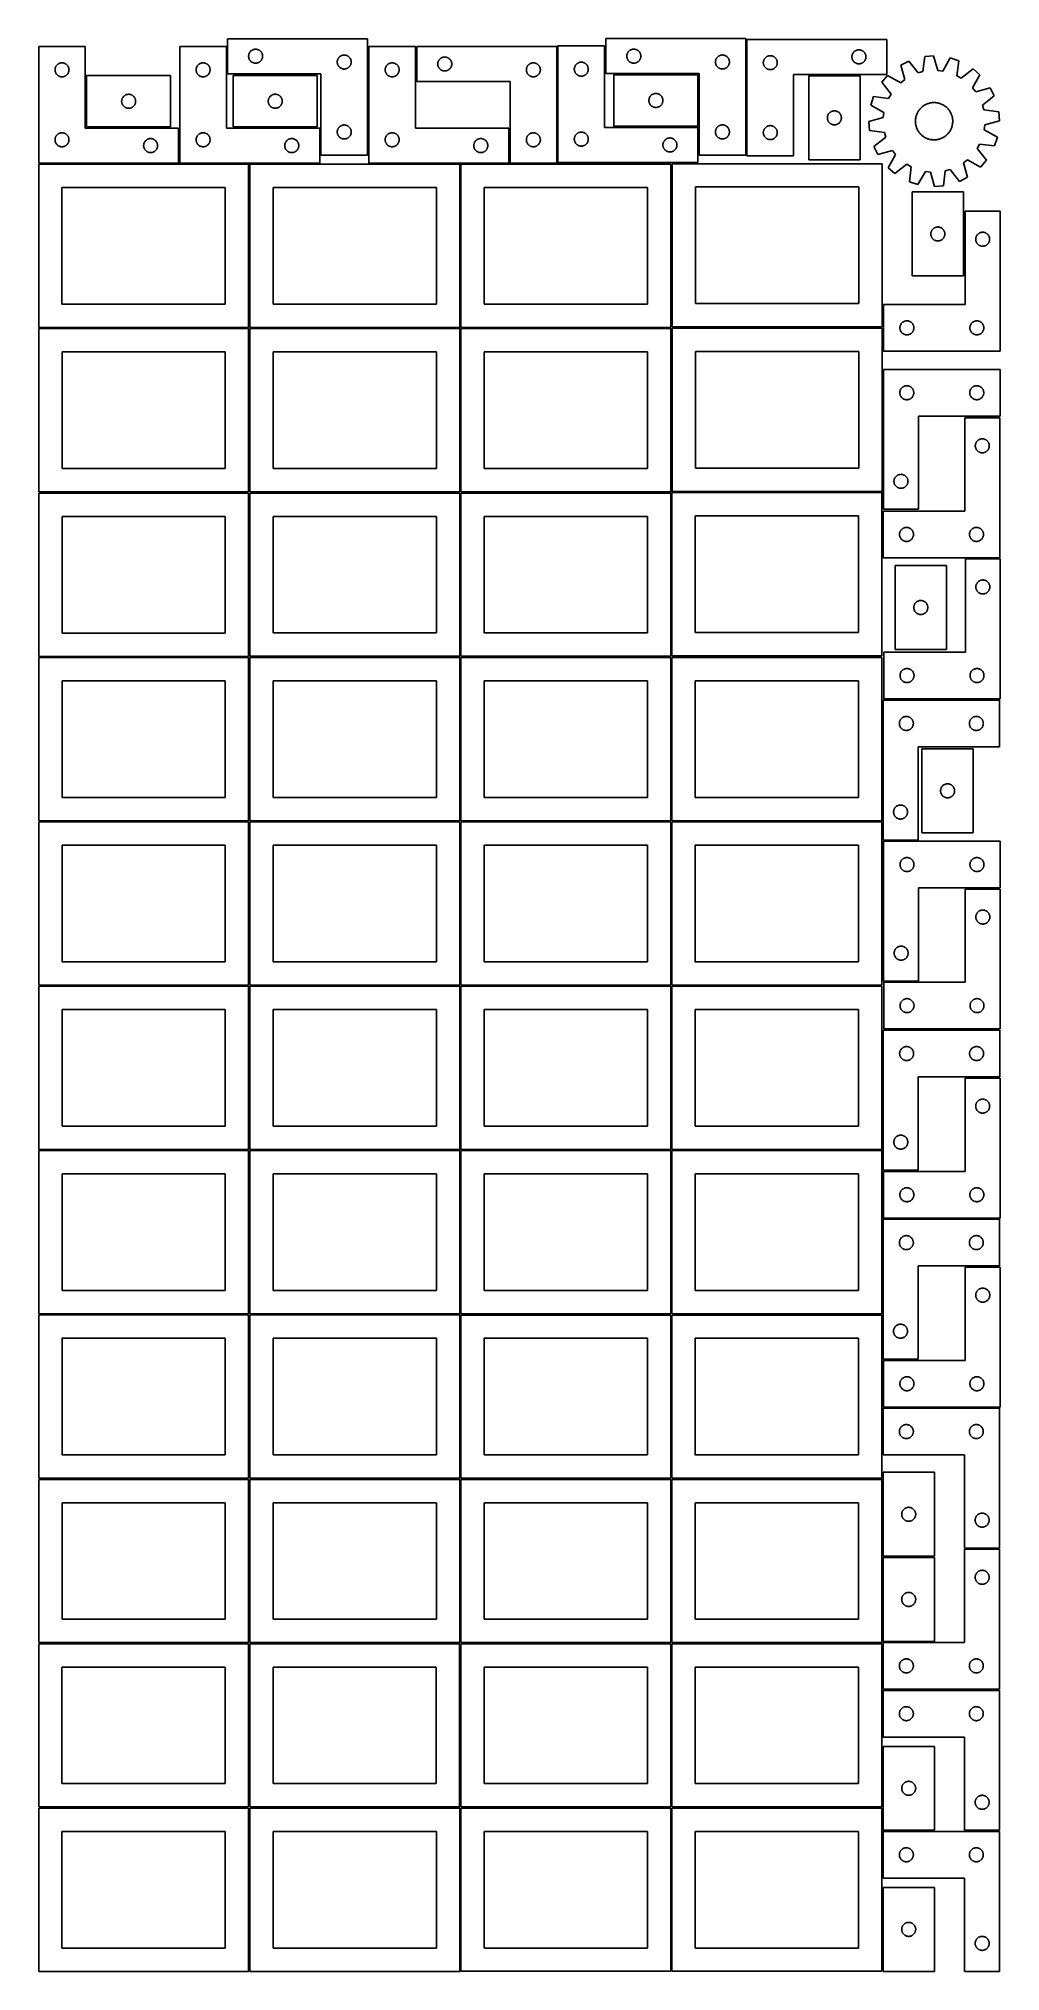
# Model space of a CAD drawing. Header units: millimetres. Extents: x 7 to 1243, y 7 to 2493.
import ezdxf

# ---------------------------------------------------------------- set-up
doc = ezdxf.new("R2010")
doc.units = ezdxf.units.MM
doc.layers.add('COMMON', color=5, linetype='CONTINUOUS', true_color=0x0000ff)
doc.layers.add('CUT', color=7, linetype='CONTINUOUS', true_color=0x000000)

msp = doc.modelspace()

# ---------------------------------------------------------------- linework, layer by layer
at = {"layer": 'COMMON'}
for p, q in [((277.291899, 1908.562903), (277.291899, 1698.688751)), ((6.541899, 1697.812902), (276.541899, 1697.812902)), ((277.291899, 1697.062902), (277.291899, 1487.062902)), ((820.333739, 1697.041937), (820.333739, 1487.041937)), ((6.541899, 1486.312901), (276.541899, 1486.312901)), ((277.291899, 1485.562901), (277.291899, 1275.562901)), ((278.0419, 1486.312901), (548.0419, 1486.312901)), ((549.583739, 1486.291936), (819.583739, 1486.291936)), ((820.333739, 1485.541936), (820.333739, 1275.541936)), ((821.08374, 1486.291936), (1091.08374, 1486.291936)), ((6.541899, 1274.8129), (276.541899, 1274.8129)), ((277.291899, 1274.0629), (277.291899, 1064.0629)), ((278.0419, 1274.8129), (548.0419, 1274.8129)), ((549.583739, 1274.791935), (819.583739, 1274.791935)), ((820.333739, 1274.041935), (820.333739, 1064.041935)), ((821.08374, 1274.791935), (1091.08374, 1274.791935)), ((6.541899, 1063.312899), (276.541899, 1063.312899)), ((277.291899, 1062.562899), (277.291899, 852.562899)), ((278.0419, 1063.312899), (548.0419, 1063.312899)), ((549.583739, 1063.291934), (819.583739, 1063.291934)), ((820.333739, 1062.541934), (820.333739, 852.541934)), ((821.08374, 1063.291934), (1091.08374, 1063.291934)), ((6.541899, 851.812898), (276.541899, 851.812898)), ((277.291899, 851.062898), (277.291899, 641.062898)), ((278.0419, 851.812898), (548.0419, 851.812898)), ((549.583739, 851.791933), (819.583739, 851.791933)), ((820.333739, 851.041933), (820.333739, 641.041933)), ((821.08374, 851.791933), (1091.08374, 851.791933)), ((276.541899, 640.312898), (6.541899, 640.312898)), ((277.291899, 639.562897), (277.291899, 429.562897)), ((548.0419, 640.312898), (278.0419, 640.312898)), ((549.583739, 640.291932), (819.583739, 640.291932)), ((820.333739, 639.541932), (820.333739, 429.541932)), ((821.08374, 640.291932), (1091.08374, 640.291932)), ((6.541899, 428.812896), (276.520965, 428.812896)), ((277.270965, 428.062896), (277.270965, 218.062896)), ((278.0419, 428.812896), (548.020966, 428.812896)), ((819.583739, 428.791932), (549.583739, 428.791932)), ((820.333739, 428.041931), (820.333739, 218.041931)), ((1091.08374, 428.791932), (821.08374, 428.791932)), ((549.583739, 217.29193), (819.562896, 217.29193)), ((820.312896, 216.54193), (820.312896, 6.54193)), ((821.08374, 217.29193), (1091.062897, 217.29193))]:
    msp.add_line(p, q, dxfattribs=at)
at = {"layer": 'CUT'}
for p, q in [((429.563564, 2493.284947), (249.563564, 2493.284947)), ((249.563564, 2493.284947), (249.563564, 2448.284947)), ((429.563564, 2343.284947), (429.563564, 2493.284947)), ((916.036739, 2493.354039), (736.036739, 2493.354039)), ((736.036739, 2493.354039), (736.036739, 2448.354039)), ((916.036739, 2343.354039), (916.036739, 2493.354039)), ((917.597318, 2492.444123), (1097.597318, 2492.444123)), ((917.597318, 2342.444123), (917.597318, 2492.444123)), ((1097.597318, 2492.444123), (1097.597318, 2447.444123)), ((66.520965, 2483.251496), (6.520965, 2483.251496)), ((6.520965, 2483.251496), (6.520965, 2333.251496)), ((34.191593, 2461.944829), (34.765152, 2462.078564)), ((34.765152, 2462.078564), (35.346229, 2462.1745)), ((35.346229, 2462.1745), (35.932336, 2462.232227)), ((35.932336, 2462.232227), (36.520965, 2462.251496)), ((36.520965, 2462.251496), (37.109593, 2462.232227)), ((37.109593, 2462.232227), (37.6957, 2462.1745)), ((37.6957, 2462.1745), (38.276778, 2462.078564)), ((38.276778, 2462.078564), (38.850336, 2461.944829)), ((66.520965, 2378.251496), (66.520965, 2483.251496)), ((248.041961, 2483.251496), (188.041961, 2483.251496)), ((188.041961, 2483.251496), (188.041961, 2333.251496)), ((215.712589, 2461.944829), (216.286148, 2462.078564)), ((216.286148, 2462.078564), (216.867225, 2462.1745)), ((216.867225, 2462.1745), (217.453333, 2462.232227)), ((217.453333, 2462.232227), (218.041961, 2462.251496)), ((218.041961, 2462.251496), (218.630589, 2462.232227)), ((218.630589, 2462.232227), (219.216696, 2462.1745)), ((219.216696, 2462.1745), (219.797774, 2462.078564)), ((219.797774, 2462.078564), (220.371332, 2461.944829)), ((248.041961, 2378.251496), (248.041961, 2483.251496)), ((276.563564, 2470.784947), (276.582834, 2471.373575)), ((276.582834, 2470.196319), (276.563564, 2470.784947)), ((276.582834, 2471.373575), (276.64056, 2471.959683)), ((276.64056, 2469.610211), (276.582834, 2470.196319)), ((276.64056, 2471.959683), (276.736497, 2472.54076)), ((276.736497, 2469.029134), (276.64056, 2469.610211)), ((276.736497, 2472.54076), (276.870232, 2473.114318)), ((276.870232, 2468.455576), (276.736497, 2469.029134)), ((276.870232, 2473.114318), (277.041193, 2473.677902)), ((277.041193, 2467.891992), (276.870232, 2468.455576)), ((277.041193, 2473.677902), (277.248648, 2474.229098)), ((277.248648, 2467.340796), (277.041193, 2467.891992)), ((277.248648, 2474.229098), (277.491709, 2474.765545)), ((277.491709, 2466.804349), (277.248648, 2467.340796)), ((277.491709, 2474.765545), (277.769335, 2475.284947)), ((277.769335, 2466.284947), (277.491709, 2466.804349)), ((277.769335, 2475.284947), (278.080338, 2475.785079)), ((278.080338, 2465.784815), (277.769335, 2466.284947)), ((278.080338, 2475.785079), (278.423384, 2476.2638)), ((278.423384, 2465.306094), (278.080338, 2465.784815)), ((278.423384, 2476.2638), (278.797006, 2476.719059)), ((278.797006, 2464.850835), (278.423384, 2465.306094)), ((278.797006, 2476.719059), (279.199603, 2477.148908)), ((279.199603, 2464.420986), (278.797006, 2464.850835)), ((279.199603, 2477.148908), (279.629452, 2477.551505)), ((279.629452, 2464.018389), (279.199603, 2464.420986)), ((279.629452, 2477.551505), (280.084711, 2477.925127)), ((280.084711, 2463.644767), (279.629452, 2464.018389)), ((280.084711, 2477.925127), (280.563432, 2478.268174)), ((280.563432, 2463.301721), (280.084711, 2463.644767)), ((280.563432, 2478.268174), (281.063564, 2478.579176)), ((281.063564, 2462.990718), (280.563432, 2463.301721)), ((281.063564, 2478.579176), (281.582966, 2478.856802)), ((281.582966, 2462.713092), (281.063564, 2462.990718)), ((281.582966, 2478.856802), (282.119413, 2479.099863)), ((282.119413, 2462.470031), (281.582966, 2462.713092)), ((282.119413, 2479.099863), (282.670609, 2479.307318)), ((282.670609, 2462.262576), (282.119413, 2462.470031)), ((282.670609, 2479.307318), (283.234193, 2479.478279)), ((283.234193, 2462.091615), (282.670609, 2462.262576)), ((283.234193, 2479.478279), (283.807751, 2479.612015)), ((283.807751, 2461.957879), (283.234193, 2462.091615)), ((283.807751, 2479.612015), (284.388828, 2479.707951)), ((284.388828, 2479.707951), (284.974936, 2479.765677)), ((284.974936, 2479.765677), (285.563564, 2479.784947)), ((285.563564, 2479.784947), (286.152192, 2479.765677)), ((286.152192, 2479.765677), (286.7383, 2479.707951)), ((286.7383, 2479.707951), (287.319377, 2479.612015)), ((287.319377, 2479.612015), (287.892936, 2479.478279)), ((287.892936, 2462.091615), (287.319377, 2461.957879)), ((287.892936, 2479.478279), (288.456519, 2479.307318)), ((288.456519, 2462.262576), (287.892936, 2462.091615)), ((288.456519, 2479.307318), (289.007715, 2479.099863)), ((289.007715, 2462.470031), (288.456519, 2462.262576)), ((289.007715, 2479.099863), (289.544162, 2478.856802)), ((289.544162, 2462.713092), (289.007715, 2462.470031)), ((289.544162, 2478.856802), (290.063564, 2478.579176)), ((290.063564, 2462.990718), (289.544162, 2462.713092)), ((290.063564, 2478.579176), (290.563696, 2478.268174)), ((290.563696, 2463.301721), (290.063564, 2462.990718)), ((290.563696, 2478.268174), (291.042417, 2477.925127)), ((291.042417, 2463.644767), (290.563696, 2463.301721)), ((291.042417, 2477.925127), (291.497676, 2477.551505)), ((291.497676, 2464.018389), (291.042417, 2463.644767)), ((291.497676, 2477.551505), (291.927525, 2477.148908)), ((291.927525, 2464.420986), (291.497676, 2464.018389)), ((291.927525, 2477.148908), (292.330122, 2476.719059)), ((292.330122, 2464.850835), (291.927525, 2464.420986)), ((292.330122, 2476.719059), (292.703744, 2476.2638)), ((292.703744, 2465.306094), (292.330122, 2464.850835)), ((292.703744, 2476.2638), (293.046791, 2475.785079)), ((293.046791, 2465.784815), (292.703744, 2465.306094)), ((293.046791, 2475.785079), (293.357793, 2475.284947)), ((293.357793, 2466.284947), (293.046791, 2465.784815)), ((293.357793, 2475.284947), (293.635419, 2474.765545)), ((293.635419, 2466.804349), (293.357793, 2466.284947)), ((293.635419, 2474.765545), (293.87848, 2474.229098)), ((293.87848, 2467.340796), (293.635419, 2466.804349)), ((293.87848, 2474.229098), (294.085935, 2473.677902)), ((294.085935, 2467.891992), (293.87848, 2467.340796)), ((294.085935, 2473.677902), (294.256897, 2473.114318)), ((294.256897, 2468.455576), (294.085935, 2467.891992)), ((294.256897, 2473.114318), (294.390632, 2472.54076)), ((294.390632, 2469.029134), (294.256897, 2468.455576)), ((294.390632, 2472.54076), (294.486568, 2471.959683)), ((294.486568, 2469.610211), (294.390632, 2469.029134)), ((294.486568, 2471.959683), (294.544294, 2471.373575)), ((294.544294, 2470.196319), (294.486568, 2469.610211)), ((294.544294, 2471.373575), (294.563564, 2470.784947)), ((294.563564, 2470.784947), (294.544294, 2470.196319)), ((390.563564, 2463.284947), (390.582834, 2463.873575)), ((390.582834, 2462.696319), (390.563564, 2463.284947)), ((390.582834, 2463.873575), (390.64056, 2464.459683)), ((390.64056, 2462.110211), (390.582834, 2462.696319)), ((390.64056, 2464.459683), (390.736497, 2465.04076)), ((390.736497, 2461.529134), (390.64056, 2462.110211)), ((390.736497, 2465.04076), (390.870232, 2465.614318)), ((390.870232, 2465.614318), (391.041193, 2466.177902)), ((391.041193, 2466.177902), (391.248648, 2466.729098)), ((391.248648, 2466.729098), (391.491709, 2467.265545)), ((391.491709, 2467.265545), (391.769335, 2467.784947)), ((391.769335, 2467.784947), (392.080338, 2468.285079)), ((392.080338, 2468.285079), (392.423384, 2468.7638)), ((392.423384, 2468.7638), (392.797006, 2469.219059)), ((392.797006, 2469.219059), (393.199603, 2469.648908)), ((393.199603, 2469.648908), (393.629452, 2470.051505)), ((393.629452, 2470.051505), (394.084711, 2470.425127)), ((394.084711, 2470.425127), (394.563432, 2470.768174)), ((394.563432, 2470.768174), (395.063564, 2471.079176)), ((395.063564, 2471.079176), (395.582966, 2471.356802)), ((395.582966, 2471.356802), (396.119413, 2471.599863)), ((396.119413, 2471.599863), (396.670609, 2471.807318)), ((396.670609, 2471.807318), (397.234193, 2471.978279)), ((397.234193, 2471.978279), (397.807751, 2472.112015)), ((397.807751, 2472.112015), (398.388828, 2472.207951)), ((398.388828, 2472.207951), (398.974936, 2472.265677)), ((398.974936, 2472.265677), (399.563564, 2472.284947)), ((399.563564, 2472.284947), (400.152192, 2472.265677)), ((400.152192, 2472.265677), (400.7383, 2472.207951)), ((400.7383, 2472.207951), (401.319377, 2472.112015)), ((401.319377, 2472.112015), (401.892936, 2471.978279)), ((401.892936, 2471.978279), (402.456519, 2471.807318)), ((402.456519, 2471.807318), (403.007715, 2471.599863)), ((403.007715, 2471.599863), (403.544162, 2471.356802)), ((403.544162, 2471.356802), (404.063564, 2471.079176)), ((404.063564, 2471.079176), (404.563696, 2470.768174)), ((404.563696, 2470.768174), (405.042417, 2470.425127)), ((405.042417, 2470.425127), (405.497676, 2470.051505)), ((405.497676, 2470.051505), (405.927525, 2469.648908)), ((405.927525, 2469.648908), (406.330122, 2469.219059)), ((406.330122, 2469.219059), (406.703744, 2468.7638)), ((406.703744, 2468.7638), (407.046791, 2468.285079)), ((407.046791, 2468.285079), (407.357793, 2467.784947)), ((407.357793, 2467.784947), (407.635419, 2467.265545)), ((407.635419, 2467.265545), (407.87848, 2466.729098)), ((407.87848, 2466.729098), (408.085935, 2466.177902)), ((408.085935, 2466.177902), (408.256897, 2465.614318)), ((408.256897, 2465.614318), (408.390632, 2465.04076)), ((408.390632, 2465.04076), (408.486568, 2464.459683)), ((408.486568, 2462.110211), (408.390632, 2461.529134)), ((408.486568, 2464.459683), (408.544294, 2463.873575)), ((408.544294, 2462.696319), (408.486568, 2462.110211)), ((408.544294, 2463.873575), (408.563564, 2463.284947)), ((408.563564, 2463.284947), (408.544294, 2462.696319)), ((491.20169, 2483.251496), (431.20169, 2483.251496)), ((431.20169, 2483.251496), (431.20169, 2333.251496)), ((458.872318, 2461.944829), (459.445877, 2462.078564)), ((459.445877, 2462.078564), (460.026954, 2462.1745)), ((460.026954, 2462.1745), (460.613062, 2462.232227)), ((460.613062, 2462.232227), (461.20169, 2462.251496)), ((461.20169, 2462.251496), (461.790318, 2462.232227)), ((461.790318, 2462.232227), (462.376425, 2462.1745)), ((462.376425, 2462.1745), (462.957503, 2462.078564)), ((462.957503, 2462.078564), (463.531061, 2461.944829)), ((491.20169, 2378.251496), (491.20169, 2483.251496)), ((672.840542, 2483.2515), (492.840542, 2483.2515)), ((492.840542, 2483.2515), (492.840542, 2438.2515)), ((519.917538, 2461.926235), (520.013474, 2462.507313)), ((520.013474, 2462.507313), (520.147209, 2463.080871)), ((520.147209, 2463.080871), (520.31817, 2463.644455)), ((520.31817, 2463.644455), (520.525626, 2464.195651)), ((520.525626, 2464.195651), (520.768687, 2464.732098)), ((520.768687, 2464.732098), (521.046313, 2465.2515)), ((521.046313, 2465.2515), (521.357315, 2465.751632)), ((521.357315, 2465.751632), (521.700362, 2466.230353)), ((521.700362, 2466.230353), (522.073983, 2466.685612)), ((522.073983, 2466.685612), (522.476581, 2467.115461)), ((522.476581, 2467.115461), (522.906429, 2467.518058)), ((522.906429, 2467.518058), (523.361689, 2467.89168)), ((523.361689, 2467.89168), (523.84041, 2468.234726)), ((523.84041, 2468.234726), (524.340542, 2468.545728)), ((524.340542, 2468.545728), (524.859943, 2468.823354)), ((524.859943, 2468.823354), (525.396391, 2469.066416)), ((525.396391, 2469.066416), (525.947586, 2469.273871)), ((525.947586, 2469.273871), (526.51117, 2469.444832)), ((526.51117, 2469.444832), (527.084729, 2469.578567)), ((527.084729, 2469.578567), (527.665806, 2469.674504)), ((527.665806, 2469.674504), (528.251913, 2469.73223)), ((528.251913, 2469.73223), (528.840542, 2469.7515)), ((528.840542, 2469.7515), (529.42917, 2469.73223)), ((529.42917, 2469.73223), (530.015277, 2469.674504)), ((530.015277, 2469.674504), (530.596355, 2469.578567)), ((530.596355, 2469.578567), (531.169913, 2469.444832)), ((531.169913, 2469.444832), (531.733497, 2469.273871)), ((531.733497, 2469.273871), (532.284693, 2469.066416)), ((532.284693, 2469.066416), (532.82114, 2468.823354)), ((532.82114, 2468.823354), (533.340542, 2468.545728)), ((533.340542, 2468.545728), (533.840674, 2468.234726)), ((533.840674, 2468.234726), (534.319394, 2467.89168)), ((534.319394, 2467.89168), (534.774654, 2467.518058)), ((534.774654, 2467.518058), (535.204503, 2467.115461)), ((535.204503, 2467.115461), (535.6071, 2466.685612)), ((535.6071, 2466.685612), (535.980722, 2466.230353)), ((535.980722, 2466.230353), (536.323768, 2465.751632)), ((536.323768, 2465.751632), (536.63477, 2465.2515)), ((536.63477, 2465.2515), (536.912396, 2464.732098)), ((536.912396, 2464.732098), (537.155457, 2464.195651)), ((537.155457, 2464.195651), (537.362913, 2463.644455)), ((537.362913, 2463.644455), (537.533874, 2463.080871)), ((537.533874, 2463.080871), (537.667609, 2462.507313)), ((537.667609, 2462.507313), (537.763545, 2461.926235)), ((640.51117, 2461.944832), (641.084729, 2462.078567)), ((641.084729, 2462.078567), (641.665806, 2462.174504)), ((641.665806, 2462.174504), (642.251913, 2462.23223)), ((642.251913, 2462.23223), (642.840542, 2462.2515)), ((642.840542, 2462.2515), (643.42917, 2462.23223)), ((643.42917, 2462.23223), (644.015277, 2462.174504)), ((644.015277, 2462.174504), (644.596355, 2462.078567)), ((644.596355, 2462.078567), (645.169913, 2461.944832)), ((672.840542, 2333.2515), (672.840542, 2483.2515)), ((734.500884, 2484.074494), (674.500884, 2484.074494)), ((674.500884, 2484.074494), (674.500884, 2334.074494)), ((700.000884, 2461.868723), (700.520286, 2462.146349)), ((700.520286, 2462.146349), (701.056733, 2462.38941)), ((701.056733, 2462.38941), (701.607929, 2462.596865)), ((701.607929, 2462.596865), (702.171513, 2462.767827)), ((702.171513, 2462.767827), (702.745071, 2462.901562)), ((702.745071, 2462.901562), (703.326148, 2462.997498)), ((703.326148, 2462.997498), (703.912256, 2463.055225)), ((703.912256, 2463.055225), (704.500884, 2463.074494)), ((704.500884, 2463.074494), (705.089512, 2463.055225)), ((705.089512, 2463.055225), (705.67562, 2462.997498)), ((705.67562, 2462.997498), (706.256697, 2462.901562)), ((706.256697, 2462.901562), (706.830255, 2462.767827)), ((706.830255, 2462.767827), (707.393839, 2462.596865)), ((707.393839, 2462.596865), (707.945035, 2462.38941)), ((707.945035, 2462.38941), (708.481482, 2462.146349)), ((708.481482, 2462.146349), (709.000884, 2461.868723)), ((734.500884, 2379.074494), (734.500884, 2484.074494)), ((763.036739, 2470.854039), (763.056009, 2471.442667)), ((763.056009, 2470.265411), (763.036739, 2470.854039)), ((763.056009, 2471.442667), (763.113735, 2472.028775)), ((763.113735, 2469.679303), (763.056009, 2470.265411)), ((763.113735, 2472.028775), (763.209672, 2472.609852)), ((763.209672, 2469.098226), (763.113735, 2469.679303)), ((763.209672, 2472.609852), (763.343407, 2473.18341)), ((763.343407, 2468.524667), (763.209672, 2469.098226)), ((763.343407, 2473.18341), (763.514368, 2473.746994)), ((763.514368, 2467.961084), (763.343407, 2468.524667)), ((763.514368, 2473.746994), (763.721823, 2474.29819)), ((763.721823, 2467.409888), (763.514368, 2467.961084)), ((763.721823, 2474.29819), (763.964884, 2474.834637)), ((763.964884, 2466.873441), (763.721823, 2467.409888)), ((763.964884, 2474.834637), (764.242511, 2475.354039)), ((764.242511, 2466.354039), (763.964884, 2466.873441)), ((764.242511, 2475.354039), (764.553513, 2475.854171)), ((764.553513, 2465.853907), (764.242511, 2466.354039)), ((764.553513, 2475.854171), (764.896559, 2476.332892)), ((764.896559, 2465.375186), (764.553513, 2465.853907)), ((764.896559, 2476.332892), (765.270181, 2476.788151)), ((765.270181, 2464.919926), (764.896559, 2465.375186)), ((765.270181, 2476.788151), (765.672778, 2477.218)), ((765.672778, 2464.490078), (765.270181, 2464.919926)), ((765.672778, 2477.218), (766.102627, 2477.620597)), ((766.102627, 2464.087481), (765.672778, 2464.490078)), ((766.102627, 2477.620597), (766.557886, 2477.994219)), ((766.557886, 2463.713859), (766.102627, 2464.087481)), ((766.557886, 2477.994219), (767.036607, 2478.337265)), ((767.036607, 2463.370812), (766.557886, 2463.713859)), ((767.036607, 2478.337265), (767.536739, 2478.648267)), ((767.536739, 2463.05981), (767.036607, 2463.370812)), ((767.536739, 2478.648267), (768.056141, 2478.925893)), ((768.056141, 2462.782184), (767.536739, 2463.05981)), ((768.056141, 2478.925893), (768.592588, 2479.168955)), ((768.592588, 2462.539123), (768.056141, 2462.782184)), ((768.592588, 2479.168955), (769.143784, 2479.37641)), ((769.143784, 2462.331668), (768.592588, 2462.539123)), ((769.143784, 2479.37641), (769.707368, 2479.547371)), ((769.707368, 2462.160706), (769.143784, 2462.331668)), ((769.707368, 2479.547371), (770.280926, 2479.681106)), ((770.280926, 2462.026971), (769.707368, 2462.160706)), ((770.280926, 2479.681106), (770.862003, 2479.777043)), ((770.862003, 2461.931035), (770.280926, 2462.026971)), ((770.862003, 2479.777043), (771.448111, 2479.834769)), ((771.448111, 2479.834769), (772.036739, 2479.854039)), ((772.036739, 2479.854039), (772.625367, 2479.834769)), ((772.625367, 2479.834769), (773.211475, 2479.777043)), ((773.211475, 2479.777043), (773.792552, 2479.681106)), ((773.792552, 2462.026971), (773.211475, 2461.931035)), ((773.792552, 2479.681106), (774.366111, 2479.547371)), ((774.366111, 2462.160706), (773.792552, 2462.026971)), ((774.366111, 2479.547371), (774.929694, 2479.37641)), ((774.929694, 2462.331668), (774.366111, 2462.160706)), ((774.929694, 2479.37641), (775.48089, 2479.168955)), ((775.48089, 2462.539123), (774.929694, 2462.331668)), ((775.48089, 2479.168955), (776.017337, 2478.925893)), ((776.017337, 2462.782184), (775.48089, 2462.539123)), ((776.017337, 2478.925893), (776.536739, 2478.648267)), ((776.536739, 2463.05981), (776.017337, 2462.782184)), ((776.536739, 2478.648267), (777.036871, 2478.337265)), ((777.036871, 2463.370812), (776.536739, 2463.05981)), ((777.036871, 2478.337265), (777.515592, 2477.994219)), ((777.515592, 2463.713859), (777.036871, 2463.370812)), ((777.515592, 2477.994219), (777.970851, 2477.620597)), ((777.970851, 2464.087481), (777.515592, 2463.713859)), ((777.970851, 2477.620597), (778.4007, 2477.218)), ((778.4007, 2464.490078), (777.970851, 2464.087481)), ((778.4007, 2477.218), (778.803297, 2476.788151)), ((778.803297, 2464.919926), (778.4007, 2464.490078)), ((778.803297, 2476.788151), (779.176919, 2476.332892)), ((779.176919, 2465.375186), (778.803297, 2464.919926)), ((779.176919, 2476.332892), (779.519966, 2475.854171)), ((779.519966, 2465.853907), (779.176919, 2465.375186)), ((779.519966, 2475.854171), (779.830968, 2475.354039)), ((779.830968, 2466.354039), (779.519966, 2465.853907)), ((779.830968, 2475.354039), (780.108594, 2474.834637)), ((780.108594, 2466.873441), (779.830968, 2466.354039)), ((780.108594, 2474.834637), (780.351655, 2474.29819)), ((780.351655, 2467.409888), (780.108594, 2466.873441)), ((780.351655, 2474.29819), (780.55911, 2473.746994)), ((780.55911, 2467.961084), (780.351655, 2467.409888)), ((780.55911, 2473.746994), (780.730072, 2473.18341)), ((780.730072, 2468.524667), (780.55911, 2467.961084)), ((780.730072, 2473.18341), (780.863807, 2472.609852)), ((780.863807, 2469.098226), (780.730072, 2468.524667)), ((780.863807, 2472.609852), (780.959743, 2472.028775)), ((780.959743, 2469.679303), (780.863807, 2469.098226)), ((780.959743, 2472.028775), (781.017469, 2471.442667)), ((781.017469, 2470.265411), (780.959743, 2469.679303)), ((781.017469, 2471.442667), (781.036739, 2470.854039)), ((781.036739, 2470.854039), (781.017469, 2470.265411)), ((877.036739, 2463.354039), (877.056009, 2463.942667)), ((877.056009, 2462.765411), (877.036739, 2463.354039)), ((877.056009, 2463.942667), (877.113735, 2464.528775)), ((877.113735, 2462.179303), (877.056009, 2462.765411)), ((877.113735, 2464.528775), (877.209672, 2465.109852)), ((877.209672, 2461.598226), (877.113735, 2462.179303)), ((877.209672, 2465.109852), (877.343407, 2465.68341)), ((877.343407, 2465.68341), (877.514368, 2466.246994)), ((877.514368, 2466.246994), (877.721823, 2466.79819)), ((877.721823, 2466.79819), (877.964884, 2467.334637)), ((877.964884, 2467.334637), (878.242511, 2467.854039)), ((878.242511, 2467.854039), (878.553513, 2468.354171)), ((878.553513, 2468.354171), (878.896559, 2468.832892)), ((878.896559, 2468.832892), (879.270181, 2469.288151)), ((879.270181, 2469.288151), (879.672778, 2469.718)), ((879.672778, 2469.718), (880.102627, 2470.120597)), ((880.102627, 2470.120597), (880.557886, 2470.494219)), ((880.557886, 2470.494219), (881.036607, 2470.837265)), ((881.036607, 2470.837265), (881.536739, 2471.148267)), ((881.536739, 2471.148267), (882.056141, 2471.425893)), ((882.056141, 2471.425893), (882.592588, 2471.668955)), ((882.592588, 2471.668955), (883.143784, 2471.87641)), ((883.143784, 2471.87641), (883.707368, 2472.047371)), ((883.707368, 2472.047371), (884.280926, 2472.181106)), ((884.280926, 2472.181106), (884.862003, 2472.277043)), ((884.862003, 2472.277043), (885.448111, 2472.334769)), ((885.448111, 2472.334769), (886.036739, 2472.354039)), ((886.036739, 2472.354039), (886.625367, 2472.334769)), ((886.625367, 2472.334769), (887.211475, 2472.277043)), ((887.211475, 2472.277043), (887.792552, 2472.181106)), ((887.792552, 2472.181106), (888.366111, 2472.047371)), ((888.366111, 2472.047371), (888.929694, 2471.87641)), ((888.929694, 2471.87641), (889.48089, 2471.668955)), ((889.48089, 2471.668955), (890.017337, 2471.425893)), ((890.017337, 2471.425893), (890.536739, 2471.148267)), ((890.536739, 2471.148267), (891.036871, 2470.837265)), ((891.036871, 2470.837265), (891.515592, 2470.494219)), ((891.515592, 2470.494219), (891.970851, 2470.120597)), ((891.970851, 2470.120597), (892.4007, 2469.718)), ((892.4007, 2469.718), (892.803297, 2469.288151)), ((892.803297, 2469.288151), (893.176919, 2468.832892)), ((893.176919, 2468.832892), (893.519966, 2468.354171)), ((893.519966, 2468.354171), (893.830968, 2467.854039)), ((893.830968, 2467.854039), (894.108594, 2467.334637)), ((894.108594, 2467.334637), (894.351655, 2466.79819)), ((894.351655, 2466.79819), (894.55911, 2466.246994)), ((894.55911, 2466.246994), (894.730072, 2465.68341)), ((894.730072, 2465.68341), (894.863807, 2465.109852)), ((894.863807, 2465.109852), (894.959743, 2464.528775)), ((894.959743, 2462.179303), (894.863807, 2461.598226)), ((894.959743, 2464.528775), (895.017469, 2463.942667)), ((895.017469, 2462.765411), (894.959743, 2462.179303)), ((895.017469, 2463.942667), (895.036739, 2463.354039)), ((895.036739, 2463.354039), (895.017469, 2462.765411)), ((938.616588, 2463.032751), (938.597318, 2462.444123)), ((938.597318, 2462.444123), (938.616588, 2461.855495)), ((938.674315, 2463.618859), (938.616588, 2463.032751)), ((938.770251, 2464.199936), (938.674315, 2463.618859)), ((938.903986, 2464.773495), (938.770251, 2464.199936)), ((939.074947, 2465.337078), (938.903986, 2464.773495)), ((939.282403, 2465.888274), (939.074947, 2465.337078)), ((939.525464, 2466.424721), (939.282403, 2465.888274)), ((939.80309, 2466.944123), (939.525464, 2466.424721)), ((940.114092, 2467.444255), (939.80309, 2466.944123)), ((940.457138, 2467.922976), (940.114092, 2467.444255)), ((940.83076, 2468.378235), (940.457138, 2467.922976)), ((941.233357, 2468.808084), (940.83076, 2468.378235)), ((941.663206, 2469.210681), (941.233357, 2468.808084)), ((942.118465, 2469.584303), (941.663206, 2469.210681)), ((942.597186, 2469.92735), (942.118465, 2469.584303)), ((943.097318, 2470.238352), (942.597186, 2469.92735)), ((943.61672, 2470.515978), (943.097318, 2470.238352)), ((944.153167, 2470.759039), (943.61672, 2470.515978)), ((944.704363, 2470.966494), (944.153167, 2470.759039)), ((945.267947, 2471.137456), (944.704363, 2470.966494)), ((945.841505, 2471.271191), (945.267947, 2471.137456)), ((946.422583, 2471.367127), (945.841505, 2471.271191)), ((947.00869, 2471.424853), (946.422583, 2471.367127)), ((947.597318, 2471.444123), (947.00869, 2471.424853)), ((948.185946, 2471.424853), (947.597318, 2471.444123)), ((948.772054, 2471.367127), (948.185946, 2471.424853)), ((949.353131, 2471.271191), (948.772054, 2471.367127)), ((949.92669, 2471.137456), (949.353131, 2471.271191)), ((950.490273, 2470.966494), (949.92669, 2471.137456)), ((951.041469, 2470.759039), (950.490273, 2470.966494)), ((951.577917, 2470.515978), (951.041469, 2470.759039)), ((952.097318, 2470.238352), (951.577917, 2470.515978)), ((952.59745, 2469.92735), (952.097318, 2470.238352)), ((953.076171, 2469.584303), (952.59745, 2469.92735)), ((953.531431, 2469.210681), (953.076171, 2469.584303)), ((953.961279, 2468.808084), (953.531431, 2469.210681)), ((954.363877, 2468.378235), (953.961279, 2468.808084)), ((954.737498, 2467.922976), (954.363877, 2468.378235)), ((955.080545, 2467.444255), (954.737498, 2467.922976)), ((955.391547, 2466.944123), (955.080545, 2467.444255)), ((955.669173, 2466.424721), (955.391547, 2466.944123)), ((955.912234, 2465.888274), (955.669173, 2466.424721)), ((956.119689, 2465.337078), (955.912234, 2465.888274)), ((956.290651, 2464.773495), (956.119689, 2465.337078)), ((956.424386, 2464.199936), (956.290651, 2464.773495)), ((956.520322, 2463.618859), (956.424386, 2464.199936)), ((956.578049, 2463.032751), (956.520322, 2463.618859)), ((956.597318, 2462.444123), (956.578049, 2463.032751)), ((956.578049, 2461.855495), (956.597318, 2462.444123)), ((1052.616588, 2470.532751), (1052.597318, 2469.944123)), ((1052.597318, 2469.944123), (1052.616588, 2469.355495)), ((1052.674315, 2471.118859), (1052.616588, 2470.532751)), ((1052.616588, 2469.355495), (1052.674315, 2468.769387)), ((1052.770251, 2471.699936), (1052.674315, 2471.118859)), ((1052.674315, 2468.769387), (1052.770251, 2468.18831)), ((1052.903986, 2472.273495), (1052.770251, 2471.699936)), ((1052.770251, 2468.18831), (1052.903986, 2467.614752)), ((1053.074947, 2472.837078), (1052.903986, 2472.273495)), ((1052.903986, 2467.614752), (1053.074947, 2467.051168)), ((1053.282403, 2473.388274), (1053.074947, 2472.837078)), ((1053.074947, 2467.051168), (1053.282403, 2466.499972)), ((1053.525464, 2473.924721), (1053.282403, 2473.388274)), ((1053.282403, 2466.499972), (1053.525464, 2465.963525)), ((1053.80309, 2474.444123), (1053.525464, 2473.924721)), ((1053.525464, 2465.963525), (1053.80309, 2465.444123)), ((1054.114092, 2474.944255), (1053.80309, 2474.444123)), ((1053.80309, 2465.444123), (1054.114092, 2464.943991)), ((1054.457138, 2475.422976), (1054.114092, 2474.944255)), ((1054.114092, 2464.943991), (1054.457138, 2464.46527)), ((1054.83076, 2475.878235), (1054.457138, 2475.422976)), ((1054.457138, 2464.46527), (1054.83076, 2464.010011)), ((1055.233357, 2476.308084), (1054.83076, 2475.878235)), ((1054.83076, 2464.010011), (1055.233357, 2463.580162)), ((1055.663206, 2476.710681), (1055.233357, 2476.308084)), ((1055.233357, 2463.580162), (1055.663206, 2463.177565)), ((1056.118465, 2477.084303), (1055.663206, 2476.710681)), ((1055.663206, 2463.177565), (1056.118465, 2462.803943)), ((1056.597186, 2477.42735), (1056.118465, 2477.084303)), ((1056.118465, 2462.803943), (1056.597186, 2462.460897)), ((1057.097318, 2477.738352), (1056.597186, 2477.42735)), ((1056.597186, 2462.460897), (1057.097318, 2462.149895)), ((1057.61672, 2478.015978), (1057.097318, 2477.738352)), ((1057.097318, 2462.149895), (1057.61672, 2461.872268)), ((1058.153167, 2478.259039), (1057.61672, 2478.015978)), ((1058.704363, 2478.466494), (1058.153167, 2478.259039)), ((1059.267947, 2478.637456), (1058.704363, 2478.466494)), ((1059.841505, 2478.771191), (1059.267947, 2478.637456)), ((1060.422583, 2478.867127), (1059.841505, 2478.771191)), ((1061.00869, 2478.924853), (1060.422583, 2478.867127)), ((1061.597318, 2478.944123), (1061.00869, 2478.924853)), ((1062.185946, 2478.924853), (1061.597318, 2478.944123)), ((1062.772054, 2478.867127), (1062.185946, 2478.924853)), ((1063.353131, 2478.771191), (1062.772054, 2478.867127)), ((1063.92669, 2478.637456), (1063.353131, 2478.771191)), ((1064.490273, 2478.466494), (1063.92669, 2478.637456)), ((1065.041469, 2478.259039), (1064.490273, 2478.466494)), ((1065.577917, 2478.015978), (1065.041469, 2478.259039)), ((1066.097318, 2477.738352), (1065.577917, 2478.015978)), ((1065.577917, 2461.872268), (1066.097318, 2462.149895)), ((1066.59745, 2477.42735), (1066.097318, 2477.738352)), ((1066.097318, 2462.149895), (1066.59745, 2462.460897)), ((1067.076171, 2477.084303), (1066.59745, 2477.42735)), ((1066.59745, 2462.460897), (1067.076171, 2462.803943)), ((1067.531431, 2476.710681), (1067.076171, 2477.084303)), ((1067.076171, 2462.803943), (1067.531431, 2463.177565)), ((1067.961279, 2476.308084), (1067.531431, 2476.710681)), ((1067.531431, 2463.177565), (1067.961279, 2463.580162)), ((1068.363877, 2475.878235), (1067.961279, 2476.308084)), ((1067.961279, 2463.580162), (1068.363877, 2464.010011)), ((1068.737498, 2475.422976), (1068.363877, 2475.878235)), ((1068.363877, 2464.010011), (1068.737498, 2464.46527)), ((1069.080545, 2474.944255), (1068.737498, 2475.422976)), ((1068.737498, 2464.46527), (1069.080545, 2464.943991)), ((1069.391547, 2474.444123), (1069.080545, 2474.944255)), ((1069.080545, 2464.943991), (1069.391547, 2465.444123)), ((1069.669173, 2473.924721), (1069.391547, 2474.444123)), ((1069.391547, 2465.444123), (1069.669173, 2465.963525)), ((1069.912234, 2473.388274), (1069.669173, 2473.924721)), ((1069.669173, 2465.963525), (1069.912234, 2466.499972)), ((1070.119689, 2472.837078), (1069.912234, 2473.388274)), ((1069.912234, 2466.499972), (1070.119689, 2467.051168)), ((1070.290651, 2472.273495), (1070.119689, 2472.837078)), ((1070.119689, 2467.051168), (1070.290651, 2467.614752)), ((1070.424386, 2471.699936), (1070.290651, 2472.273495)), ((1070.290651, 2467.614752), (1070.424386, 2468.18831)), ((1070.520322, 2471.118859), (1070.424386, 2471.699936)), ((1070.424386, 2468.18831), (1070.520322, 2468.769387)), ((1070.578049, 2470.532751), (1070.520322, 2471.118859)), ((1070.520322, 2468.769387), (1070.578049, 2469.355495)), ((1070.597318, 2469.944123), (1070.578049, 2470.532751)), ((1070.578049, 2469.355495), (1070.597318, 2469.944123)), ((1125.627819, 2464.517674), (1115.330981, 2459.315696)), ((1137.623739, 2449.301224), (1125.627819, 2464.517674)), ((1146.228038, 2470.251136), (1143.818126, 2451.025249)), ((1157.731788, 2471.116708), (1146.228038, 2470.251136)), ((1162.991489, 2452.467902), (1157.731788, 2471.116708)), ((1178.958009, 2468.530374), (1169.374112, 2451.690204)), ((1189.917328, 2464.927763), (1178.958009, 2468.530374)), ((1187.64007, 2445.685713), (1189.917328, 2464.927763)), ((27.520965, 2453.251496), (27.540234, 2453.840124)), ((27.540234, 2452.662868), (27.520965, 2453.251496)), ((27.540234, 2453.840124), (27.597961, 2454.426232)), ((27.597961, 2452.07676), (27.540234, 2452.662868)), ((27.597961, 2454.426232), (27.693897, 2455.007309)), ((27.693897, 2451.495683), (27.597961, 2452.07676)), ((27.693897, 2455.007309), (27.827632, 2455.580868)), ((27.827632, 2450.922125), (27.693897, 2451.495683)), ((27.827632, 2455.580868), (27.998593, 2456.144451)), ((27.998593, 2450.358541), (27.827632, 2450.922125)), ((27.998593, 2456.144451), (28.206049, 2456.695647)), ((28.206049, 2449.807345), (27.998593, 2450.358541)), ((28.206049, 2456.695647), (28.44911, 2457.232094)), ((28.44911, 2449.270898), (28.206049, 2449.807345)), ((28.44911, 2457.232094), (28.726736, 2457.751496)), ((28.726736, 2448.751496), (28.44911, 2449.270898)), ((28.726736, 2457.751496), (29.037738, 2458.251628)), ((29.037738, 2448.251364), (28.726736, 2448.751496)), ((29.037738, 2458.251628), (29.380785, 2458.730349)), ((29.380785, 2447.772643), (29.037738, 2448.251364)), ((29.380785, 2458.730349), (29.754406, 2459.185609)), ((29.754406, 2447.317384), (29.380785, 2447.772643)), ((29.754406, 2459.185609), (30.157004, 2459.615457)), ((30.157004, 2446.887535), (29.754406, 2447.317384)), ((30.157004, 2459.615457), (30.586852, 2460.018054)), ((30.586852, 2446.484938), (30.157004, 2446.887535)), ((30.586852, 2460.018054), (31.042112, 2460.391676)), ((31.042112, 2446.111316), (30.586852, 2446.484938)), ((31.042112, 2460.391676), (31.520833, 2460.734723)), ((31.520833, 2445.76827), (31.042112, 2446.111316)), ((31.520833, 2460.734723), (32.020965, 2461.045725)), ((32.020965, 2445.457268), (31.520833, 2445.76827)), ((32.020965, 2461.045725), (32.540366, 2461.323351)), ((32.540366, 2445.179642), (32.020965, 2445.457268)), ((32.540366, 2461.323351), (33.076814, 2461.566412)), ((33.076814, 2444.93658), (32.540366, 2445.179642)), ((33.076814, 2461.566412), (33.628009, 2461.773867)), ((33.628009, 2444.729125), (33.076814, 2444.93658)), ((33.628009, 2461.773867), (34.191593, 2461.944829)), ((34.191593, 2444.558164), (33.628009, 2444.729125)), ((34.765152, 2444.424429), (34.191593, 2444.558164)), ((35.346229, 2444.328492), (34.765152, 2444.424429)), ((35.932336, 2444.270766), (35.346229, 2444.328492)), ((36.520965, 2444.251496), (35.932336, 2444.270766)), ((37.109593, 2444.270766), (36.520965, 2444.251496)), ((37.6957, 2444.328492), (37.109593, 2444.270766)), ((38.276778, 2444.424429), (37.6957, 2444.328492)), ((38.850336, 2444.558164), (38.276778, 2444.424429)), ((38.850336, 2461.944829), (39.41392, 2461.773867)), ((39.41392, 2444.729125), (38.850336, 2444.558164)), ((39.41392, 2461.773867), (39.965116, 2461.566412)), ((39.965116, 2444.93658), (39.41392, 2444.729125)), ((39.965116, 2461.566412), (40.501563, 2461.323351)), ((40.501563, 2445.179642), (39.965116, 2444.93658)), ((40.501563, 2461.323351), (41.020965, 2461.045725)), ((41.020965, 2445.457268), (40.501563, 2445.179642)), ((41.020965, 2461.045725), (41.521097, 2460.734723)), ((41.521097, 2445.76827), (41.020965, 2445.457268)), ((41.521097, 2460.734723), (41.999817, 2460.391676)), ((41.999817, 2446.111316), (41.521097, 2445.76827)), ((41.999817, 2460.391676), (42.455077, 2460.018054)), ((42.455077, 2446.484938), (41.999817, 2446.111316)), ((42.455077, 2460.018054), (42.884926, 2459.615457)), ((42.884926, 2446.887535), (42.455077, 2446.484938)), ((42.884926, 2459.615457), (43.287523, 2459.185609)), ((43.287523, 2447.317384), (42.884926, 2446.887535)), ((43.287523, 2459.185609), (43.661145, 2458.730349)), ((43.661145, 2447.772643), (43.287523, 2447.317384)), ((43.661145, 2458.730349), (44.004191, 2458.251628)), ((44.004191, 2448.251364), (43.661145, 2447.772643)), ((44.004191, 2458.251628), (44.315193, 2457.751496)), ((44.315193, 2448.751496), (44.004191, 2448.251364)), ((44.315193, 2457.751496), (44.592819, 2457.232094)), ((44.592819, 2449.270898), (44.315193, 2448.751496)), ((44.592819, 2457.232094), (44.83588, 2456.695647)), ((44.83588, 2449.807345), (44.592819, 2449.270898)), ((44.83588, 2456.695647), (45.043336, 2456.144451)), ((45.043336, 2450.358541), (44.83588, 2449.807345)), ((45.043336, 2456.144451), (45.214297, 2455.580868)), ((45.214297, 2450.922125), (45.043336, 2450.358541)), ((45.214297, 2455.580868), (45.348032, 2455.007309)), ((45.348032, 2451.495683), (45.214297, 2450.922125)), ((45.348032, 2455.007309), (45.443968, 2454.426232)), ((45.443968, 2452.07676), (45.348032, 2451.495683)), ((45.443968, 2454.426232), (45.501695, 2453.840124)), ((45.501695, 2452.662868), (45.443968, 2452.07676)), ((45.501695, 2453.840124), (45.520965, 2453.251496)), ((45.520965, 2453.251496), (45.501695, 2452.662868)), ((176.244719, 2445.784699), (68.244719, 2445.784699)), ((68.244719, 2445.784699), (68.244719, 2379.784699)), ((176.244719, 2379.784699), (176.244719, 2445.784699)), ((209.041961, 2453.251496), (209.06123, 2453.840124)), ((209.06123, 2452.662868), (209.041961, 2453.251496)), ((209.06123, 2453.840124), (209.118957, 2454.426232)), ((209.118957, 2452.07676), (209.06123, 2452.662868)), ((209.118957, 2454.426232), (209.214893, 2455.007309)), ((209.214893, 2451.495683), (209.118957, 2452.07676)), ((209.214893, 2455.007309), (209.348628, 2455.580868)), ((209.348628, 2450.922125), (209.214893, 2451.495683)), ((209.348628, 2455.580868), (209.51959, 2456.144451)), ((209.51959, 2450.358541), (209.348628, 2450.922125)), ((209.51959, 2456.144451), (209.727045, 2456.695647)), ((209.727045, 2449.807345), (209.51959, 2450.358541)), ((209.727045, 2456.695647), (209.970106, 2457.232094)), ((209.970106, 2449.270898), (209.727045, 2449.807345)), ((209.970106, 2457.232094), (210.247732, 2457.751496)), ((210.247732, 2448.751496), (209.970106, 2449.270898)), ((210.247732, 2457.751496), (210.558734, 2458.251628)), ((210.558734, 2448.251364), (210.247732, 2448.751496)), ((210.558734, 2458.251628), (210.901781, 2458.730349)), ((210.901781, 2447.772643), (210.558734, 2448.251364)), ((210.901781, 2458.730349), (211.275402, 2459.185609)), ((211.275402, 2447.317384), (210.901781, 2447.772643)), ((211.275402, 2459.185609), (211.678, 2459.615457)), ((211.678, 2446.887535), (211.275402, 2447.317384)), ((211.678, 2459.615457), (212.107848, 2460.018054)), ((212.107848, 2446.484938), (211.678, 2446.887535)), ((212.107848, 2460.018054), (212.563108, 2460.391676)), ((212.563108, 2446.111316), (212.107848, 2446.484938)), ((212.563108, 2460.391676), (213.041829, 2460.734723)), ((213.041829, 2445.76827), (212.563108, 2446.111316)), ((213.041829, 2460.734723), (213.541961, 2461.045725)), ((213.541961, 2445.457268), (213.041829, 2445.76827)), ((213.541961, 2461.045725), (214.061363, 2461.323351)), ((214.061363, 2445.179642), (213.541961, 2445.457268)), ((214.061363, 2461.323351), (214.59781, 2461.566412)), ((214.59781, 2444.93658), (214.061363, 2445.179642)), ((214.59781, 2461.566412), (215.149006, 2461.773867)), ((215.149006, 2444.729125), (214.59781, 2444.93658)), ((215.149006, 2461.773867), (215.712589, 2461.944829)), ((215.712589, 2444.558164), (215.149006, 2444.729125)), ((216.286148, 2444.424429), (215.712589, 2444.558164)), ((216.867225, 2444.328492), (216.286148, 2444.424429)), ((217.453333, 2444.270766), (216.867225, 2444.328492)), ((218.041961, 2444.251496), (217.453333, 2444.270766)), ((218.630589, 2444.270766), (218.041961, 2444.251496)), ((219.216696, 2444.328492), (218.630589, 2444.270766)), ((219.797774, 2444.424429), (219.216696, 2444.328492)), ((220.371332, 2444.558164), (219.797774, 2444.424429)), ((220.371332, 2461.944829), (220.934916, 2461.773867)), ((220.934916, 2444.729125), (220.371332, 2444.558164)), ((220.934916, 2461.773867), (221.486112, 2461.566412)), ((221.486112, 2444.93658), (220.934916, 2444.729125)), ((221.486112, 2461.566412), (222.022559, 2461.323351)), ((222.022559, 2445.179642), (221.486112, 2444.93658)), ((222.022559, 2461.323351), (222.541961, 2461.045725)), ((222.541961, 2445.457268), (222.022559, 2445.179642)), ((222.541961, 2461.045725), (223.042093, 2460.734723)), ((223.042093, 2445.76827), (222.541961, 2445.457268)), ((223.042093, 2460.734723), (223.520814, 2460.391676)), ((223.520814, 2446.111316), (223.042093, 2445.76827)), ((223.520814, 2460.391676), (223.976073, 2460.018054)), ((223.976073, 2446.484938), (223.520814, 2446.111316)), ((223.976073, 2460.018054), (224.405922, 2459.615457)), ((224.405922, 2446.887535), (223.976073, 2446.484938)), ((224.405922, 2459.615457), (224.808519, 2459.185609)), ((224.808519, 2447.317384), (224.405922, 2446.887535)), ((224.808519, 2459.185609), (225.182141, 2458.730349)), ((225.182141, 2447.772643), (224.808519, 2447.317384)), ((225.182141, 2458.730349), (225.525187, 2458.251628)), ((225.525187, 2448.251364), (225.182141, 2447.772643)), ((225.525187, 2458.251628), (225.836189, 2457.751496)), ((225.836189, 2448.751496), (225.525187, 2448.251364)), ((225.836189, 2457.751496), (226.113815, 2457.232094)), ((226.113815, 2449.270898), (225.836189, 2448.751496)), ((226.113815, 2457.232094), (226.356877, 2456.695647)), ((226.356877, 2449.807345), (226.113815, 2449.270898)), ((226.356877, 2456.695647), (226.564332, 2456.144451)), ((226.564332, 2450.358541), (226.356877, 2449.807345)), ((226.564332, 2456.144451), (226.735293, 2455.580868)), ((226.735293, 2450.922125), (226.564332, 2450.358541)), ((226.735293, 2455.580868), (226.869028, 2455.007309)), ((226.869028, 2451.495683), (226.735293, 2450.922125)), ((226.869028, 2455.007309), (226.964964, 2454.426232)), ((226.964964, 2452.07676), (226.869028, 2451.495683)), ((226.964964, 2454.426232), (227.022691, 2453.840124)), ((227.022691, 2452.662868), (226.964964, 2452.07676)), ((227.022691, 2453.840124), (227.041961, 2453.251496)), ((227.041961, 2453.251496), (227.022691, 2452.662868)), ((249.563564, 2448.284947), (369.563564, 2448.284947)), ((364.827786, 2445.833286), (256.827786, 2445.833286)), ((256.827786, 2445.833286), (256.827786, 2379.833286)), ((284.388828, 2461.861943), (283.807751, 2461.957879)), ((284.974936, 2461.804217), (284.388828, 2461.861943)), ((285.563564, 2461.784947), (284.974936, 2461.804217)), ((286.152192, 2461.804217), (285.563564, 2461.784947)), ((286.7383, 2461.861943), (286.152192, 2461.804217)), ((287.319377, 2461.957879), (286.7383, 2461.861943)), ((364.827786, 2379.833286), (364.827786, 2445.833286)), ((369.563564, 2448.284947), (369.563564, 2343.284947)), ((390.870232, 2460.955576), (390.736497, 2461.529134)), ((391.041193, 2460.391992), (390.870232, 2460.955576)), ((391.248648, 2459.840796), (391.041193, 2460.391992)), ((391.491709, 2459.304349), (391.248648, 2459.840796)), ((391.769335, 2458.784947), (391.491709, 2459.304349)), ((392.080338, 2458.284815), (391.769335, 2458.784947)), ((392.423384, 2457.806094), (392.080338, 2458.284815)), ((392.797006, 2457.350835), (392.423384, 2457.806094)), ((393.199603, 2456.920986), (392.797006, 2457.350835)), ((393.629452, 2456.518389), (393.199603, 2456.920986)), ((394.084711, 2456.144767), (393.629452, 2456.518389)), ((394.563432, 2455.801721), (394.084711, 2456.144767)), ((395.063564, 2455.490718), (394.563432, 2455.801721)), ((395.582966, 2455.213092), (395.063564, 2455.490718)), ((396.119413, 2454.970031), (395.582966, 2455.213092)), ((396.670609, 2454.762576), (396.119413, 2454.970031)), ((397.234193, 2454.591615), (396.670609, 2454.762576)), ((397.807751, 2454.457879), (397.234193, 2454.591615)), ((398.388828, 2454.361943), (397.807751, 2454.457879)), ((398.974936, 2454.304217), (398.388828, 2454.361943)), ((399.563564, 2454.284947), (398.974936, 2454.304217)), ((400.152192, 2454.304217), (399.563564, 2454.284947)), ((400.7383, 2454.361943), (400.152192, 2454.304217)), ((401.319377, 2454.457879), (400.7383, 2454.361943)), ((401.892936, 2454.591615), (401.319377, 2454.457879)), ((402.456519, 2454.762576), (401.892936, 2454.591615)), ((403.007715, 2454.970031), (402.456519, 2454.762576)), ((403.544162, 2455.213092), (403.007715, 2454.970031)), ((404.063564, 2455.490718), (403.544162, 2455.213092)), ((404.563696, 2455.801721), (404.063564, 2455.490718)), ((405.042417, 2456.144767), (404.563696, 2455.801721)), ((405.497676, 2456.518389), (405.042417, 2456.144767)), ((405.927525, 2456.920986), (405.497676, 2456.518389)), ((406.330122, 2457.350835), (405.927525, 2456.920986)), ((406.703744, 2457.806094), (406.330122, 2457.350835)), ((407.046791, 2458.284815), (406.703744, 2457.806094)), ((407.357793, 2458.784947), (407.046791, 2458.284815)), ((407.635419, 2459.304349), (407.357793, 2458.784947)), ((407.87848, 2459.840796), (407.635419, 2459.304349)), ((408.085935, 2460.391992), (407.87848, 2459.840796)), ((408.256897, 2460.955576), (408.085935, 2460.391992)), ((408.390632, 2461.529134), (408.256897, 2460.955576)), ((452.20169, 2453.251496), (452.220959, 2453.840124)), ((452.220959, 2452.662868), (452.20169, 2453.251496)), ((452.220959, 2453.840124), (452.278686, 2454.426232)), ((452.278686, 2452.07676), (452.220959, 2452.662868)), ((452.278686, 2454.426232), (452.374622, 2455.007309)), ((452.374622, 2451.495683), (452.278686, 2452.07676)), ((452.374622, 2455.007309), (452.508357, 2455.580868)), ((452.508357, 2450.922125), (452.374622, 2451.495683)), ((452.508357, 2455.580868), (452.679319, 2456.144451)), ((452.679319, 2450.358541), (452.508357, 2450.922125)), ((452.679319, 2456.144451), (452.886774, 2456.695647)), ((452.886774, 2449.807345), (452.679319, 2450.358541)), ((452.886774, 2456.695647), (453.129835, 2457.232094)), ((453.129835, 2449.270898), (452.886774, 2449.807345)), ((453.129835, 2457.232094), (453.407461, 2457.751496)), ((453.407461, 2448.751496), (453.129835, 2449.270898)), ((453.407461, 2457.751496), (453.718463, 2458.251628)), ((453.718463, 2448.251364), (453.407461, 2448.751496)), ((453.718463, 2458.251628), (454.06151, 2458.730349)), ((454.06151, 2447.772643), (453.718463, 2448.251364)), ((454.06151, 2458.730349), (454.435131, 2459.185609)), ((454.435131, 2447.317384), (454.06151, 2447.772643)), ((454.435131, 2459.185609), (454.837729, 2459.615457)), ((454.837729, 2446.887535), (454.435131, 2447.317384)), ((454.837729, 2459.615457), (455.267577, 2460.018054)), ((455.267577, 2446.484938), (454.837729, 2446.887535)), ((455.267577, 2460.018054), (455.722837, 2460.391676)), ((455.722837, 2446.111316), (455.267577, 2446.484938)), ((455.722837, 2460.391676), (456.201558, 2460.734723)), ((456.201558, 2445.76827), (455.722837, 2446.111316)), ((456.201558, 2460.734723), (456.70169, 2461.045725)), ((456.70169, 2445.457268), (456.201558, 2445.76827)), ((456.70169, 2461.045725), (457.221092, 2461.323351)), ((457.221092, 2445.179642), (456.70169, 2445.457268)), ((457.221092, 2461.323351), (457.757539, 2461.566412)), ((457.757539, 2444.93658), (457.221092, 2445.179642)), ((457.757539, 2461.566412), (458.308735, 2461.773867)), ((458.308735, 2444.729125), (457.757539, 2444.93658)), ((458.308735, 2461.773867), (458.872318, 2461.944829)), ((458.872318, 2444.558164), (458.308735, 2444.729125)), ((459.445877, 2444.424429), (458.872318, 2444.558164)), ((460.026954, 2444.328492), (459.445877, 2444.424429)), ((460.613062, 2444.270766), (460.026954, 2444.328492)), ((461.20169, 2444.251496), (460.613062, 2444.270766)), ((461.790318, 2444.270766), (461.20169, 2444.251496)), ((462.376425, 2444.328492), (461.790318, 2444.270766)), ((462.957503, 2444.424429), (462.376425, 2444.328492)), ((463.531061, 2444.558164), (462.957503, 2444.424429)), ((463.531061, 2461.944829), (464.094645, 2461.773867)), ((464.094645, 2444.729125), (463.531061, 2444.558164)), ((464.094645, 2461.773867), (464.645841, 2461.566412)), ((464.645841, 2444.93658), (464.094645, 2444.729125)), ((464.645841, 2461.566412), (465.182288, 2461.323351)), ((465.182288, 2445.179642), (464.645841, 2444.93658)), ((465.182288, 2461.323351), (465.70169, 2461.045725)), ((465.70169, 2445.457268), (465.182288, 2445.179642)), ((465.70169, 2461.045725), (466.201822, 2460.734723)), ((466.201822, 2445.76827), (465.70169, 2445.457268)), ((466.201822, 2460.734723), (466.680543, 2460.391676)), ((466.680543, 2446.111316), (466.201822, 2445.76827)), ((466.680543, 2460.391676), (467.135802, 2460.018054)), ((467.135802, 2446.484938), (466.680543, 2446.111316)), ((467.135802, 2460.018054), (467.565651, 2459.615457)), ((467.565651, 2446.887535), (467.135802, 2446.484938)), ((467.565651, 2459.615457), (467.968248, 2459.185609)), ((467.968248, 2447.317384), (467.565651, 2446.887535)), ((467.968248, 2459.185609), (468.34187, 2458.730349)), ((468.34187, 2447.772643), (467.968248, 2447.317384)), ((468.34187, 2458.730349), (468.684916, 2458.251628)), ((468.684916, 2448.251364), (468.34187, 2447.772643)), ((468.684916, 2458.251628), (468.995918, 2457.751496)), ((468.995918, 2448.751496), (468.684916, 2448.251364)), ((468.995918, 2457.751496), (469.273544, 2457.232094)), ((469.273544, 2449.270898), (468.995918, 2448.751496)), ((469.273544, 2457.232094), (469.516606, 2456.695647)), ((469.516606, 2449.807345), (469.273544, 2449.270898)), ((469.516606, 2456.695647), (469.724061, 2456.144451)), ((469.724061, 2450.358541), (469.516606, 2449.807345)), ((469.724061, 2456.144451), (469.895022, 2455.580868)), ((469.895022, 2450.922125), (469.724061, 2450.358541)), ((469.895022, 2455.580868), (470.028757, 2455.007309)), ((470.028757, 2451.495683), (469.895022, 2450.922125)), ((470.028757, 2455.007309), (470.124693, 2454.426232)), ((470.124693, 2452.07676), (470.028757, 2451.495683)), ((470.124693, 2454.426232), (470.18242, 2453.840124)), ((470.18242, 2452.662868), (470.124693, 2452.07676)), ((470.18242, 2453.840124), (470.20169, 2453.251496)), ((470.20169, 2453.251496), (470.18242, 2452.662868)), ((492.840542, 2438.2515), (612.840542, 2438.2515)), ((519.840542, 2460.7515), (519.859811, 2461.340128)), ((519.859811, 2460.162872), (519.840542, 2460.7515)), ((519.859811, 2461.340128), (519.917538, 2461.926235)), ((519.917538, 2459.576764), (519.859811, 2460.162872)), ((520.013474, 2458.995687), (519.917538, 2459.576764)), ((520.147209, 2458.422128), (520.013474, 2458.995687)), ((520.31817, 2457.858545), (520.147209, 2458.422128)), ((520.525626, 2457.307349), (520.31817, 2457.858545)), ((520.768687, 2456.770902), (520.525626, 2457.307349)), ((521.046313, 2456.2515), (520.768687, 2456.770902)), ((521.357315, 2455.751368), (521.046313, 2456.2515)), ((521.700362, 2455.272647), (521.357315, 2455.751368)), ((522.073983, 2454.817387), (521.700362, 2455.272647)), ((522.476581, 2454.387539), (522.073983, 2454.817387)), ((522.906429, 2453.984941), (522.476581, 2454.387539)), ((523.361689, 2453.61132), (522.906429, 2453.984941)), ((523.84041, 2453.268273), (523.361689, 2453.61132)), ((524.340542, 2452.957271), (523.84041, 2453.268273)), ((524.859943, 2452.679645), (524.340542, 2452.957271)), ((525.396391, 2452.436584), (524.859943, 2452.679645)), ((525.947586, 2452.229129), (525.396391, 2452.436584)), ((526.51117, 2452.058167), (525.947586, 2452.229129)), ((527.084729, 2451.924432), (526.51117, 2452.058167)), ((527.665806, 2451.828496), (527.084729, 2451.924432)), ((528.251913, 2451.770769), (527.665806, 2451.828496)), ((528.840542, 2451.7515), (528.251913, 2451.770769)), ((529.42917, 2451.770769), (528.840542, 2451.7515)), ((530.015277, 2451.828496), (529.42917, 2451.770769)), ((530.596355, 2451.924432), (530.015277, 2451.828496)), ((531.169913, 2452.058167), (530.596355, 2451.924432)), ((531.733497, 2452.229129), (531.169913, 2452.058167)), ((532.284693, 2452.436584), (531.733497, 2452.229129)), ((532.82114, 2452.679645), (532.284693, 2452.436584)), ((533.340542, 2452.957271), (532.82114, 2452.679645)), ((533.840674, 2453.268273), (533.340542, 2452.957271)), ((534.319394, 2453.61132), (533.840674, 2453.268273)), ((534.774654, 2453.984941), (534.319394, 2453.61132)), ((535.204503, 2454.387539), (534.774654, 2453.984941)), ((535.6071, 2454.817387), (535.204503, 2454.387539)), ((535.980722, 2455.272647), (535.6071, 2454.817387)), ((536.323768, 2455.751368), (535.980722, 2455.272647)), ((536.63477, 2456.2515), (536.323768, 2455.751368)), ((536.912396, 2456.770902), (536.63477, 2456.2515)), ((537.155457, 2457.307349), (536.912396, 2456.770902)), ((537.362913, 2457.858545), (537.155457, 2457.307349)), ((537.533874, 2458.422128), (537.362913, 2457.858545)), ((537.667609, 2458.995687), (537.533874, 2458.422128)), ((537.763545, 2459.576764), (537.667609, 2458.995687)), ((537.763545, 2461.926235), (537.821272, 2461.340128)), ((537.821272, 2460.162872), (537.763545, 2459.576764)), ((537.821272, 2461.340128), (537.840542, 2460.7515)), ((537.840542, 2460.7515), (537.821272, 2460.162872)), ((612.840542, 2438.2515), (612.840542, 2333.2515)), ((633.840542, 2453.2515), (633.859811, 2453.840128)), ((633.859811, 2452.662872), (633.840542, 2453.2515)), ((633.859811, 2453.840128), (633.917538, 2454.426235)), ((633.917538, 2452.076764), (633.859811, 2452.662872)), ((633.917538, 2454.426235), (634.013474, 2455.007313)), ((634.013474, 2451.495687), (633.917538, 2452.076764)), ((634.013474, 2455.007313), (634.147209, 2455.580871)), ((634.147209, 2450.922128), (634.013474, 2451.495687)), ((634.147209, 2455.580871), (634.31817, 2456.144455)), ((634.31817, 2450.358545), (634.147209, 2450.922128)), ((634.31817, 2456.144455), (634.525626, 2456.695651)), ((634.525626, 2449.807349), (634.31817, 2450.358545)), ((634.525626, 2456.695651), (634.768687, 2457.232098)), ((634.768687, 2449.270902), (634.525626, 2449.807349)), ((634.768687, 2457.232098), (635.046313, 2457.7515)), ((635.046313, 2448.7515), (634.768687, 2449.270902)), ((635.046313, 2457.7515), (635.357315, 2458.251632)), ((635.357315, 2448.251368), (635.046313, 2448.7515)), ((635.357315, 2458.251632), (635.700362, 2458.730353)), ((635.700362, 2447.772647), (635.357315, 2448.251368)), ((635.700362, 2458.730353), (636.073983, 2459.185612)), ((636.073983, 2447.317387), (635.700362, 2447.772647)), ((636.073983, 2459.185612), (636.476581, 2459.615461)), ((636.476581, 2446.887539), (636.073983, 2447.317387)), ((636.476581, 2459.615461), (636.906429, 2460.018058)), ((636.906429, 2446.484941), (636.476581, 2446.887539)), ((636.906429, 2460.018058), (637.361689, 2460.39168)), ((637.361689, 2446.11132), (636.906429, 2446.484941)), ((637.361689, 2460.39168), (637.84041, 2460.734726)), ((637.84041, 2445.768273), (637.361689, 2446.11132)), ((637.84041, 2460.734726), (638.340542, 2461.045728)), ((638.340542, 2445.457271), (637.84041, 2445.768273)), ((638.340542, 2461.045728), (638.859943, 2461.323354)), ((638.859943, 2445.179645), (638.340542, 2445.457271)), ((638.859943, 2461.323354), (639.396391, 2461.566416)), ((639.396391, 2444.936584), (638.859943, 2445.179645)), ((639.396391, 2461.566416), (639.947586, 2461.773871)), ((639.947586, 2444.729129), (639.396391, 2444.936584)), ((639.947586, 2461.773871), (640.51117, 2461.944832)), ((640.51117, 2444.558167), (639.947586, 2444.729129)), ((641.084729, 2444.424432), (640.51117, 2444.558167)), ((641.665806, 2444.328496), (641.084729, 2444.424432)), ((642.251913, 2444.270769), (641.665806, 2444.328496)), ((642.840542, 2444.2515), (642.251913, 2444.270769)), ((643.42917, 2444.270769), (642.840542, 2444.2515)), ((644.015277, 2444.328496), (643.42917, 2444.270769)), ((644.596355, 2444.424432), (644.015277, 2444.328496)), ((645.169913, 2444.558167), (644.596355, 2444.424432)), ((645.169913, 2461.944832), (645.733497, 2461.773871)), ((645.733497, 2444.729129), (645.169913, 2444.558167)), ((645.733497, 2461.773871), (646.284693, 2461.566416)), ((646.284693, 2444.936584), (645.733497, 2444.729129)), ((646.284693, 2461.566416), (646.82114, 2461.323354)), ((646.82114, 2445.179645), (646.284693, 2444.936584)), ((646.82114, 2461.323354), (647.340542, 2461.045728)), ((647.340542, 2445.457271), (646.82114, 2445.179645)), ((647.340542, 2461.045728), (647.840674, 2460.734726)), ((647.840674, 2445.768273), (647.340542, 2445.457271)), ((647.840674, 2460.734726), (648.319394, 2460.39168)), ((648.319394, 2446.11132), (647.840674, 2445.768273)), ((648.319394, 2460.39168), (648.774654, 2460.018058)), ((648.774654, 2446.484941), (648.319394, 2446.11132)), ((648.774654, 2460.018058), (649.204503, 2459.615461)), ((649.204503, 2446.887539), (648.774654, 2446.484941)), ((649.204503, 2459.615461), (649.6071, 2459.185612)), ((649.6071, 2447.317387), (649.204503, 2446.887539)), ((649.6071, 2459.185612), (649.980722, 2458.730353)), ((649.980722, 2447.772647), (649.6071, 2447.317387)), ((649.980722, 2458.730353), (650.323768, 2458.251632)), ((650.323768, 2448.251368), (649.980722, 2447.772647)), ((650.323768, 2458.251632), (650.63477, 2457.7515)), ((650.63477, 2448.7515), (650.323768, 2448.251368)), ((650.63477, 2457.7515), (650.912396, 2457.232098)), ((650.912396, 2449.270902), (650.63477, 2448.7515)), ((650.912396, 2457.232098), (651.155457, 2456.695651)), ((651.155457, 2449.807349), (650.912396, 2449.270902)), ((651.155457, 2456.695651), (651.362913, 2456.144455)), ((651.362913, 2450.358545), (651.155457, 2449.807349)), ((651.362913, 2456.144455), (651.533874, 2455.580871)), ((651.533874, 2450.922128), (651.362913, 2450.358545)), ((651.533874, 2455.580871), (651.667609, 2455.007313)), ((651.667609, 2451.495687), (651.533874, 2450.922128)), ((651.667609, 2455.007313), (651.763545, 2454.426235)), ((651.763545, 2452.076764), (651.667609, 2451.495687)), ((651.763545, 2454.426235), (651.821272, 2453.840128)), ((651.821272, 2452.662872), (651.763545, 2452.076764)), ((651.821272, 2453.840128), (651.840542, 2453.2515)), ((651.840542, 2453.2515), (651.821272, 2452.662872)), ((695.500884, 2454.074494), (695.520154, 2454.663122)), ((695.520154, 2453.485866), (695.500884, 2454.074494)), ((695.520154, 2454.663122), (695.57788, 2455.24923)), ((695.57788, 2452.899759), (695.520154, 2453.485866)), ((695.57788, 2455.24923), (695.673817, 2455.830307)), ((695.673817, 2452.318681), (695.57788, 2452.899759)), ((695.673817, 2455.830307), (695.807552, 2456.403866)), ((695.807552, 2451.745123), (695.673817, 2452.318681)), ((695.807552, 2456.403866), (695.978513, 2456.967449)), ((695.978513, 2451.181539), (695.807552, 2451.745123)), ((695.978513, 2456.967449), (696.185968, 2457.518645)), ((696.185968, 2450.630343), (695.978513, 2451.181539)), ((696.185968, 2457.518645), (696.429029, 2458.055092)), ((696.429029, 2450.093896), (696.185968, 2450.630343)), ((696.429029, 2458.055092), (696.706655, 2458.574494)), ((696.706655, 2449.574494), (696.429029, 2450.093896)), ((696.706655, 2458.574494), (697.017658, 2459.074626)), ((697.017658, 2449.074362), (696.706655, 2449.574494)), ((697.017658, 2459.074626), (697.360704, 2459.553347)), ((697.360704, 2448.595641), (697.017658, 2449.074362)), ((697.360704, 2459.553347), (697.734326, 2460.008607)), ((697.734326, 2448.140382), (697.360704, 2448.595641)), ((697.734326, 2460.008607), (698.136923, 2460.438455)), ((698.136923, 2447.710533), (697.734326, 2448.140382)), ((698.136923, 2460.438455), (698.566772, 2460.841053)), ((698.566772, 2447.307936), (698.136923, 2447.710533)), ((698.566772, 2460.841053), (699.022031, 2461.214674)), ((699.022031, 2446.934314), (698.566772, 2447.307936)), ((699.022031, 2461.214674), (699.500752, 2461.557721)), ((699.500752, 2446.591268), (699.022031, 2446.934314)), ((699.500752, 2461.557721), (700.000884, 2461.868723)), ((700.000884, 2446.280266), (699.500752, 2446.591268)), ((700.520286, 2446.00264), (700.000884, 2446.280266)), ((701.056733, 2445.759578), (700.520286, 2446.00264)), ((701.607929, 2445.552123), (701.056733, 2445.759578)), ((702.171513, 2445.381162), (701.607929, 2445.552123)), ((702.745071, 2445.247427), (702.171513, 2445.381162)), ((703.326148, 2445.15149), (702.745071, 2445.247427)), ((703.912256, 2445.093764), (703.326148, 2445.15149)), ((704.500884, 2445.074494), (703.912256, 2445.093764)), ((705.089512, 2445.093764), (704.500884, 2445.074494)), ((705.67562, 2445.15149), (705.089512, 2445.093764)), ((706.256697, 2445.247427), (705.67562, 2445.15149)), ((706.830255, 2445.381162), (706.256697, 2445.247427)), ((707.393839, 2445.552123), (706.830255, 2445.381162)), ((707.945035, 2445.759578), (707.393839, 2445.552123)), ((708.481482, 2446.00264), (707.945035, 2445.759578)), ((709.000884, 2446.280266), (708.481482, 2446.00264)), ((709.000884, 2461.868723), (709.501016, 2461.557721)), ((709.501016, 2446.591268), (709.000884, 2446.280266)), ((709.501016, 2461.557721), (709.979737, 2461.214674)), ((709.979737, 2446.934314), (709.501016, 2446.591268)), ((709.979737, 2461.214674), (710.434996, 2460.841053)), ((710.434996, 2447.307936), (709.979737, 2446.934314)), ((710.434996, 2460.841053), (710.864845, 2460.438455)), ((710.864845, 2447.710533), (710.434996, 2447.307936)), ((710.864845, 2460.438455), (711.267442, 2460.008607)), ((711.267442, 2448.140382), (710.864845, 2447.710533)), ((711.267442, 2460.008607), (711.641064, 2459.553347)), ((711.641064, 2448.595641), (711.267442, 2448.140382)), ((711.641064, 2459.553347), (711.984111, 2459.074626)), ((711.984111, 2449.074362), (711.641064, 2448.595641)), ((711.984111, 2459.074626), (712.295113, 2458.574494)), ((712.295113, 2449.574494), (711.984111, 2449.074362)), ((712.295113, 2458.574494), (712.572739, 2458.055092)), ((712.572739, 2450.093896), (712.295113, 2449.574494)), ((712.572739, 2458.055092), (712.8158, 2457.518645)), ((712.8158, 2450.630343), (712.572739, 2450.093896)), ((712.8158, 2457.518645), (713.023255, 2456.967449)), ((713.023255, 2451.181539), (712.8158, 2450.630343)), ((713.023255, 2456.967449), (713.194217, 2456.403866)), ((713.194217, 2451.745123), (713.023255, 2451.181539)), ((713.194217, 2456.403866), (713.327952, 2455.830307)), ((713.327952, 2452.318681), (713.194217, 2451.745123)), ((713.327952, 2455.830307), (713.423888, 2455.24923)), ((713.423888, 2452.899759), (713.327952, 2452.318681)), ((713.423888, 2455.24923), (713.481614, 2454.663122)), ((713.481614, 2453.485866), (713.423888, 2452.899759)), ((713.481614, 2454.663122), (713.500884, 2454.074494)), ((713.500884, 2454.074494), (713.481614, 2453.485866)), ((736.036739, 2448.354039), (856.036739, 2448.354039)), ((854.424313, 2446.817906), (746.424313, 2446.817906)), ((746.424313, 2446.817906), (746.424313, 2380.817906)), ((771.448111, 2461.873309), (770.862003, 2461.931035)), ((772.036739, 2461.854039), (771.448111, 2461.873309)), ((772.625367, 2461.873309), (772.036739, 2461.854039)), ((773.211475, 2461.931035), (772.625367, 2461.873309)), ((854.424313, 2380.817906), (854.424313, 2446.817906)), ((856.036739, 2448.354039), (856.036739, 2343.354039)), ((877.343407, 2461.024667), (877.209672, 2461.598226)), ((877.514368, 2460.461084), (877.343407, 2461.024667)), ((877.721823, 2459.909888), (877.514368, 2460.461084)), ((877.964884, 2459.373441), (877.721823, 2459.909888)), ((878.242511, 2458.854039), (877.964884, 2459.373441)), ((878.553513, 2458.353907), (878.242511, 2458.854039)), ((878.896559, 2457.875186), (878.553513, 2458.353907)), ((879.270181, 2457.419926), (878.896559, 2457.875186)), ((879.672778, 2456.990078), (879.270181, 2457.419926)), ((880.102627, 2456.587481), (879.672778, 2456.990078)), ((880.557886, 2456.213859), (880.102627, 2456.587481)), ((881.036607, 2455.870812), (880.557886, 2456.213859)), ((881.536739, 2455.55981), (881.036607, 2455.870812)), ((882.056141, 2455.282184), (881.536739, 2455.55981)), ((882.592588, 2455.039123), (882.056141, 2455.282184)), ((883.143784, 2454.831668), (882.592588, 2455.039123)), ((883.707368, 2454.660706), (883.143784, 2454.831668)), ((884.280926, 2454.526971), (883.707368, 2454.660706)), ((884.862003, 2454.431035), (884.280926, 2454.526971)), ((885.448111, 2454.373309), (884.862003, 2454.431035)), ((886.036739, 2454.354039), (885.448111, 2454.373309)), ((886.625367, 2454.373309), (886.036739, 2454.354039)), ((887.211475, 2454.431035), (886.625367, 2454.373309)), ((887.792552, 2454.526971), (887.211475, 2454.431035)), ((888.366111, 2454.660706), (887.792552, 2454.526971)), ((888.929694, 2454.831668), (888.366111, 2454.660706)), ((889.48089, 2455.039123), (888.929694, 2454.831668)), ((890.017337, 2455.282184), (889.48089, 2455.039123)), ((890.536739, 2455.55981), (890.017337, 2455.282184)), ((891.036871, 2455.870812), (890.536739, 2455.55981)), ((891.515592, 2456.213859), (891.036871, 2455.870812)), ((891.970851, 2456.587481), (891.515592, 2456.213859)), ((892.4007, 2456.990078), (891.970851, 2456.587481)), ((892.803297, 2457.419926), (892.4007, 2456.990078)), ((893.176919, 2457.875186), (892.803297, 2457.419926)), ((893.519966, 2458.353907), (893.176919, 2457.875186)), ((893.830968, 2458.854039), (893.519966, 2458.353907)), ((894.108594, 2459.373441), (893.830968, 2458.854039)), ((894.351655, 2459.909888), (894.108594, 2459.373441)), ((894.55911, 2460.461084), (894.351655, 2459.909888)), ((894.730072, 2461.024667), (894.55911, 2460.461084)), ((894.863807, 2461.598226), (894.730072, 2461.024667)), ((938.616588, 2461.855495), (938.674315, 2461.269387)), ((938.674315, 2461.269387), (938.770251, 2460.68831)), ((938.770251, 2460.68831), (938.903986, 2460.114752)), ((938.903986, 2460.114752), (939.074947, 2459.551168)), ((939.074947, 2459.551168), (939.282403, 2458.999972)), ((939.282403, 2458.999972), (939.525464, 2458.463525)), ((939.525464, 2458.463525), (939.80309, 2457.944123)), ((939.80309, 2457.944123), (940.114092, 2457.443991)), ((940.114092, 2457.443991), (940.457138, 2456.96527)), ((940.457138, 2456.96527), (940.83076, 2456.510011)), ((940.83076, 2456.510011), (941.233357, 2456.080162)), ((941.233357, 2456.080162), (941.663206, 2455.677565)), ((941.663206, 2455.677565), (942.118465, 2455.303943)), ((942.118465, 2455.303943), (942.597186, 2454.960897)), ((942.597186, 2454.960897), (943.097318, 2454.649895)), ((943.097318, 2454.649895), (943.61672, 2454.372268)), ((943.61672, 2454.372268), (944.153167, 2454.129207)), ((944.153167, 2454.129207), (944.704363, 2453.921752)), ((944.704363, 2453.921752), (945.267947, 2453.750791)), ((945.267947, 2453.750791), (945.841505, 2453.617056)), ((945.841505, 2453.617056), (946.422583, 2453.521119)), ((946.422583, 2453.521119), (947.00869, 2453.463393)), ((947.00869, 2453.463393), (947.597318, 2453.444123)), ((947.597318, 2453.444123), (948.185946, 2453.463393)), ((948.185946, 2453.463393), (948.772054, 2453.521119)), ((948.772054, 2453.521119), (949.353131, 2453.617056)), ((949.353131, 2453.617056), (949.92669, 2453.750791)), ((949.92669, 2453.750791), (950.490273, 2453.921752)), ((950.490273, 2453.921752), (951.041469, 2454.129207)), ((951.041469, 2454.129207), (951.577917, 2454.372268)), ((951.577917, 2454.372268), (952.097318, 2454.649895)), ((952.097318, 2454.649895), (952.59745, 2454.960897)), ((952.59745, 2454.960897), (953.076171, 2455.303943)), ((953.076171, 2455.303943), (953.531431, 2455.677565)), ((953.531431, 2455.677565), (953.961279, 2456.080162)), ((953.961279, 2456.080162), (954.363877, 2456.510011)), ((954.363877, 2456.510011), (954.737498, 2456.96527)), ((954.737498, 2456.96527), (955.080545, 2457.443991)), ((955.080545, 2457.443991), (955.391547, 2457.944123)), ((955.391547, 2457.944123), (955.669173, 2458.463525)), ((955.669173, 2458.463525), (955.912234, 2458.999972)), ((955.912234, 2458.999972), (956.119689, 2459.551168)), ((956.119689, 2459.551168), (956.290651, 2460.114752)), ((956.290651, 2460.114752), (956.424386, 2460.68831)), ((956.424386, 2460.68831), (956.520322, 2461.269387)), ((956.520322, 2461.269387), (956.578049, 2461.855495)), ((1097.597318, 2447.444123), (977.597318, 2447.444123)), ((977.597318, 2447.444123), (977.597318, 2342.444123)), ((997.036783, 2445.46292), (997.036783, 2337.46292)), ((1063.036783, 2445.46292), (997.036783, 2445.46292)), ((1057.61672, 2461.872268), (1058.153167, 2461.629207)), ((1058.153167, 2461.629207), (1058.704363, 2461.421752)), ((1058.704363, 2461.421752), (1059.267947, 2461.250791)), ((1059.267947, 2461.250791), (1059.841505, 2461.117056)), ((1059.841505, 2461.117056), (1060.422583, 2461.021119)), ((1060.422583, 2461.021119), (1061.00869, 2460.963393)), ((1061.00869, 2460.963393), (1061.597318, 2460.944123)), ((1061.597318, 2460.944123), (1062.185946, 2460.963393)), ((1062.185946, 2460.963393), (1062.772054, 2461.021119)), ((1062.772054, 2461.021119), (1063.353131, 2461.117056)), ((1063.036783, 2337.46292), (1063.036783, 2445.46292)), ((1063.353131, 2461.117056), (1063.92669, 2461.250791)), ((1063.92669, 2461.250791), (1064.490273, 2461.421752)), ((1064.490273, 2461.421752), (1065.041469, 2461.629207)), ((1065.041469, 2461.629207), (1065.577917, 2461.872268)), ((1098.492961, 2446.135305), (1090.970633, 2437.388874)), ((1090.970633, 2437.388874), (1102.861323, 2422.090053)), ((1115.398829, 2436.667778), (1098.492961, 2446.135305)), ((1115.330981, 2459.315696), (1120.46194, 2440.631058)), ((1120.46194, 2440.631058), (1115.398829, 2436.667778)), ((1143.818126, 2451.025249), (1137.623739, 2449.301224)), ((1169.374112, 2451.690204), (1162.991489, 2452.467902)), ((1193.239232, 2442.524689), (1187.64007, 2445.685713)), ((1208.538053, 2454.415379), (1193.239232, 2442.524689)), ((1207.816957, 2429.987184), (1217.284484, 2446.893051)), ((1217.284484, 2446.893051), (1208.538053, 2454.415379)), ((113.244719, 2412.784699), (113.263989, 2413.373328)), ((113.263989, 2412.196071), (113.244719, 2412.784699)), ((113.263989, 2413.373328), (113.321715, 2413.959435)), ((113.321715, 2413.959435), (113.417652, 2414.540512)), ((113.417652, 2414.540512), (113.551387, 2415.114071)), ((113.551387, 2415.114071), (113.722348, 2415.677655)), ((113.722348, 2415.677655), (113.929803, 2416.22885)), ((113.929803, 2416.22885), (114.172865, 2416.765298)), ((114.172865, 2416.765298), (114.450491, 2417.284699)), ((114.450491, 2417.284699), (114.761493, 2417.784832)), ((114.761493, 2417.784832), (115.104539, 2418.263552)), ((115.104539, 2418.263552), (115.478161, 2418.718812)), ((115.478161, 2418.718812), (115.880758, 2419.14866)), ((115.880758, 2419.14866), (116.310607, 2419.551258)), ((116.310607, 2419.551258), (116.765866, 2419.92488)), ((116.765866, 2419.92488), (117.244587, 2420.267926)), ((117.244587, 2420.267926), (117.744719, 2420.578928)), ((117.744719, 2420.578928), (118.264121, 2420.856554)), ((118.264121, 2420.856554), (118.800568, 2421.099615)), ((118.800568, 2421.099615), (119.351764, 2421.307071)), ((119.351764, 2421.307071), (119.915348, 2421.478032)), ((119.915348, 2421.478032), (120.488906, 2421.611767)), ((120.488906, 2421.611767), (121.069984, 2421.707703)), ((121.069984, 2421.707703), (121.656091, 2421.76543)), ((121.656091, 2421.76543), (122.244719, 2421.784699)), ((122.244719, 2421.784699), (122.833347, 2421.76543)), ((122.833347, 2421.76543), (123.419455, 2421.707703)), ((123.419455, 2421.707703), (124.000532, 2421.611767)), ((124.000532, 2421.611767), (124.574091, 2421.478032)), ((124.574091, 2421.478032), (125.137674, 2421.307071)), ((125.137674, 2421.307071), (125.68887, 2421.099615)), ((125.68887, 2421.099615), (126.225317, 2420.856554)), ((126.225317, 2420.856554), (126.744719, 2420.578928)), ((126.744719, 2420.578928), (127.244851, 2420.267926)), ((127.244851, 2420.267926), (127.723572, 2419.92488)), ((127.723572, 2419.92488), (128.178832, 2419.551258)), ((128.178832, 2419.551258), (128.60868, 2419.14866)), ((128.60868, 2419.14866), (129.011278, 2418.718812)), ((129.011278, 2418.718812), (129.384899, 2418.263552)), ((129.384899, 2418.263552), (129.727946, 2417.784832)), ((129.727946, 2417.784832), (130.038948, 2417.284699)), ((130.038948, 2417.284699), (130.316574, 2416.765298)), ((130.316574, 2416.765298), (130.559635, 2416.22885)), ((130.559635, 2416.22885), (130.76709, 2415.677655)), ((130.76709, 2415.677655), (130.938052, 2415.114071)), ((130.938052, 2415.114071), (131.071787, 2414.540512)), ((131.071787, 2414.540512), (131.167723, 2413.959435)), ((131.167723, 2413.959435), (131.22545, 2413.373328)), ((131.22545, 2413.373328), (131.244719, 2412.784699)), ((131.244719, 2412.784699), (131.22545, 2412.196071)), ((301.827786, 2412.833286), (301.847056, 2413.421915)), ((301.847056, 2412.244658), (301.827786, 2412.833286)), ((301.847056, 2413.421915), (301.904783, 2414.008022)), ((301.904783, 2411.658551), (301.847056, 2412.244658)), ((301.904783, 2414.008022), (302.000719, 2414.589099)), ((302.000719, 2414.589099), (302.134454, 2415.162658)), ((302.134454, 2415.162658), (302.305415, 2415.726242)), ((302.305415, 2415.726242), (302.51287, 2416.277437)), ((302.51287, 2416.277437), (302.755932, 2416.813885)), ((302.755932, 2416.813885), (303.033558, 2417.333286)), ((303.033558, 2417.333286), (303.34456, 2417.833419)), ((303.34456, 2417.833419), (303.687606, 2418.312139)), ((303.687606, 2418.312139), (304.061228, 2418.767399)), ((304.061228, 2418.767399), (304.463825, 2419.197247)), ((304.463825, 2419.197247), (304.893674, 2419.599845)), ((304.893674, 2419.599845), (305.348933, 2419.973466)), ((305.348933, 2419.973466), (305.827654, 2420.316513)), ((305.827654, 2420.316513), (306.327786, 2420.627515)), ((306.327786, 2420.627515), (306.847188, 2420.905141)), ((306.847188, 2420.905141), (307.383635, 2421.148202)), ((307.383635, 2421.148202), (307.934831, 2421.355658)), ((307.934831, 2421.355658), (308.498415, 2421.526619)), ((308.498415, 2421.526619), (309.071973, 2421.660354)), ((309.071973, 2421.660354), (309.653051, 2421.75629)), ((309.653051, 2421.75629), (310.239158, 2421.814017)), ((310.239158, 2421.814017), (310.827786, 2421.833286)), ((310.827786, 2421.833286), (311.416414, 2421.814017)), ((311.416414, 2421.814017), (312.002522, 2421.75629)), ((312.002522, 2421.75629), (312.583599, 2421.660354)), ((312.583599, 2421.660354), (313.157158, 2421.526619)), ((313.157158, 2421.526619), (313.720741, 2421.355658)), ((313.720741, 2421.355658), (314.271937, 2421.148202)), ((314.271937, 2421.148202), (314.808384, 2420.905141)), ((314.808384, 2420.905141), (315.327786, 2420.627515)), ((315.327786, 2420.627515), (315.827918, 2420.316513)), ((315.827918, 2420.316513), (316.306639, 2419.973466)), ((316.306639, 2419.973466), (316.761899, 2419.599845)), ((316.761899, 2419.599845), (317.191747, 2419.197247)), ((317.191747, 2419.197247), (317.594345, 2418.767399)), ((317.594345, 2418.767399), (317.967966, 2418.312139)), ((317.967966, 2418.312139), (318.311013, 2417.833419)), ((318.311013, 2417.833419), (318.622015, 2417.333286)), ((318.622015, 2417.333286), (318.899641, 2416.813885)), ((318.899641, 2416.813885), (319.142702, 2416.277437)), ((319.142702, 2416.277437), (319.350157, 2415.726242)), ((319.350157, 2415.726242), (319.521119, 2415.162658)), ((319.521119, 2415.162658), (319.654854, 2414.589099)), ((319.654854, 2414.589099), (319.75079, 2414.008022)), ((319.75079, 2414.008022), (319.808517, 2413.421915)), ((319.808517, 2412.244658), (319.75079, 2411.658551)), ((319.808517, 2413.421915), (319.827786, 2412.833286)), ((319.827786, 2412.833286), (319.808517, 2412.244658)), ((791.424313, 2413.817906), (791.443583, 2414.406534)), ((791.443583, 2413.229277), (791.424313, 2413.817906)), ((791.443583, 2414.406534), (791.50131, 2414.992641)), ((791.50131, 2412.64317), (791.443583, 2413.229277)), ((791.50131, 2414.992641), (791.597246, 2415.573718)), ((791.597246, 2412.062093), (791.50131, 2412.64317)), ((791.597246, 2415.573718), (791.730981, 2416.147277)), ((791.730981, 2416.147277), (791.901942, 2416.710861)), ((791.901942, 2416.710861), (792.109398, 2417.262056)), ((792.109398, 2417.262056), (792.352459, 2417.798504)), ((792.352459, 2417.798504), (792.630085, 2418.317906)), ((792.630085, 2418.317906), (792.941087, 2418.818038)), ((792.941087, 2418.818038), (793.284133, 2419.296758)), ((793.284133, 2419.296758), (793.657755, 2419.752018)), ((793.657755, 2419.752018), (794.060352, 2420.181867)), ((794.060352, 2420.181867), (794.490201, 2420.584464)), ((794.490201, 2420.584464), (794.945461, 2420.958086)), ((794.945461, 2420.958086), (795.424181, 2421.301132)), ((795.424181, 2421.301132), (795.924313, 2421.612134)), ((795.924313, 2421.612134), (796.443715, 2421.88976)), ((796.443715, 2421.88976), (796.980162, 2422.132821)), ((796.980162, 2422.132821), (797.531358, 2422.340277)), ((797.531358, 2422.340277), (798.094942, 2422.511238)), ((798.094942, 2422.511238), (798.6685, 2422.644973)), ((798.6685, 2422.644973), (799.249578, 2422.740909)), ((799.249578, 2422.740909), (799.835685, 2422.798636)), ((799.835685, 2422.798636), (800.424313, 2422.817906)), ((800.424313, 2422.817906), (801.012942, 2422.798636)), ((801.012942, 2422.798636), (801.599049, 2422.740909)), ((801.599049, 2422.740909), (802.180126, 2422.644973)), ((802.180126, 2422.644973), (802.753685, 2422.511238)), ((802.753685, 2422.511238), (803.317269, 2422.340277)), ((803.317269, 2422.340277), (803.868464, 2422.132821)), ((803.868464, 2422.132821), (804.404912, 2421.88976)), ((804.404912, 2421.88976), (804.924313, 2421.612134)), ((804.924313, 2421.612134), (805.424445, 2421.301132)), ((805.424445, 2421.301132), (805.903166, 2420.958086)), ((805.903166, 2420.958086), (806.358426, 2420.584464)), ((806.358426, 2420.584464), (806.788274, 2420.181867)), ((806.788274, 2420.181867), (807.190872, 2419.752018)), ((807.190872, 2419.752018), (807.564493, 2419.296758)), ((807.564493, 2419.296758), (807.90754, 2418.818038)), ((807.90754, 2418.818038), (808.218542, 2418.317906)), ((808.218542, 2418.317906), (808.496168, 2417.798504)), ((808.496168, 2417.798504), (808.739229, 2417.262056)), ((808.739229, 2417.262056), (808.946685, 2416.710861)), ((808.946685, 2416.710861), (809.117646, 2416.147277)), ((809.117646, 2416.147277), (809.251381, 2415.573718)), ((809.251381, 2415.573718), (809.347317, 2414.992641)), ((809.347317, 2412.64317), (809.251381, 2412.062093)), ((809.347317, 2414.992641), (809.405044, 2414.406534)), ((809.405044, 2413.229277), (809.347317, 2412.64317)), ((809.405044, 2414.406534), (809.424313, 2413.817906)), ((809.424313, 2413.817906), (809.405044, 2413.229277)), ((1080.458249, 2418.768149), (1076.855638, 2407.808831)), ((1099.700299, 2416.490891), (1080.458249, 2418.768149)), ((1102.861323, 2422.090053), (1099.700299, 2416.490891)), ((1211.780237, 2424.924072), (1207.816957, 2429.987184)), ((1230.464875, 2430.055032), (1211.780237, 2424.924072)), ((1220.450403, 2407.762273), (1235.666853, 2419.758193)), ((1235.666853, 2419.758193), (1230.464875, 2430.055032)), ((113.321715, 2411.609964), (113.263989, 2412.196071)), ((113.417652, 2411.028887), (113.321715, 2411.609964)), ((113.551387, 2410.455328), (113.417652, 2411.028887)), ((113.722348, 2409.891744), (113.551387, 2410.455328)), ((113.929803, 2409.340549), (113.722348, 2409.891744)), ((114.172865, 2408.804101), (113.929803, 2409.340549)), ((114.450491, 2408.284699), (114.172865, 2408.804101)), ((114.761493, 2407.784567), (114.450491, 2408.284699)), ((115.104539, 2407.305847), (114.761493, 2407.784567)), ((115.478161, 2406.850587), (115.104539, 2407.305847)), ((115.880758, 2406.420738), (115.478161, 2406.850587)), ((116.310607, 2406.018141), (115.880758, 2406.420738)), ((116.765866, 2405.644519), (116.310607, 2406.018141)), ((117.244587, 2405.301473), (116.765866, 2405.644519)), ((117.744719, 2404.990471), (117.244587, 2405.301473)), ((118.264121, 2404.712845), (117.744719, 2404.990471)), ((118.800568, 2404.469784), (118.264121, 2404.712845)), ((119.351764, 2404.262328), (118.800568, 2404.469784)), ((119.915348, 2404.091367), (119.351764, 2404.262328)), ((120.488906, 2403.957632), (119.915348, 2404.091367)), ((121.069984, 2403.861696), (120.488906, 2403.957632)), ((121.656091, 2403.803969), (121.069984, 2403.861696)), ((122.244719, 2403.784699), (121.656091, 2403.803969)), ((122.833347, 2403.803969), (122.244719, 2403.784699)), ((123.419455, 2403.861696), (122.833347, 2403.803969)), ((124.000532, 2403.957632), (123.419455, 2403.861696)), ((124.574091, 2404.091367), (124.000532, 2403.957632)), ((125.137674, 2404.262328), (124.574091, 2404.091367)), ((125.68887, 2404.469784), (125.137674, 2404.262328)), ((126.225317, 2404.712845), (125.68887, 2404.469784)), ((126.744719, 2404.990471), (126.225317, 2404.712845)), ((127.244851, 2405.301473), (126.744719, 2404.990471)), ((127.723572, 2405.644519), (127.244851, 2405.301473)), ((128.178832, 2406.018141), (127.723572, 2405.644519)), ((128.60868, 2406.420738), (128.178832, 2406.018141)), ((129.011278, 2406.850587), (128.60868, 2406.420738)), ((129.384899, 2407.305847), (129.011278, 2406.850587)), ((129.727946, 2407.784567), (129.384899, 2407.305847)), ((130.038948, 2408.284699), (129.727946, 2407.784567)), ((130.316574, 2408.804101), (130.038948, 2408.284699)), ((130.559635, 2409.340549), (130.316574, 2408.804101)), ((130.76709, 2409.891744), (130.559635, 2409.340549)), ((130.938052, 2410.455328), (130.76709, 2409.891744)), ((131.071787, 2411.028887), (130.938052, 2410.455328)), ((131.167723, 2411.609964), (131.071787, 2411.028887)), ((131.22545, 2412.196071), (131.167723, 2411.609964)), ((302.000719, 2411.077474), (301.904783, 2411.658551)), ((302.134454, 2410.503915), (302.000719, 2411.077474)), ((302.305415, 2409.940331), (302.134454, 2410.503915)), ((302.51287, 2409.389136), (302.305415, 2409.940331)), ((302.755932, 2408.852688), (302.51287, 2409.389136)), ((303.033558, 2408.333286), (302.755932, 2408.852688)), ((303.34456, 2407.833154), (303.033558, 2408.333286)), ((303.687606, 2407.354434), (303.34456, 2407.833154)), ((304.061228, 2406.899174), (303.687606, 2407.354434)), ((304.463825, 2406.469325), (304.061228, 2406.899174)), ((304.893674, 2406.066728), (304.463825, 2406.469325)), ((305.348933, 2405.693106), (304.893674, 2406.066728)), ((305.827654, 2405.35006), (305.348933, 2405.693106)), ((306.327786, 2405.039058), (305.827654, 2405.35006)), ((306.847188, 2404.761432), (306.327786, 2405.039058)), ((307.383635, 2404.518371), (306.847188, 2404.761432)), ((307.934831, 2404.310915), (307.383635, 2404.518371)), ((308.498415, 2404.139954), (307.934831, 2404.310915)), ((309.071973, 2404.006219), (308.498415, 2404.139954)), ((309.653051, 2403.910283), (309.071973, 2404.006219)), ((310.239158, 2403.852556), (309.653051, 2403.910283)), ((310.827786, 2403.833286), (310.239158, 2403.852556)), ((311.416414, 2403.852556), (310.827786, 2403.833286)), ((312.002522, 2403.910283), (311.416414, 2403.852556)), ((312.583599, 2404.006219), (312.002522, 2403.910283)), ((313.157158, 2404.139954), (312.583599, 2404.006219)), ((313.720741, 2404.310915), (313.157158, 2404.139954)), ((314.271937, 2404.518371), (313.720741, 2404.310915)), ((314.808384, 2404.761432), (314.271937, 2404.518371)), ((315.327786, 2405.039058), (314.808384, 2404.761432)), ((315.827918, 2405.35006), (315.327786, 2405.039058)), ((316.306639, 2405.693106), (315.827918, 2405.35006)), ((316.761899, 2406.066728), (316.306639, 2405.693106)), ((317.191747, 2406.469325), (316.761899, 2406.066728)), ((317.594345, 2406.899174), (317.191747, 2406.469325)), ((317.967966, 2407.354434), (317.594345, 2406.899174)), ((318.311013, 2407.833154), (317.967966, 2407.354434)), ((318.622015, 2408.333286), (318.311013, 2407.833154)), ((318.899641, 2408.852688), (318.622015, 2408.333286)), ((319.142702, 2409.389136), (318.899641, 2408.852688)), ((319.350157, 2409.940331), (319.142702, 2409.389136)), ((319.521119, 2410.503915), (319.350157, 2409.940331)), ((319.654854, 2411.077474), (319.521119, 2410.503915)), ((319.75079, 2411.658551), (319.654854, 2411.077474)), ((791.730981, 2411.488534), (791.597246, 2412.062093)), ((791.901942, 2410.92495), (791.730981, 2411.488534)), ((792.109398, 2410.373755), (791.901942, 2410.92495)), ((792.352459, 2409.837307), (792.109398, 2410.373755)), ((792.630085, 2409.317906), (792.352459, 2409.837307)), ((792.941087, 2408.817773), (792.630085, 2409.317906)), ((793.284133, 2408.339053), (792.941087, 2408.817773)), ((793.657755, 2407.883793), (793.284133, 2408.339053)), ((794.060352, 2407.453945), (793.657755, 2407.883793)), ((794.490201, 2407.051347), (794.060352, 2407.453945)), ((794.945461, 2406.677726), (794.490201, 2407.051347)), ((795.424181, 2406.334679), (794.945461, 2406.677726)), ((795.924313, 2406.023677), (795.424181, 2406.334679)), ((796.443715, 2405.746051), (795.924313, 2406.023677)), ((796.980162, 2405.50299), (796.443715, 2405.746051)), ((797.531358, 2405.295534), (796.980162, 2405.50299)), ((798.094942, 2405.124573), (797.531358, 2405.295534)), ((798.6685, 2404.990838), (798.094942, 2405.124573)), ((799.249578, 2404.894902), (798.6685, 2404.990838)), ((799.835685, 2404.837175), (799.249578, 2404.894902)), ((800.424313, 2404.817906), (799.835685, 2404.837175)), ((801.012942, 2404.837175), (800.424313, 2404.817906)), ((801.599049, 2404.894902), (801.012942, 2404.837175)), ((802.180126, 2404.990838), (801.599049, 2404.894902)), ((802.753685, 2405.124573), (802.180126, 2404.990838)), ((803.317269, 2405.295534), (802.753685, 2405.124573)), ((803.868464, 2405.50299), (803.317269, 2405.295534)), ((804.404912, 2405.746051), (803.868464, 2405.50299)), ((804.924313, 2406.023677), (804.404912, 2405.746051)), ((805.424445, 2406.334679), (804.924313, 2406.023677)), ((805.903166, 2406.677726), (805.424445, 2406.334679)), ((806.358426, 2407.051347), (805.903166, 2406.677726)), ((806.788274, 2407.453945), (806.358426, 2407.051347)), ((807.190872, 2407.883793), (806.788274, 2407.453945)), ((807.564493, 2408.339053), (807.190872, 2407.883793)), ((807.90754, 2408.817773), (807.564493, 2408.339053)), ((808.218542, 2409.317906), (807.90754, 2408.817773)), ((808.496168, 2409.837307), (808.218542, 2409.317906)), ((808.739229, 2410.373755), (808.496168, 2409.837307)), ((808.946685, 2410.92495), (808.739229, 2410.373755)), ((809.117646, 2411.488534), (808.946685, 2410.92495)), ((809.251381, 2412.062093), (809.117646, 2411.488534)), ((1021.036783, 2391.46292), (1021.056052, 2392.051548)), ((1021.056052, 2390.874292), (1021.036783, 2391.46292)), ((1021.056052, 2392.051548), (1021.113779, 2392.637656)), ((1021.113779, 2390.288184), (1021.056052, 2390.874292)), ((1021.113779, 2392.637656), (1021.209715, 2393.218733)), ((1021.209715, 2389.707107), (1021.113779, 2390.288184)), ((1021.209715, 2393.218733), (1021.34345, 2393.792291)), ((1021.34345, 2389.133548), (1021.209715, 2389.707107)), ((1021.34345, 2393.792291), (1021.514411, 2394.355875)), ((1021.514411, 2388.569965), (1021.34345, 2389.133548)), ((1021.514411, 2394.355875), (1021.721867, 2394.907071)), ((1021.721867, 2388.018769), (1021.514411, 2388.569965)), ((1021.721867, 2394.907071), (1021.964928, 2395.443518)), ((1021.964928, 2387.482322), (1021.721867, 2388.018769)), ((1021.964928, 2395.443518), (1022.242554, 2395.96292)), ((1022.242554, 2386.96292), (1021.964928, 2387.482322)), ((1022.242554, 2395.96292), (1022.553556, 2396.463052)), ((1022.553556, 2396.463052), (1022.896603, 2396.941773)), ((1022.896603, 2396.941773), (1023.270224, 2397.397032)), ((1023.270224, 2397.397032), (1023.672822, 2397.826881)), ((1023.672822, 2397.826881), (1024.10267, 2398.229478)), ((1024.10267, 2398.229478), (1024.55793, 2398.6031)), ((1024.55793, 2398.6031), (1025.036651, 2398.946146)), ((1025.036651, 2398.946146), (1025.536783, 2399.257148)), ((1025.536783, 2399.257148), (1026.056184, 2399.534775)), ((1026.056184, 2399.534775), (1026.592632, 2399.777836)), ((1026.592632, 2399.777836), (1027.143827, 2399.985291)), ((1027.143827, 2399.985291), (1027.707411, 2400.156252)), ((1027.707411, 2400.156252), (1028.28097, 2400.289987)), ((1028.28097, 2400.289987), (1028.862047, 2400.385924)), ((1028.862047, 2400.385924), (1029.448154, 2400.44365)), ((1029.448154, 2400.44365), (1030.036783, 2400.46292)), ((1030.036783, 2400.46292), (1030.625411, 2400.44365)), ((1030.625411, 2400.44365), (1031.211518, 2400.385924)), ((1031.211518, 2400.385924), (1031.792596, 2400.289987)), ((1031.792596, 2400.289987), (1032.366154, 2400.156252)), ((1032.366154, 2400.156252), (1032.929738, 2399.985291)), ((1032.929738, 2399.985291), (1033.480934, 2399.777836)), ((1033.480934, 2399.777836), (1034.017381, 2399.534775)), ((1034.017381, 2399.534775), (1034.536783, 2399.257148)), ((1034.536783, 2399.257148), (1035.036915, 2398.946146)), ((1035.036915, 2398.946146), (1035.515635, 2398.6031)), ((1035.515635, 2398.6031), (1035.970895, 2398.229478)), ((1035.970895, 2398.229478), (1036.400744, 2397.826881)), ((1036.400744, 2397.826881), (1036.803341, 2397.397032)), ((1036.803341, 2397.397032), (1037.176963, 2396.941773)), ((1037.176963, 2396.941773), (1037.520009, 2396.463052)), ((1037.520009, 2396.463052), (1037.831011, 2395.96292)), ((1037.831011, 2395.96292), (1038.108637, 2395.443518)), ((1038.108637, 2387.482322), (1037.831011, 2386.96292)), ((1038.108637, 2395.443518), (1038.351698, 2394.907071)), ((1038.351698, 2388.018769), (1038.108637, 2387.482322)), ((1038.351698, 2394.907071), (1038.559154, 2394.355875)), ((1038.559154, 2388.569965), (1038.351698, 2388.018769)), ((1038.559154, 2394.355875), (1038.730115, 2393.792291)), ((1038.730115, 2389.133548), (1038.559154, 2388.569965)), ((1038.730115, 2393.792291), (1038.86385, 2393.218733)), ((1038.86385, 2389.707107), (1038.730115, 2389.133548)), ((1038.86385, 2393.218733), (1038.959786, 2392.637656)), ((1038.959786, 2390.288184), (1038.86385, 2389.707107)), ((1038.959786, 2392.637656), (1039.017513, 2392.051548)), ((1039.017513, 2390.874292), (1038.959786, 2390.288184)), ((1039.017513, 2392.051548), (1039.036783, 2391.46292)), ((1039.036783, 2391.46292), (1039.017513, 2390.874292)), ((1092.91811, 2391.84231), (1074.269304, 2386.582609)), ((1076.855638, 2407.808831), (1093.695808, 2398.224933)), ((1093.695808, 2398.224933), (1092.91811, 2391.84231)), ((1134.269037, 2387.381481), (1134.299739, 2388.36013)), ((1134.278279, 2386.402395), (1134.269037, 2387.381481)), ((1134.299739, 2388.36013), (1134.370333, 2389.336711)), ((1134.370333, 2389.336711), (1134.480701, 2390.309601)), ((1134.480701, 2390.309601), (1134.630661, 2391.277179)), ((1134.630661, 2391.277179), (1134.819961, 2392.237835)), ((1134.819961, 2392.237835), (1135.048288, 2393.189971)), ((1135.048288, 2393.189971), (1135.315261, 2394.132001)), ((1135.315261, 2394.132001), (1135.620437, 2395.062357)), ((1135.620437, 2395.062357), (1135.963306, 2395.979492)), ((1135.963306, 2395.979492), (1136.343298, 2396.881878)), ((1136.343298, 2396.881878), (1136.759781, 2397.768014)), ((1136.759781, 2397.768014), (1137.212062, 2398.636425)), ((1137.212062, 2398.636425), (1137.699388, 2399.485665)), ((1137.699388, 2399.485665), (1138.220947, 2400.314321)), ((1138.220947, 2400.314321), (1138.775872, 2401.121014)), ((1138.775872, 2401.121014), (1139.363239, 2401.904401)), ((1139.363239, 2401.904401), (1139.982071, 2402.663178)), ((1139.982071, 2402.663178), (1140.631337, 2403.396082)), ((1140.631337, 2403.396082), (1141.309957, 2404.101894)), ((1141.309957, 2404.101894), (1142.016801, 2404.779438)), ((1142.016801, 2404.779438), (1142.750693, 2405.427588)), ((1142.750693, 2405.427588), (1143.510412, 2406.045263)), ((1143.510412, 2406.045263), (1144.294692, 2406.631437)), ((1144.294692, 2406.631437), (1145.102229, 2407.185133)), ((1145.102229, 2407.185133), (1145.931678, 2407.70543)), ((1145.931678, 2407.70543), (1146.781659, 2408.191463)), ((1146.781659, 2408.191463), (1147.650757, 2408.642421)), ((1147.650757, 2408.642421), (1148.537526, 2409.057554)), ((1148.537526, 2409.057554), (1149.44049, 2409.436172)), ((1149.44049, 2409.436172), (1150.358146, 2409.777644)), ((1150.358146, 2409.777644), (1151.288966, 2410.081403)), ((1151.288966, 2410.081403), (1152.231401, 2410.346941)), ((1152.231401, 2410.346941), (1153.183883, 2410.573818)), ((1153.183883, 2410.573818), (1154.144826, 2410.761656)), ((1154.144826, 2410.761656), (1155.112632, 2410.910142)), ((1155.112632, 2410.910142), (1156.085688, 2411.019029)), ((1156.085688, 2411.019029), (1157.062376, 2411.088136)), ((1157.062376, 2411.088136), (1158.04107, 2411.117348)), ((1158.04107, 2411.117348), (1159.020141, 2411.106615)), ((1159.020141, 2411.106615), (1159.99796, 2411.055957)), ((1159.99796, 2411.055957), (1160.972898, 2410.965457)), ((1160.972898, 2410.965457), (1161.943334, 2410.835266)), ((1161.943334, 2410.835266), (1162.907651, 2410.665601)), ((1162.907651, 2410.665601), (1163.864246, 2410.456744)), ((1163.864246, 2410.456744), (1164.811526, 2410.209042)), ((1164.811526, 2410.209042), (1165.747914, 2409.922908)), ((1165.747914, 2409.922908), (1166.671852, 2409.598819)), ((1166.671852, 2409.598819), (1167.581802, 2409.237313)), ((1167.581802, 2409.237313), (1168.476249, 2408.838992)), ((1168.476249, 2408.838992), (1169.353705, 2408.40452)), ((1169.353705, 2408.40452), (1170.212709, 2407.934619)), ((1170.212709, 2407.934619), (1171.051832, 2407.430071)), ((1171.051832, 2407.430071), (1171.869676, 2406.891717)), ((1171.869676, 2406.891717), (1172.664882, 2406.320452)), ((1172.664882, 2406.320452), (1173.436124, 2405.717227)), ((1173.436124, 2405.717227), (1174.18212, 2405.083046)), ((1174.18212, 2405.083046), (1174.901628, 2404.418965)), ((1174.901628, 2404.418965), (1175.59345, 2403.726089)), ((1175.59345, 2403.726089), (1176.256435, 2403.005571)), ((1176.256435, 2403.005571), (1176.889479, 2402.25861)), ((1176.889479, 2402.25861), (1177.491529, 2401.48645)), ((1177.491529, 2401.48645), (1178.061583, 2400.690376)), ((1178.061583, 2400.690376), (1178.598691, 2399.871713)), ((1178.598691, 2399.871713), (1179.10196, 2399.031823)), ((1179.10196, 2399.031823), (1179.570553, 2398.172104)), ((1179.570553, 2398.172104), (1180.003689, 2397.293988)), ((1180.003689, 2397.293988), (1180.400647, 2396.398935)), ((1180.400647, 2396.398935), (1180.760767, 2395.488436)), ((1180.760767, 2395.488436), (1181.08345, 2394.564006)), ((1181.08345, 2394.564006), (1181.368157, 2393.627183)), ((1181.368157, 2393.627183), (1181.614416, 2392.679527)), ((1181.614416, 2392.679527), (1181.821817, 2391.722615)), ((1181.821817, 2391.722615), (1181.990014, 2390.75804)), ((1181.990014, 2390.75804), (1182.118727, 2389.787408)), ((1182.118727, 2389.787408), (1182.207743, 2388.812332)), ((1182.207743, 2388.812332), (1182.256912, 2387.834438)), ((1182.256912, 2387.834438), (1182.266154, 2386.855352)), ((1222.174428, 2401.567886), (1220.450403, 2407.762273)), ((1241.400315, 2399.157974), (1222.174428, 2401.567886)), ((1223.617081, 2382.394523), (1242.265887, 2387.654224)), ((1242.265887, 2387.654224), (1241.400315, 2399.157974)), ((27.520965, 2363.251496), (27.540234, 2363.840124)), ((27.540234, 2362.662868), (27.520965, 2363.251496)), ((27.540234, 2363.840124), (27.597961, 2364.426232)), ((27.597961, 2362.07676), (27.540234, 2362.662868)), ((27.597961, 2364.426232), (27.693897, 2365.007309)), ((27.693897, 2365.007309), (27.827632, 2365.580868)), ((27.827632, 2365.580868), (27.998593, 2366.144451)), ((27.998593, 2366.144451), (28.206049, 2366.695647)), ((28.206049, 2366.695647), (28.44911, 2367.232094)), ((28.44911, 2367.232094), (28.726736, 2367.751496)), ((28.726736, 2367.751496), (29.037738, 2368.251628)), ((29.037738, 2368.251628), (29.380785, 2368.730349)), ((29.380785, 2368.730349), (29.754406, 2369.185609)), ((29.754406, 2369.185609), (30.157004, 2369.615457)), ((30.157004, 2369.615457), (30.586852, 2370.018054)), ((30.586852, 2370.018054), (31.042112, 2370.391676)), ((31.042112, 2370.391676), (31.520833, 2370.734723)), ((31.520833, 2370.734723), (32.020965, 2371.045725)), ((32.020965, 2371.045725), (32.540366, 2371.323351)), ((32.540366, 2371.323351), (33.076814, 2371.566412)), ((33.076814, 2371.566412), (33.628009, 2371.773867)), ((33.628009, 2371.773867), (34.191593, 2371.944829)), ((34.191593, 2371.944829), (34.765152, 2372.078564)), ((34.765152, 2372.078564), (35.346229, 2372.1745)), ((35.346229, 2372.1745), (35.932336, 2372.232227)), ((35.932336, 2372.232227), (36.520965, 2372.251496)), ((36.520965, 2372.251496), (37.109593, 2372.232227)), ((37.109593, 2372.232227), (37.6957, 2372.1745)), ((37.6957, 2372.1745), (38.276778, 2372.078564)), ((38.276778, 2372.078564), (38.850336, 2371.944829)), ((38.850336, 2371.944829), (39.41392, 2371.773867)), ((39.41392, 2371.773867), (39.965116, 2371.566412)), ((39.965116, 2371.566412), (40.501563, 2371.323351)), ((40.501563, 2371.323351), (41.020965, 2371.045725)), ((41.020965, 2371.045725), (41.521097, 2370.734723)), ((41.521097, 2370.734723), (41.999817, 2370.391676)), ((41.999817, 2370.391676), (42.455077, 2370.018054)), ((42.455077, 2370.018054), (42.884926, 2369.615457)), ((42.884926, 2369.615457), (43.287523, 2369.185609)), ((43.287523, 2369.185609), (43.661145, 2368.730349)), ((43.661145, 2368.730349), (44.004191, 2368.251628)), ((44.004191, 2368.251628), (44.315193, 2367.751496)), ((44.315193, 2367.751496), (44.592819, 2367.232094)), ((44.592819, 2367.232094), (44.83588, 2366.695647)), ((44.83588, 2366.695647), (45.043336, 2366.144451)), ((45.043336, 2366.144451), (45.214297, 2365.580868)), ((45.214297, 2365.580868), (45.348032, 2365.007309)), ((45.348032, 2365.007309), (45.443968, 2364.426232)), ((45.443968, 2364.426232), (45.501695, 2363.840124)), ((45.501695, 2362.662868), (45.443968, 2362.07676)), ((45.501695, 2363.840124), (45.520965, 2363.251496)), ((45.520965, 2363.251496), (45.501695, 2362.662868)), ((186.520965, 2378.251496), (66.520965, 2378.251496)), ((68.244719, 2379.784699), (176.244719, 2379.784699)), ((144.157004, 2362.115457), (144.586852, 2362.518054)), ((144.586852, 2362.518054), (145.042112, 2362.891676)), ((145.042112, 2362.891676), (145.520833, 2363.234723)), ((145.520833, 2363.234723), (146.020965, 2363.545725)), ((146.020965, 2363.545725), (146.540366, 2363.823351)), ((146.540366, 2363.823351), (147.076814, 2364.066412)), ((147.076814, 2364.066412), (147.628009, 2364.273867)), ((147.628009, 2364.273867), (148.191593, 2364.444829)), ((148.191593, 2364.444829), (148.765152, 2364.578564)), ((148.765152, 2364.578564), (149.346229, 2364.6745)), ((149.346229, 2364.6745), (149.932336, 2364.732227)), ((149.932336, 2364.732227), (150.520965, 2364.751496)), ((150.520965, 2364.751496), (151.109593, 2364.732227)), ((151.109593, 2364.732227), (151.6957, 2364.6745)), ((151.6957, 2364.6745), (152.276778, 2364.578564)), ((152.276778, 2364.578564), (152.850336, 2364.444829)), ((152.850336, 2364.444829), (153.41392, 2364.273867)), ((153.41392, 2364.273867), (153.965116, 2364.066412)), ((153.965116, 2364.066412), (154.501563, 2363.823351)), ((154.501563, 2363.823351), (155.020965, 2363.545725)), ((155.020965, 2363.545725), (155.521097, 2363.234723)), ((155.521097, 2363.234723), (155.999817, 2362.891676)), ((155.999817, 2362.891676), (156.455077, 2362.518054)), ((156.455077, 2362.518054), (156.884926, 2362.115457)), ((186.520965, 2333.251496), (186.520965, 2378.251496)), ((209.041961, 2363.251496), (209.06123, 2363.840124)), ((209.06123, 2362.662868), (209.041961, 2363.251496)), ((209.06123, 2363.840124), (209.118957, 2364.426232)), ((209.118957, 2362.07676), (209.06123, 2362.662868)), ((209.118957, 2364.426232), (209.214893, 2365.007309)), ((209.214893, 2365.007309), (209.348628, 2365.580868)), ((209.348628, 2365.580868), (209.51959, 2366.144451)), ((209.51959, 2366.144451), (209.727045, 2366.695647)), ((209.727045, 2366.695647), (209.970106, 2367.232094)), ((209.970106, 2367.232094), (210.247732, 2367.751496)), ((210.247732, 2367.751496), (210.558734, 2368.251628)), ((210.558734, 2368.251628), (210.901781, 2368.730349)), ((210.901781, 2368.730349), (211.275402, 2369.185609)), ((211.275402, 2369.185609), (211.678, 2369.615457)), ((211.678, 2369.615457), (212.107848, 2370.018054)), ((212.107848, 2370.018054), (212.563108, 2370.391676)), ((212.563108, 2370.391676), (213.041829, 2370.734723)), ((213.041829, 2370.734723), (213.541961, 2371.045725)), ((213.541961, 2371.045725), (214.061363, 2371.323351)), ((214.061363, 2371.323351), (214.59781, 2371.566412)), ((214.59781, 2371.566412), (215.149006, 2371.773867)), ((215.149006, 2371.773867), (215.712589, 2371.944829)), ((215.712589, 2371.944829), (216.286148, 2372.078564)), ((216.286148, 2372.078564), (216.867225, 2372.1745)), ((216.867225, 2372.1745), (217.453333, 2372.232227)), ((217.453333, 2372.232227), (218.041961, 2372.251496)), ((218.041961, 2372.251496), (218.630589, 2372.232227)), ((218.630589, 2372.232227), (219.216696, 2372.1745)), ((219.216696, 2372.1745), (219.797774, 2372.078564)), ((219.797774, 2372.078564), (220.371332, 2371.944829)), ((220.371332, 2371.944829), (220.934916, 2371.773867)), ((220.934916, 2371.773867), (221.486112, 2371.566412)), ((221.486112, 2371.566412), (222.022559, 2371.323351)), ((222.022559, 2371.323351), (222.541961, 2371.045725)), ((222.541961, 2371.045725), (223.042093, 2370.734723)), ((223.042093, 2370.734723), (223.520814, 2370.391676)), ((223.520814, 2370.391676), (223.976073, 2370.018054)), ((223.976073, 2370.018054), (224.405922, 2369.615457)), ((224.405922, 2369.615457), (224.808519, 2369.185609)), ((224.808519, 2369.185609), (225.182141, 2368.730349)), ((225.182141, 2368.730349), (225.525187, 2368.251628)), ((225.525187, 2368.251628), (225.836189, 2367.751496)), ((225.836189, 2367.751496), (226.113815, 2367.232094)), ((226.113815, 2367.232094), (226.356877, 2366.695647)), ((226.356877, 2366.695647), (226.564332, 2366.144451)), ((226.564332, 2366.144451), (226.735293, 2365.580868)), ((226.735293, 2365.580868), (226.869028, 2365.007309)), ((226.869028, 2365.007309), (226.964964, 2364.426232)), ((226.964964, 2364.426232), (227.022691, 2363.840124)), ((227.022691, 2362.662868), (226.964964, 2362.07676)), ((227.022691, 2363.840124), (227.041961, 2363.251496)), ((227.041961, 2363.251496), (227.022691, 2362.662868)), ((368.041961, 2378.251496), (248.041961, 2378.251496)), ((256.827786, 2379.833286), (364.827786, 2379.833286)), ((325.678, 2362.115457), (326.107848, 2362.518054)), ((326.107848, 2362.518054), (326.563108, 2362.891676)), ((326.563108, 2362.891676), (327.041829, 2363.234723)), ((327.041829, 2363.234723), (327.541961, 2363.545725)), ((327.541961, 2363.545725), (328.061363, 2363.823351)), ((328.061363, 2363.823351), (328.59781, 2364.066412)), ((328.59781, 2364.066412), (329.149006, 2364.273867)), ((329.149006, 2364.273867), (329.712589, 2364.444829)), ((329.712589, 2364.444829), (330.286148, 2364.578564)), ((330.286148, 2364.578564), (330.867225, 2364.6745)), ((330.867225, 2364.6745), (331.453333, 2364.732227)), ((331.453333, 2364.732227), (332.041961, 2364.751496)), ((332.041961, 2364.751496), (332.630589, 2364.732227)), ((332.630589, 2364.732227), (333.216696, 2364.6745)), ((333.216696, 2364.6745), (333.797774, 2364.578564)), ((333.797774, 2364.578564), (334.371332, 2364.444829)), ((334.371332, 2364.444829), (334.934916, 2364.273867)), ((334.934916, 2364.273867), (335.486112, 2364.066412)), ((335.486112, 2364.066412), (336.022559, 2363.823351)), ((336.022559, 2363.823351), (336.541961, 2363.545725)), ((336.541961, 2363.545725), (337.042093, 2363.234723)), ((337.042093, 2363.234723), (337.520814, 2362.891676)), ((337.520814, 2362.891676), (337.976073, 2362.518054)), ((337.976073, 2362.518054), (338.405922, 2362.115457)), ((368.041961, 2333.251496), (368.041961, 2378.251496)), ((390.563564, 2373.284947), (390.582834, 2373.873575)), ((390.582834, 2372.696319), (390.563564, 2373.284947)), ((390.582834, 2373.873575), (390.64056, 2374.459683)), ((390.64056, 2372.110211), (390.582834, 2372.696319)), ((390.64056, 2374.459683), (390.736497, 2375.04076)), ((390.736497, 2371.529134), (390.64056, 2372.110211)), ((390.736497, 2375.04076), (390.870232, 2375.614318)), ((390.870232, 2370.955576), (390.736497, 2371.529134)), ((390.870232, 2375.614318), (391.041193, 2376.177902)), ((391.041193, 2370.391992), (390.870232, 2370.955576)), ((391.041193, 2376.177902), (391.248648, 2376.729098)), ((391.248648, 2369.840796), (391.041193, 2370.391992)), ((391.248648, 2376.729098), (391.491709, 2377.265545)), ((391.491709, 2369.304349), (391.248648, 2369.840796)), ((391.491709, 2377.265545), (391.769335, 2377.784947)), ((391.769335, 2368.784947), (391.491709, 2369.304349)), ((391.769335, 2377.784947), (392.080338, 2378.285079)), ((392.080338, 2368.284815), (391.769335, 2368.784947)), ((392.080338, 2378.285079), (392.423384, 2378.7638)), ((392.423384, 2367.806094), (392.080338, 2368.284815)), ((392.423384, 2378.7638), (392.797006, 2379.219059)), ((392.797006, 2367.350835), (392.423384, 2367.806094)), ((392.797006, 2379.219059), (393.199603, 2379.648908)), ((393.199603, 2366.920986), (392.797006, 2367.350835)), ((393.199603, 2379.648908), (393.629452, 2380.051505)), ((393.629452, 2366.518389), (393.199603, 2366.920986)), ((393.629452, 2380.051505), (394.084711, 2380.425127)), ((394.084711, 2366.144767), (393.629452, 2366.518389)), ((394.084711, 2380.425127), (394.563432, 2380.768174)), ((394.563432, 2365.801721), (394.084711, 2366.144767)), ((394.563432, 2380.768174), (395.063564, 2381.079176)), ((395.063564, 2365.490718), (394.563432, 2365.801721)), ((395.063564, 2381.079176), (395.582966, 2381.356802)), ((395.582966, 2365.213092), (395.063564, 2365.490718)), ((395.582966, 2381.356802), (396.119413, 2381.599863)), ((396.119413, 2364.970031), (395.582966, 2365.213092)), ((396.119413, 2381.599863), (396.670609, 2381.807318)), ((396.670609, 2364.762576), (396.119413, 2364.970031)), ((396.670609, 2381.807318), (397.234193, 2381.978279)), ((397.234193, 2364.591615), (396.670609, 2364.762576)), ((397.234193, 2381.978279), (397.807751, 2382.112015)), ((397.807751, 2364.457879), (397.234193, 2364.591615)), ((397.807751, 2382.112015), (398.388828, 2382.207951)), ((398.388828, 2364.361943), (397.807751, 2364.457879)), ((398.388828, 2382.207951), (398.974936, 2382.265677)), ((398.974936, 2364.304217), (398.388828, 2364.361943)), ((398.974936, 2382.265677), (399.563564, 2382.284947)), ((399.563564, 2364.284947), (398.974936, 2364.304217)), ((399.563564, 2382.284947), (400.152192, 2382.265677)), ((400.152192, 2364.304217), (399.563564, 2364.284947)), ((400.152192, 2382.265677), (400.7383, 2382.207951)), ((400.7383, 2364.361943), (400.152192, 2364.304217)), ((400.7383, 2382.207951), (401.319377, 2382.112015)), ((401.319377, 2364.457879), (400.7383, 2364.361943)), ((401.319377, 2382.112015), (401.892936, 2381.978279)), ((401.892936, 2364.591615), (401.319377, 2364.457879)), ((401.892936, 2381.978279), (402.456519, 2381.807318)), ((402.456519, 2364.762576), (401.892936, 2364.591615)), ((402.456519, 2381.807318), (403.007715, 2381.599863)), ((403.007715, 2364.970031), (402.456519, 2364.762576)), ((403.007715, 2381.599863), (403.544162, 2381.356802)), ((403.544162, 2365.213092), (403.007715, 2364.970031)), ((403.544162, 2381.356802), (404.063564, 2381.079176)), ((404.063564, 2365.490718), (403.544162, 2365.213092)), ((404.063564, 2381.079176), (404.563696, 2380.768174)), ((404.563696, 2365.801721), (404.063564, 2365.490718)), ((404.563696, 2380.768174), (405.042417, 2380.425127)), ((405.042417, 2366.144767), (404.563696, 2365.801721)), ((405.042417, 2380.425127), (405.497676, 2380.051505)), ((405.497676, 2366.518389), (405.042417, 2366.144767)), ((405.497676, 2380.051505), (405.927525, 2379.648908)), ((405.927525, 2366.920986), (405.497676, 2366.518389)), ((405.927525, 2379.648908), (406.330122, 2379.219059)), ((406.330122, 2367.350835), (405.927525, 2366.920986)), ((406.330122, 2379.219059), (406.703744, 2378.7638)), ((406.703744, 2367.806094), (406.330122, 2367.350835)), ((406.703744, 2378.7638), (407.046791, 2378.285079)), ((407.046791, 2368.284815), (406.703744, 2367.806094)), ((407.046791, 2378.285079), (407.357793, 2377.784947)), ((407.357793, 2368.784947), (407.046791, 2368.284815)), ((407.357793, 2377.784947), (407.635419, 2377.265545)), ((407.635419, 2369.304349), (407.357793, 2368.784947)), ((407.635419, 2377.265545), (407.87848, 2376.729098)), ((407.87848, 2369.840796), (407.635419, 2369.304349)), ((407.87848, 2376.729098), (408.085935, 2376.177902)), ((408.085935, 2370.391992), (407.87848, 2369.840796)), ((408.085935, 2376.177902), (408.256897, 2375.614318)), ((408.256897, 2370.955576), (408.085935, 2370.391992)), ((408.256897, 2375.614318), (408.390632, 2375.04076)), ((408.390632, 2371.529134), (408.256897, 2370.955576)), ((408.390632, 2375.04076), (408.486568, 2374.459683)), ((408.486568, 2372.110211), (408.390632, 2371.529134)), ((408.486568, 2374.459683), (408.544294, 2373.873575)), ((408.544294, 2372.696319), (408.486568, 2372.110211)), ((408.544294, 2373.873575), (408.563564, 2373.284947)), ((408.563564, 2373.284947), (408.544294, 2372.696319)), ((452.20169, 2363.251496), (452.220959, 2363.840124)), ((452.220959, 2362.662868), (452.20169, 2363.251496)), ((452.220959, 2363.840124), (452.278686, 2364.426232)), ((452.278686, 2362.07676), (452.220959, 2362.662868)), ((452.278686, 2364.426232), (452.374622, 2365.007309)), ((452.374622, 2365.007309), (452.508357, 2365.580868)), ((452.508357, 2365.580868), (452.679319, 2366.144451)), ((452.679319, 2366.144451), (452.886774, 2366.695647)), ((452.886774, 2366.695647), (453.129835, 2367.232094)), ((453.129835, 2367.232094), (453.407461, 2367.751496)), ((453.407461, 2367.751496), (453.718463, 2368.251628)), ((453.718463, 2368.251628), (454.06151, 2368.730349)), ((454.06151, 2368.730349), (454.435131, 2369.185609)), ((454.435131, 2369.185609), (454.837729, 2369.615457)), ((454.837729, 2369.615457), (455.267577, 2370.018054)), ((455.267577, 2370.018054), (455.722837, 2370.391676)), ((455.722837, 2370.391676), (456.201558, 2370.734723)), ((456.201558, 2370.734723), (456.70169, 2371.045725)), ((456.70169, 2371.045725), (457.221092, 2371.323351)), ((457.221092, 2371.323351), (457.757539, 2371.566412)), ((457.757539, 2371.566412), (458.308735, 2371.773867)), ((458.308735, 2371.773867), (458.872318, 2371.944829)), ((458.872318, 2371.944829), (459.445877, 2372.078564)), ((459.445877, 2372.078564), (460.026954, 2372.1745)), ((460.026954, 2372.1745), (460.613062, 2372.232227)), ((460.613062, 2372.232227), (461.20169, 2372.251496)), ((461.20169, 2372.251496), (461.790318, 2372.232227)), ((461.790318, 2372.232227), (462.376425, 2372.1745)), ((462.376425, 2372.1745), (462.957503, 2372.078564)), ((462.957503, 2372.078564), (463.531061, 2371.944829)), ((463.531061, 2371.944829), (464.094645, 2371.773867)), ((464.094645, 2371.773867), (464.645841, 2371.566412)), ((464.645841, 2371.566412), (465.182288, 2371.323351)), ((465.182288, 2371.323351), (465.70169, 2371.045725)), ((465.70169, 2371.045725), (466.201822, 2370.734723)), ((466.201822, 2370.734723), (466.680543, 2370.391676)), ((466.680543, 2370.391676), (467.135802, 2370.018054)), ((467.135802, 2370.018054), (467.565651, 2369.615457)), ((467.565651, 2369.615457), (467.968248, 2369.185609)), ((467.968248, 2369.185609), (468.34187, 2368.730349)), ((468.34187, 2368.730349), (468.684916, 2368.251628)), ((468.684916, 2368.251628), (468.995918, 2367.751496)), ((468.995918, 2367.751496), (469.273544, 2367.232094)), ((469.273544, 2367.232094), (469.516606, 2366.695647)), ((469.516606, 2366.695647), (469.724061, 2366.144451)), ((469.724061, 2366.144451), (469.895022, 2365.580868)), ((469.895022, 2365.580868), (470.028757, 2365.007309)), ((470.028757, 2365.007309), (470.124693, 2364.426232)), ((470.124693, 2364.426232), (470.18242, 2363.840124)), ((470.18242, 2362.662868), (470.124693, 2362.07676)), ((470.18242, 2363.840124), (470.20169, 2363.251496)), ((470.20169, 2363.251496), (470.18242, 2362.662868)), ((611.20169, 2378.251496), (491.20169, 2378.251496)), ((568.837729, 2362.115457), (569.267577, 2362.518054)), ((569.267577, 2362.518054), (569.722837, 2362.891676)), ((569.722837, 2362.891676), (570.201558, 2363.234723)), ((570.201558, 2363.234723), (570.70169, 2363.545725)), ((570.70169, 2363.545725), (571.221092, 2363.823351)), ((571.221092, 2363.823351), (571.757539, 2364.066412)), ((571.757539, 2364.066412), (572.308735, 2364.273867)), ((572.308735, 2364.273867), (572.872318, 2364.444829)), ((572.872318, 2364.444829), (573.445877, 2364.578564)), ((573.445877, 2364.578564), (574.026954, 2364.6745)), ((574.026954, 2364.6745), (574.613062, 2364.732227)), ((574.613062, 2364.732227), (575.20169, 2364.751496)), ((575.20169, 2364.751496), (575.790318, 2364.732227)), ((575.790318, 2364.732227), (576.376425, 2364.6745)), ((576.376425, 2364.6745), (576.957503, 2364.578564)), ((576.957503, 2364.578564), (577.531061, 2364.444829)), ((577.531061, 2364.444829), (578.094645, 2364.273867)), ((578.094645, 2364.273867), (578.645841, 2364.066412)), ((578.645841, 2364.066412), (579.182288, 2363.823351)), ((579.182288, 2363.823351), (579.70169, 2363.545725)), ((579.70169, 2363.545725), (580.201822, 2363.234723)), ((580.201822, 2363.234723), (580.680543, 2362.891676)), ((580.680543, 2362.891676), (581.135802, 2362.518054)), ((581.135802, 2362.518054), (581.565651, 2362.115457)), ((611.20169, 2333.251496), (611.20169, 2378.251496)), ((633.840542, 2363.2515), (633.859811, 2363.840128)), ((633.859811, 2362.662872), (633.840542, 2363.2515)), ((633.859811, 2363.840128), (633.917538, 2364.426235)), ((633.917538, 2362.076764), (633.859811, 2362.662872)), ((633.917538, 2364.426235), (634.013474, 2365.007313)), ((634.013474, 2365.007313), (634.147209, 2365.580871)), ((634.147209, 2365.580871), (634.31817, 2366.144455)), ((634.31817, 2366.144455), (634.525626, 2366.695651)), ((634.525626, 2366.695651), (634.768687, 2367.232098)), ((634.768687, 2367.232098), (635.046313, 2367.7515)), ((635.046313, 2367.7515), (635.357315, 2368.251632)), ((635.357315, 2368.251632), (635.700362, 2368.730353)), ((635.700362, 2368.730353), (636.073983, 2369.185612)), ((636.073983, 2369.185612), (636.476581, 2369.615461)), ((636.476581, 2369.615461), (636.906429, 2370.018058)), ((636.906429, 2370.018058), (637.361689, 2370.39168)), ((637.361689, 2370.39168), (637.84041, 2370.734726)), ((637.84041, 2370.734726), (638.340542, 2371.045728)), ((638.340542, 2371.045728), (638.859943, 2371.323354)), ((638.859943, 2371.323354), (639.396391, 2371.566416)), ((639.396391, 2371.566416), (639.947586, 2371.773871)), ((639.947586, 2371.773871), (640.51117, 2371.944832)), ((640.51117, 2371.944832), (641.084729, 2372.078567)), ((641.084729, 2372.078567), (641.665806, 2372.174504)), ((641.665806, 2372.174504), (642.251913, 2372.23223)), ((642.251913, 2372.23223), (642.840542, 2372.2515)), ((642.840542, 2372.2515), (643.42917, 2372.23223)), ((643.42917, 2372.23223), (644.015277, 2372.174504)), ((644.015277, 2372.174504), (644.596355, 2372.078567)), ((644.596355, 2372.078567), (645.169913, 2371.944832)), ((645.169913, 2371.944832), (645.733497, 2371.773871)), ((645.733497, 2371.773871), (646.284693, 2371.566416)), ((646.284693, 2371.566416), (646.82114, 2371.323354)), ((646.82114, 2371.323354), (647.340542, 2371.045728)), ((647.340542, 2371.045728), (647.840674, 2370.734726)), ((647.840674, 2370.734726), (648.319394, 2370.39168)), ((648.319394, 2370.39168), (648.774654, 2370.018058)), ((648.774654, 2370.018058), (649.204503, 2369.615461)), ((649.204503, 2369.615461), (649.6071, 2369.185612)), ((649.6071, 2369.185612), (649.980722, 2368.730353)), ((649.980722, 2368.730353), (650.323768, 2368.251632)), ((650.323768, 2368.251632), (650.63477, 2367.7515)), ((650.63477, 2367.7515), (650.912396, 2367.232098)), ((650.912396, 2367.232098), (651.155457, 2366.695651)), ((651.155457, 2366.695651), (651.362913, 2366.144455)), ((651.362913, 2366.144455), (651.533874, 2365.580871)), ((651.533874, 2365.580871), (651.667609, 2365.007313)), ((651.667609, 2365.007313), (651.763545, 2364.426235)), ((651.763545, 2364.426235), (651.821272, 2363.840128)), ((651.821272, 2362.662872), (651.763545, 2362.076764)), ((651.821272, 2363.840128), (651.840542, 2363.2515)), ((651.840542, 2363.2515), (651.821272, 2362.662872)), ((695.500884, 2364.074494), (695.520154, 2364.663122)), ((695.520154, 2363.485866), (695.500884, 2364.074494)), ((695.520154, 2364.663122), (695.57788, 2365.24923)), ((695.57788, 2362.899759), (695.520154, 2363.485866)), ((695.57788, 2365.24923), (695.673817, 2365.830307)), ((695.673817, 2362.318681), (695.57788, 2362.899759)), ((695.673817, 2365.830307), (695.807552, 2366.403866)), ((695.807552, 2366.403866), (695.978513, 2366.967449)), ((695.978513, 2366.967449), (696.185968, 2367.518645)), ((696.185968, 2367.518645), (696.429029, 2368.055092)), ((696.429029, 2368.055092), (696.706655, 2368.574494)), ((696.706655, 2368.574494), (697.017658, 2369.074626)), ((697.017658, 2369.074626), (697.360704, 2369.553347)), ((697.360704, 2369.553347), (697.734326, 2370.008607)), ((697.734326, 2370.008607), (698.136923, 2370.438455)), ((698.136923, 2370.438455), (698.566772, 2370.841053)), ((698.566772, 2370.841053), (699.022031, 2371.214674)), ((699.022031, 2371.214674), (699.500752, 2371.557721)), ((699.500752, 2371.557721), (700.000884, 2371.868723)), ((700.000884, 2371.868723), (700.520286, 2372.146349)), ((700.520286, 2372.146349), (701.056733, 2372.38941)), ((701.056733, 2372.38941), (701.607929, 2372.596865)), ((701.607929, 2372.596865), (702.171513, 2372.767827)), ((702.171513, 2372.767827), (702.745071, 2372.901562)), ((702.745071, 2372.901562), (703.326148, 2372.997498)), ((703.326148, 2372.997498), (703.912256, 2373.055225)), ((703.912256, 2373.055225), (704.500884, 2373.074494)), ((704.500884, 2373.074494), (705.089512, 2373.055225)), ((705.089512, 2373.055225), (705.67562, 2372.997498)), ((705.67562, 2372.997498), (706.256697, 2372.901562)), ((706.256697, 2372.901562), (706.830255, 2372.767827)), ((706.830255, 2372.767827), (707.393839, 2372.596865)), ((707.393839, 2372.596865), (707.945035, 2372.38941)), ((707.945035, 2372.38941), (708.481482, 2372.146349)), ((708.481482, 2372.146349), (709.000884, 2371.868723)), ((709.000884, 2371.868723), (709.501016, 2371.557721)), ((709.501016, 2371.557721), (709.979737, 2371.214674)), ((709.979737, 2371.214674), (710.434996, 2370.841053)), ((710.434996, 2370.841053), (710.864845, 2370.438455)), ((710.864845, 2370.438455), (711.267442, 2370.008607)), ((711.267442, 2370.008607), (711.641064, 2369.553347)), ((711.641064, 2369.553347), (711.984111, 2369.074626)), ((711.984111, 2369.074626), (712.295113, 2368.574494)), ((712.295113, 2368.574494), (712.572739, 2368.055092)), ((712.572739, 2368.055092), (712.8158, 2367.518645)), ((712.8158, 2367.518645), (713.023255, 2366.967449)), ((713.023255, 2366.967449), (713.194217, 2366.403866)), ((713.194217, 2366.403866), (713.327952, 2365.830307)), ((713.327952, 2365.830307), (713.423888, 2365.24923)), ((713.423888, 2362.899759), (713.327952, 2362.318681)), ((713.423888, 2365.24923), (713.481614, 2364.663122)), ((713.481614, 2363.485866), (713.423888, 2362.899759)), ((713.481614, 2364.663122), (713.500884, 2364.074494)), ((713.500884, 2364.074494), (713.481614, 2363.485866)), ((854.500884, 2379.074494), (734.500884, 2379.074494)), ((746.424313, 2380.817906), (854.424313, 2380.817906)), ((811.360704, 2362.053347), (811.734326, 2362.508607)), ((811.734326, 2362.508607), (812.136923, 2362.938455)), ((812.136923, 2362.938455), (812.566772, 2363.341053)), ((812.566772, 2363.341053), (813.022031, 2363.714674)), ((813.022031, 2363.714674), (813.500752, 2364.057721)), ((813.500752, 2364.057721), (814.000884, 2364.368723)), ((814.000884, 2364.368723), (814.520286, 2364.646349)), ((814.520286, 2364.646349), (815.056733, 2364.88941)), ((815.056733, 2364.88941), (815.607929, 2365.096865)), ((815.607929, 2365.096865), (816.171513, 2365.267827)), ((816.171513, 2365.267827), (816.745071, 2365.401562)), ((816.745071, 2365.401562), (817.326148, 2365.497498)), ((817.326148, 2365.497498), (817.912256, 2365.555225)), ((817.912256, 2365.555225), (818.500884, 2365.574494)), ((818.500884, 2365.574494), (819.089512, 2365.555225)), ((819.089512, 2365.555225), (819.67562, 2365.497498)), ((819.67562, 2365.497498), (820.256697, 2365.401562)), ((820.256697, 2365.401562), (820.830255, 2365.267827)), ((820.830255, 2365.267827), (821.393839, 2365.096865)), ((821.393839, 2365.096865), (821.945035, 2364.88941)), ((821.945035, 2364.88941), (822.481482, 2364.646349)), ((822.481482, 2364.646349), (823.000884, 2364.368723)), ((823.000884, 2364.368723), (823.501016, 2364.057721)), ((823.501016, 2364.057721), (823.979737, 2363.714674)), ((823.979737, 2363.714674), (824.434996, 2363.341053)), ((824.434996, 2363.341053), (824.864845, 2362.938455)), ((824.864845, 2362.938455), (825.267442, 2362.508607)), ((825.267442, 2362.508607), (825.641064, 2362.053347)), ((854.500884, 2334.074494), (854.500884, 2379.074494)), ((877.036739, 2373.354039), (877.056009, 2373.942667)), ((877.056009, 2372.765411), (877.036739, 2373.354039)), ((877.056009, 2373.942667), (877.113735, 2374.528775)), ((877.113735, 2372.179303), (877.056009, 2372.765411)), ((877.113735, 2374.528775), (877.209672, 2375.109852)), ((877.209672, 2371.598226), (877.113735, 2372.179303)), ((877.209672, 2375.109852), (877.343407, 2375.68341)), ((877.343407, 2371.024667), (877.209672, 2371.598226)), ((877.343407, 2375.68341), (877.514368, 2376.246994)), ((877.514368, 2370.461084), (877.343407, 2371.024667)), ((877.514368, 2376.246994), (877.721823, 2376.79819)), ((877.721823, 2369.909888), (877.514368, 2370.461084)), ((877.721823, 2376.79819), (877.964884, 2377.334637)), ((877.964884, 2369.373441), (877.721823, 2369.909888)), ((877.964884, 2377.334637), (878.242511, 2377.854039)), ((878.242511, 2368.854039), (877.964884, 2369.373441)), ((878.242511, 2377.854039), (878.553513, 2378.354171)), ((878.553513, 2368.353907), (878.242511, 2368.854039)), ((878.553513, 2378.354171), (878.896559, 2378.832892)), ((878.896559, 2367.875186), (878.553513, 2368.353907)), ((878.896559, 2378.832892), (879.270181, 2379.288151)), ((879.270181, 2367.419926), (878.896559, 2367.875186)), ((879.270181, 2379.288151), (879.672778, 2379.718)), ((879.672778, 2366.990078), (879.270181, 2367.419926)), ((879.672778, 2379.718), (880.102627, 2380.120597)), ((880.102627, 2366.587481), (879.672778, 2366.990078)), ((880.102627, 2380.120597), (880.557886, 2380.494219)), ((880.557886, 2366.213859), (880.102627, 2366.587481)), ((880.557886, 2380.494219), (881.036607, 2380.837265)), ((881.036607, 2365.870812), (880.557886, 2366.213859)), ((881.036607, 2380.837265), (881.536739, 2381.148267)), ((881.536739, 2365.55981), (881.036607, 2365.870812)), ((881.536739, 2381.148267), (882.056141, 2381.425893)), ((882.056141, 2365.282184), (881.536739, 2365.55981)), ((882.056141, 2381.425893), (882.592588, 2381.668955)), ((882.592588, 2365.039123), (882.056141, 2365.282184)), ((882.592588, 2381.668955), (883.143784, 2381.87641)), ((883.143784, 2364.831668), (882.592588, 2365.039123)), ((883.143784, 2381.87641), (883.707368, 2382.047371)), ((883.707368, 2364.660706), (883.143784, 2364.831668)), ((883.707368, 2382.047371), (884.280926, 2382.181106)), ((884.280926, 2364.526971), (883.707368, 2364.660706)), ((884.280926, 2382.181106), (884.862003, 2382.277043)), ((884.862003, 2364.431035), (884.280926, 2364.526971)), ((884.862003, 2382.277043), (885.448111, 2382.334769)), ((885.448111, 2364.373309), (884.862003, 2364.431035)), ((885.448111, 2382.334769), (886.036739, 2382.354039)), ((886.036739, 2364.354039), (885.448111, 2364.373309)), ((886.036739, 2382.354039), (886.625367, 2382.334769)), ((886.625367, 2364.373309), (886.036739, 2364.354039)), ((886.625367, 2382.334769), (887.211475, 2382.277043)), ((887.211475, 2364.431035), (886.625367, 2364.373309)), ((887.211475, 2382.277043), (887.792552, 2382.181106)), ((887.792552, 2364.526971), (887.211475, 2364.431035)), ((887.792552, 2382.181106), (888.366111, 2382.047371)), ((888.366111, 2364.660706), (887.792552, 2364.526971)), ((888.366111, 2382.047371), (888.929694, 2381.87641)), ((888.929694, 2364.831668), (888.366111, 2364.660706)), ((888.929694, 2381.87641), (889.48089, 2381.668955)), ((889.48089, 2365.039123), (888.929694, 2364.831668)), ((889.48089, 2381.668955), (890.017337, 2381.425893)), ((890.017337, 2365.282184), (889.48089, 2365.039123)), ((890.017337, 2381.425893), (890.536739, 2381.148267)), ((890.536739, 2365.55981), (890.017337, 2365.282184)), ((890.536739, 2381.148267), (891.036871, 2380.837265)), ((891.036871, 2365.870812), (890.536739, 2365.55981)), ((891.036871, 2380.837265), (891.515592, 2380.494219)), ((891.515592, 2366.213859), (891.036871, 2365.870812)), ((891.515592, 2380.494219), (891.970851, 2380.120597)), ((891.970851, 2366.587481), (891.515592, 2366.213859)), ((891.970851, 2380.120597), (892.4007, 2379.718)), ((892.4007, 2366.990078), (891.970851, 2366.587481)), ((892.4007, 2379.718), (892.803297, 2379.288151)), ((892.803297, 2367.419926), (892.4007, 2366.990078)), ((892.803297, 2379.288151), (893.176919, 2378.832892)), ((893.176919, 2367.875186), (892.803297, 2367.419926)), ((893.176919, 2378.832892), (893.519966, 2378.354171)), ((893.519966, 2368.353907), (893.176919, 2367.875186)), ((893.519966, 2378.354171), (893.830968, 2377.854039)), ((893.830968, 2368.854039), (893.519966, 2368.353907)), ((893.830968, 2377.854039), (894.108594, 2377.334637)), ((894.108594, 2369.373441), (893.830968, 2368.854039)), ((894.108594, 2377.334637), (894.351655, 2376.79819)), ((894.351655, 2369.909888), (894.108594, 2369.373441)), ((894.351655, 2376.79819), (894.55911, 2376.246994)), ((894.55911, 2370.461084), (894.351655, 2369.909888)), ((894.55911, 2376.246994), (894.730072, 2375.68341)), ((894.730072, 2371.024667), (894.55911, 2370.461084)), ((894.730072, 2375.68341), (894.863807, 2375.109852)), ((894.863807, 2371.598226), (894.730072, 2371.024667)), ((894.863807, 2375.109852), (894.959743, 2374.528775)), ((894.959743, 2372.179303), (894.863807, 2371.598226)), ((894.959743, 2374.528775), (895.017469, 2373.942667)), ((895.017469, 2372.765411), (894.959743, 2372.179303)), ((895.017469, 2373.942667), (895.036739, 2373.354039)), ((895.036739, 2373.354039), (895.017469, 2372.765411)), ((938.616588, 2373.032751), (938.597318, 2372.444123)), ((938.597318, 2372.444123), (938.616588, 2371.855495)), ((938.674315, 2373.618859), (938.616588, 2373.032751)), ((938.616588, 2371.855495), (938.674315, 2371.269387)), ((938.770251, 2374.199936), (938.674315, 2373.618859)), ((938.674315, 2371.269387), (938.770251, 2370.68831)), ((938.903986, 2374.773495), (938.770251, 2374.199936)), ((938.770251, 2370.68831), (938.903986, 2370.114752)), ((939.074947, 2375.337078), (938.903986, 2374.773495)), ((938.903986, 2370.114752), (939.074947, 2369.551168)), ((939.282403, 2375.888274), (939.074947, 2375.337078)), ((939.074947, 2369.551168), (939.282403, 2368.999972)), ((939.525464, 2376.424721), (939.282403, 2375.888274)), ((939.282403, 2368.999972), (939.525464, 2368.463525)), ((939.80309, 2376.944123), (939.525464, 2376.424721)), ((939.525464, 2368.463525), (939.80309, 2367.944123)), ((940.114092, 2377.444255), (939.80309, 2376.944123)), ((939.80309, 2367.944123), (940.114092, 2367.443991)), ((940.457138, 2377.922976), (940.114092, 2377.444255)), ((940.114092, 2367.443991), (940.457138, 2366.96527)), ((940.83076, 2378.378235), (940.457138, 2377.922976)), ((940.457138, 2366.96527), (940.83076, 2366.510011)), ((941.233357, 2378.808084), (940.83076, 2378.378235)), ((940.83076, 2366.510011), (941.233357, 2366.080162)), ((941.663206, 2379.210681), (941.233357, 2378.808084)), ((941.233357, 2366.080162), (941.663206, 2365.677565)), ((942.118465, 2379.584303), (941.663206, 2379.210681)), ((941.663206, 2365.677565), (942.118465, 2365.303943)), ((942.597186, 2379.92735), (942.118465, 2379.584303)), ((942.118465, 2365.303943), (942.597186, 2364.960897)), ((943.097318, 2380.238352), (942.597186, 2379.92735)), ((942.597186, 2364.960897), (943.097318, 2364.649895)), ((943.61672, 2380.515978), (943.097318, 2380.238352)), ((943.097318, 2364.649895), (943.61672, 2364.372268)), ((944.153167, 2380.759039), (943.61672, 2380.515978)), ((943.61672, 2364.372268), (944.153167, 2364.129207)), ((944.704363, 2380.966494), (944.153167, 2380.759039)), ((944.153167, 2364.129207), (944.704363, 2363.921752)), ((945.267947, 2381.137456), (944.704363, 2380.966494)), ((944.704363, 2363.921752), (945.267947, 2363.750791)), ((945.841505, 2381.271191), (945.267947, 2381.137456)), ((945.267947, 2363.750791), (945.841505, 2363.617056)), ((946.422583, 2381.367127), (945.841505, 2381.271191)), ((945.841505, 2363.617056), (946.422583, 2363.521119)), ((947.00869, 2381.424853), (946.422583, 2381.367127)), ((946.422583, 2363.521119), (947.00869, 2363.463393)), ((947.597318, 2381.444123), (947.00869, 2381.424853)), ((947.00869, 2363.463393), (947.597318, 2363.444123)), ((948.185946, 2381.424853), (947.597318, 2381.444123)), ((947.597318, 2363.444123), (948.185946, 2363.463393)), ((948.772054, 2381.367127), (948.185946, 2381.424853)), ((948.185946, 2363.463393), (948.772054, 2363.521119)), ((949.353131, 2381.271191), (948.772054, 2381.367127)), ((948.772054, 2363.521119), (949.353131, 2363.617056)), ((949.92669, 2381.137456), (949.353131, 2381.271191)), ((949.353131, 2363.617056), (949.92669, 2363.750791)), ((950.490273, 2380.966494), (949.92669, 2381.137456)), ((949.92669, 2363.750791), (950.490273, 2363.921752)), ((951.041469, 2380.759039), (950.490273, 2380.966494)), ((950.490273, 2363.921752), (951.041469, 2364.129207)), ((951.577917, 2380.515978), (951.041469, 2380.759039)), ((951.041469, 2364.129207), (951.577917, 2364.372268)), ((952.097318, 2380.238352), (951.577917, 2380.515978)), ((951.577917, 2364.372268), (952.097318, 2364.649895)), ((952.59745, 2379.92735), (952.097318, 2380.238352)), ((952.097318, 2364.649895), (952.59745, 2364.960897)), ((953.076171, 2379.584303), (952.59745, 2379.92735)), ((952.59745, 2364.960897), (953.076171, 2365.303943)), ((953.531431, 2379.210681), (953.076171, 2379.584303)), ((953.076171, 2365.303943), (953.531431, 2365.677565)), ((953.961279, 2378.808084), (953.531431, 2379.210681)), ((953.531431, 2365.677565), (953.961279, 2366.080162)), ((954.363877, 2378.378235), (953.961279, 2378.808084)), ((953.961279, 2366.080162), (954.363877, 2366.510011)), ((954.737498, 2377.922976), (954.363877, 2378.378235)), ((954.363877, 2366.510011), (954.737498, 2366.96527)), ((955.080545, 2377.444255), (954.737498, 2377.922976)), ((954.737498, 2366.96527), (955.080545, 2367.443991)), ((955.391547, 2376.944123), (955.080545, 2377.444255)), ((955.080545, 2367.443991), (955.391547, 2367.944123)), ((955.669173, 2376.424721), (955.391547, 2376.944123)), ((955.391547, 2367.944123), (955.669173, 2368.463525)), ((955.912234, 2375.888274), (955.669173, 2376.424721)), ((955.669173, 2368.463525), (955.912234, 2368.999972)), ((956.119689, 2375.337078), (955.912234, 2375.888274)), ((955.912234, 2368.999972), (956.119689, 2369.551168)), ((956.290651, 2374.773495), (956.119689, 2375.337078)), ((956.119689, 2369.551168), (956.290651, 2370.114752)), ((956.424386, 2374.199936), (956.290651, 2374.773495)), ((956.290651, 2370.114752), (956.424386, 2370.68831)), ((956.520322, 2373.618859), (956.424386, 2374.199936)), ((956.424386, 2370.68831), (956.520322, 2371.269387)), ((956.578049, 2373.032751), (956.520322, 2373.618859)), ((956.520322, 2371.269387), (956.578049, 2371.855495)), ((956.597318, 2372.444123), (956.578049, 2373.032751)), ((956.578049, 2371.855495), (956.597318, 2372.444123)), ((1022.553556, 2386.462788), (1022.242554, 2386.96292)), ((1022.896603, 2385.984067), (1022.553556, 2386.462788)), ((1023.270224, 2385.528808), (1022.896603, 2385.984067)), ((1023.672822, 2385.098959), (1023.270224, 2385.528808)), ((1024.10267, 2384.696362), (1023.672822, 2385.098959)), ((1024.55793, 2384.32274), (1024.10267, 2384.696362)), ((1025.036651, 2383.979693), (1024.55793, 2384.32274)), ((1025.536783, 2383.668691), (1025.036651, 2383.979693)), ((1026.056184, 2383.391065), (1025.536783, 2383.668691)), ((1026.592632, 2383.148004), (1026.056184, 2383.391065)), ((1027.143827, 2382.940549), (1026.592632, 2383.148004)), ((1027.707411, 2382.769587), (1027.143827, 2382.940549)), ((1028.28097, 2382.635852), (1027.707411, 2382.769587)), ((1028.862047, 2382.539916), (1028.28097, 2382.635852)), ((1029.448154, 2382.48219), (1028.862047, 2382.539916)), ((1030.036783, 2382.46292), (1029.448154, 2382.48219)), ((1030.625411, 2382.48219), (1030.036783, 2382.46292)), ((1031.211518, 2382.539916), (1030.625411, 2382.48219)), ((1031.792596, 2382.635852), (1031.211518, 2382.539916)), ((1032.366154, 2382.769587), (1031.792596, 2382.635852)), ((1032.929738, 2382.940549), (1032.366154, 2382.769587)), ((1033.480934, 2383.148004), (1032.929738, 2382.940549)), ((1034.017381, 2383.391065), (1033.480934, 2383.148004)), ((1034.536783, 2383.668691), (1034.017381, 2383.391065)), ((1035.036915, 2383.979693), (1034.536783, 2383.668691)), ((1035.515635, 2384.32274), (1035.036915, 2383.979693)), ((1035.970895, 2384.696362), (1035.515635, 2384.32274)), ((1036.400744, 2385.098959), (1035.970895, 2384.696362)), ((1036.803341, 2385.528808), (1036.400744, 2385.098959)), ((1037.176963, 2385.984067), (1036.803341, 2385.528808)), ((1037.520009, 2386.462788), (1037.176963, 2385.984067)), ((1037.831011, 2386.96292), (1037.520009, 2386.462788)), ((1074.269304, 2386.582609), (1075.134876, 2375.078859)), ((1075.134876, 2375.078859), (1094.360763, 2372.668947)), ((1096.084788, 2366.47456), (1080.868338, 2354.478641)), ((1094.360763, 2372.668947), (1096.084788, 2366.47456)), ((1134.327448, 2385.424501), (1134.278279, 2386.402395)), ((1134.416464, 2384.449426), (1134.327448, 2385.424501)), ((1134.545177, 2383.478793), (1134.416464, 2384.449426)), ((1134.713374, 2382.514218), (1134.545177, 2383.478793)), ((1134.920775, 2381.557306), (1134.713374, 2382.514218)), ((1135.167034, 2380.60965), (1134.920775, 2381.557306)), ((1135.451741, 2379.672828), (1135.167034, 2380.60965)), ((1135.774424, 2378.748397), (1135.451741, 2379.672828)), ((1136.134544, 2377.837898), (1135.774424, 2378.748397)), ((1136.531502, 2376.942846), (1136.134544, 2377.837898)), ((1136.964638, 2376.064729), (1136.531502, 2376.942846)), ((1137.433231, 2375.205011), (1136.964638, 2376.064729)), ((1137.9365, 2374.365121), (1137.433231, 2375.205011)), ((1138.473608, 2373.546457), (1137.9365, 2374.365121)), ((1139.043662, 2372.750383), (1138.473608, 2373.546457)), ((1139.645712, 2371.978223), (1139.043662, 2372.750383)), ((1140.278756, 2371.231263), (1139.645712, 2371.978223)), ((1140.941741, 2370.510745), (1140.278756, 2371.231263)), ((1141.633563, 2369.817868), (1140.941741, 2370.510745)), ((1142.353071, 2369.153787), (1141.633563, 2369.817868)), ((1143.099067, 2368.519607), (1142.353071, 2369.153787)), ((1143.870309, 2367.916382), (1143.099067, 2368.519607)), ((1144.665515, 2367.345117), (1143.870309, 2367.916382)), ((1145.483359, 2366.806762), (1144.665515, 2367.345117)), ((1146.322482, 2366.302215), (1145.483359, 2366.806762)), ((1147.181486, 2365.832314), (1146.322482, 2366.302215)), ((1148.058942, 2365.397841), (1147.181486, 2365.832314)), ((1148.953389, 2364.999521), (1148.058942, 2365.397841)), ((1149.863339, 2364.638015), (1148.953389, 2364.999521)), ((1150.787277, 2364.313925), (1149.863339, 2364.638015)), ((1151.723665, 2364.027791), (1150.787277, 2364.313925)), ((1152.670945, 2363.78009), (1151.723665, 2364.027791)), ((1153.62754, 2363.571233), (1152.670945, 2363.78009)), ((1154.591857, 2363.401567), (1153.62754, 2363.571233)), ((1155.562293, 2363.271376), (1154.591857, 2363.401567)), ((1156.537232, 2363.180876), (1155.562293, 2363.271376)), ((1157.51505, 2363.130218), (1156.537232, 2363.180876)), ((1158.494121, 2363.119486), (1157.51505, 2363.130218)), ((1159.472815, 2363.148697), (1158.494121, 2363.119486)), ((1160.449503, 2363.217804), (1159.472815, 2363.148697)), ((1161.422559, 2363.326691), (1160.449503, 2363.217804)), ((1162.390365, 2363.475177), (1161.422559, 2363.326691)), ((1163.351308, 2363.663015), (1162.390365, 2363.475177)), ((1164.30379, 2363.889892), (1163.351308, 2363.663015)), ((1165.246225, 2364.155431), (1164.30379, 2363.889892)), ((1166.177045, 2364.459189), (1165.246225, 2364.155431)), ((1167.094701, 2364.800661), (1166.177045, 2364.459189)), ((1167.997665, 2365.179279), (1167.094701, 2364.800661)), ((1168.884434, 2365.594413), (1167.997665, 2365.179279)), ((1169.753532, 2366.045371), (1168.884434, 2365.594413)), ((1170.603513, 2366.531403), (1169.753532, 2366.045371)), ((1171.432962, 2367.0517), (1170.603513, 2366.531403)), ((1172.240499, 2367.605396), (1171.432962, 2367.0517)), ((1173.024779, 2368.19157), (1172.240499, 2367.605396)), ((1173.784498, 2368.809246), (1173.024779, 2368.19157)), ((1174.51839, 2369.457395), (1173.784498, 2368.809246)), ((1175.225234, 2370.13494), (1174.51839, 2369.457395)), ((1175.903854, 2370.840751), (1175.225234, 2370.13494)), ((1176.55312, 2371.573656), (1175.903854, 2370.840751)), ((1177.171952, 2372.332433), (1176.55312, 2371.573656)), ((1177.759319, 2373.11582), (1177.171952, 2372.332433)), ((1178.314244, 2373.922512), (1177.759319, 2373.11582)), ((1178.835803, 2374.751168), (1178.314244, 2373.922512)), ((1179.323129, 2375.600409), (1178.835803, 2374.751168)), ((1179.77541, 2376.468819), (1179.323129, 2375.600409)), ((1180.191893, 2377.354955), (1179.77541, 2376.468819)), ((1180.571885, 2378.257341), (1180.191893, 2377.354955)), ((1180.914754, 2379.174476), (1180.571885, 2378.257341)), ((1181.21993, 2380.104833), (1180.914754, 2379.174476)), ((1181.486903, 2381.046863), (1181.21993, 2380.104833)), ((1181.71523, 2381.998998), (1181.486903, 2381.046863)), ((1181.90453, 2382.959654), (1181.71523, 2381.998998)), ((1182.05449, 2383.927232), (1181.90453, 2382.959654)), ((1182.164858, 2384.900122), (1182.05449, 2383.927232)), ((1182.235452, 2385.876704), (1182.164858, 2384.900122)), ((1182.266154, 2386.855352), (1182.235452, 2385.876704)), ((1222.839383, 2376.0119), (1223.617081, 2382.394523)), ((1239.679553, 2366.428003), (1222.839383, 2376.0119)), ((1236.076942, 2355.468684), (1239.679553, 2366.428003)), ((27.693897, 2361.495683), (27.597961, 2362.07676)), ((27.827632, 2360.922125), (27.693897, 2361.495683)), ((27.998593, 2360.358541), (27.827632, 2360.922125)), ((28.206049, 2359.807345), (27.998593, 2360.358541)), ((28.44911, 2359.270898), (28.206049, 2359.807345)), ((28.726736, 2358.751496), (28.44911, 2359.270898)), ((29.037738, 2358.251364), (28.726736, 2358.751496)), ((29.380785, 2357.772643), (29.037738, 2358.251364)), ((29.754406, 2357.317384), (29.380785, 2357.772643)), ((30.157004, 2356.887535), (29.754406, 2357.317384)), ((30.586852, 2356.484938), (30.157004, 2356.887535)), ((31.042112, 2356.111316), (30.586852, 2356.484938)), ((31.520833, 2355.76827), (31.042112, 2356.111316)), ((32.020965, 2355.457268), (31.520833, 2355.76827)), ((32.540366, 2355.179642), (32.020965, 2355.457268)), ((33.076814, 2354.93658), (32.540366, 2355.179642)), ((33.628009, 2354.729125), (33.076814, 2354.93658)), ((34.191593, 2354.558164), (33.628009, 2354.729125)), ((34.765152, 2354.424429), (34.191593, 2354.558164)), ((35.346229, 2354.328492), (34.765152, 2354.424429)), ((35.932336, 2354.270766), (35.346229, 2354.328492)), ((36.520965, 2354.251496), (35.932336, 2354.270766)), ((37.109593, 2354.270766), (36.520965, 2354.251496)), ((37.6957, 2354.328492), (37.109593, 2354.270766)), ((38.276778, 2354.424429), (37.6957, 2354.328492)), ((38.850336, 2354.558164), (38.276778, 2354.424429)), ((39.41392, 2354.729125), (38.850336, 2354.558164)), ((39.965116, 2354.93658), (39.41392, 2354.729125)), ((40.501563, 2355.179642), (39.965116, 2354.93658)), ((41.020965, 2355.457268), (40.501563, 2355.179642)), ((41.521097, 2355.76827), (41.020965, 2355.457268)), ((41.999817, 2356.111316), (41.521097, 2355.76827)), ((42.455077, 2356.484938), (41.999817, 2356.111316)), ((42.884926, 2356.887535), (42.455077, 2356.484938)), ((43.287523, 2357.317384), (42.884926, 2356.887535)), ((43.661145, 2357.772643), (43.287523, 2357.317384)), ((44.004191, 2358.251364), (43.661145, 2357.772643)), ((44.315193, 2358.751496), (44.004191, 2358.251364)), ((44.592819, 2359.270898), (44.315193, 2358.751496)), ((44.83588, 2359.807345), (44.592819, 2359.270898)), ((45.043336, 2360.358541), (44.83588, 2359.807345)), ((45.214297, 2360.922125), (45.043336, 2360.358541)), ((45.348032, 2361.495683), (45.214297, 2360.922125)), ((45.443968, 2362.07676), (45.348032, 2361.495683)), ((141.520965, 2355.751496), (141.540234, 2356.340124)), ((141.540234, 2355.162868), (141.520965, 2355.751496)), ((141.540234, 2356.340124), (141.597961, 2356.926232)), ((141.597961, 2354.57676), (141.540234, 2355.162868)), ((141.597961, 2356.926232), (141.693897, 2357.507309)), ((141.693897, 2353.995683), (141.597961, 2354.57676)), ((141.693897, 2357.507309), (141.827632, 2358.080868)), ((141.827632, 2353.422125), (141.693897, 2353.995683)), ((141.827632, 2358.080868), (141.998593, 2358.644451)), ((141.998593, 2352.858541), (141.827632, 2353.422125)), ((141.998593, 2358.644451), (142.206049, 2359.195647)), ((142.206049, 2352.307345), (141.998593, 2352.858541)), ((142.206049, 2359.195647), (142.44911, 2359.732094)), ((142.44911, 2351.770898), (142.206049, 2352.307345)), ((142.44911, 2359.732094), (142.726736, 2360.251496)), ((142.726736, 2351.251496), (142.44911, 2351.770898)), ((142.726736, 2360.251496), (143.037738, 2360.751628)), ((143.037738, 2350.751364), (142.726736, 2351.251496)), ((143.037738, 2360.751628), (143.380785, 2361.230349)), ((143.380785, 2350.272643), (143.037738, 2350.751364)), ((143.380785, 2361.230349), (143.754406, 2361.685609)), ((143.754406, 2349.817384), (143.380785, 2350.272643)), ((143.754406, 2361.685609), (144.157004, 2362.115457)), ((144.157004, 2349.387535), (143.754406, 2349.817384)), ((144.586852, 2348.984938), (144.157004, 2349.387535)), ((145.042112, 2348.611316), (144.586852, 2348.984938)), ((145.520833, 2348.26827), (145.042112, 2348.611316)), ((146.020965, 2347.957268), (145.520833, 2348.26827)), ((146.540366, 2347.679642), (146.020965, 2347.957268)), ((147.076814, 2347.43658), (146.540366, 2347.679642)), ((147.628009, 2347.229125), (147.076814, 2347.43658)), ((148.191593, 2347.058164), (147.628009, 2347.229125)), ((148.765152, 2346.924429), (148.191593, 2347.058164)), ((149.346229, 2346.828492), (148.765152, 2346.924429)), ((149.932336, 2346.770766), (149.346229, 2346.828492)), ((150.520965, 2346.751496), (149.932336, 2346.770766)), ((151.109593, 2346.770766), (150.520965, 2346.751496)), ((151.6957, 2346.828492), (151.109593, 2346.770766)), ((152.276778, 2346.924429), (151.6957, 2346.828492)), ((152.850336, 2347.058164), (152.276778, 2346.924429)), ((153.41392, 2347.229125), (152.850336, 2347.058164)), ((153.965116, 2347.43658), (153.41392, 2347.229125)), ((154.501563, 2347.679642), (153.965116, 2347.43658)), ((155.020965, 2347.957268), (154.501563, 2347.679642)), ((155.521097, 2348.26827), (155.020965, 2347.957268)), ((155.999817, 2348.611316), (155.521097, 2348.26827)), ((156.455077, 2348.984938), (155.999817, 2348.611316)), ((156.884926, 2349.387535), (156.455077, 2348.984938)), ((156.884926, 2362.115457), (157.287523, 2361.685609)), ((157.287523, 2349.817384), (156.884926, 2349.387535)), ((157.287523, 2361.685609), (157.661145, 2361.230349)), ((157.661145, 2350.272643), (157.287523, 2349.817384)), ((157.661145, 2361.230349), (158.004191, 2360.751628)), ((158.004191, 2350.751364), (157.661145, 2350.272643)), ((158.004191, 2360.751628), (158.315193, 2360.251496)), ((158.315193, 2351.251496), (158.004191, 2350.751364)), ((158.315193, 2360.251496), (158.592819, 2359.732094)), ((158.592819, 2351.770898), (158.315193, 2351.251496)), ((158.592819, 2359.732094), (158.83588, 2359.195647)), ((158.83588, 2352.307345), (158.592819, 2351.770898)), ((158.83588, 2359.195647), (159.043336, 2358.644451)), ((159.043336, 2352.858541), (158.83588, 2352.307345)), ((159.043336, 2358.644451), (159.214297, 2358.080868)), ((159.214297, 2353.422125), (159.043336, 2352.858541)), ((159.214297, 2358.080868), (159.348032, 2357.507309)), ((159.348032, 2353.995683), (159.214297, 2353.422125)), ((159.348032, 2357.507309), (159.443968, 2356.926232)), ((159.443968, 2354.57676), (159.348032, 2353.995683)), ((159.443968, 2356.926232), (159.501695, 2356.340124)), ((159.501695, 2355.162868), (159.443968, 2354.57676)), ((159.501695, 2356.340124), (159.520965, 2355.751496)), ((159.520965, 2355.751496), (159.501695, 2355.162868)), ((209.214893, 2361.495683), (209.118957, 2362.07676)), ((209.348628, 2360.922125), (209.214893, 2361.495683)), ((209.51959, 2360.358541), (209.348628, 2360.922125)), ((209.727045, 2359.807345), (209.51959, 2360.358541)), ((209.970106, 2359.270898), (209.727045, 2359.807345)), ((210.247732, 2358.751496), (209.970106, 2359.270898)), ((210.558734, 2358.251364), (210.247732, 2358.751496)), ((210.901781, 2357.772643), (210.558734, 2358.251364)), ((211.275402, 2357.317384), (210.901781, 2357.772643)), ((211.678, 2356.887535), (211.275402, 2357.317384)), ((212.107848, 2356.484938), (211.678, 2356.887535)), ((212.563108, 2356.111316), (212.107848, 2356.484938)), ((213.041829, 2355.76827), (212.563108, 2356.111316)), ((213.541961, 2355.457268), (213.041829, 2355.76827)), ((214.061363, 2355.179642), (213.541961, 2355.457268)), ((214.59781, 2354.93658), (214.061363, 2355.179642)), ((215.149006, 2354.729125), (214.59781, 2354.93658)), ((215.712589, 2354.558164), (215.149006, 2354.729125)), ((216.286148, 2354.424429), (215.712589, 2354.558164)), ((216.867225, 2354.328492), (216.286148, 2354.424429)), ((217.453333, 2354.270766), (216.867225, 2354.328492)), ((218.041961, 2354.251496), (217.453333, 2354.270766)), ((218.630589, 2354.270766), (218.041961, 2354.251496)), ((219.216696, 2354.328492), (218.630589, 2354.270766)), ((219.797774, 2354.424429), (219.216696, 2354.328492)), ((220.371332, 2354.558164), (219.797774, 2354.424429)), ((220.934916, 2354.729125), (220.371332, 2354.558164)), ((221.486112, 2354.93658), (220.934916, 2354.729125)), ((222.022559, 2355.179642), (221.486112, 2354.93658)), ((222.541961, 2355.457268), (222.022559, 2355.179642)), ((223.042093, 2355.76827), (222.541961, 2355.457268)), ((223.520814, 2356.111316), (223.042093, 2355.76827)), ((223.976073, 2356.484938), (223.520814, 2356.111316)), ((224.405922, 2356.887535), (223.976073, 2356.484938)), ((224.808519, 2357.317384), (224.405922, 2356.887535)), ((225.182141, 2357.772643), (224.808519, 2357.317384)), ((225.525187, 2358.251364), (225.182141, 2357.772643)), ((225.836189, 2358.751496), (225.525187, 2358.251364)), ((226.113815, 2359.270898), (225.836189, 2358.751496)), ((226.356877, 2359.807345), (226.113815, 2359.270898)), ((226.564332, 2360.358541), (226.356877, 2359.807345)), ((226.735293, 2360.922125), (226.564332, 2360.358541)), ((226.869028, 2361.495683), (226.735293, 2360.922125)), ((226.964964, 2362.07676), (226.869028, 2361.495683)), ((323.041961, 2355.751496), (323.06123, 2356.340124)), ((323.06123, 2355.162868), (323.041961, 2355.751496)), ((323.06123, 2356.340124), (323.118957, 2356.926232)), ((323.118957, 2354.57676), (323.06123, 2355.162868)), ((323.118957, 2356.926232), (323.214893, 2357.507309)), ((323.214893, 2353.995683), (323.118957, 2354.57676)), ((323.214893, 2357.507309), (323.348628, 2358.080868)), ((323.348628, 2353.422125), (323.214893, 2353.995683)), ((323.348628, 2358.080868), (323.51959, 2358.644451)), ((323.51959, 2352.858541), (323.348628, 2353.422125)), ((323.51959, 2358.644451), (323.727045, 2359.195647)), ((323.727045, 2352.307345), (323.51959, 2352.858541)), ((323.727045, 2359.195647), (323.970106, 2359.732094)), ((323.970106, 2351.770898), (323.727045, 2352.307345)), ((323.970106, 2359.732094), (324.247732, 2360.251496)), ((324.247732, 2351.251496), (323.970106, 2351.770898)), ((324.247732, 2360.251496), (324.558734, 2360.751628)), ((324.558734, 2350.751364), (324.247732, 2351.251496)), ((324.558734, 2360.751628), (324.901781, 2361.230349)), ((324.901781, 2350.272643), (324.558734, 2350.751364)), ((324.901781, 2361.230349), (325.275402, 2361.685609)), ((325.275402, 2349.817384), (324.901781, 2350.272643)), ((325.275402, 2361.685609), (325.678, 2362.115457)), ((325.678, 2349.387535), (325.275402, 2349.817384)), ((326.107848, 2348.984938), (325.678, 2349.387535)), ((326.563108, 2348.611316), (326.107848, 2348.984938)), ((327.041829, 2348.26827), (326.563108, 2348.611316)), ((327.541961, 2347.957268), (327.041829, 2348.26827)), ((328.061363, 2347.679642), (327.541961, 2347.957268)), ((328.59781, 2347.43658), (328.061363, 2347.679642)), ((329.149006, 2347.229125), (328.59781, 2347.43658)), ((329.712589, 2347.058164), (329.149006, 2347.229125)), ((330.286148, 2346.924429), (329.712589, 2347.058164)), ((330.867225, 2346.828492), (330.286148, 2346.924429)), ((331.453333, 2346.770766), (330.867225, 2346.828492)), ((332.041961, 2346.751496), (331.453333, 2346.770766)), ((332.630589, 2346.770766), (332.041961, 2346.751496)), ((333.216696, 2346.828492), (332.630589, 2346.770766)), ((333.797774, 2346.924429), (333.216696, 2346.828492)), ((334.371332, 2347.058164), (333.797774, 2346.924429)), ((334.934916, 2347.229125), (334.371332, 2347.058164)), ((335.486112, 2347.43658), (334.934916, 2347.229125)), ((336.022559, 2347.679642), (335.486112, 2347.43658)), ((336.541961, 2347.957268), (336.022559, 2347.679642)), ((337.042093, 2348.26827), (336.541961, 2347.957268)), ((337.520814, 2348.611316), (337.042093, 2348.26827)), ((337.976073, 2348.984938), (337.520814, 2348.611316)), ((338.405922, 2349.387535), (337.976073, 2348.984938)), ((338.405922, 2362.115457), (338.808519, 2361.685609)), ((338.808519, 2349.817384), (338.405922, 2349.387535)), ((338.808519, 2361.685609), (339.182141, 2361.230349)), ((339.182141, 2350.272643), (338.808519, 2349.817384)), ((339.182141, 2361.230349), (339.525187, 2360.751628)), ((339.525187, 2350.751364), (339.182141, 2350.272643)), ((339.525187, 2360.751628), (339.836189, 2360.251496)), ((339.836189, 2351.251496), (339.525187, 2350.751364)), ((339.836189, 2360.251496), (340.113815, 2359.732094)), ((340.113815, 2351.770898), (339.836189, 2351.251496)), ((340.113815, 2359.732094), (340.356877, 2359.195647)), ((340.356877, 2352.307345), (340.113815, 2351.770898)), ((340.356877, 2359.195647), (340.564332, 2358.644451)), ((340.564332, 2352.858541), (340.356877, 2352.307345)), ((340.564332, 2358.644451), (340.735293, 2358.080868)), ((340.735293, 2353.422125), (340.564332, 2352.858541)), ((340.735293, 2358.080868), (340.869028, 2357.507309)), ((340.869028, 2353.995683), (340.735293, 2353.422125)), ((340.869028, 2357.507309), (340.964964, 2356.926232)), ((340.964964, 2354.57676), (340.869028, 2353.995683)), ((340.964964, 2356.926232), (341.022691, 2356.340124)), ((341.022691, 2355.162868), (340.964964, 2354.57676)), ((341.022691, 2356.340124), (341.041961, 2355.751496)), ((341.041961, 2355.751496), (341.022691, 2355.162868)), ((369.563564, 2343.284947), (429.563564, 2343.284947)), ((452.374622, 2361.495683), (452.278686, 2362.07676)), ((452.508357, 2360.922125), (452.374622, 2361.495683)), ((452.679319, 2360.358541), (452.508357, 2360.922125)), ((452.886774, 2359.807345), (452.679319, 2360.358541)), ((453.129835, 2359.270898), (452.886774, 2359.807345)), ((453.407461, 2358.751496), (453.129835, 2359.270898)), ((453.718463, 2358.251364), (453.407461, 2358.751496)), ((454.06151, 2357.772643), (453.718463, 2358.251364)), ((454.435131, 2357.317384), (454.06151, 2357.772643)), ((454.837729, 2356.887535), (454.435131, 2357.317384)), ((455.267577, 2356.484938), (454.837729, 2356.887535)), ((455.722837, 2356.111316), (455.267577, 2356.484938)), ((456.201558, 2355.76827), (455.722837, 2356.111316)), ((456.70169, 2355.457268), (456.201558, 2355.76827)), ((457.221092, 2355.179642), (456.70169, 2355.457268)), ((457.757539, 2354.93658), (457.221092, 2355.179642)), ((458.308735, 2354.729125), (457.757539, 2354.93658)), ((458.872318, 2354.558164), (458.308735, 2354.729125)), ((459.445877, 2354.424429), (458.872318, 2354.558164)), ((460.026954, 2354.328492), (459.445877, 2354.424429)), ((460.613062, 2354.270766), (460.026954, 2354.328492)), ((461.20169, 2354.251496), (460.613062, 2354.270766)), ((461.790318, 2354.270766), (461.20169, 2354.251496)), ((462.376425, 2354.328492), (461.790318, 2354.270766)), ((462.957503, 2354.424429), (462.376425, 2354.328492)), ((463.531061, 2354.558164), (462.957503, 2354.424429)), ((464.094645, 2354.729125), (463.531061, 2354.558164)), ((464.645841, 2354.93658), (464.094645, 2354.729125)), ((465.182288, 2355.179642), (464.645841, 2354.93658)), ((465.70169, 2355.457268), (465.182288, 2355.179642)), ((466.201822, 2355.76827), (465.70169, 2355.457268)), ((466.680543, 2356.111316), (466.201822, 2355.76827)), ((467.135802, 2356.484938), (466.680543, 2356.111316)), ((467.565651, 2356.887535), (467.135802, 2356.484938)), ((467.968248, 2357.317384), (467.565651, 2356.887535)), ((468.34187, 2357.772643), (467.968248, 2357.317384)), ((468.684916, 2358.251364), (468.34187, 2357.772643)), ((468.995918, 2358.751496), (468.684916, 2358.251364)), ((469.273544, 2359.270898), (468.995918, 2358.751496)), ((469.516606, 2359.807345), (469.273544, 2359.270898)), ((469.724061, 2360.358541), (469.516606, 2359.807345)), ((469.895022, 2360.922125), (469.724061, 2360.358541)), ((470.028757, 2361.495683), (469.895022, 2360.922125)), ((470.124693, 2362.07676), (470.028757, 2361.495683)), ((566.20169, 2355.751496), (566.220959, 2356.340124)), ((566.220959, 2355.162868), (566.20169, 2355.751496)), ((566.220959, 2356.340124), (566.278686, 2356.926232)), ((566.278686, 2354.57676), (566.220959, 2355.162868)), ((566.278686, 2356.926232), (566.374622, 2357.507309)), ((566.374622, 2353.995683), (566.278686, 2354.57676)), ((566.374622, 2357.507309), (566.508357, 2358.080868)), ((566.508357, 2353.422125), (566.374622, 2353.995683)), ((566.508357, 2358.080868), (566.679319, 2358.644451)), ((566.679319, 2352.858541), (566.508357, 2353.422125)), ((566.679319, 2358.644451), (566.886774, 2359.195647)), ((566.886774, 2352.307345), (566.679319, 2352.858541)), ((566.886774, 2359.195647), (567.129835, 2359.732094)), ((567.129835, 2351.770898), (566.886774, 2352.307345)), ((567.129835, 2359.732094), (567.407461, 2360.251496)), ((567.407461, 2351.251496), (567.129835, 2351.770898)), ((567.407461, 2360.251496), (567.718463, 2360.751628)), ((567.718463, 2350.751364), (567.407461, 2351.251496)), ((567.718463, 2360.751628), (568.06151, 2361.230349)), ((568.06151, 2350.272643), (567.718463, 2350.751364)), ((568.06151, 2361.230349), (568.435131, 2361.685609)), ((568.435131, 2349.817384), (568.06151, 2350.272643)), ((568.435131, 2361.685609), (568.837729, 2362.115457)), ((568.837729, 2349.387535), (568.435131, 2349.817384)), ((569.267577, 2348.984938), (568.837729, 2349.387535)), ((569.722837, 2348.611316), (569.267577, 2348.984938)), ((570.201558, 2348.26827), (569.722837, 2348.611316)), ((570.70169, 2347.957268), (570.201558, 2348.26827)), ((571.221092, 2347.679642), (570.70169, 2347.957268)), ((571.757539, 2347.43658), (571.221092, 2347.679642)), ((572.308735, 2347.229125), (571.757539, 2347.43658)), ((572.872318, 2347.058164), (572.308735, 2347.229125)), ((573.445877, 2346.924429), (572.872318, 2347.058164)), ((574.026954, 2346.828492), (573.445877, 2346.924429)), ((574.613062, 2346.770766), (574.026954, 2346.828492)), ((575.20169, 2346.751496), (574.613062, 2346.770766)), ((575.790318, 2346.770766), (575.20169, 2346.751496)), ((576.376425, 2346.828492), (575.790318, 2346.770766)), ((576.957503, 2346.924429), (576.376425, 2346.828492)), ((577.531061, 2347.058164), (576.957503, 2346.924429)), ((578.094645, 2347.229125), (577.531061, 2347.058164)), ((578.645841, 2347.43658), (578.094645, 2347.229125)), ((579.182288, 2347.679642), (578.645841, 2347.43658)), ((579.70169, 2347.957268), (579.182288, 2347.679642)), ((580.201822, 2348.26827), (579.70169, 2347.957268)), ((580.680543, 2348.611316), (580.201822, 2348.26827)), ((581.135802, 2348.984938), (580.680543, 2348.611316)), ((581.565651, 2349.387535), (581.135802, 2348.984938)), ((581.565651, 2362.115457), (581.968248, 2361.685609)), ((581.968248, 2349.817384), (581.565651, 2349.387535)), ((581.968248, 2361.685609), (582.34187, 2361.230349)), ((582.34187, 2350.272643), (581.968248, 2349.817384)), ((582.34187, 2361.230349), (582.684916, 2360.751628)), ((582.684916, 2350.751364), (582.34187, 2350.272643)), ((582.684916, 2360.751628), (582.995918, 2360.251496)), ((582.995918, 2351.251496), (582.684916, 2350.751364)), ((582.995918, 2360.251496), (583.273544, 2359.732094)), ((583.273544, 2351.770898), (582.995918, 2351.251496)), ((583.273544, 2359.732094), (583.516606, 2359.195647)), ((583.516606, 2352.307345), (583.273544, 2351.770898)), ((583.516606, 2359.195647), (583.724061, 2358.644451)), ((583.724061, 2352.858541), (583.516606, 2352.307345)), ((583.724061, 2358.644451), (583.895022, 2358.080868)), ((583.895022, 2353.422125), (583.724061, 2352.858541)), ((583.895022, 2358.080868), (584.028757, 2357.507309)), ((584.028757, 2353.995683), (583.895022, 2353.422125)), ((584.028757, 2357.507309), (584.124693, 2356.926232)), ((584.124693, 2354.57676), (584.028757, 2353.995683)), ((584.124693, 2356.926232), (584.18242, 2356.340124)), ((584.18242, 2355.162868), (584.124693, 2354.57676)), ((584.18242, 2356.340124), (584.20169, 2355.751496)), ((584.20169, 2355.751496), (584.18242, 2355.162868)), ((634.013474, 2361.495687), (633.917538, 2362.076764)), ((634.147209, 2360.922128), (634.013474, 2361.495687)), ((634.31817, 2360.358545), (634.147209, 2360.922128)), ((634.525626, 2359.807349), (634.31817, 2360.358545)), ((634.768687, 2359.270902), (634.525626, 2359.807349)), ((635.046313, 2358.7515), (634.768687, 2359.270902)), ((635.357315, 2358.251368), (635.046313, 2358.7515)), ((635.700362, 2357.772647), (635.357315, 2358.251368)), ((636.073983, 2357.317387), (635.700362, 2357.772647)), ((636.476581, 2356.887539), (636.073983, 2357.317387)), ((636.906429, 2356.484941), (636.476581, 2356.887539)), ((637.361689, 2356.11132), (636.906429, 2356.484941)), ((637.84041, 2355.768273), (637.361689, 2356.11132)), ((638.340542, 2355.457271), (637.84041, 2355.768273)), ((638.859943, 2355.179645), (638.340542, 2355.457271)), ((639.396391, 2354.936584), (638.859943, 2355.179645)), ((639.947586, 2354.729129), (639.396391, 2354.936584)), ((640.51117, 2354.558167), (639.947586, 2354.729129)), ((641.084729, 2354.424432), (640.51117, 2354.558167)), ((641.665806, 2354.328496), (641.084729, 2354.424432)), ((642.251913, 2354.270769), (641.665806, 2354.328496)), ((642.840542, 2354.2515), (642.251913, 2354.270769)), ((643.42917, 2354.270769), (642.840542, 2354.2515)), ((644.015277, 2354.328496), (643.42917, 2354.270769)), ((644.596355, 2354.424432), (644.015277, 2354.328496)), ((645.169913, 2354.558167), (644.596355, 2354.424432)), ((645.733497, 2354.729129), (645.169913, 2354.558167)), ((646.284693, 2354.936584), (645.733497, 2354.729129)), ((646.82114, 2355.179645), (646.284693, 2354.936584)), ((647.340542, 2355.457271), (646.82114, 2355.179645)), ((647.840674, 2355.768273), (647.340542, 2355.457271)), ((648.319394, 2356.11132), (647.840674, 2355.768273)), ((648.774654, 2356.484941), (648.319394, 2356.11132)), ((649.204503, 2356.887539), (648.774654, 2356.484941)), ((649.6071, 2357.317387), (649.204503, 2356.887539)), ((649.980722, 2357.772647), (649.6071, 2357.317387)), ((650.323768, 2358.251368), (649.980722, 2357.772647)), ((650.63477, 2358.7515), (650.323768, 2358.251368)), ((650.912396, 2359.270902), (650.63477, 2358.7515)), ((651.155457, 2359.807349), (650.912396, 2359.270902)), ((651.362913, 2360.358545), (651.155457, 2359.807349)), ((651.533874, 2360.922128), (651.362913, 2360.358545)), ((651.667609, 2361.495687), (651.533874, 2360.922128)), ((651.763545, 2362.076764), (651.667609, 2361.495687)), ((695.807552, 2361.745123), (695.673817, 2362.318681)), ((695.978513, 2361.181539), (695.807552, 2361.745123)), ((696.185968, 2360.630343), (695.978513, 2361.181539)), ((696.429029, 2360.093896), (696.185968, 2360.630343)), ((696.706655, 2359.574494), (696.429029, 2360.093896)), ((697.017658, 2359.074362), (696.706655, 2359.574494)), ((697.360704, 2358.595641), (697.017658, 2359.074362)), ((697.734326, 2358.140382), (697.360704, 2358.595641)), ((698.136923, 2357.710533), (697.734326, 2358.140382)), ((698.566772, 2357.307936), (698.136923, 2357.710533)), ((699.022031, 2356.934314), (698.566772, 2357.307936)), ((699.500752, 2356.591268), (699.022031, 2356.934314)), ((700.000884, 2356.280266), (699.500752, 2356.591268)), ((700.520286, 2356.00264), (700.000884, 2356.280266)), ((701.056733, 2355.759578), (700.520286, 2356.00264)), ((701.607929, 2355.552123), (701.056733, 2355.759578)), ((702.171513, 2355.381162), (701.607929, 2355.552123)), ((702.745071, 2355.247427), (702.171513, 2355.381162)), ((703.326148, 2355.15149), (702.745071, 2355.247427)), ((703.912256, 2355.093764), (703.326148, 2355.15149)), ((704.500884, 2355.074494), (703.912256, 2355.093764)), ((705.089512, 2355.093764), (704.500884, 2355.074494)), ((705.67562, 2355.15149), (705.089512, 2355.093764)), ((706.256697, 2355.247427), (705.67562, 2355.15149)), ((706.830255, 2355.381162), (706.256697, 2355.247427)), ((707.393839, 2355.552123), (706.830255, 2355.381162)), ((707.945035, 2355.759578), (707.393839, 2355.552123)), ((708.481482, 2356.00264), (707.945035, 2355.759578)), ((709.000884, 2356.280266), (708.481482, 2356.00264)), ((709.501016, 2356.591268), (709.000884, 2356.280266)), ((709.979737, 2356.934314), (709.501016, 2356.591268)), ((710.434996, 2357.307936), (709.979737, 2356.934314)), ((710.864845, 2357.710533), (710.434996, 2357.307936)), ((711.267442, 2358.140382), (710.864845, 2357.710533)), ((711.641064, 2358.595641), (711.267442, 2358.140382)), ((711.984111, 2359.074362), (711.641064, 2358.595641)), ((712.295113, 2359.574494), (711.984111, 2359.074362)), ((712.572739, 2360.093896), (712.295113, 2359.574494)), ((712.8158, 2360.630343), (712.572739, 2360.093896)), ((713.023255, 2361.181539), (712.8158, 2360.630343)), ((713.194217, 2361.745123), (713.023255, 2361.181539)), ((713.327952, 2362.318681), (713.194217, 2361.745123)), ((809.500884, 2356.574494), (809.520154, 2357.163122)), ((809.520154, 2355.985866), (809.500884, 2356.574494)), ((809.520154, 2357.163122), (809.57788, 2357.74923)), ((809.57788, 2355.399759), (809.520154, 2355.985866)), ((809.57788, 2357.74923), (809.673817, 2358.330307)), ((809.673817, 2354.818681), (809.57788, 2355.399759)), ((809.673817, 2358.330307), (809.807552, 2358.903866)), ((809.807552, 2354.245123), (809.673817, 2354.818681)), ((809.807552, 2358.903866), (809.978513, 2359.467449)), ((809.978513, 2353.681539), (809.807552, 2354.245123)), ((809.978513, 2359.467449), (810.185968, 2360.018645)), ((810.185968, 2353.130343), (809.978513, 2353.681539)), ((810.185968, 2360.018645), (810.429029, 2360.555092)), ((810.429029, 2352.593896), (810.185968, 2353.130343)), ((810.429029, 2360.555092), (810.706655, 2361.074494)), ((810.706655, 2352.074494), (810.429029, 2352.593896)), ((810.706655, 2361.074494), (811.017658, 2361.574626)), ((811.017658, 2351.574362), (810.706655, 2352.074494)), ((811.017658, 2361.574626), (811.360704, 2362.053347)), ((811.360704, 2351.095641), (811.017658, 2351.574362)), ((811.734326, 2350.640382), (811.360704, 2351.095641)), ((812.136923, 2350.210533), (811.734326, 2350.640382)), ((812.566772, 2349.807936), (812.136923, 2350.210533)), ((813.022031, 2349.434314), (812.566772, 2349.807936)), ((813.500752, 2349.091268), (813.022031, 2349.434314)), ((814.000884, 2348.780266), (813.500752, 2349.091268)), ((814.520286, 2348.50264), (814.000884, 2348.780266)), ((815.056733, 2348.259578), (814.520286, 2348.50264)), ((815.607929, 2348.052123), (815.056733, 2348.259578)), ((816.171513, 2347.881162), (815.607929, 2348.052123)), ((816.745071, 2347.747427), (816.171513, 2347.881162)), ((817.326148, 2347.65149), (816.745071, 2347.747427)), ((817.912256, 2347.593764), (817.326148, 2347.65149)), ((818.500884, 2347.574494), (817.912256, 2347.593764)), ((819.089512, 2347.593764), (818.500884, 2347.574494)), ((819.67562, 2347.65149), (819.089512, 2347.593764)), ((820.256697, 2347.747427), (819.67562, 2347.65149)), ((820.830255, 2347.881162), (820.256697, 2347.747427)), ((821.393839, 2348.052123), (820.830255, 2347.881162)), ((821.945035, 2348.259578), (821.393839, 2348.052123)), ((822.481482, 2348.50264), (821.945035, 2348.259578)), ((823.000884, 2348.780266), (822.481482, 2348.50264)), ((823.501016, 2349.091268), (823.000884, 2348.780266)), ((823.979737, 2349.434314), (823.501016, 2349.091268)), ((824.434996, 2349.807936), (823.979737, 2349.434314)), ((824.864845, 2350.210533), (824.434996, 2349.807936)), ((825.267442, 2350.640382), (824.864845, 2350.210533)), ((825.641064, 2351.095641), (825.267442, 2350.640382)), ((825.641064, 2362.053347), (825.984111, 2361.574626)), ((825.984111, 2351.574362), (825.641064, 2351.095641)), ((825.984111, 2361.574626), (826.295113, 2361.074494)), ((826.295113, 2352.074494), (825.984111, 2351.574362)), ((826.295113, 2361.074494), (826.572739, 2360.555092)), ((826.572739, 2352.593896), (826.295113, 2352.074494)), ((826.572739, 2360.555092), (826.8158, 2360.018645)), ((826.8158, 2353.130343), (826.572739, 2352.593896)), ((826.8158, 2360.018645), (827.023255, 2359.467449)), ((827.023255, 2353.681539), (826.8158, 2353.130343)), ((827.023255, 2359.467449), (827.194217, 2358.903866)), ((827.194217, 2354.245123), (827.023255, 2353.681539)), ((827.194217, 2358.903866), (827.327952, 2358.330307)), ((827.327952, 2354.818681), (827.194217, 2354.245123)), ((827.327952, 2358.330307), (827.423888, 2357.74923)), ((827.423888, 2355.399759), (827.327952, 2354.818681)), ((827.423888, 2357.74923), (827.481614, 2357.163122)), ((827.481614, 2355.985866), (827.423888, 2355.399759)), ((827.481614, 2357.163122), (827.500884, 2356.574494)), ((827.500884, 2356.574494), (827.481614, 2355.985866)), ((856.036739, 2343.354039), (916.036739, 2343.354039)), ((977.597318, 2342.444123), (917.597318, 2342.444123)), ((1080.868338, 2354.478641), (1086.070316, 2344.181802)), ((1086.070316, 2344.181802), (1104.754954, 2349.312761)), ((1108.718234, 2344.24965), (1099.250707, 2327.343782)), ((1104.754954, 2349.312761), (1108.718234, 2344.24965)), ((1213.673868, 2352.14678), (1216.834892, 2357.745943)), ((1225.564558, 2336.847959), (1213.673868, 2352.14678)), ((1216.834892, 2357.745943), (1236.076942, 2355.468684)), ((6.520965, 2333.251496), (186.520965, 2333.251496)), ((276.520965, 2331.730499), (6.520965, 2331.730499)), ((6.520965, 2331.730499), (6.520965, 2121.730499)), ((188.041961, 2333.251496), (368.041961, 2333.251496)), ((276.520965, 2121.730499), (276.520965, 2331.730499)), ((548.0419, 2331.730499), (278.0419, 2331.730499)), ((278.0419, 2331.730499), (278.0419, 2121.730499)), ((431.20169, 2333.251496), (611.20169, 2333.251496)), ((548.0419, 2121.730499), (548.0419, 2331.730499)), ((819.562896, 2331.730499), (549.562896, 2331.730499)), ((549.562896, 2331.730499), (549.562896, 2121.730499)), ((612.840542, 2333.2515), (672.840542, 2333.2515)), ((674.500884, 2334.074494), (854.500884, 2334.074494)), ((819.562896, 2121.730499), (819.562896, 2331.730499)), ((1091.443542, 2332.476593), (821.443542, 2332.476593)), ((821.443542, 2332.476593), (821.443542, 2122.476593)), ((997.036783, 2337.46292), (1063.036783, 2337.46292)), ((1091.443542, 2122.476593), (1091.443542, 2332.476593)), ((1099.250707, 2327.343782), (1107.997138, 2319.821454)), ((1107.997138, 2319.821454), (1123.295959, 2331.712144)), ((1123.295959, 2331.712144), (1128.895121, 2328.551121)), ((1128.895121, 2328.551121), (1126.617863, 2309.30907)), ((1137.577182, 2305.70646), (1147.161079, 2322.54663)), ((1147.161079, 2322.54663), (1153.543702, 2321.768931)), ((1153.543702, 2321.768931), (1158.803403, 2303.120126)), ((1170.307153, 2303.985697), (1172.717065, 2323.211584)), ((1172.717065, 2323.211584), (1178.911452, 2324.935609)), ((1178.911452, 2324.935609), (1190.907372, 2309.719159)), ((1190.907372, 2309.719159), (1201.20421, 2314.921138)), ((1196.073251, 2333.605775), (1201.136362, 2337.569055)), ((1201.20421, 2314.921138), (1196.073251, 2333.605775)), ((1201.136362, 2337.569055), (1218.04223, 2328.101529)), ((1218.04223, 2328.101529), (1225.564558, 2336.847959)), ((246.520965, 2301.730499), (36.520965, 2301.730499)), ((36.520965, 2301.730499), (36.520965, 2151.730499)), ((246.520965, 2151.730499), (246.520965, 2301.730499)), ((518.0419, 2301.730499), (308.0419, 2301.730499)), ((308.0419, 2301.730499), (308.0419, 2151.730499)), ((518.0419, 2151.730499), (518.0419, 2301.730499)), ((789.562896, 2301.730499), (579.562896, 2301.730499)), ((579.562896, 2301.730499), (579.562896, 2151.730499)), ((789.562896, 2151.730499), (789.562896, 2301.730499)), ((1061.443542, 2302.476593), (851.443542, 2302.476593)), ((851.443542, 2302.476593), (851.443542, 2152.476593)), ((1061.443542, 2152.476593), (1061.443542, 2302.476593)), ((1126.617863, 2309.30907), (1137.577182, 2305.70646)), ((1196.07588, 2296.043977), (1130.07588, 2296.043977)), ((1130.07588, 2296.043977), (1130.07588, 2188.043977)), ((1158.803403, 2303.120126), (1170.307153, 2303.985697)), ((1196.07588, 2188.043977), (1196.07588, 2296.043977)), ((1243.273932, 2271.262972), (1198.273932, 2271.262972)), ((1198.273932, 2271.262972), (1198.273932, 2151.262972)), ((1243.273932, 2091.262972), (1243.273932, 2271.262972)), ((1154.07588, 2242.043977), (1154.09515, 2242.632606)), ((1154.09515, 2241.455349), (1154.07588, 2242.043977)), ((1154.09515, 2242.632606), (1154.152877, 2243.218713)), ((1154.152877, 2240.869242), (1154.09515, 2241.455349)), ((1154.152877, 2243.218713), (1154.248813, 2243.79979)), ((1154.248813, 2240.288165), (1154.152877, 2240.869242)), ((1154.248813, 2243.79979), (1154.382548, 2244.373349)), ((1154.382548, 2239.714606), (1154.248813, 2240.288165)), ((1154.382548, 2244.373349), (1154.553509, 2244.936933)), ((1154.553509, 2239.151022), (1154.382548, 2239.714606)), ((1154.553509, 2244.936933), (1154.760965, 2245.488128)), ((1154.760965, 2238.599827), (1154.553509, 2239.151022)), ((1154.760965, 2245.488128), (1155.004026, 2246.024576)), ((1155.004026, 2238.063379), (1154.760965, 2238.599827)), ((1155.004026, 2246.024576), (1155.281652, 2246.543977)), ((1155.281652, 2246.543977), (1155.592654, 2247.04411)), ((1155.592654, 2247.04411), (1155.9357, 2247.52283)), ((1155.9357, 2247.52283), (1156.309322, 2247.97809)), ((1156.309322, 2247.97809), (1156.711919, 2248.407938)), ((1156.711919, 2248.407938), (1157.141768, 2248.810536)), ((1157.141768, 2248.810536), (1157.597027, 2249.184157)), ((1157.597027, 2249.184157), (1158.075748, 2249.527204)), ((1158.075748, 2249.527204), (1158.57588, 2249.838206)), ((1158.57588, 2249.838206), (1159.095282, 2250.115832)), ((1159.095282, 2250.115832), (1159.631729, 2250.358893)), ((1159.631729, 2250.358893), (1160.182925, 2250.566349)), ((1160.182925, 2250.566349), (1160.746509, 2250.73731)), ((1160.746509, 2250.73731), (1161.320067, 2250.871045)), ((1161.320067, 2250.871045), (1161.901145, 2250.966981)), ((1161.901145, 2250.966981), (1162.487252, 2251.024708)), ((1162.487252, 2251.024708), (1163.07588, 2251.043977)), ((1163.07588, 2251.043977), (1163.664509, 2251.024708)), ((1163.664509, 2251.024708), (1164.250616, 2250.966981)), ((1164.250616, 2250.966981), (1164.831693, 2250.871045)), ((1164.831693, 2250.871045), (1165.405252, 2250.73731)), ((1165.405252, 2250.73731), (1165.968836, 2250.566349)), ((1165.968836, 2250.566349), (1166.520031, 2250.358893)), ((1166.520031, 2250.358893), (1167.056479, 2250.115832)), ((1167.056479, 2250.115832), (1167.57588, 2249.838206)), ((1167.57588, 2249.838206), (1168.076012, 2249.527204)), ((1168.076012, 2249.527204), (1168.554733, 2249.184157)), ((1168.554733, 2249.184157), (1169.009993, 2248.810536)), ((1169.009993, 2248.810536), (1169.439841, 2248.407938)), ((1169.439841, 2248.407938), (1169.842439, 2247.97809)), ((1169.842439, 2247.97809), (1170.21606, 2247.52283)), ((1170.21606, 2247.52283), (1170.559107, 2247.04411)), ((1170.559107, 2247.04411), (1170.870109, 2246.543977)), ((1170.870109, 2246.543977), (1171.147735, 2246.024576)), ((1171.147735, 2246.024576), (1171.390796, 2245.488128)), ((1171.390796, 2238.599827), (1171.147735, 2238.063379)), ((1171.390796, 2245.488128), (1171.598252, 2244.936933)), ((1171.598252, 2239.151022), (1171.390796, 2238.599827)), ((1171.598252, 2244.936933), (1171.769213, 2244.373349)), ((1171.769213, 2239.714606), (1171.598252, 2239.151022)), ((1171.769213, 2244.373349), (1171.902948, 2243.79979)), ((1171.902948, 2240.288165), (1171.769213, 2239.714606)), ((1171.902948, 2243.79979), (1171.998884, 2243.218713)), ((1171.998884, 2240.869242), (1171.902948, 2240.288165)), ((1171.998884, 2243.218713), (1172.056611, 2242.632606)), ((1172.056611, 2241.455349), (1171.998884, 2240.869242)), ((1172.056611, 2242.632606), (1172.07588, 2242.043977)), ((1172.07588, 2242.043977), (1172.056611, 2241.455349)), ((1212.080599, 2237.592343), (1212.251561, 2238.155927)), ((1212.251561, 2238.155927), (1212.459016, 2238.707122)), ((1212.459016, 2238.707122), (1212.702077, 2239.24357)), ((1212.702077, 2239.24357), (1212.979703, 2239.762972)), ((1212.979703, 2239.762972), (1213.290705, 2240.263104)), ((1213.290705, 2240.263104), (1213.633752, 2240.741824)), ((1213.633752, 2240.741824), (1214.007374, 2241.197084)), ((1214.007374, 2241.197084), (1214.409971, 2241.626933)), ((1214.409971, 2241.626933), (1214.839819, 2242.02953)), ((1214.839819, 2242.02953), (1215.295079, 2242.403152)), ((1215.295079, 2242.403152), (1215.7738, 2242.746198)), ((1215.7738, 2242.746198), (1216.273932, 2243.0572)), ((1216.273932, 2243.0572), (1216.793334, 2243.334826)), ((1216.793334, 2243.334826), (1217.329781, 2243.577887)), ((1217.329781, 2243.577887), (1217.880977, 2243.785343)), ((1217.880977, 2243.785343), (1218.44456, 2243.956304)), ((1218.44456, 2243.956304), (1219.018119, 2244.090039)), ((1219.018119, 2244.090039), (1219.599196, 2244.185975)), ((1219.599196, 2244.185975), (1220.185304, 2244.243702)), ((1220.185304, 2244.243702), (1220.773932, 2244.262972)), ((1220.773932, 2244.262972), (1221.36256, 2244.243702)), ((1221.36256, 2244.243702), (1221.948668, 2244.185975)), ((1221.948668, 2244.185975), (1222.529745, 2244.090039)), ((1222.529745, 2244.090039), (1223.103303, 2243.956304)), ((1223.103303, 2243.956304), (1223.666887, 2243.785343)), ((1223.666887, 2243.785343), (1224.218083, 2243.577887)), ((1224.218083, 2243.577887), (1224.75453, 2243.334826)), ((1224.75453, 2243.334826), (1225.273932, 2243.0572)), ((1225.273932, 2243.0572), (1225.774064, 2242.746198)), ((1225.774064, 2242.746198), (1226.252785, 2242.403152)), ((1226.252785, 2242.403152), (1226.708044, 2242.02953)), ((1226.708044, 2242.02953), (1227.137893, 2241.626933)), ((1227.137893, 2241.626933), (1227.54049, 2241.197084)), ((1227.54049, 2241.197084), (1227.914112, 2240.741824)), ((1227.914112, 2240.741824), (1228.257158, 2240.263104)), ((1228.257158, 2240.263104), (1228.56816, 2239.762972)), ((1228.56816, 2239.762972), (1228.845786, 2239.24357)), ((1228.845786, 2239.24357), (1229.088848, 2238.707122)), ((1229.088848, 2238.707122), (1229.296303, 2238.155927)), ((1229.296303, 2238.155927), (1229.467264, 2237.592343)), ((1155.281652, 2237.543977), (1155.004026, 2238.063379)), ((1155.592654, 2237.043845), (1155.281652, 2237.543977)), ((1155.9357, 2236.565125), (1155.592654, 2237.043845)), ((1156.309322, 2236.109865), (1155.9357, 2236.565125)), ((1156.711919, 2235.680016), (1156.309322, 2236.109865)), ((1157.141768, 2235.277419), (1156.711919, 2235.680016)), ((1157.597027, 2234.903797), (1157.141768, 2235.277419)), ((1158.075748, 2234.560751), (1157.597027, 2234.903797)), ((1158.57588, 2234.249749), (1158.075748, 2234.560751)), ((1159.095282, 2233.972123), (1158.57588, 2234.249749)), ((1159.631729, 2233.729062), (1159.095282, 2233.972123)), ((1160.182925, 2233.521606), (1159.631729, 2233.729062)), ((1160.746509, 2233.350645), (1160.182925, 2233.521606)), ((1161.320067, 2233.21691), (1160.746509, 2233.350645)), ((1161.901145, 2233.120974), (1161.320067, 2233.21691)), ((1162.487252, 2233.063247), (1161.901145, 2233.120974)), ((1163.07588, 2233.043977), (1162.487252, 2233.063247)), ((1163.664509, 2233.063247), (1163.07588, 2233.043977)), ((1164.250616, 2233.120974), (1163.664509, 2233.063247)), ((1164.831693, 2233.21691), (1164.250616, 2233.120974)), ((1165.405252, 2233.350645), (1164.831693, 2233.21691)), ((1165.968836, 2233.521606), (1165.405252, 2233.350645)), ((1166.520031, 2233.729062), (1165.968836, 2233.521606)), ((1167.056479, 2233.972123), (1166.520031, 2233.729062)), ((1167.57588, 2234.249749), (1167.056479, 2233.972123)), ((1168.076012, 2234.560751), (1167.57588, 2234.249749)), ((1168.554733, 2234.903797), (1168.076012, 2234.560751)), ((1169.009993, 2235.277419), (1168.554733, 2234.903797)), ((1169.439841, 2235.680016), (1169.009993, 2235.277419)), ((1169.842439, 2236.109865), (1169.439841, 2235.680016)), ((1170.21606, 2236.565125), (1169.842439, 2236.109865)), ((1170.559107, 2237.043845), (1170.21606, 2236.565125)), ((1170.870109, 2237.543977), (1170.559107, 2237.043845)), ((1171.147735, 2238.063379), (1170.870109, 2237.543977)), ((1211.773932, 2235.262972), (1211.793202, 2235.8516)), ((1211.793202, 2234.674343), (1211.773932, 2235.262972)), ((1211.793202, 2235.8516), (1211.850928, 2236.437707)), ((1211.850928, 2234.088236), (1211.793202, 2234.674343)), ((1211.850928, 2236.437707), (1211.946864, 2237.018784)), ((1211.946864, 2233.507159), (1211.850928, 2234.088236)), ((1211.946864, 2237.018784), (1212.080599, 2237.592343)), ((1212.080599, 2232.9336), (1211.946864, 2233.507159)), ((1212.251561, 2232.370016), (1212.080599, 2232.9336)), ((1212.459016, 2231.818821), (1212.251561, 2232.370016)), ((1212.702077, 2231.282373), (1212.459016, 2231.818821)), ((1212.979703, 2230.762972), (1212.702077, 2231.282373)), ((1213.290705, 2230.262839), (1212.979703, 2230.762972)), ((1213.633752, 2229.784119), (1213.290705, 2230.262839)), ((1214.007374, 2229.328859), (1213.633752, 2229.784119)), ((1214.409971, 2228.899011), (1214.007374, 2229.328859)), ((1214.839819, 2228.496413), (1214.409971, 2228.899011)), ((1215.295079, 2228.122792), (1214.839819, 2228.496413)), ((1215.7738, 2227.779745), (1215.295079, 2228.122792)), ((1216.273932, 2227.468743), (1215.7738, 2227.779745)), ((1216.793334, 2227.191117), (1216.273932, 2227.468743)), ((1217.329781, 2226.948056), (1216.793334, 2227.191117)), ((1217.880977, 2226.7406), (1217.329781, 2226.948056)), ((1218.44456, 2226.569639), (1217.880977, 2226.7406)), ((1219.018119, 2226.435904), (1218.44456, 2226.569639)), ((1219.599196, 2226.339968), (1219.018119, 2226.435904)), ((1220.185304, 2226.282241), (1219.599196, 2226.339968)), ((1220.773932, 2226.262972), (1220.185304, 2226.282241)), ((1221.36256, 2226.282241), (1220.773932, 2226.262972)), ((1221.948668, 2226.339968), (1221.36256, 2226.282241)), ((1222.529745, 2226.435904), (1221.948668, 2226.339968)), ((1223.103303, 2226.569639), (1222.529745, 2226.435904)), ((1223.666887, 2226.7406), (1223.103303, 2226.569639)), ((1224.218083, 2226.948056), (1223.666887, 2226.7406)), ((1224.75453, 2227.191117), (1224.218083, 2226.948056)), ((1225.273932, 2227.468743), (1224.75453, 2227.191117)), ((1225.774064, 2227.779745), (1225.273932, 2227.468743)), ((1226.252785, 2228.122792), (1225.774064, 2227.779745)), ((1226.708044, 2228.496413), (1226.252785, 2228.122792)), ((1227.137893, 2228.899011), (1226.708044, 2228.496413)), ((1227.54049, 2229.328859), (1227.137893, 2228.899011)), ((1227.914112, 2229.784119), (1227.54049, 2229.328859)), ((1228.257158, 2230.262839), (1227.914112, 2229.784119)), ((1228.56816, 2230.762972), (1228.257158, 2230.262839)), ((1228.845786, 2231.282373), (1228.56816, 2230.762972)), ((1229.088848, 2231.818821), (1228.845786, 2231.282373)), ((1229.296303, 2232.370016), (1229.088848, 2231.818821)), ((1229.467264, 2232.9336), (1229.296303, 2232.370016)), ((1229.467264, 2237.592343), (1229.600999, 2237.018784)), ((1229.600999, 2233.507159), (1229.467264, 2232.9336)), ((1229.600999, 2237.018784), (1229.696936, 2236.437707)), ((1229.696936, 2234.088236), (1229.600999, 2233.507159)), ((1229.696936, 2236.437707), (1229.754662, 2235.8516)), ((1229.754662, 2234.674343), (1229.696936, 2234.088236)), ((1229.754662, 2235.8516), (1229.773932, 2235.262972)), ((1229.773932, 2235.262972), (1229.754662, 2234.674343)), ((1130.07588, 2188.043977), (1196.07588, 2188.043977)), ((36.520965, 2151.730499), (246.520965, 2151.730499)), ((308.0419, 2151.730499), (518.0419, 2151.730499)), ((579.562896, 2151.730499), (789.562896, 2151.730499)), ((851.443542, 2152.476593), (1061.443542, 2152.476593)), ((1198.273932, 2151.262972), (1093.273932, 2151.262972)), ((1093.273932, 2151.262972), (1093.273932, 2091.262972)), ((6.520965, 2121.730499), (276.520965, 2121.730499)), ((276.561737, 2120.209747), (6.561737, 2120.209747)), ((6.561737, 2120.209747), (6.561737, 1910.209747)), ((276.561737, 1910.209747), (276.561737, 2120.209747)), ((278.0419, 2121.730499), (548.0419, 2121.730499)), ((548.150421, 2120.209747), (278.150421, 2120.209747)), ((278.150421, 2120.209747), (278.150421, 1910.209747)), ((548.150421, 1910.209747), (548.150421, 2120.209747)), ((549.562896, 2121.730499), (819.562896, 2121.730499)), ((819.667999, 2120.209747), (549.667999, 2120.209747)), ((549.667999, 2120.209747), (549.667999, 1910.209747)), ((819.667999, 1910.209747), (819.667999, 2120.209747)), ((1091.390289, 2120.878204), (821.390289, 2120.878204)), ((821.390289, 2120.878204), (821.390289, 1910.878204)), ((821.443542, 2122.476593), (1091.443542, 2122.476593)), ((1091.390289, 1910.878204), (1091.390289, 2120.878204)), ((1114.273932, 2121.262972), (1114.293202, 2121.8516)), ((1114.293202, 2120.674343), (1114.273932, 2121.262972)), ((1114.293202, 2121.8516), (1114.350928, 2122.437707)), ((1114.350928, 2120.088236), (1114.293202, 2120.674343)), ((1114.350928, 2122.437707), (1114.446864, 2123.018784)), ((1114.446864, 2119.507159), (1114.350928, 2120.088236)), ((1114.446864, 2123.018784), (1114.580599, 2123.592343)), ((1114.580599, 2118.9336), (1114.446864, 2119.507159)), ((1114.580599, 2123.592343), (1114.751561, 2124.155927)), ((1114.751561, 2118.370016), (1114.580599, 2118.9336)), ((1114.751561, 2124.155927), (1114.959016, 2124.707122)), ((1114.959016, 2117.818821), (1114.751561, 2118.370016)), ((1114.959016, 2124.707122), (1115.202077, 2125.24357)), ((1115.202077, 2117.282373), (1114.959016, 2117.818821)), ((1115.202077, 2125.24357), (1115.479703, 2125.762972)), ((1115.479703, 2116.762972), (1115.202077, 2117.282373)), ((1115.479703, 2125.762972), (1115.790705, 2126.263104)), ((1115.790705, 2116.262839), (1115.479703, 2116.762972)), ((1115.790705, 2126.263104), (1116.133752, 2126.741824)), ((1116.133752, 2115.784119), (1115.790705, 2116.262839)), ((1116.133752, 2126.741824), (1116.507374, 2127.197084)), ((1116.507374, 2115.328859), (1116.133752, 2115.784119)), ((1116.507374, 2127.197084), (1116.909971, 2127.626933)), ((1116.909971, 2114.899011), (1116.507374, 2115.328859)), ((1116.909971, 2127.626933), (1117.339819, 2128.02953)), ((1117.339819, 2114.496413), (1116.909971, 2114.899011)), ((1117.339819, 2128.02953), (1117.795079, 2128.403152)), ((1117.795079, 2114.122792), (1117.339819, 2114.496413)), ((1117.795079, 2128.403152), (1118.2738, 2128.746198)), ((1118.2738, 2113.779745), (1117.795079, 2114.122792)), ((1118.2738, 2128.746198), (1118.773932, 2129.0572)), ((1118.773932, 2129.0572), (1119.293334, 2129.334826)), ((1119.293334, 2129.334826), (1119.829781, 2129.577887)), ((1119.829781, 2129.577887), (1120.380977, 2129.785343)), ((1120.380977, 2129.785343), (1120.94456, 2129.956304)), ((1120.94456, 2129.956304), (1121.518119, 2130.090039)), ((1121.518119, 2130.090039), (1122.099196, 2130.185975)), ((1122.099196, 2130.185975), (1122.685304, 2130.243702)), ((1122.685304, 2130.243702), (1123.273932, 2130.262972)), ((1123.273932, 2130.262972), (1123.86256, 2130.243702)), ((1123.86256, 2130.243702), (1124.448668, 2130.185975)), ((1124.448668, 2130.185975), (1125.029745, 2130.090039)), ((1125.029745, 2130.090039), (1125.603303, 2129.956304)), ((1125.603303, 2129.956304), (1126.166887, 2129.785343)), ((1126.166887, 2129.785343), (1126.718083, 2129.577887)), ((1126.718083, 2129.577887), (1127.25453, 2129.334826)), ((1127.25453, 2129.334826), (1127.773932, 2129.0572)), ((1127.773932, 2129.0572), (1128.274064, 2128.746198)), ((1128.274064, 2128.746198), (1128.752785, 2128.403152)), ((1128.752785, 2114.122792), (1128.274064, 2113.779745)), ((1128.752785, 2128.403152), (1129.208044, 2128.02953)), ((1129.208044, 2114.496413), (1128.752785, 2114.122792)), ((1129.208044, 2128.02953), (1129.637893, 2127.626933)), ((1129.637893, 2114.899011), (1129.208044, 2114.496413)), ((1129.637893, 2127.626933), (1130.04049, 2127.197084)), ((1130.04049, 2115.328859), (1129.637893, 2114.899011)), ((1130.04049, 2127.197084), (1130.414112, 2126.741824)), ((1130.414112, 2115.784119), (1130.04049, 2115.328859)), ((1130.414112, 2126.741824), (1130.757158, 2126.263104)), ((1130.757158, 2116.262839), (1130.414112, 2115.784119)), ((1130.757158, 2126.263104), (1131.06816, 2125.762972)), ((1131.06816, 2116.762972), (1130.757158, 2116.262839)), ((1131.06816, 2125.762972), (1131.345786, 2125.24357)), ((1131.345786, 2117.282373), (1131.06816, 2116.762972)), ((1131.345786, 2125.24357), (1131.588848, 2124.707122)), ((1131.588848, 2117.818821), (1131.345786, 2117.282373)), ((1131.588848, 2124.707122), (1131.796303, 2124.155927)), ((1131.796303, 2118.370016), (1131.588848, 2117.818821)), ((1131.796303, 2124.155927), (1131.967264, 2123.592343)), ((1131.967264, 2118.9336), (1131.796303, 2118.370016)), ((1131.967264, 2123.592343), (1132.100999, 2123.018784)), ((1132.100999, 2119.507159), (1131.967264, 2118.9336)), ((1132.100999, 2123.018784), (1132.196936, 2122.437707)), ((1132.196936, 2120.088236), (1132.100999, 2119.507159)), ((1132.196936, 2122.437707), (1132.254662, 2121.8516)), ((1132.254662, 2120.674343), (1132.196936, 2120.088236)), ((1132.254662, 2121.8516), (1132.273932, 2121.262972)), ((1132.273932, 2121.262972), (1132.254662, 2120.674343)), ((1204.273932, 2121.262972), (1204.293202, 2121.8516)), ((1204.293202, 2120.674343), (1204.273932, 2121.262972)), ((1204.293202, 2121.8516), (1204.350928, 2122.437707)), ((1204.350928, 2120.088236), (1204.293202, 2120.674343)), ((1204.350928, 2122.437707), (1204.446864, 2123.018784)), ((1204.446864, 2119.507159), (1204.350928, 2120.088236)), ((1204.446864, 2123.018784), (1204.580599, 2123.592343)), ((1204.580599, 2118.9336), (1204.446864, 2119.507159)), ((1204.580599, 2123.592343), (1204.751561, 2124.155927)), ((1204.751561, 2118.370016), (1204.580599, 2118.9336)), ((1204.751561, 2124.155927), (1204.959016, 2124.707122)), ((1204.959016, 2117.818821), (1204.751561, 2118.370016)), ((1204.959016, 2124.707122), (1205.202077, 2125.24357)), ((1205.202077, 2117.282373), (1204.959016, 2117.818821)), ((1205.202077, 2125.24357), (1205.479703, 2125.762972)), ((1205.479703, 2116.762972), (1205.202077, 2117.282373)), ((1205.479703, 2125.762972), (1205.790705, 2126.263104)), ((1205.790705, 2116.262839), (1205.479703, 2116.762972)), ((1205.790705, 2126.263104), (1206.133752, 2126.741824)), ((1206.133752, 2115.784119), (1205.790705, 2116.262839)), ((1206.133752, 2126.741824), (1206.507374, 2127.197084)), ((1206.507374, 2115.328859), (1206.133752, 2115.784119)), ((1206.507374, 2127.197084), (1206.909971, 2127.626933)), ((1206.909971, 2114.899011), (1206.507374, 2115.328859)), ((1206.909971, 2127.626933), (1207.339819, 2128.02953)), ((1207.339819, 2114.496413), (1206.909971, 2114.899011)), ((1207.339819, 2128.02953), (1207.795079, 2128.403152)), ((1207.795079, 2114.122792), (1207.339819, 2114.496413)), ((1207.795079, 2128.403152), (1208.2738, 2128.746198)), ((1208.2738, 2113.779745), (1207.795079, 2114.122792)), ((1208.2738, 2128.746198), (1208.773932, 2129.0572)), ((1208.773932, 2129.0572), (1209.293334, 2129.334826)), ((1209.293334, 2129.334826), (1209.829781, 2129.577887)), ((1209.829781, 2129.577887), (1210.380977, 2129.785343)), ((1210.380977, 2129.785343), (1210.94456, 2129.956304)), ((1210.94456, 2129.956304), (1211.518119, 2130.090039)), ((1211.518119, 2130.090039), (1212.099196, 2130.185975)), ((1212.099196, 2130.185975), (1212.685304, 2130.243702)), ((1212.685304, 2130.243702), (1213.273932, 2130.262972)), ((1213.273932, 2130.262972), (1213.86256, 2130.243702)), ((1213.86256, 2130.243702), (1214.448668, 2130.185975)), ((1214.448668, 2130.185975), (1215.029745, 2130.090039)), ((1215.029745, 2130.090039), (1215.603303, 2129.956304)), ((1215.603303, 2129.956304), (1216.166887, 2129.785343)), ((1216.166887, 2129.785343), (1216.718083, 2129.577887)), ((1216.718083, 2129.577887), (1217.25453, 2129.334826)), ((1217.25453, 2129.334826), (1217.773932, 2129.0572)), ((1217.773932, 2129.0572), (1218.274064, 2128.746198)), ((1218.274064, 2128.746198), (1218.752785, 2128.403152)), ((1218.752785, 2114.122792), (1218.274064, 2113.779745)), ((1218.752785, 2128.403152), (1219.208044, 2128.02953)), ((1219.208044, 2114.496413), (1218.752785, 2114.122792)), ((1219.208044, 2128.02953), (1219.637893, 2127.626933)), ((1219.637893, 2114.899011), (1219.208044, 2114.496413)), ((1219.637893, 2127.626933), (1220.04049, 2127.197084)), ((1220.04049, 2115.328859), (1219.637893, 2114.899011)), ((1220.04049, 2127.197084), (1220.414112, 2126.741824)), ((1220.414112, 2115.784119), (1220.04049, 2115.328859)), ((1220.414112, 2126.741824), (1220.757158, 2126.263104)), ((1220.757158, 2116.262839), (1220.414112, 2115.784119)), ((1220.757158, 2126.263104), (1221.06816, 2125.762972)), ((1221.06816, 2116.762972), (1220.757158, 2116.262839)), ((1221.06816, 2125.762972), (1221.345786, 2125.24357)), ((1221.345786, 2117.282373), (1221.06816, 2116.762972)), ((1221.345786, 2125.24357), (1221.588848, 2124.707122)), ((1221.588848, 2117.818821), (1221.345786, 2117.282373)), ((1221.588848, 2124.707122), (1221.796303, 2124.155927)), ((1221.796303, 2118.370016), (1221.588848, 2117.818821)), ((1221.796303, 2124.155927), (1221.967264, 2123.592343)), ((1221.967264, 2118.9336), (1221.796303, 2118.370016)), ((1221.967264, 2123.592343), (1222.100999, 2123.018784)), ((1222.100999, 2119.507159), (1221.967264, 2118.9336)), ((1222.100999, 2123.018784), (1222.196936, 2122.437707)), ((1222.196936, 2120.088236), (1222.100999, 2119.507159)), ((1222.196936, 2122.437707), (1222.254662, 2121.8516)), ((1222.254662, 2120.674343), (1222.196936, 2120.088236)), ((1222.254662, 2121.8516), (1222.273932, 2121.262972)), ((1222.273932, 2121.262972), (1222.254662, 2120.674343)), ((246.561737, 2090.209747), (36.561737, 2090.209747)), ((36.561737, 2090.209747), (36.561737, 1940.209747)), ((246.561737, 1940.209747), (246.561737, 2090.209747)), ((518.150421, 2090.209747), (308.150421, 2090.209747)), ((308.150421, 2090.209747), (308.150421, 1940.209747)), ((518.150421, 1940.209747), (518.150421, 2090.209747)), ((789.667999, 2090.209747), (579.667999, 2090.209747)), ((579.667999, 2090.209747), (579.667999, 1940.209747)), ((789.667999, 1940.209747), (789.667999, 2090.209747)), ((1061.390289, 2090.878204), (851.390289, 2090.878204)), ((851.390289, 2090.878204), (851.390289, 1940.878204)), ((1061.390289, 1940.878204), (1061.390289, 2090.878204)), ((1093.273932, 2091.262972), (1243.273932, 2091.262972)), ((1118.773932, 2113.468743), (1118.2738, 2113.779745)), ((1119.293334, 2113.191117), (1118.773932, 2113.468743)), ((1119.829781, 2112.948056), (1119.293334, 2113.191117)), ((1120.380977, 2112.7406), (1119.829781, 2112.948056)), ((1120.94456, 2112.569639), (1120.380977, 2112.7406)), ((1121.518119, 2112.435904), (1120.94456, 2112.569639)), ((1122.099196, 2112.339968), (1121.518119, 2112.435904)), ((1122.685304, 2112.282241), (1122.099196, 2112.339968)), ((1123.273932, 2112.262972), (1122.685304, 2112.282241)), ((1123.86256, 2112.282241), (1123.273932, 2112.262972)), ((1124.448668, 2112.339968), (1123.86256, 2112.282241)), ((1125.029745, 2112.435904), (1124.448668, 2112.339968)), ((1125.603303, 2112.569639), (1125.029745, 2112.435904)), ((1126.166887, 2112.7406), (1125.603303, 2112.569639)), ((1126.718083, 2112.948056), (1126.166887, 2112.7406)), ((1127.25453, 2113.191117), (1126.718083, 2112.948056)), ((1127.773932, 2113.468743), (1127.25453, 2113.191117)), ((1128.274064, 2113.779745), (1127.773932, 2113.468743)), ((1208.773932, 2113.468743), (1208.2738, 2113.779745)), ((1209.293334, 2113.191117), (1208.773932, 2113.468743)), ((1209.829781, 2112.948056), (1209.293334, 2113.191117)), ((1210.380977, 2112.7406), (1209.829781, 2112.948056)), ((1210.94456, 2112.569639), (1210.380977, 2112.7406)), ((1211.518119, 2112.435904), (1210.94456, 2112.569639)), ((1212.099196, 2112.339968), (1211.518119, 2112.435904)), ((1212.685304, 2112.282241), (1212.099196, 2112.339968)), ((1213.273932, 2112.262972), (1212.685304, 2112.282241)), ((1213.86256, 2112.282241), (1213.273932, 2112.262972)), ((1214.448668, 2112.339968), (1213.86256, 2112.282241)), ((1215.029745, 2112.435904), (1214.448668, 2112.339968)), ((1215.603303, 2112.569639), (1215.029745, 2112.435904)), ((1216.166887, 2112.7406), (1215.603303, 2112.569639)), ((1216.718083, 2112.948056), (1216.166887, 2112.7406)), ((1217.25453, 2113.191117), (1216.718083, 2112.948056)), ((1217.773932, 2113.468743), (1217.25453, 2113.191117)), ((1218.274064, 2113.779745), (1217.773932, 2113.468743)), ((1093.160775, 2067.760647), (1093.160775, 1887.760647)), ((1243.160775, 2067.760647), (1093.160775, 2067.760647)), ((1243.160775, 2007.760647), (1243.160775, 2067.760647)), ((1114.237771, 2038.935383), (1114.333707, 2039.51646)), ((1114.333707, 2039.51646), (1114.467442, 2040.090019)), ((1114.467442, 2040.090019), (1114.638404, 2040.653603)), ((1114.638404, 2040.653603), (1114.845859, 2041.204798)), ((1114.845859, 2041.204798), (1115.08892, 2041.741246)), ((1115.08892, 2041.741246), (1115.366546, 2042.260647)), ((1115.366546, 2042.260647), (1115.677548, 2042.760779)), ((1115.677548, 2042.760779), (1116.020595, 2043.2395)), ((1116.020595, 2043.2395), (1116.394216, 2043.69476)), ((1116.394216, 2043.69476), (1116.796814, 2044.124608)), ((1116.796814, 2044.124608), (1117.226662, 2044.527206)), ((1117.226662, 2044.527206), (1117.681922, 2044.900827)), ((1117.681922, 2044.900827), (1118.160643, 2045.243874)), ((1118.160643, 2045.243874), (1118.660775, 2045.554876)), ((1118.660775, 2045.554876), (1119.180176, 2045.832502)), ((1119.180176, 2045.832502), (1119.716624, 2046.075563)), ((1119.716624, 2046.075563), (1120.267819, 2046.283019)), ((1120.267819, 2046.283019), (1120.831403, 2046.45398)), ((1120.831403, 2046.45398), (1121.404962, 2046.587715)), ((1121.404962, 2046.587715), (1121.986039, 2046.683651)), ((1121.986039, 2046.683651), (1122.572147, 2046.741378)), ((1122.572147, 2046.741378), (1123.160775, 2046.760647)), ((1123.160775, 2046.760647), (1123.749403, 2046.741378)), ((1123.749403, 2046.741378), (1124.33551, 2046.683651)), ((1124.33551, 2046.683651), (1124.916588, 2046.587715)), ((1124.916588, 2046.587715), (1125.490146, 2046.45398)), ((1125.490146, 2046.45398), (1126.05373, 2046.283019)), ((1126.05373, 2046.283019), (1126.604926, 2046.075563)), ((1126.604926, 2046.075563), (1127.141373, 2045.832502)), ((1127.141373, 2045.832502), (1127.660775, 2045.554876)), ((1127.660775, 2045.554876), (1128.160907, 2045.243874)), ((1128.160907, 2045.243874), (1128.639628, 2044.900827)), ((1128.639628, 2044.900827), (1129.094887, 2044.527206)), ((1129.094887, 2044.527206), (1129.524736, 2044.124608)), ((1129.524736, 2044.124608), (1129.927333, 2043.69476)), ((1129.927333, 2043.69476), (1130.300955, 2043.2395)), ((1130.300955, 2043.2395), (1130.644001, 2042.760779)), ((1130.644001, 2042.760779), (1130.955003, 2042.260647)), ((1130.955003, 2042.260647), (1131.232629, 2041.741246)), ((1131.232629, 2041.741246), (1131.47569, 2041.204798)), ((1131.47569, 2041.204798), (1131.683146, 2040.653603)), ((1131.683146, 2040.653603), (1131.854107, 2040.090019)), ((1131.854107, 2040.090019), (1131.987842, 2039.51646)), ((1131.987842, 2039.51646), (1132.083778, 2038.935383)), ((1204.237771, 2038.935383), (1204.333707, 2039.51646)), ((1204.333707, 2039.51646), (1204.467442, 2040.090019)), ((1204.467442, 2040.090019), (1204.638404, 2040.653603)), ((1204.638404, 2040.653603), (1204.845859, 2041.204798)), ((1204.845859, 2041.204798), (1205.08892, 2041.741246)), ((1205.08892, 2041.741246), (1205.366546, 2042.260647)), ((1205.366546, 2042.260647), (1205.677548, 2042.760779)), ((1205.677548, 2042.760779), (1206.020595, 2043.2395)), ((1206.020595, 2043.2395), (1206.394216, 2043.69476)), ((1206.394216, 2043.69476), (1206.796814, 2044.124608)), ((1206.796814, 2044.124608), (1207.226662, 2044.527206)), ((1207.226662, 2044.527206), (1207.681922, 2044.900827)), ((1207.681922, 2044.900827), (1208.160643, 2045.243874)), ((1208.160643, 2045.243874), (1208.660775, 2045.554876)), ((1208.660775, 2045.554876), (1209.180176, 2045.832502)), ((1209.180176, 2045.832502), (1209.716624, 2046.075563)), ((1209.716624, 2046.075563), (1210.267819, 2046.283019)), ((1210.267819, 2046.283019), (1210.831403, 2046.45398)), ((1210.831403, 2046.45398), (1211.404962, 2046.587715)), ((1211.404962, 2046.587715), (1211.986039, 2046.683651)), ((1211.986039, 2046.683651), (1212.572147, 2046.741378)), ((1212.572147, 2046.741378), (1213.160775, 2046.760647)), ((1213.160775, 2046.760647), (1213.749403, 2046.741378)), ((1213.749403, 2046.741378), (1214.33551, 2046.683651)), ((1214.33551, 2046.683651), (1214.916588, 2046.587715)), ((1214.916588, 2046.587715), (1215.490146, 2046.45398)), ((1215.490146, 2046.45398), (1216.05373, 2046.283019)), ((1216.05373, 2046.283019), (1216.604926, 2046.075563)), ((1216.604926, 2046.075563), (1217.141373, 2045.832502)), ((1217.141373, 2045.832502), (1217.660775, 2045.554876)), ((1217.660775, 2045.554876), (1218.160907, 2045.243874)), ((1218.160907, 2045.243874), (1218.639628, 2044.900827)), ((1218.639628, 2044.900827), (1219.094887, 2044.527206)), ((1219.094887, 2044.527206), (1219.524736, 2044.124608)), ((1219.524736, 2044.124608), (1219.927333, 2043.69476)), ((1219.927333, 2043.69476), (1220.300955, 2043.2395)), ((1220.300955, 2043.2395), (1220.644001, 2042.760779)), ((1220.644001, 2042.760779), (1220.955003, 2042.260647)), ((1220.955003, 2042.260647), (1221.232629, 2041.741246)), ((1221.232629, 2041.741246), (1221.47569, 2041.204798)), ((1221.47569, 2041.204798), (1221.683146, 2040.653603)), ((1221.683146, 2040.653603), (1221.854107, 2040.090019)), ((1221.854107, 2040.090019), (1221.987842, 2039.51646)), ((1221.987842, 2039.51646), (1222.083778, 2038.935383)), ((1114.160775, 2037.760647), (1114.180044, 2038.349276)), ((1114.180044, 2037.172019), (1114.160775, 2037.760647)), ((1114.180044, 2038.349276), (1114.237771, 2038.935383)), ((1114.237771, 2036.585912), (1114.180044, 2037.172019)), ((1114.333707, 2036.004835), (1114.237771, 2036.585912)), ((1114.467442, 2035.431276), (1114.333707, 2036.004835)), ((1114.638404, 2034.867692), (1114.467442, 2035.431276)), ((1114.845859, 2034.316497), (1114.638404, 2034.867692)), ((1115.08892, 2033.780049), (1114.845859, 2034.316497)), ((1115.366546, 2033.260647), (1115.08892, 2033.780049)), ((1115.677548, 2032.760515), (1115.366546, 2033.260647)), ((1116.020595, 2032.281795), (1115.677548, 2032.760515)), ((1116.394216, 2031.826535), (1116.020595, 2032.281795)), ((1116.796814, 2031.396686), (1116.394216, 2031.826535)), ((1117.226662, 2030.994089), (1116.796814, 2031.396686)), ((1117.681922, 2030.620467), (1117.226662, 2030.994089)), ((1118.160643, 2030.277421), (1117.681922, 2030.620467)), ((1118.660775, 2029.966419), (1118.160643, 2030.277421)), ((1119.180176, 2029.688793), (1118.660775, 2029.966419)), ((1119.716624, 2029.445732), (1119.180176, 2029.688793)), ((1120.267819, 2029.238276), (1119.716624, 2029.445732)), ((1120.831403, 2029.067315), (1120.267819, 2029.238276)), ((1121.404962, 2028.93358), (1120.831403, 2029.067315)), ((1121.986039, 2028.837644), (1121.404962, 2028.93358)), ((1122.572147, 2028.779917), (1121.986039, 2028.837644)), ((1123.160775, 2028.760647), (1122.572147, 2028.779917)), ((1123.749403, 2028.779917), (1123.160775, 2028.760647)), ((1124.33551, 2028.837644), (1123.749403, 2028.779917)), ((1124.916588, 2028.93358), (1124.33551, 2028.837644)), ((1125.490146, 2029.067315), (1124.916588, 2028.93358)), ((1126.05373, 2029.238276), (1125.490146, 2029.067315)), ((1126.604926, 2029.445732), (1126.05373, 2029.238276)), ((1127.141373, 2029.688793), (1126.604926, 2029.445732)), ((1127.660775, 2029.966419), (1127.141373, 2029.688793)), ((1128.160907, 2030.277421), (1127.660775, 2029.966419)), ((1128.639628, 2030.620467), (1128.160907, 2030.277421)), ((1129.094887, 2030.994089), (1128.639628, 2030.620467)), ((1129.524736, 2031.396686), (1129.094887, 2030.994089)), ((1129.927333, 2031.826535), (1129.524736, 2031.396686)), ((1130.300955, 2032.281795), (1129.927333, 2031.826535)), ((1130.644001, 2032.760515), (1130.300955, 2032.281795)), ((1130.955003, 2033.260647), (1130.644001, 2032.760515)), ((1131.232629, 2033.780049), (1130.955003, 2033.260647)), ((1131.47569, 2034.316497), (1131.232629, 2033.780049)), ((1131.683146, 2034.867692), (1131.47569, 2034.316497)), ((1131.854107, 2035.431276), (1131.683146, 2034.867692)), ((1131.987842, 2036.004835), (1131.854107, 2035.431276)), ((1132.083778, 2036.585912), (1131.987842, 2036.004835)), ((1132.083778, 2038.935383), (1132.141505, 2038.349276)), ((1132.141505, 2037.172019), (1132.083778, 2036.585912)), ((1132.141505, 2038.349276), (1132.160775, 2037.760647)), ((1132.160775, 2037.760647), (1132.141505, 2037.172019)), ((1204.160775, 2037.760647), (1204.180044, 2038.349276)), ((1204.180044, 2037.172019), (1204.160775, 2037.760647)), ((1204.180044, 2038.349276), (1204.237771, 2038.935383)), ((1204.237771, 2036.585912), (1204.180044, 2037.172019)), ((1204.333707, 2036.004835), (1204.237771, 2036.585912)), ((1204.467442, 2035.431276), (1204.333707, 2036.004835)), ((1204.638404, 2034.867692), (1204.467442, 2035.431276)), ((1204.845859, 2034.316497), (1204.638404, 2034.867692)), ((1205.08892, 2033.780049), (1204.845859, 2034.316497)), ((1205.366546, 2033.260647), (1205.08892, 2033.780049)), ((1205.677548, 2032.760515), (1205.366546, 2033.260647)), ((1206.020595, 2032.281795), (1205.677548, 2032.760515)), ((1206.394216, 2031.826535), (1206.020595, 2032.281795)), ((1206.796814, 2031.396686), (1206.394216, 2031.826535)), ((1207.226662, 2030.994089), (1206.796814, 2031.396686)), ((1207.681922, 2030.620467), (1207.226662, 2030.994089)), ((1208.160643, 2030.277421), (1207.681922, 2030.620467)), ((1208.660775, 2029.966419), (1208.160643, 2030.277421)), ((1209.180176, 2029.688793), (1208.660775, 2029.966419)), ((1209.716624, 2029.445732), (1209.180176, 2029.688793)), ((1210.267819, 2029.238276), (1209.716624, 2029.445732)), ((1210.831403, 2029.067315), (1210.267819, 2029.238276)), ((1211.404962, 2028.93358), (1210.831403, 2029.067315)), ((1211.986039, 2028.837644), (1211.404962, 2028.93358)), ((1212.572147, 2028.779917), (1211.986039, 2028.837644)), ((1213.160775, 2028.760647), (1212.572147, 2028.779917)), ((1213.749403, 2028.779917), (1213.160775, 2028.760647)), ((1214.33551, 2028.837644), (1213.749403, 2028.779917)), ((1214.916588, 2028.93358), (1214.33551, 2028.837644)), ((1215.490146, 2029.067315), (1214.916588, 2028.93358)), ((1216.05373, 2029.238276), (1215.490146, 2029.067315)), ((1216.604926, 2029.445732), (1216.05373, 2029.238276)), ((1217.141373, 2029.688793), (1216.604926, 2029.445732)), ((1217.660775, 2029.966419), (1217.141373, 2029.688793)), ((1218.160907, 2030.277421), (1217.660775, 2029.966419)), ((1218.639628, 2030.620467), (1218.160907, 2030.277421)), ((1219.094887, 2030.994089), (1218.639628, 2030.620467)), ((1219.524736, 2031.396686), (1219.094887, 2030.994089)), ((1219.927333, 2031.826535), (1219.524736, 2031.396686)), ((1220.300955, 2032.281795), (1219.927333, 2031.826535)), ((1220.644001, 2032.760515), (1220.300955, 2032.281795)), ((1220.955003, 2033.260647), (1220.644001, 2032.760515)), ((1221.232629, 2033.780049), (1220.955003, 2033.260647)), ((1221.47569, 2034.316497), (1221.232629, 2033.780049)), ((1221.683146, 2034.867692), (1221.47569, 2034.316497)), ((1221.854107, 2035.431276), (1221.683146, 2034.867692)), ((1221.987842, 2036.004835), (1221.854107, 2035.431276)), ((1222.083778, 2036.585912), (1221.987842, 2036.004835)), ((1222.083778, 2038.935383), (1222.141505, 2038.349276)), ((1222.141505, 2037.172019), (1222.083778, 2036.585912)), ((1222.141505, 2038.349276), (1222.160775, 2037.760647)), ((1222.160775, 2037.760647), (1222.141505, 2037.172019)), ((1138.160775, 1887.760647), (1138.160775, 2007.760647)), ((1138.160775, 2007.760647), (1243.160775, 2007.760647)), ((1242.794123, 2005.457796), (1197.794123, 2005.457796)), ((1197.794123, 2005.457796), (1197.794123, 1885.457796)), ((1242.794123, 1825.457796), (1242.794123, 2005.457796)), ((1211.294123, 1969.457796), (1211.313393, 1970.046424)), ((1211.313393, 1968.869168), (1211.294123, 1969.457796)), ((1211.313393, 1970.046424), (1211.371119, 1970.632532)), ((1211.371119, 1968.28306), (1211.313393, 1968.869168)), ((1211.371119, 1970.632532), (1211.467055, 1971.213609)), ((1211.467055, 1967.701983), (1211.371119, 1968.28306)), ((1211.467055, 1971.213609), (1211.600791, 1971.787167)), ((1211.600791, 1967.128424), (1211.467055, 1967.701983)), ((1211.600791, 1971.787167), (1211.771752, 1972.350751)), ((1211.771752, 1966.564841), (1211.600791, 1967.128424)), ((1211.771752, 1972.350751), (1211.979207, 1972.901947)), ((1211.979207, 1966.013645), (1211.771752, 1966.564841)), ((1211.979207, 1972.901947), (1212.222268, 1973.438394)), ((1212.222268, 1965.477198), (1211.979207, 1966.013645)), ((1212.222268, 1973.438394), (1212.499894, 1973.957796)), ((1212.499894, 1964.957796), (1212.222268, 1965.477198)), ((1212.499894, 1973.957796), (1212.810896, 1974.457928)), ((1212.810896, 1964.457664), (1212.499894, 1964.957796)), ((1212.810896, 1974.457928), (1213.153943, 1974.936649)), ((1213.153943, 1974.936649), (1213.527565, 1975.391908)), ((1213.527565, 1975.391908), (1213.930162, 1975.821757)), ((1213.930162, 1975.821757), (1214.360011, 1976.224354)), ((1214.360011, 1976.224354), (1214.81527, 1976.597976)), ((1214.81527, 1976.597976), (1215.293991, 1976.941022)), ((1215.293991, 1976.941022), (1215.794123, 1977.252024)), ((1215.794123, 1977.252024), (1216.313525, 1977.52965)), ((1216.313525, 1977.52965), (1216.849972, 1977.772712)), ((1216.849972, 1977.772712), (1217.401168, 1977.980167)), ((1217.401168, 1977.980167), (1217.964752, 1978.151128)), ((1217.964752, 1978.151128), (1218.53831, 1978.284863)), ((1218.53831, 1978.284863), (1219.119387, 1978.3808)), ((1219.119387, 1978.3808), (1219.705495, 1978.438526)), ((1219.705495, 1978.438526), (1220.294123, 1978.457796)), ((1220.294123, 1978.457796), (1220.882751, 1978.438526)), ((1220.882751, 1978.438526), (1221.468859, 1978.3808)), ((1221.468859, 1978.3808), (1222.049936, 1978.284863)), ((1222.049936, 1978.284863), (1222.623494, 1978.151128)), ((1222.623494, 1978.151128), (1223.187078, 1977.980167)), ((1223.187078, 1977.980167), (1223.738274, 1977.772712)), ((1223.738274, 1977.772712), (1224.274721, 1977.52965)), ((1224.274721, 1977.52965), (1224.794123, 1977.252024)), ((1224.794123, 1977.252024), (1225.294255, 1976.941022)), ((1225.294255, 1976.941022), (1225.772976, 1976.597976)), ((1225.772976, 1976.597976), (1226.228235, 1976.224354)), ((1226.228235, 1976.224354), (1226.658084, 1975.821757)), ((1226.658084, 1975.821757), (1227.060681, 1975.391908)), ((1227.060681, 1975.391908), (1227.434303, 1974.936649)), ((1227.434303, 1974.936649), (1227.77735, 1974.457928)), ((1227.77735, 1974.457928), (1228.088352, 1973.957796)), ((1228.088352, 1964.957796), (1227.77735, 1964.457664)), ((1228.088352, 1973.957796), (1228.365978, 1973.438394)), ((1228.365978, 1965.477198), (1228.088352, 1964.957796)), ((1228.365978, 1973.438394), (1228.609039, 1972.901947)), ((1228.609039, 1966.013645), (1228.365978, 1965.477198)), ((1228.609039, 1972.901947), (1228.816494, 1972.350751)), ((1228.816494, 1966.564841), (1228.609039, 1966.013645)), ((1228.816494, 1972.350751), (1228.987455, 1971.787167)), ((1228.987455, 1967.128424), (1228.816494, 1966.564841)), ((1228.987455, 1971.787167), (1229.121191, 1971.213609)), ((1229.121191, 1967.701983), (1228.987455, 1967.128424)), ((1229.121191, 1971.213609), (1229.217127, 1970.632532)), ((1229.217127, 1968.28306), (1229.121191, 1967.701983)), ((1229.217127, 1970.632532), (1229.274853, 1970.046424)), ((1229.274853, 1968.869168), (1229.217127, 1968.28306)), ((1229.274853, 1970.046424), (1229.294123, 1969.457796)), ((1229.294123, 1969.457796), (1229.274853, 1968.869168)), ((36.561737, 1940.209747), (246.561737, 1940.209747)), ((308.150421, 1940.209747), (518.150421, 1940.209747)), ((579.667999, 1940.209747), (789.667999, 1940.209747)), ((851.390289, 1940.878204), (1061.390289, 1940.878204)), ((1213.153943, 1963.978943), (1212.810896, 1964.457664)), ((1213.527565, 1963.523683), (1213.153943, 1963.978943)), ((1213.930162, 1963.093835), (1213.527565, 1963.523683)), ((1214.360011, 1962.691238), (1213.930162, 1963.093835)), ((1214.81527, 1962.317616), (1214.360011, 1962.691238)), ((1215.293991, 1961.974569), (1214.81527, 1962.317616)), ((1215.794123, 1961.663567), (1215.293991, 1961.974569)), ((1216.313525, 1961.385941), (1215.794123, 1961.663567)), ((1216.849972, 1961.14288), (1216.313525, 1961.385941)), ((1217.401168, 1960.935425), (1216.849972, 1961.14288)), ((1217.964752, 1960.764463), (1217.401168, 1960.935425)), ((1218.53831, 1960.630728), (1217.964752, 1960.764463)), ((1219.119387, 1960.534792), (1218.53831, 1960.630728)), ((1219.705495, 1960.477065), (1219.119387, 1960.534792)), ((1220.294123, 1960.457796), (1219.705495, 1960.477065)), ((1220.882751, 1960.477065), (1220.294123, 1960.457796)), ((1221.468859, 1960.534792), (1220.882751, 1960.477065)), ((1222.049936, 1960.630728), (1221.468859, 1960.534792)), ((1222.623494, 1960.764463), (1222.049936, 1960.630728)), ((1223.187078, 1960.935425), (1222.623494, 1960.764463)), ((1223.738274, 1961.14288), (1223.187078, 1960.935425)), ((1224.274721, 1961.385941), (1223.738274, 1961.14288)), ((1224.794123, 1961.663567), (1224.274721, 1961.385941)), ((1225.294255, 1961.974569), (1224.794123, 1961.663567)), ((1225.772976, 1962.317616), (1225.294255, 1961.974569)), ((1226.228235, 1962.691238), (1225.772976, 1962.317616)), ((1226.658084, 1963.093835), (1226.228235, 1962.691238)), ((1227.060681, 1963.523683), (1226.658084, 1963.093835)), ((1227.434303, 1963.978943), (1227.060681, 1963.523683)), ((1227.77735, 1964.457664), (1227.434303, 1963.978943)), ((1106.660775, 1923.760647), (1106.680044, 1924.349276)), ((1106.680044, 1923.172019), (1106.660775, 1923.760647)), ((1106.680044, 1924.349276), (1106.737771, 1924.935383)), ((1106.737771, 1922.585912), (1106.680044, 1923.172019)), ((1106.737771, 1924.935383), (1106.833707, 1925.51646)), ((1106.833707, 1922.004835), (1106.737771, 1922.585912)), ((1106.833707, 1925.51646), (1106.967442, 1926.090019)), ((1106.967442, 1921.431276), (1106.833707, 1922.004835)), ((1106.967442, 1926.090019), (1107.138404, 1926.653603)), ((1107.138404, 1920.867692), (1106.967442, 1921.431276)), ((1107.138404, 1926.653603), (1107.345859, 1927.204798)), ((1107.345859, 1920.316497), (1107.138404, 1920.867692)), ((1107.345859, 1927.204798), (1107.58892, 1927.741246)), ((1107.58892, 1919.780049), (1107.345859, 1920.316497)), ((1107.58892, 1927.741246), (1107.866546, 1928.260647)), ((1107.866546, 1919.260647), (1107.58892, 1919.780049)), ((1107.866546, 1928.260647), (1108.177548, 1928.760779)), ((1108.177548, 1918.760515), (1107.866546, 1919.260647)), ((1108.177548, 1928.760779), (1108.520595, 1929.2395)), ((1108.520595, 1918.281795), (1108.177548, 1918.760515)), ((1108.520595, 1929.2395), (1108.894216, 1929.69476)), ((1108.894216, 1917.826535), (1108.520595, 1918.281795)), ((1108.894216, 1929.69476), (1109.296814, 1930.124608)), ((1109.296814, 1917.396686), (1108.894216, 1917.826535)), ((1109.296814, 1930.124608), (1109.726662, 1930.527206)), ((1109.726662, 1916.994089), (1109.296814, 1917.396686)), ((1109.726662, 1930.527206), (1110.181922, 1930.900827)), ((1110.181922, 1916.620467), (1109.726662, 1916.994089)), ((1110.181922, 1930.900827), (1110.660643, 1931.243874)), ((1110.660643, 1916.277421), (1110.181922, 1916.620467)), ((1110.660643, 1931.243874), (1111.160775, 1931.554876)), ((1111.160775, 1915.966419), (1110.660643, 1916.277421)), ((1111.160775, 1931.554876), (1111.680176, 1931.832502)), ((1111.680176, 1915.688793), (1111.160775, 1915.966419)), ((1111.680176, 1931.832502), (1112.216624, 1932.075563)), ((1112.216624, 1915.445732), (1111.680176, 1915.688793)), ((1112.216624, 1932.075563), (1112.767819, 1932.283019)), ((1112.767819, 1915.238276), (1112.216624, 1915.445732)), ((1112.767819, 1932.283019), (1113.331403, 1932.45398)), ((1113.331403, 1915.067315), (1112.767819, 1915.238276)), ((1113.331403, 1932.45398), (1113.904962, 1932.587715)), ((1113.904962, 1914.93358), (1113.331403, 1915.067315)), ((1113.904962, 1932.587715), (1114.486039, 1932.683651)), ((1114.486039, 1914.837644), (1113.904962, 1914.93358)), ((1114.486039, 1932.683651), (1115.072147, 1932.741378)), ((1115.072147, 1932.741378), (1115.660775, 1932.760647)), ((1115.660775, 1932.760647), (1116.249403, 1932.741378)), ((1116.249403, 1932.741378), (1116.83551, 1932.683651)), ((1116.83551, 1932.683651), (1117.416588, 1932.587715)), ((1117.416588, 1914.93358), (1116.83551, 1914.837644)), ((1117.416588, 1932.587715), (1117.990146, 1932.45398)), ((1117.990146, 1915.067315), (1117.416588, 1914.93358)), ((1117.990146, 1932.45398), (1118.55373, 1932.283019)), ((1118.55373, 1915.238276), (1117.990146, 1915.067315)), ((1118.55373, 1932.283019), (1119.104926, 1932.075563)), ((1119.104926, 1915.445732), (1118.55373, 1915.238276)), ((1119.104926, 1932.075563), (1119.641373, 1931.832502)), ((1119.641373, 1915.688793), (1119.104926, 1915.445732)), ((1119.641373, 1931.832502), (1120.160775, 1931.554876)), ((1120.160775, 1915.966419), (1119.641373, 1915.688793)), ((1120.160775, 1931.554876), (1120.660907, 1931.243874)), ((1120.660907, 1916.277421), (1120.160775, 1915.966419)), ((1120.660907, 1931.243874), (1121.139628, 1930.900827)), ((1121.139628, 1916.620467), (1120.660907, 1916.277421)), ((1121.139628, 1930.900827), (1121.594887, 1930.527206)), ((1121.594887, 1916.994089), (1121.139628, 1916.620467)), ((1121.594887, 1930.527206), (1122.024736, 1930.124608)), ((1122.024736, 1917.396686), (1121.594887, 1916.994089)), ((1122.024736, 1930.124608), (1122.427333, 1929.69476)), ((1122.427333, 1917.826535), (1122.024736, 1917.396686)), ((1122.427333, 1929.69476), (1122.800955, 1929.2395)), ((1122.800955, 1918.281795), (1122.427333, 1917.826535)), ((1122.800955, 1929.2395), (1123.144001, 1928.760779)), ((1123.144001, 1918.760515), (1122.800955, 1918.281795)), ((1123.144001, 1928.760779), (1123.455003, 1928.260647)), ((1123.455003, 1919.260647), (1123.144001, 1918.760515)), ((1123.455003, 1928.260647), (1123.732629, 1927.741246)), ((1123.732629, 1919.780049), (1123.455003, 1919.260647)), ((1123.732629, 1927.741246), (1123.97569, 1927.204798)), ((1123.97569, 1920.316497), (1123.732629, 1919.780049)), ((1123.97569, 1927.204798), (1124.183146, 1926.653603)), ((1124.183146, 1920.867692), (1123.97569, 1920.316497)), ((1124.183146, 1926.653603), (1124.354107, 1926.090019)), ((1124.354107, 1921.431276), (1124.183146, 1920.867692)), ((1124.354107, 1926.090019), (1124.487842, 1925.51646)), ((1124.487842, 1922.004835), (1124.354107, 1921.431276)), ((1124.487842, 1925.51646), (1124.583778, 1924.935383)), ((1124.583778, 1922.585912), (1124.487842, 1922.004835)), ((1124.583778, 1924.935383), (1124.641505, 1924.349276)), ((1124.641505, 1923.172019), (1124.583778, 1922.585912)), ((1124.641505, 1924.349276), (1124.660775, 1923.760647)), ((1124.660775, 1923.760647), (1124.641505, 1923.172019)), ((276.541899, 1908.562903), (6.541899, 1908.562903)), ((6.541899, 1908.562903), (6.541899, 1698.562903)), ((6.561737, 1910.209747), (276.561737, 1910.209747)), ((276.541899, 1698.562903), (276.541899, 1908.562903)), ((548.0419, 1908.688751), (278.0419, 1908.688751)), ((278.0419, 1908.688751), (278.0419, 1698.688751)), ((278.150421, 1910.209747), (548.150421, 1910.209747)), ((548.0419, 1698.688751), (548.0419, 1908.688751)), ((819.562896, 1908.688751), (549.562896, 1908.688751)), ((549.562896, 1908.688751), (549.562896, 1698.688751)), ((549.667999, 1910.209747), (819.667999, 1910.209747)), ((819.562896, 1698.688751), (819.562896, 1908.688751)), ((1091.08374, 1909.303497), (821.08374, 1909.303497)), ((821.08374, 1909.303497), (821.08374, 1699.303497)), ((821.390289, 1910.878204), (1091.390289, 1910.878204)), ((1091.08374, 1699.303497), (1091.08374, 1909.303497)), ((1115.072147, 1914.779917), (1114.486039, 1914.837644)), ((1115.660775, 1914.760647), (1115.072147, 1914.779917)), ((1116.249403, 1914.779917), (1115.660775, 1914.760647)), ((1116.83551, 1914.837644), (1116.249403, 1914.779917)), ((246.541899, 1878.562903), (36.541899, 1878.562903)), ((36.541899, 1878.562903), (36.541899, 1728.562903)), ((246.541899, 1728.562903), (246.541899, 1878.562903)), ((518.0419, 1878.688751), (308.0419, 1878.688751)), ((308.0419, 1878.688751), (308.0419, 1728.688751)), ((518.0419, 1728.688751), (518.0419, 1878.688751)), ((789.562896, 1878.688751), (579.562896, 1878.688751)), ((579.562896, 1878.688751), (579.562896, 1728.688751)), ((789.562896, 1728.688751), (789.562896, 1878.688751)), ((1061.08374, 1879.303497), (851.08374, 1879.303497)), ((851.08374, 1879.303497), (851.08374, 1729.303497)), ((1061.08374, 1729.303497), (1061.08374, 1879.303497)), ((1197.794123, 1885.457796), (1092.794123, 1885.457796)), ((1092.794123, 1885.457796), (1092.794123, 1825.457796)), ((1093.160775, 1887.760647), (1138.160775, 1887.760647)), ((1113.794123, 1855.457796), (1113.813393, 1856.046424)), ((1113.813393, 1854.869168), (1113.794123, 1855.457796)), ((1113.813393, 1856.046424), (1113.871119, 1856.632532)), ((1113.871119, 1854.28306), (1113.813393, 1854.869168)), ((1113.871119, 1856.632532), (1113.967055, 1857.213609)), ((1113.967055, 1853.701983), (1113.871119, 1854.28306)), ((1113.967055, 1857.213609), (1114.100791, 1857.787167)), ((1114.100791, 1853.128424), (1113.967055, 1853.701983)), ((1114.100791, 1857.787167), (1114.271752, 1858.350751)), ((1114.271752, 1852.564841), (1114.100791, 1853.128424)), ((1114.271752, 1858.350751), (1114.479207, 1858.901947)), ((1114.479207, 1852.013645), (1114.271752, 1852.564841)), ((1114.479207, 1858.901947), (1114.722268, 1859.438394)), ((1114.722268, 1851.477198), (1114.479207, 1852.013645)), ((1114.722268, 1859.438394), (1114.999894, 1859.957796)), ((1114.999894, 1850.957796), (1114.722268, 1851.477198)), ((1114.999894, 1859.957796), (1115.310896, 1860.457928)), ((1115.310896, 1850.457664), (1114.999894, 1850.957796)), ((1115.310896, 1860.457928), (1115.653943, 1860.936649)), ((1115.653943, 1849.978943), (1115.310896, 1850.457664)), ((1115.653943, 1860.936649), (1116.027565, 1861.391908)), ((1116.027565, 1849.523683), (1115.653943, 1849.978943)), ((1116.027565, 1861.391908), (1116.430162, 1861.821757)), ((1116.430162, 1849.093835), (1116.027565, 1849.523683)), ((1116.430162, 1861.821757), (1116.860011, 1862.224354)), ((1116.860011, 1848.691238), (1116.430162, 1849.093835)), ((1116.860011, 1862.224354), (1117.31527, 1862.597976)), ((1117.31527, 1848.317616), (1116.860011, 1848.691238)), ((1117.31527, 1862.597976), (1117.793991, 1862.941022)), ((1117.793991, 1847.974569), (1117.31527, 1848.317616)), ((1117.793991, 1862.941022), (1118.294123, 1863.252024)), ((1118.294123, 1847.663567), (1117.793991, 1847.974569)), ((1118.294123, 1863.252024), (1118.813525, 1863.52965)), ((1118.813525, 1847.385941), (1118.294123, 1847.663567)), ((1118.813525, 1863.52965), (1119.349972, 1863.772712)), ((1119.349972, 1847.14288), (1118.813525, 1847.385941)), ((1119.349972, 1863.772712), (1119.901168, 1863.980167)), ((1119.901168, 1846.935425), (1119.349972, 1847.14288)), ((1119.901168, 1863.980167), (1120.464752, 1864.151128)), ((1120.464752, 1846.764463), (1119.901168, 1846.935425)), ((1120.464752, 1864.151128), (1121.03831, 1864.284863)), ((1121.03831, 1846.630728), (1120.464752, 1846.764463)), ((1121.03831, 1864.284863), (1121.619387, 1864.3808)), ((1121.619387, 1846.534792), (1121.03831, 1846.630728)), ((1121.619387, 1864.3808), (1122.205495, 1864.438526)), ((1122.205495, 1846.477065), (1121.619387, 1846.534792)), ((1122.205495, 1864.438526), (1122.794123, 1864.457796)), ((1122.794123, 1846.457796), (1122.205495, 1846.477065)), ((1122.794123, 1864.457796), (1123.382751, 1864.438526)), ((1123.382751, 1846.477065), (1122.794123, 1846.457796)), ((1123.382751, 1864.438526), (1123.968859, 1864.3808)), ((1123.968859, 1846.534792), (1123.382751, 1846.477065)), ((1123.968859, 1864.3808), (1124.549936, 1864.284863)), ((1124.549936, 1846.630728), (1123.968859, 1846.534792)), ((1124.549936, 1864.284863), (1125.123494, 1864.151128)), ((1125.123494, 1846.764463), (1124.549936, 1846.630728)), ((1125.123494, 1864.151128), (1125.687078, 1863.980167)), ((1125.687078, 1846.935425), (1125.123494, 1846.764463)), ((1125.687078, 1863.980167), (1126.238274, 1863.772712)), ((1126.238274, 1847.14288), (1125.687078, 1846.935425)), ((1126.238274, 1863.772712), (1126.774721, 1863.52965)), ((1126.774721, 1847.385941), (1126.238274, 1847.14288)), ((1126.774721, 1863.52965), (1127.294123, 1863.252024)), ((1127.294123, 1847.663567), (1126.774721, 1847.385941)), ((1127.294123, 1863.252024), (1127.794255, 1862.941022)), ((1127.794255, 1847.974569), (1127.294123, 1847.663567)), ((1127.794255, 1862.941022), (1128.272976, 1862.597976)), ((1128.272976, 1848.317616), (1127.794255, 1847.974569)), ((1128.272976, 1862.597976), (1128.728235, 1862.224354)), ((1128.728235, 1848.691238), (1128.272976, 1848.317616)), ((1128.728235, 1862.224354), (1129.158084, 1861.821757)), ((1129.158084, 1849.093835), (1128.728235, 1848.691238)), ((1129.158084, 1861.821757), (1129.560681, 1861.391908)), ((1129.560681, 1849.523683), (1129.158084, 1849.093835)), ((1129.560681, 1861.391908), (1129.934303, 1860.936649)), ((1129.934303, 1849.978943), (1129.560681, 1849.523683)), ((1129.934303, 1860.936649), (1130.27735, 1860.457928)), ((1130.27735, 1850.457664), (1129.934303, 1849.978943)), ((1130.27735, 1860.457928), (1130.588352, 1859.957796)), ((1130.588352, 1850.957796), (1130.27735, 1850.457664)), ((1130.588352, 1859.957796), (1130.865978, 1859.438394)), ((1130.865978, 1851.477198), (1130.588352, 1850.957796)), ((1130.865978, 1859.438394), (1131.109039, 1858.901947)), ((1131.109039, 1852.013645), (1130.865978, 1851.477198)), ((1131.109039, 1858.901947), (1131.316494, 1858.350751)), ((1131.316494, 1852.564841), (1131.109039, 1852.013645)), ((1131.316494, 1858.350751), (1131.487455, 1857.787167)), ((1131.487455, 1853.128424), (1131.316494, 1852.564841)), ((1131.487455, 1857.787167), (1131.621191, 1857.213609)), ((1131.621191, 1853.701983), (1131.487455, 1853.128424)), ((1131.621191, 1857.213609), (1131.717127, 1856.632532)), ((1131.717127, 1854.28306), (1131.621191, 1853.701983)), ((1131.717127, 1856.632532), (1131.774853, 1856.046424)), ((1131.774853, 1854.869168), (1131.717127, 1854.28306)), ((1131.774853, 1856.046424), (1131.794123, 1855.457796)), ((1131.794123, 1855.457796), (1131.774853, 1854.869168)), ((1203.794123, 1855.457796), (1203.813393, 1856.046424)), ((1203.813393, 1854.869168), (1203.794123, 1855.457796)), ((1203.813393, 1856.046424), (1203.871119, 1856.632532)), ((1203.871119, 1854.28306), (1203.813393, 1854.869168)), ((1203.871119, 1856.632532), (1203.967055, 1857.213609)), ((1203.967055, 1853.701983), (1203.871119, 1854.28306)), ((1203.967055, 1857.213609), (1204.100791, 1857.787167)), ((1204.100791, 1853.128424), (1203.967055, 1853.701983)), ((1204.100791, 1857.787167), (1204.271752, 1858.350751)), ((1204.271752, 1852.564841), (1204.100791, 1853.128424)), ((1204.271752, 1858.350751), (1204.479207, 1858.901947)), ((1204.479207, 1852.013645), (1204.271752, 1852.564841)), ((1204.479207, 1858.901947), (1204.722268, 1859.438394)), ((1204.722268, 1851.477198), (1204.479207, 1852.013645)), ((1204.722268, 1859.438394), (1204.999894, 1859.957796)), ((1204.999894, 1850.957796), (1204.722268, 1851.477198)), ((1204.999894, 1859.957796), (1205.310896, 1860.457928)), ((1205.310896, 1850.457664), (1204.999894, 1850.957796)), ((1205.310896, 1860.457928), (1205.653943, 1860.936649)), ((1205.653943, 1849.978943), (1205.310896, 1850.457664)), ((1205.653943, 1860.936649), (1206.027565, 1861.391908)), ((1206.027565, 1849.523683), (1205.653943, 1849.978943)), ((1206.027565, 1861.391908), (1206.430162, 1861.821757)), ((1206.430162, 1849.093835), (1206.027565, 1849.523683)), ((1206.430162, 1861.821757), (1206.860011, 1862.224354)), ((1206.860011, 1848.691238), (1206.430162, 1849.093835)), ((1206.860011, 1862.224354), (1207.31527, 1862.597976)), ((1207.31527, 1848.317616), (1206.860011, 1848.691238)), ((1207.31527, 1862.597976), (1207.793991, 1862.941022)), ((1207.793991, 1847.974569), (1207.31527, 1848.317616)), ((1207.793991, 1862.941022), (1208.294123, 1863.252024)), ((1208.294123, 1847.663567), (1207.793991, 1847.974569)), ((1208.294123, 1863.252024), (1208.813525, 1863.52965)), ((1208.813525, 1847.385941), (1208.294123, 1847.663567)), ((1208.813525, 1863.52965), (1209.349972, 1863.772712)), ((1209.349972, 1847.14288), (1208.813525, 1847.385941)), ((1209.349972, 1863.772712), (1209.901168, 1863.980167)), ((1209.901168, 1846.935425), (1209.349972, 1847.14288)), ((1209.901168, 1863.980167), (1210.464752, 1864.151128)), ((1210.464752, 1846.764463), (1209.901168, 1846.935425)), ((1210.464752, 1864.151128), (1211.03831, 1864.284863)), ((1211.03831, 1846.630728), (1210.464752, 1846.764463)), ((1211.03831, 1864.284863), (1211.619387, 1864.3808)), ((1211.619387, 1846.534792), (1211.03831, 1846.630728)), ((1211.619387, 1864.3808), (1212.205495, 1864.438526)), ((1212.205495, 1846.477065), (1211.619387, 1846.534792)), ((1212.205495, 1864.438526), (1212.794123, 1864.457796)), ((1212.794123, 1846.457796), (1212.205495, 1846.477065)), ((1212.794123, 1864.457796), (1213.382751, 1864.438526)), ((1213.382751, 1846.477065), (1212.794123, 1846.457796)), ((1213.382751, 1864.438526), (1213.968859, 1864.3808)), ((1213.968859, 1846.534792), (1213.382751, 1846.477065)), ((1213.968859, 1864.3808), (1214.549936, 1864.284863)), ((1214.549936, 1846.630728), (1213.968859, 1846.534792)), ((1214.549936, 1864.284863), (1215.123494, 1864.151128)), ((1215.123494, 1846.764463), (1214.549936, 1846.630728)), ((1215.123494, 1864.151128), (1215.687078, 1863.980167)), ((1215.687078, 1846.935425), (1215.123494, 1846.764463)), ((1215.687078, 1863.980167), (1216.238274, 1863.772712)), ((1216.238274, 1847.14288), (1215.687078, 1846.935425)), ((1216.238274, 1863.772712), (1216.774721, 1863.52965)), ((1216.774721, 1847.385941), (1216.238274, 1847.14288)), ((1216.774721, 1863.52965), (1217.294123, 1863.252024)), ((1217.294123, 1847.663567), (1216.774721, 1847.385941)), ((1217.294123, 1863.252024), (1217.794255, 1862.941022)), ((1217.794255, 1847.974569), (1217.294123, 1847.663567)), ((1217.794255, 1862.941022), (1218.272976, 1862.597976)), ((1218.272976, 1848.317616), (1217.794255, 1847.974569)), ((1218.272976, 1862.597976), (1218.728235, 1862.224354)), ((1218.728235, 1848.691238), (1218.272976, 1848.317616)), ((1218.728235, 1862.224354), (1219.158084, 1861.821757)), ((1219.158084, 1849.093835), (1218.728235, 1848.691238)), ((1219.158084, 1861.821757), (1219.560681, 1861.391908)), ((1219.560681, 1849.523683), (1219.158084, 1849.093835)), ((1219.560681, 1861.391908), (1219.934303, 1860.936649)), ((1219.934303, 1849.978943), (1219.560681, 1849.523683)), ((1219.934303, 1860.936649), (1220.27735, 1860.457928)), ((1220.27735, 1850.457664), (1219.934303, 1849.978943)), ((1220.27735, 1860.457928), (1220.588352, 1859.957796)), ((1220.588352, 1850.957796), (1220.27735, 1850.457664)), ((1220.588352, 1859.957796), (1220.865978, 1859.438394)), ((1220.865978, 1851.477198), (1220.588352, 1850.957796)), ((1220.865978, 1859.438394), (1221.109039, 1858.901947)), ((1221.109039, 1852.013645), (1220.865978, 1851.477198)), ((1221.109039, 1858.901947), (1221.316494, 1858.350751)), ((1221.316494, 1852.564841), (1221.109039, 1852.013645)), ((1221.316494, 1858.350751), (1221.487455, 1857.787167)), ((1221.487455, 1853.128424), (1221.316494, 1852.564841)), ((1221.487455, 1857.787167), (1221.621191, 1857.213609)), ((1221.621191, 1853.701983), (1221.487455, 1853.128424)), ((1221.621191, 1857.213609), (1221.717127, 1856.632532)), ((1221.717127, 1854.28306), (1221.621191, 1853.701983)), ((1221.717127, 1856.632532), (1221.774853, 1856.046424)), ((1221.774853, 1854.869168), (1221.717127, 1854.28306)), ((1221.774853, 1856.046424), (1221.794123, 1855.457796)), ((1221.794123, 1855.457796), (1221.774853, 1854.869168)), ((1092.794123, 1825.457796), (1242.794123, 1825.457796)), ((1108.179742, 1815.394316), (1108.179742, 1707.394316)), ((1174.179742, 1815.394316), (1108.179742, 1815.394316)), ((1174.179742, 1707.394316), (1174.179742, 1815.394316)), ((1243.483691, 1823.850862), (1198.483691, 1823.850862)), ((1198.483691, 1823.850862), (1198.483691, 1703.850862)), ((1243.483691, 1643.850862), (1243.483691, 1823.850862)), ((1212.290358, 1790.180234), (1212.461319, 1790.743817)), ((1212.461319, 1790.743817), (1212.668775, 1791.295013)), ((1212.668775, 1791.295013), (1212.911836, 1791.83146)), ((1212.911836, 1791.83146), (1213.189462, 1792.350862)), ((1213.189462, 1792.350862), (1213.500464, 1792.850994)), ((1213.500464, 1792.850994), (1213.843511, 1793.329715)), ((1213.843511, 1793.329715), (1214.217132, 1793.784975)), ((1214.217132, 1793.784975), (1214.61973, 1794.214823)), ((1214.61973, 1794.214823), (1215.049578, 1794.61742)), ((1215.049578, 1794.61742), (1215.504838, 1794.991042)), ((1215.504838, 1794.991042), (1215.983558, 1795.334089)), ((1215.983558, 1795.334089), (1216.483691, 1795.645091)), ((1216.483691, 1795.645091), (1217.003092, 1795.922717)), ((1217.003092, 1795.922717), (1217.53954, 1796.165778)), ((1217.53954, 1796.165778), (1218.090735, 1796.373233)), ((1218.090735, 1796.373233), (1218.654319, 1796.544195)), ((1218.654319, 1796.544195), (1219.227878, 1796.67793)), ((1219.227878, 1796.67793), (1219.808955, 1796.773866)), ((1219.808955, 1796.773866), (1220.395062, 1796.831593)), ((1220.395062, 1796.831593), (1220.983691, 1796.850862)), ((1220.983691, 1796.850862), (1221.572319, 1796.831593)), ((1221.572319, 1796.831593), (1222.158426, 1796.773866)), ((1222.158426, 1796.773866), (1222.739503, 1796.67793)), ((1222.739503, 1796.67793), (1223.313062, 1796.544195)), ((1223.313062, 1796.544195), (1223.876646, 1796.373233)), ((1223.876646, 1796.373233), (1224.427841, 1796.165778)), ((1224.427841, 1796.165778), (1224.964289, 1795.922717)), ((1224.964289, 1795.922717), (1225.483691, 1795.645091)), ((1225.483691, 1795.645091), (1225.983823, 1795.334089)), ((1225.983823, 1795.334089), (1226.462543, 1794.991042)), ((1226.462543, 1794.991042), (1226.917803, 1794.61742)), ((1226.917803, 1794.61742), (1227.347652, 1794.214823)), ((1227.347652, 1794.214823), (1227.750249, 1793.784975)), ((1227.750249, 1793.784975), (1228.123871, 1793.329715)), ((1228.123871, 1793.329715), (1228.466917, 1792.850994)), ((1228.466917, 1792.850994), (1228.777919, 1792.350862)), ((1228.777919, 1792.350862), (1229.055545, 1791.83146)), ((1229.055545, 1791.83146), (1229.298606, 1791.295013)), ((1229.298606, 1791.295013), (1229.506062, 1790.743817)), ((1229.506062, 1790.743817), (1229.677023, 1790.180234)), ((1133.107888, 1765.374915), (1133.385514, 1765.894316)), ((1133.385514, 1765.894316), (1133.696516, 1766.394448)), ((1133.696516, 1766.394448), (1134.039562, 1766.873169)), ((1134.039562, 1766.873169), (1134.413184, 1767.328429)), ((1134.413184, 1767.328429), (1134.815781, 1767.758277)), ((1134.815781, 1767.758277), (1135.24563, 1768.160875)), ((1135.24563, 1768.160875), (1135.700889, 1768.534496)), ((1135.700889, 1768.534496), (1136.17961, 1768.877543)), ((1136.17961, 1768.877543), (1136.679742, 1769.188545)), ((1136.679742, 1769.188545), (1137.199144, 1769.466171)), ((1137.199144, 1769.466171), (1137.735591, 1769.709232)), ((1137.735591, 1769.709232), (1138.286787, 1769.916688)), ((1138.286787, 1769.916688), (1138.850371, 1770.087649)), ((1138.850371, 1770.087649), (1139.423929, 1770.221384)), ((1139.423929, 1770.221384), (1140.005006, 1770.31732)), ((1140.005006, 1770.31732), (1140.591114, 1770.375047)), ((1140.591114, 1770.375047), (1141.179742, 1770.394316)), ((1141.179742, 1770.394316), (1141.76837, 1770.375047)), ((1141.76837, 1770.375047), (1142.354478, 1770.31732)), ((1142.354478, 1770.31732), (1142.935555, 1770.221384)), ((1142.935555, 1770.221384), (1143.509114, 1770.087649)), ((1143.509114, 1770.087649), (1144.072697, 1769.916688)), ((1144.072697, 1769.916688), (1144.623893, 1769.709232)), ((1144.623893, 1769.709232), (1145.16034, 1769.466171)), ((1145.16034, 1769.466171), (1145.679742, 1769.188545)), ((1145.679742, 1769.188545), (1146.179874, 1768.877543)), ((1146.179874, 1768.877543), (1146.658595, 1768.534496)), ((1146.658595, 1768.534496), (1147.113855, 1768.160875)), ((1147.113855, 1768.160875), (1147.543703, 1767.758277)), ((1147.543703, 1767.758277), (1147.9463, 1767.328429)), ((1147.9463, 1767.328429), (1148.319922, 1766.873169)), ((1148.319922, 1766.873169), (1148.662969, 1766.394448)), ((1148.662969, 1766.394448), (1148.973971, 1765.894316)), ((1148.973971, 1765.894316), (1149.251597, 1765.374915)), ((1211.983691, 1787.850862), (1212.00296, 1788.43949)), ((1212.00296, 1787.262234), (1211.983691, 1787.850862)), ((1212.00296, 1788.43949), (1212.060687, 1789.025598)), ((1212.060687, 1786.676126), (1212.00296, 1787.262234)), ((1212.060687, 1789.025598), (1212.156623, 1789.606675)), ((1212.156623, 1786.095049), (1212.060687, 1786.676126)), ((1212.156623, 1789.606675), (1212.290358, 1790.180234)), ((1212.290358, 1785.521491), (1212.156623, 1786.095049)), ((1212.461319, 1784.957907), (1212.290358, 1785.521491)), ((1212.668775, 1784.406711), (1212.461319, 1784.957907)), ((1212.911836, 1783.870264), (1212.668775, 1784.406711)), ((1213.189462, 1783.350862), (1212.911836, 1783.870264)), ((1213.500464, 1782.85073), (1213.189462, 1783.350862)), ((1213.843511, 1782.372009), (1213.500464, 1782.85073)), ((1214.217132, 1781.91675), (1213.843511, 1782.372009)), ((1214.61973, 1781.486901), (1214.217132, 1781.91675)), ((1215.049578, 1781.084304), (1214.61973, 1781.486901)), ((1215.504838, 1780.710682), (1215.049578, 1781.084304)), ((1215.983558, 1780.367636), (1215.504838, 1780.710682)), ((1216.483691, 1780.056634), (1215.983558, 1780.367636)), ((1217.003092, 1779.779008), (1216.483691, 1780.056634)), ((1217.53954, 1779.535946), (1217.003092, 1779.779008)), ((1218.090735, 1779.328491), (1217.53954, 1779.535946)), ((1218.654319, 1779.15753), (1218.090735, 1779.328491)), ((1219.227878, 1779.023795), (1218.654319, 1779.15753)), ((1219.808955, 1778.927858), (1219.227878, 1779.023795)), ((1220.395062, 1778.870132), (1219.808955, 1778.927858)), ((1220.983691, 1778.850862), (1220.395062, 1778.870132)), ((1221.572319, 1778.870132), (1220.983691, 1778.850862)), ((1222.158426, 1778.927858), (1221.572319, 1778.870132)), ((1222.739503, 1779.023795), (1222.158426, 1778.927858)), ((1223.313062, 1779.15753), (1222.739503, 1779.023795)), ((1223.876646, 1779.328491), (1223.313062, 1779.15753)), ((1224.427841, 1779.535946), (1223.876646, 1779.328491)), ((1224.964289, 1779.779008), (1224.427841, 1779.535946)), ((1225.483691, 1780.056634), (1224.964289, 1779.779008)), ((1225.983823, 1780.367636), (1225.483691, 1780.056634)), ((1226.462543, 1780.710682), (1225.983823, 1780.367636)), ((1226.917803, 1781.084304), (1226.462543, 1780.710682)), ((1227.347652, 1781.486901), (1226.917803, 1781.084304)), ((1227.750249, 1781.91675), (1227.347652, 1781.486901)), ((1228.123871, 1782.372009), (1227.750249, 1781.91675)), ((1228.466917, 1782.85073), (1228.123871, 1782.372009)), ((1228.777919, 1783.350862), (1228.466917, 1782.85073)), ((1229.055545, 1783.870264), (1228.777919, 1783.350862)), ((1229.298606, 1784.406711), (1229.055545, 1783.870264)), ((1229.506062, 1784.957907), (1229.298606, 1784.406711)), ((1229.677023, 1785.521491), (1229.506062, 1784.957907)), ((1229.677023, 1790.180234), (1229.810758, 1789.606675)), ((1229.810758, 1786.095049), (1229.677023, 1785.521491)), ((1229.810758, 1789.606675), (1229.906694, 1789.025598)), ((1229.906694, 1786.676126), (1229.810758, 1786.095049)), ((1229.906694, 1789.025598), (1229.964421, 1788.43949)), ((1229.964421, 1787.262234), (1229.906694, 1786.676126)), ((1229.964421, 1788.43949), (1229.983691, 1787.850862)), ((1229.983691, 1787.850862), (1229.964421, 1787.262234)), ((1132.179742, 1761.394316), (1132.199012, 1761.982945)), ((1132.199012, 1760.805688), (1132.179742, 1761.394316)), ((1132.199012, 1761.982945), (1132.256738, 1762.569052)), ((1132.256738, 1760.219581), (1132.199012, 1760.805688)), ((1132.256738, 1762.569052), (1132.352675, 1763.150129)), ((1132.352675, 1759.638503), (1132.256738, 1760.219581)), ((1132.352675, 1763.150129), (1132.48641, 1763.723688)), ((1132.48641, 1759.064945), (1132.352675, 1759.638503)), ((1132.48641, 1763.723688), (1132.657371, 1764.287272)), ((1132.657371, 1758.501361), (1132.48641, 1759.064945)), ((1132.657371, 1764.287272), (1132.864826, 1764.838467)), ((1132.864826, 1757.950165), (1132.657371, 1758.501361)), ((1132.864826, 1764.838467), (1133.107888, 1765.374915)), ((1133.107888, 1757.413718), (1132.864826, 1757.950165)), ((1133.385514, 1756.894316), (1133.107888, 1757.413718)), ((1133.696516, 1756.394184), (1133.385514, 1756.894316)), ((1134.039562, 1755.915463), (1133.696516, 1756.394184)), ((1134.413184, 1755.460204), (1134.039562, 1755.915463)), ((1134.815781, 1755.030355), (1134.413184, 1755.460204)), ((1135.24563, 1754.627758), (1134.815781, 1755.030355)), ((1135.700889, 1754.254136), (1135.24563, 1754.627758)), ((1136.17961, 1753.91109), (1135.700889, 1754.254136)), ((1136.679742, 1753.600088), (1136.17961, 1753.91109)), ((1137.199144, 1753.322462), (1136.679742, 1753.600088)), ((1137.735591, 1753.079401), (1137.199144, 1753.322462)), ((1138.286787, 1752.871945), (1137.735591, 1753.079401)), ((1138.850371, 1752.700984), (1138.286787, 1752.871945)), ((1139.423929, 1752.567249), (1138.850371, 1752.700984)), ((1140.005006, 1752.471313), (1139.423929, 1752.567249)), ((1140.591114, 1752.413586), (1140.005006, 1752.471313)), ((1141.179742, 1752.394316), (1140.591114, 1752.413586)), ((1141.76837, 1752.413586), (1141.179742, 1752.394316)), ((1142.354478, 1752.471313), (1141.76837, 1752.413586)), ((1142.935555, 1752.567249), (1142.354478, 1752.471313)), ((1143.509114, 1752.700984), (1142.935555, 1752.567249)), ((1144.072697, 1752.871945), (1143.509114, 1752.700984)), ((1144.623893, 1753.079401), (1144.072697, 1752.871945)), ((1145.16034, 1753.322462), (1144.623893, 1753.079401)), ((1145.679742, 1753.600088), (1145.16034, 1753.322462)), ((1146.179874, 1753.91109), (1145.679742, 1753.600088)), ((1146.658595, 1754.254136), (1146.179874, 1753.91109)), ((1147.113855, 1754.627758), (1146.658595, 1754.254136)), ((1147.543703, 1755.030355), (1147.113855, 1754.627758)), ((1147.9463, 1755.460204), (1147.543703, 1755.030355)), ((1148.319922, 1755.915463), (1147.9463, 1755.460204)), ((1148.662969, 1756.394184), (1148.319922, 1755.915463)), ((1148.973971, 1756.894316), (1148.662969, 1756.394184)), ((1149.251597, 1757.413718), (1148.973971, 1756.894316)), ((1149.251597, 1765.374915), (1149.494658, 1764.838467)), ((1149.494658, 1757.950165), (1149.251597, 1757.413718)), ((1149.494658, 1764.838467), (1149.702113, 1764.287272)), ((1149.702113, 1758.501361), (1149.494658, 1757.950165)), ((1149.702113, 1764.287272), (1149.873075, 1763.723688)), ((1149.873075, 1759.064945), (1149.702113, 1758.501361)), ((1149.873075, 1763.723688), (1150.00681, 1763.150129)), ((1150.00681, 1759.638503), (1149.873075, 1759.064945)), ((1150.00681, 1763.150129), (1150.102746, 1762.569052)), ((1150.102746, 1760.219581), (1150.00681, 1759.638503)), ((1150.102746, 1762.569052), (1150.160473, 1761.982945)), ((1150.160473, 1760.805688), (1150.102746, 1760.219581)), ((1150.160473, 1761.982945), (1150.179742, 1761.394316)), ((1150.179742, 1761.394316), (1150.160473, 1760.805688)), ((36.541899, 1728.562903), (246.541899, 1728.562903)), ((308.0419, 1728.688751), (518.0419, 1728.688751)), ((579.562896, 1728.688751), (789.562896, 1728.688751)), ((851.08374, 1729.303497), (1061.08374, 1729.303497)), ((6.541899, 1698.562903), (276.541899, 1698.562903)), ((276.541899, 1697.062902), (6.541899, 1697.062902)), ((6.541899, 1697.062902), (6.541899, 1487.062902)), ((276.541899, 1487.062902), (276.541899, 1697.062902)), ((278.0419, 1698.688751), (548.0419, 1698.688751)), ((548.0419, 1697.062902), (278.0419, 1697.062902)), ((278.0419, 1697.062902), (278.0419, 1487.062902)), ((548.0419, 1487.062902), (548.0419, 1697.062902)), ((549.562896, 1698.688751), (819.562896, 1698.688751)), ((819.583739, 1697.041937), (549.583739, 1697.041937)), ((549.583739, 1697.041937), (549.583739, 1487.041937)), ((819.583739, 1487.041937), (819.583739, 1697.041937)), ((821.08374, 1699.303497), (1091.08374, 1699.303497)), ((1091.08374, 1697.041937), (821.08374, 1697.041937)), ((821.08374, 1697.041937), (821.08374, 1487.041937)), ((1091.08374, 1487.041937), (1091.08374, 1697.041937)), ((1198.483691, 1703.850862), (1093.483691, 1703.850862)), ((1093.483691, 1703.850862), (1093.483691, 1643.850862)), ((1108.179742, 1707.394316), (1174.179742, 1707.394316)), ((246.541899, 1667.062902), (36.541899, 1667.062902)), ((36.541899, 1667.062902), (36.541899, 1517.062902)), ((246.541899, 1517.062902), (246.541899, 1667.062902)), ((518.0419, 1667.062902), (308.0419, 1667.062902)), ((308.0419, 1667.062902), (308.0419, 1517.062902)), ((518.0419, 1517.062902), (518.0419, 1667.062902)), ((789.583739, 1667.041937), (579.583739, 1667.041937)), ((579.583739, 1667.041937), (579.583739, 1517.041937)), ((789.583739, 1517.041937), (789.583739, 1667.041937)), ((1061.08374, 1667.041937), (851.08374, 1667.041937)), ((851.08374, 1667.041937), (851.08374, 1517.041937)), ((1061.08374, 1517.041937), (1061.08374, 1667.041937)), ((1114.483691, 1673.850862), (1114.50296, 1674.43949)), ((1114.50296, 1673.262234), (1114.483691, 1673.850862)), ((1114.50296, 1674.43949), (1114.560687, 1675.025598)), ((1114.560687, 1672.676126), (1114.50296, 1673.262234)), ((1114.560687, 1675.025598), (1114.656623, 1675.606675)), ((1114.656623, 1672.095049), (1114.560687, 1672.676126)), ((1114.656623, 1675.606675), (1114.790358, 1676.180234)), ((1114.790358, 1671.521491), (1114.656623, 1672.095049)), ((1114.790358, 1676.180234), (1114.961319, 1676.743817)), ((1114.961319, 1670.957907), (1114.790358, 1671.521491)), ((1114.961319, 1676.743817), (1115.168775, 1677.295013)), ((1115.168775, 1670.406711), (1114.961319, 1670.957907)), ((1115.168775, 1677.295013), (1115.411836, 1677.83146)), ((1115.411836, 1669.870264), (1115.168775, 1670.406711)), ((1115.411836, 1677.83146), (1115.689462, 1678.350862)), ((1115.689462, 1669.350862), (1115.411836, 1669.870264)), ((1115.689462, 1678.350862), (1116.000464, 1678.850994)), ((1116.000464, 1668.85073), (1115.689462, 1669.350862)), ((1116.000464, 1678.850994), (1116.343511, 1679.329715)), ((1116.343511, 1668.372009), (1116.000464, 1668.85073)), ((1116.343511, 1679.329715), (1116.717132, 1679.784975)), ((1116.717132, 1667.91675), (1116.343511, 1668.372009)), ((1116.717132, 1679.784975), (1117.11973, 1680.214823)), ((1117.11973, 1667.486901), (1116.717132, 1667.91675)), ((1117.11973, 1680.214823), (1117.549578, 1680.61742)), ((1117.549578, 1667.084304), (1117.11973, 1667.486901)), ((1117.549578, 1680.61742), (1118.004838, 1680.991042)), ((1118.004838, 1666.710682), (1117.549578, 1667.084304)), ((1118.004838, 1680.991042), (1118.483558, 1681.334089)), ((1118.483558, 1666.367636), (1118.004838, 1666.710682)), ((1118.483558, 1681.334089), (1118.983691, 1681.645091)), ((1118.983691, 1666.056634), (1118.483558, 1666.367636)), ((1118.983691, 1681.645091), (1119.503092, 1681.922717)), ((1119.503092, 1681.922717), (1120.03954, 1682.165778)), ((1120.03954, 1682.165778), (1120.590735, 1682.373233)), ((1120.590735, 1682.373233), (1121.154319, 1682.544195)), ((1121.154319, 1682.544195), (1121.727878, 1682.67793)), ((1121.727878, 1682.67793), (1122.308955, 1682.773866)), ((1122.308955, 1682.773866), (1122.895062, 1682.831593)), ((1122.895062, 1682.831593), (1123.483691, 1682.850862)), ((1123.483691, 1682.850862), (1124.072319, 1682.831593)), ((1124.072319, 1682.831593), (1124.658426, 1682.773866)), ((1124.658426, 1682.773866), (1125.239503, 1682.67793)), ((1125.239503, 1682.67793), (1125.813062, 1682.544195)), ((1125.813062, 1682.544195), (1126.376646, 1682.373233)), ((1126.376646, 1682.373233), (1126.927841, 1682.165778)), ((1126.927841, 1682.165778), (1127.464289, 1681.922717)), ((1127.464289, 1681.922717), (1127.983691, 1681.645091)), ((1127.983691, 1681.645091), (1128.483823, 1681.334089)), ((1128.483823, 1666.367636), (1127.983691, 1666.056634)), ((1128.483823, 1681.334089), (1128.962543, 1680.991042)), ((1128.962543, 1666.710682), (1128.483823, 1666.367636)), ((1128.962543, 1680.991042), (1129.417803, 1680.61742)), ((1129.417803, 1667.084304), (1128.962543, 1666.710682)), ((1129.417803, 1680.61742), (1129.847652, 1680.214823)), ((1129.847652, 1667.486901), (1129.417803, 1667.084304)), ((1129.847652, 1680.214823), (1130.250249, 1679.784975)), ((1130.250249, 1667.91675), (1129.847652, 1667.486901)), ((1130.250249, 1679.784975), (1130.623871, 1679.329715)), ((1130.623871, 1668.372009), (1130.250249, 1667.91675)), ((1130.623871, 1679.329715), (1130.966917, 1678.850994)), ((1130.966917, 1668.85073), (1130.623871, 1668.372009)), ((1130.966917, 1678.850994), (1131.277919, 1678.350862)), ((1131.277919, 1669.350862), (1130.966917, 1668.85073)), ((1131.277919, 1678.350862), (1131.555545, 1677.83146)), ((1131.555545, 1669.870264), (1131.277919, 1669.350862)), ((1131.555545, 1677.83146), (1131.798606, 1677.295013)), ((1131.798606, 1670.406711), (1131.555545, 1669.870264)), ((1131.798606, 1677.295013), (1132.006062, 1676.743817)), ((1132.006062, 1670.957907), (1131.798606, 1670.406711)), ((1132.006062, 1676.743817), (1132.177023, 1676.180234)), ((1132.177023, 1671.521491), (1132.006062, 1670.957907)), ((1132.177023, 1676.180234), (1132.310758, 1675.606675)), ((1132.310758, 1672.095049), (1132.177023, 1671.521491)), ((1132.310758, 1675.606675), (1132.406694, 1675.025598)), ((1132.406694, 1672.676126), (1132.310758, 1672.095049)), ((1132.406694, 1675.025598), (1132.464421, 1674.43949)), ((1132.464421, 1673.262234), (1132.406694, 1672.676126)), ((1132.464421, 1674.43949), (1132.483691, 1673.850862)), ((1132.483691, 1673.850862), (1132.464421, 1673.262234)), ((1204.483691, 1673.850862), (1204.50296, 1674.43949)), ((1204.50296, 1673.262234), (1204.483691, 1673.850862)), ((1204.50296, 1674.43949), (1204.560687, 1675.025598)), ((1204.560687, 1672.676126), (1204.50296, 1673.262234)), ((1204.560687, 1675.025598), (1204.656623, 1675.606675)), ((1204.656623, 1672.095049), (1204.560687, 1672.676126)), ((1204.656623, 1675.606675), (1204.790358, 1676.180234)), ((1204.790358, 1671.521491), (1204.656623, 1672.095049)), ((1204.790358, 1676.180234), (1204.961319, 1676.743817)), ((1204.961319, 1670.957907), (1204.790358, 1671.521491)), ((1204.961319, 1676.743817), (1205.168775, 1677.295013)), ((1205.168775, 1670.406711), (1204.961319, 1670.957907)), ((1205.168775, 1677.295013), (1205.411836, 1677.83146)), ((1205.411836, 1669.870264), (1205.168775, 1670.406711)), ((1205.411836, 1677.83146), (1205.689462, 1678.350862)), ((1205.689462, 1669.350862), (1205.411836, 1669.870264)), ((1205.689462, 1678.350862), (1206.000464, 1678.850994)), ((1206.000464, 1668.85073), (1205.689462, 1669.350862)), ((1206.000464, 1678.850994), (1206.343511, 1679.329715)), ((1206.343511, 1668.372009), (1206.000464, 1668.85073)), ((1206.343511, 1679.329715), (1206.717132, 1679.784975)), ((1206.717132, 1667.91675), (1206.343511, 1668.372009)), ((1206.717132, 1679.784975), (1207.11973, 1680.214823)), ((1207.11973, 1667.486901), (1206.717132, 1667.91675)), ((1207.11973, 1680.214823), (1207.549578, 1680.61742)), ((1207.549578, 1667.084304), (1207.11973, 1667.486901)), ((1207.549578, 1680.61742), (1208.004838, 1680.991042)), ((1208.004838, 1666.710682), (1207.549578, 1667.084304)), ((1208.004838, 1680.991042), (1208.483558, 1681.334089)), ((1208.483558, 1666.367636), (1208.004838, 1666.710682)), ((1208.483558, 1681.334089), (1208.983691, 1681.645091)), ((1208.983691, 1666.056634), (1208.483558, 1666.367636)), ((1208.983691, 1681.645091), (1209.503092, 1681.922717)), ((1209.503092, 1681.922717), (1210.03954, 1682.165778)), ((1210.03954, 1682.165778), (1210.590735, 1682.373233)), ((1210.590735, 1682.373233), (1211.154319, 1682.544195)), ((1211.154319, 1682.544195), (1211.727878, 1682.67793)), ((1211.727878, 1682.67793), (1212.308955, 1682.773866)), ((1212.308955, 1682.773866), (1212.895062, 1682.831593)), ((1212.895062, 1682.831593), (1213.483691, 1682.850862)), ((1213.483691, 1682.850862), (1214.072319, 1682.831593)), ((1214.072319, 1682.831593), (1214.658426, 1682.773866)), ((1214.658426, 1682.773866), (1215.239503, 1682.67793)), ((1215.239503, 1682.67793), (1215.813062, 1682.544195)), ((1215.813062, 1682.544195), (1216.376646, 1682.373233)), ((1216.376646, 1682.373233), (1216.927841, 1682.165778)), ((1216.927841, 1682.165778), (1217.464289, 1681.922717)), ((1217.464289, 1681.922717), (1217.983691, 1681.645091)), ((1217.983691, 1681.645091), (1218.483823, 1681.334089)), ((1218.483823, 1666.367636), (1217.983691, 1666.056634)), ((1218.483823, 1681.334089), (1218.962543, 1680.991042)), ((1218.962543, 1666.710682), (1218.483823, 1666.367636)), ((1218.962543, 1680.991042), (1219.417803, 1680.61742)), ((1219.417803, 1667.084304), (1218.962543, 1666.710682)), ((1219.417803, 1680.61742), (1219.847652, 1680.214823)), ((1219.847652, 1667.486901), (1219.417803, 1667.084304)), ((1219.847652, 1680.214823), (1220.250249, 1679.784975)), ((1220.250249, 1667.91675), (1219.847652, 1667.486901)), ((1220.250249, 1679.784975), (1220.623871, 1679.329715)), ((1220.623871, 1668.372009), (1220.250249, 1667.91675)), ((1220.623871, 1679.329715), (1220.966917, 1678.850994)), ((1220.966917, 1668.85073), (1220.623871, 1668.372009)), ((1220.966917, 1678.850994), (1221.277919, 1678.350862)), ((1221.277919, 1669.350862), (1220.966917, 1668.85073)), ((1221.277919, 1678.350862), (1221.555545, 1677.83146)), ((1221.555545, 1669.870264), (1221.277919, 1669.350862)), ((1221.555545, 1677.83146), (1221.798606, 1677.295013)), ((1221.798606, 1670.406711), (1221.555545, 1669.870264)), ((1221.798606, 1677.295013), (1222.006062, 1676.743817)), ((1222.006062, 1670.957907), (1221.798606, 1670.406711)), ((1222.006062, 1676.743817), (1222.177023, 1676.180234)), ((1222.177023, 1671.521491), (1222.006062, 1670.957907)), ((1222.177023, 1676.180234), (1222.310758, 1675.606675)), ((1222.310758, 1672.095049), (1222.177023, 1671.521491)), ((1222.310758, 1675.606675), (1222.406694, 1675.025598)), ((1222.406694, 1672.676126), (1222.310758, 1672.095049)), ((1222.406694, 1675.025598), (1222.464421, 1674.43949)), ((1222.464421, 1673.262234), (1222.406694, 1672.676126)), ((1222.464421, 1674.43949), (1222.483691, 1673.850862)), ((1222.483691, 1673.850862), (1222.464421, 1673.262234)), ((1092.625901, 1642.21011), (1092.625901, 1462.21011)), ((1242.625901, 1642.21011), (1092.625901, 1642.21011)), ((1093.483691, 1643.850862), (1243.483691, 1643.850862)), ((1119.503092, 1665.779008), (1118.983691, 1666.056634)), ((1120.03954, 1665.535946), (1119.503092, 1665.779008)), ((1120.590735, 1665.328491), (1120.03954, 1665.535946)), ((1121.154319, 1665.15753), (1120.590735, 1665.328491)), ((1121.727878, 1665.023795), (1121.154319, 1665.15753)), ((1122.308955, 1664.927858), (1121.727878, 1665.023795)), ((1122.895062, 1664.870132), (1122.308955, 1664.927858)), ((1123.483691, 1664.850862), (1122.895062, 1664.870132)), ((1124.072319, 1664.870132), (1123.483691, 1664.850862)), ((1124.658426, 1664.927858), (1124.072319, 1664.870132)), ((1125.239503, 1665.023795), (1124.658426, 1664.927858)), ((1125.813062, 1665.15753), (1125.239503, 1665.023795)), ((1126.376646, 1665.328491), (1125.813062, 1665.15753)), ((1126.927841, 1665.535946), (1126.376646, 1665.328491)), ((1127.464289, 1665.779008), (1126.927841, 1665.535946)), ((1127.983691, 1666.056634), (1127.464289, 1665.779008)), ((1209.503092, 1665.779008), (1208.983691, 1666.056634)), ((1210.03954, 1665.535946), (1209.503092, 1665.779008)), ((1210.590735, 1665.328491), (1210.03954, 1665.535946)), ((1211.154319, 1665.15753), (1210.590735, 1665.328491)), ((1211.727878, 1665.023795), (1211.154319, 1665.15753)), ((1212.308955, 1664.927858), (1211.727878, 1665.023795)), ((1212.895062, 1664.870132), (1212.308955, 1664.927858)), ((1213.483691, 1664.850862), (1212.895062, 1664.870132)), ((1214.072319, 1664.870132), (1213.483691, 1664.850862)), ((1214.658426, 1664.927858), (1214.072319, 1664.870132)), ((1215.239503, 1665.023795), (1214.658426, 1664.927858)), ((1215.813062, 1665.15753), (1215.239503, 1665.023795)), ((1216.376646, 1665.328491), (1215.813062, 1665.15753)), ((1216.927841, 1665.535946), (1216.376646, 1665.328491)), ((1217.464289, 1665.779008), (1216.927841, 1665.535946)), ((1217.983691, 1666.056634), (1217.464289, 1665.779008)), ((1242.625901, 1582.21011), (1242.625901, 1642.21011)), ((1114.554046, 1616.190709), (1114.831672, 1616.71011)), ((1114.831672, 1616.71011), (1115.142674, 1617.210242)), ((1115.142674, 1617.210242), (1115.485721, 1617.688963)), ((1115.485721, 1617.688963), (1115.859342, 1618.144223)), ((1115.859342, 1618.144223), (1116.26194, 1618.574071)), ((1116.26194, 1618.574071), (1116.691788, 1618.976669)), ((1116.691788, 1618.976669), (1117.147048, 1619.35029)), ((1117.147048, 1619.35029), (1117.625769, 1619.693337)), ((1117.625769, 1619.693337), (1118.125901, 1620.004339)), ((1118.125901, 1620.004339), (1118.645303, 1620.281965)), ((1118.645303, 1620.281965), (1119.18175, 1620.525026)), ((1119.18175, 1620.525026), (1119.732946, 1620.732481)), ((1119.732946, 1620.732481), (1120.296529, 1620.903443)), ((1120.296529, 1620.903443), (1120.870088, 1621.037178)), ((1120.870088, 1621.037178), (1121.451165, 1621.133114)), ((1121.451165, 1621.133114), (1122.037273, 1621.190841)), ((1122.037273, 1621.190841), (1122.625901, 1621.21011)), ((1122.625901, 1621.21011), (1123.214529, 1621.190841)), ((1123.214529, 1621.190841), (1123.800636, 1621.133114)), ((1123.800636, 1621.133114), (1124.381714, 1621.037178)), ((1124.381714, 1621.037178), (1124.955272, 1620.903443)), ((1124.955272, 1620.903443), (1125.518856, 1620.732481)), ((1125.518856, 1620.732481), (1126.070052, 1620.525026)), ((1126.070052, 1620.525026), (1126.606499, 1620.281965)), ((1126.606499, 1620.281965), (1127.125901, 1620.004339)), ((1127.125901, 1620.004339), (1127.626033, 1619.693337)), ((1127.626033, 1619.693337), (1128.104754, 1619.35029)), ((1128.104754, 1619.35029), (1128.560013, 1618.976669)), ((1128.560013, 1618.976669), (1128.989862, 1618.574071)), ((1128.989862, 1618.574071), (1129.392459, 1618.144223)), ((1129.392459, 1618.144223), (1129.766081, 1617.688963)), ((1129.766081, 1617.688963), (1130.109127, 1617.210242)), ((1130.109127, 1617.210242), (1130.420129, 1616.71011)), ((1130.420129, 1616.71011), (1130.697755, 1616.190709)), ((1204.554046, 1616.190709), (1204.831672, 1616.71011)), ((1204.831672, 1616.71011), (1205.142674, 1617.210242)), ((1205.142674, 1617.210242), (1205.485721, 1617.688963)), ((1205.485721, 1617.688963), (1205.859342, 1618.144223)), ((1205.859342, 1618.144223), (1206.26194, 1618.574071)), ((1206.26194, 1618.574071), (1206.691788, 1618.976669)), ((1206.691788, 1618.976669), (1207.147048, 1619.35029)), ((1207.147048, 1619.35029), (1207.625769, 1619.693337)), ((1207.625769, 1619.693337), (1208.125901, 1620.004339)), ((1208.125901, 1620.004339), (1208.645303, 1620.281965)), ((1208.645303, 1620.281965), (1209.18175, 1620.525026)), ((1209.18175, 1620.525026), (1209.732946, 1620.732481)), ((1209.732946, 1620.732481), (1210.296529, 1620.903443)), ((1210.296529, 1620.903443), (1210.870088, 1621.037178)), ((1210.870088, 1621.037178), (1211.451165, 1621.133114)), ((1211.451165, 1621.133114), (1212.037273, 1621.190841)), ((1212.037273, 1621.190841), (1212.625901, 1621.21011)), ((1212.625901, 1621.21011), (1213.214529, 1621.190841)), ((1213.214529, 1621.190841), (1213.800636, 1621.133114)), ((1213.800636, 1621.133114), (1214.381714, 1621.037178)), ((1214.381714, 1621.037178), (1214.955272, 1620.903443)), ((1214.955272, 1620.903443), (1215.518856, 1620.732481)), ((1215.518856, 1620.732481), (1216.070052, 1620.525026)), ((1216.070052, 1620.525026), (1216.606499, 1620.281965)), ((1216.606499, 1620.281965), (1217.125901, 1620.004339)), ((1217.125901, 1620.004339), (1217.626033, 1619.693337)), ((1217.626033, 1619.693337), (1218.104754, 1619.35029)), ((1218.104754, 1619.35029), (1218.560013, 1618.976669)), ((1218.560013, 1618.976669), (1218.989862, 1618.574071)), ((1218.989862, 1618.574071), (1219.392459, 1618.144223)), ((1219.392459, 1618.144223), (1219.766081, 1617.688963)), ((1219.766081, 1617.688963), (1220.109127, 1617.210242)), ((1220.109127, 1617.210242), (1220.420129, 1616.71011)), ((1220.420129, 1616.71011), (1220.697755, 1616.190709)), ((1113.625901, 1612.21011), (1113.64517, 1612.798738)), ((1113.64517, 1611.621482), (1113.625901, 1612.21011)), ((1113.64517, 1612.798738), (1113.702897, 1613.384846)), ((1113.702897, 1611.035375), (1113.64517, 1611.621482)), ((1113.702897, 1613.384846), (1113.798833, 1613.965923)), ((1113.798833, 1610.454297), (1113.702897, 1611.035375)), ((1113.798833, 1613.965923), (1113.932568, 1614.539482)), ((1113.932568, 1609.880739), (1113.798833, 1610.454297)), ((1113.932568, 1614.539482), (1114.10353, 1615.103065)), ((1114.10353, 1609.317155), (1113.932568, 1609.880739)), ((1114.10353, 1615.103065), (1114.310985, 1615.654261)), ((1114.310985, 1608.765959), (1114.10353, 1609.317155)), ((1114.310985, 1615.654261), (1114.554046, 1616.190709)), ((1114.554046, 1608.229512), (1114.310985, 1608.765959)), ((1114.831672, 1607.71011), (1114.554046, 1608.229512)), ((1115.142674, 1607.209978), (1114.831672, 1607.71011)), ((1115.485721, 1606.731257), (1115.142674, 1607.209978)), ((1115.859342, 1606.275998), (1115.485721, 1606.731257)), ((1116.26194, 1605.846149), (1115.859342, 1606.275998)), ((1116.691788, 1605.443552), (1116.26194, 1605.846149)), ((1117.147048, 1605.06993), (1116.691788, 1605.443552)), ((1117.625769, 1604.726884), (1117.147048, 1605.06993)), ((1118.125901, 1604.415882), (1117.625769, 1604.726884)), ((1118.645303, 1604.138256), (1118.125901, 1604.415882)), ((1119.18175, 1603.895194), (1118.645303, 1604.138256)), ((1119.732946, 1603.687739), (1119.18175, 1603.895194)), ((1120.296529, 1603.516778), (1119.732946, 1603.687739)), ((1120.870088, 1603.383043), (1120.296529, 1603.516778)), ((1121.451165, 1603.287107), (1120.870088, 1603.383043)), ((1122.037273, 1603.22938), (1121.451165, 1603.287107)), ((1122.625901, 1603.21011), (1122.037273, 1603.22938)), ((1123.214529, 1603.22938), (1122.625901, 1603.21011)), ((1123.800636, 1603.287107), (1123.214529, 1603.22938)), ((1124.381714, 1603.383043), (1123.800636, 1603.287107)), ((1124.955272, 1603.516778), (1124.381714, 1603.383043)), ((1125.518856, 1603.687739), (1124.955272, 1603.516778)), ((1126.070052, 1603.895194), (1125.518856, 1603.687739)), ((1126.606499, 1604.138256), (1126.070052, 1603.895194)), ((1127.125901, 1604.415882), (1126.606499, 1604.138256)), ((1127.626033, 1604.726884), (1127.125901, 1604.415882)), ((1128.104754, 1605.06993), (1127.626033, 1604.726884)), ((1128.560013, 1605.443552), (1128.104754, 1605.06993)), ((1128.989862, 1605.846149), (1128.560013, 1605.443552)), ((1129.392459, 1606.275998), (1128.989862, 1605.846149)), ((1129.766081, 1606.731257), (1129.392459, 1606.275998)), ((1130.109127, 1607.209978), (1129.766081, 1606.731257)), ((1130.420129, 1607.71011), (1130.109127, 1607.209978)), ((1130.697755, 1608.229512), (1130.420129, 1607.71011)), ((1130.697755, 1616.190709), (1130.940817, 1615.654261)), ((1130.940817, 1608.765959), (1130.697755, 1608.229512)), ((1130.940817, 1615.654261), (1131.148272, 1615.103065)), ((1131.148272, 1609.317155), (1130.940817, 1608.765959)), ((1131.148272, 1615.103065), (1131.319233, 1614.539482)), ((1131.319233, 1609.880739), (1131.148272, 1609.317155)), ((1131.319233, 1614.539482), (1131.452968, 1613.965923)), ((1131.452968, 1610.454297), (1131.319233, 1609.880739)), ((1131.452968, 1613.965923), (1131.548904, 1613.384846)), ((1131.548904, 1611.035375), (1131.452968, 1610.454297)), ((1131.548904, 1613.384846), (1131.606631, 1612.798738)), ((1131.606631, 1611.621482), (1131.548904, 1611.035375)), ((1131.606631, 1612.798738), (1131.625901, 1612.21011)), ((1131.625901, 1612.21011), (1131.606631, 1611.621482)), ((1203.625901, 1612.21011), (1203.64517, 1612.798738)), ((1203.64517, 1611.621482), (1203.625901, 1612.21011)), ((1203.64517, 1612.798738), (1203.702897, 1613.384846)), ((1203.702897, 1611.035375), (1203.64517, 1611.621482)), ((1203.702897, 1613.384846), (1203.798833, 1613.965923)), ((1203.798833, 1610.454297), (1203.702897, 1611.035375)), ((1203.798833, 1613.965923), (1203.932568, 1614.539482)), ((1203.932568, 1609.880739), (1203.798833, 1610.454297)), ((1203.932568, 1614.539482), (1204.10353, 1615.103065)), ((1204.10353, 1609.317155), (1203.932568, 1609.880739)), ((1204.10353, 1615.103065), (1204.310985, 1615.654261)), ((1204.310985, 1608.765959), (1204.10353, 1609.317155)), ((1204.310985, 1615.654261), (1204.554046, 1616.190709)), ((1204.554046, 1608.229512), (1204.310985, 1608.765959)), ((1204.831672, 1607.71011), (1204.554046, 1608.229512)), ((1205.142674, 1607.209978), (1204.831672, 1607.71011)), ((1205.485721, 1606.731257), (1205.142674, 1607.209978)), ((1205.859342, 1606.275998), (1205.485721, 1606.731257)), ((1206.26194, 1605.846149), (1205.859342, 1606.275998)), ((1206.691788, 1605.443552), (1206.26194, 1605.846149)), ((1207.147048, 1605.06993), (1206.691788, 1605.443552)), ((1207.625769, 1604.726884), (1207.147048, 1605.06993)), ((1208.125901, 1604.415882), (1207.625769, 1604.726884)), ((1208.645303, 1604.138256), (1208.125901, 1604.415882)), ((1209.18175, 1603.895194), (1208.645303, 1604.138256)), ((1209.732946, 1603.687739), (1209.18175, 1603.895194)), ((1210.296529, 1603.516778), (1209.732946, 1603.687739)), ((1210.870088, 1603.383043), (1210.296529, 1603.516778)), ((1211.451165, 1603.287107), (1210.870088, 1603.383043)), ((1212.037273, 1603.22938), (1211.451165, 1603.287107)), ((1212.625901, 1603.21011), (1212.037273, 1603.22938)), ((1213.214529, 1603.22938), (1212.625901, 1603.21011)), ((1213.800636, 1603.287107), (1213.214529, 1603.22938)), ((1214.381714, 1603.383043), (1213.800636, 1603.287107)), ((1214.955272, 1603.516778), (1214.381714, 1603.383043)), ((1215.518856, 1603.687739), (1214.955272, 1603.516778)), ((1216.070052, 1603.895194), (1215.518856, 1603.687739)), ((1216.606499, 1604.138256), (1216.070052, 1603.895194)), ((1217.125901, 1604.415882), (1216.606499, 1604.138256)), ((1217.626033, 1604.726884), (1217.125901, 1604.415882)), ((1218.104754, 1605.06993), (1217.626033, 1604.726884)), ((1218.560013, 1605.443552), (1218.104754, 1605.06993)), ((1218.989862, 1605.846149), (1218.560013, 1605.443552)), ((1219.392459, 1606.275998), (1218.989862, 1605.846149)), ((1219.766081, 1606.731257), (1219.392459, 1606.275998)), ((1220.109127, 1607.209978), (1219.766081, 1606.731257)), ((1220.420129, 1607.71011), (1220.109127, 1607.209978)), ((1220.697755, 1608.229512), (1220.420129, 1607.71011)), ((1220.697755, 1616.190709), (1220.940817, 1615.654261)), ((1220.940817, 1608.765959), (1220.697755, 1608.229512)), ((1220.940817, 1615.654261), (1221.148272, 1615.103065)), ((1221.148272, 1609.317155), (1220.940817, 1608.765959)), ((1221.148272, 1615.103065), (1221.319233, 1614.539482)), ((1221.319233, 1609.880739), (1221.148272, 1609.317155)), ((1221.319233, 1614.539482), (1221.452968, 1613.965923)), ((1221.452968, 1610.454297), (1221.319233, 1609.880739)), ((1221.452968, 1613.965923), (1221.548904, 1613.384846)), ((1221.548904, 1611.035375), (1221.452968, 1610.454297)), ((1221.548904, 1613.384846), (1221.606631, 1612.798738)), ((1221.606631, 1611.621482), (1221.548904, 1611.035375)), ((1221.606631, 1612.798738), (1221.625901, 1612.21011)), ((1221.625901, 1612.21011), (1221.606631, 1611.621482)), ((1137.625901, 1462.21011), (1137.625901, 1582.21011)), ((1137.625901, 1582.21011), (1242.625901, 1582.21011)), ((1142.643876, 1579.535552), (1142.643876, 1471.535552)), ((1208.643876, 1579.535552), (1142.643876, 1579.535552)), ((1208.643876, 1471.535552), (1208.643876, 1579.535552)), ((36.541899, 1517.062902), (246.541899, 1517.062902)), ((308.0419, 1517.062902), (518.0419, 1517.062902)), ((579.583739, 1517.041937), (789.583739, 1517.041937)), ((851.08374, 1517.041937), (1061.08374, 1517.041937)), ((1166.643876, 1525.535552), (1166.663146, 1526.12418)), ((1166.663146, 1524.946924), (1166.643876, 1525.535552)), ((1166.663146, 1526.12418), (1166.720873, 1526.710287)), ((1166.720873, 1524.360816), (1166.663146, 1524.946924)), ((1166.720873, 1526.710287), (1166.816809, 1527.291365)), ((1166.816809, 1523.779739), (1166.720873, 1524.360816)), ((1166.816809, 1527.291365), (1166.950544, 1527.864923)), ((1166.950544, 1523.20618), (1166.816809, 1523.779739)), ((1166.950544, 1527.864923), (1167.121505, 1528.428507)), ((1167.121505, 1522.642597), (1166.950544, 1523.20618)), ((1167.121505, 1528.428507), (1167.328961, 1528.979703)), ((1167.328961, 1522.091401), (1167.121505, 1522.642597)), ((1167.328961, 1528.979703), (1167.572022, 1529.51615)), ((1167.572022, 1521.554953), (1167.328961, 1522.091401)), ((1167.572022, 1529.51615), (1167.849648, 1530.035552)), ((1167.849648, 1521.035552), (1167.572022, 1521.554953)), ((1167.849648, 1530.035552), (1168.16065, 1530.535684)), ((1168.16065, 1520.53542), (1167.849648, 1521.035552)), ((1168.16065, 1530.535684), (1168.503696, 1531.014405)), ((1168.503696, 1520.056699), (1168.16065, 1520.53542)), ((1168.503696, 1531.014405), (1168.877318, 1531.469664)), ((1168.877318, 1519.601439), (1168.503696, 1520.056699)), ((1168.877318, 1531.469664), (1169.279915, 1531.899513)), ((1169.279915, 1519.171591), (1168.877318, 1519.601439)), ((1169.279915, 1531.899513), (1169.709764, 1532.30211)), ((1169.709764, 1518.768993), (1169.279915, 1519.171591)), ((1169.709764, 1532.30211), (1170.165024, 1532.675732)), ((1170.165024, 1518.395372), (1169.709764, 1518.768993)), ((1170.165024, 1532.675732), (1170.643744, 1533.018778)), ((1170.643744, 1518.052325), (1170.165024, 1518.395372)), ((1170.643744, 1533.018778), (1171.143876, 1533.32978)), ((1171.143876, 1517.741323), (1170.643744, 1518.052325)), ((1171.143876, 1533.32978), (1171.663278, 1533.607406)), ((1171.663278, 1517.463697), (1171.143876, 1517.741323)), ((1171.663278, 1533.607406), (1172.199726, 1533.850467)), ((1172.199726, 1517.220636), (1171.663278, 1517.463697)), ((1172.199726, 1533.850467), (1172.750921, 1534.057923)), ((1172.750921, 1517.013181), (1172.199726, 1517.220636)), ((1172.750921, 1534.057923), (1173.314505, 1534.228884)), ((1173.314505, 1516.842219), (1172.750921, 1517.013181)), ((1173.314505, 1534.228884), (1173.888064, 1534.362619)), ((1173.888064, 1534.362619), (1174.469141, 1534.458555)), ((1174.469141, 1534.458555), (1175.055248, 1534.516282)), ((1175.055248, 1534.516282), (1175.643876, 1534.535552)), ((1175.643876, 1534.535552), (1176.232505, 1534.516282)), ((1176.232505, 1534.516282), (1176.818612, 1534.458555)), ((1176.818612, 1534.458555), (1177.399689, 1534.362619)), ((1177.399689, 1534.362619), (1177.973248, 1534.228884)), ((1177.973248, 1534.228884), (1178.536832, 1534.057923)), ((1178.536832, 1517.013181), (1177.973248, 1516.842219)), ((1178.536832, 1534.057923), (1179.088027, 1533.850467)), ((1179.088027, 1517.220636), (1178.536832, 1517.013181)), ((1179.088027, 1533.850467), (1179.624475, 1533.607406)), ((1179.624475, 1517.463697), (1179.088027, 1517.220636)), ((1179.624475, 1533.607406), (1180.143876, 1533.32978)), ((1180.143876, 1517.741323), (1179.624475, 1517.463697)), ((1180.143876, 1533.32978), (1180.644009, 1533.018778)), ((1180.644009, 1518.052325), (1180.143876, 1517.741323)), ((1180.644009, 1533.018778), (1181.122729, 1532.675732)), ((1181.122729, 1518.395372), (1180.644009, 1518.052325)), ((1181.122729, 1532.675732), (1181.577989, 1532.30211)), ((1181.577989, 1518.768993), (1181.122729, 1518.395372)), ((1181.577989, 1532.30211), (1182.007837, 1531.899513)), ((1182.007837, 1519.171591), (1181.577989, 1518.768993)), ((1182.007837, 1531.899513), (1182.410435, 1531.469664)), ((1182.410435, 1519.601439), (1182.007837, 1519.171591)), ((1182.410435, 1531.469664), (1182.784056, 1531.014405)), ((1182.784056, 1520.056699), (1182.410435, 1519.601439)), ((1182.784056, 1531.014405), (1183.127103, 1530.535684)), ((1183.127103, 1520.53542), (1182.784056, 1520.056699)), ((1183.127103, 1530.535684), (1183.438105, 1530.035552)), ((1183.438105, 1521.035552), (1183.127103, 1520.53542)), ((1183.438105, 1530.035552), (1183.715731, 1529.51615)), ((1183.715731, 1521.554953), (1183.438105, 1521.035552)), ((1183.715731, 1529.51615), (1183.958792, 1528.979703)), ((1183.958792, 1522.091401), (1183.715731, 1521.554953)), ((1183.958792, 1528.979703), (1184.166248, 1528.428507)), ((1184.166248, 1522.642597), (1183.958792, 1522.091401)), ((1184.166248, 1528.428507), (1184.337209, 1527.864923)), ((1184.337209, 1523.20618), (1184.166248, 1522.642597)), ((1184.337209, 1527.864923), (1184.470944, 1527.291365)), ((1184.470944, 1523.779739), (1184.337209, 1523.20618)), ((1184.470944, 1527.291365), (1184.56688, 1526.710287)), ((1184.56688, 1524.360816), (1184.470944, 1523.779739)), ((1184.56688, 1526.710287), (1184.624607, 1526.12418)), ((1184.624607, 1524.946924), (1184.56688, 1524.360816)), ((1184.624607, 1526.12418), (1184.643876, 1525.535552)), ((1184.643876, 1525.535552), (1184.624607, 1524.946924)), ((1106.125901, 1498.21011), (1106.14517, 1498.798738)), ((1106.14517, 1497.621482), (1106.125901, 1498.21011)), ((1106.14517, 1498.798738), (1106.202897, 1499.384846)), ((1106.202897, 1497.035375), (1106.14517, 1497.621482)), ((1106.202897, 1499.384846), (1106.298833, 1499.965923)), ((1106.298833, 1496.454297), (1106.202897, 1497.035375)), ((1106.298833, 1499.965923), (1106.432568, 1500.539482)), ((1106.432568, 1495.880739), (1106.298833, 1496.454297)), ((1106.432568, 1500.539482), (1106.60353, 1501.103065)), ((1106.60353, 1495.317155), (1106.432568, 1495.880739)), ((1106.60353, 1501.103065), (1106.810985, 1501.654261)), ((1106.810985, 1494.765959), (1106.60353, 1495.317155)), ((1106.810985, 1501.654261), (1107.054046, 1502.190709)), ((1107.054046, 1494.229512), (1106.810985, 1494.765959)), ((1107.054046, 1502.190709), (1107.331672, 1502.71011)), ((1107.331672, 1493.71011), (1107.054046, 1494.229512)), ((1107.331672, 1502.71011), (1107.642674, 1503.210242)), ((1107.642674, 1493.209978), (1107.331672, 1493.71011)), ((1107.642674, 1503.210242), (1107.985721, 1503.688963)), ((1107.985721, 1492.731257), (1107.642674, 1493.209978)), ((1107.985721, 1503.688963), (1108.359342, 1504.144223)), ((1108.359342, 1492.275998), (1107.985721, 1492.731257)), ((1108.359342, 1504.144223), (1108.76194, 1504.574071)), ((1108.76194, 1491.846149), (1108.359342, 1492.275998)), ((1108.76194, 1504.574071), (1109.191788, 1504.976669)), ((1109.191788, 1504.976669), (1109.647048, 1505.35029)), ((1109.647048, 1505.35029), (1110.125769, 1505.693337)), ((1110.125769, 1505.693337), (1110.625901, 1506.004339)), ((1110.625901, 1506.004339), (1111.145303, 1506.281965)), ((1111.145303, 1506.281965), (1111.68175, 1506.525026)), ((1111.68175, 1506.525026), (1112.232946, 1506.732481)), ((1112.232946, 1506.732481), (1112.796529, 1506.903443)), ((1112.796529, 1506.903443), (1113.370088, 1507.037178)), ((1113.370088, 1507.037178), (1113.951165, 1507.133114)), ((1113.951165, 1507.133114), (1114.537273, 1507.190841)), ((1114.537273, 1507.190841), (1115.125901, 1507.21011)), ((1115.125901, 1507.21011), (1115.714529, 1507.190841)), ((1115.714529, 1507.190841), (1116.300636, 1507.133114)), ((1116.300636, 1507.133114), (1116.881714, 1507.037178)), ((1116.881714, 1507.037178), (1117.455272, 1506.903443)), ((1117.455272, 1506.903443), (1118.018856, 1506.732481)), ((1118.018856, 1506.732481), (1118.570052, 1506.525026)), ((1118.570052, 1506.525026), (1119.106499, 1506.281965)), ((1119.106499, 1506.281965), (1119.625901, 1506.004339)), ((1119.625901, 1506.004339), (1120.126033, 1505.693337)), ((1120.126033, 1505.693337), (1120.604754, 1505.35029)), ((1120.604754, 1505.35029), (1121.060013, 1504.976669)), ((1121.060013, 1504.976669), (1121.489862, 1504.574071)), ((1121.489862, 1504.574071), (1121.892459, 1504.144223)), ((1121.892459, 1492.275998), (1121.489862, 1491.846149)), ((1121.892459, 1504.144223), (1122.266081, 1503.688963)), ((1122.266081, 1492.731257), (1121.892459, 1492.275998)), ((1122.266081, 1503.688963), (1122.609127, 1503.210242)), ((1122.609127, 1493.209978), (1122.266081, 1492.731257)), ((1122.609127, 1503.210242), (1122.920129, 1502.71011)), ((1122.920129, 1493.71011), (1122.609127, 1493.209978)), ((1122.920129, 1502.71011), (1123.197755, 1502.190709)), ((1123.197755, 1494.229512), (1122.920129, 1493.71011)), ((1123.197755, 1502.190709), (1123.440817, 1501.654261)), ((1123.440817, 1494.765959), (1123.197755, 1494.229512)), ((1123.440817, 1501.654261), (1123.648272, 1501.103065)), ((1123.648272, 1495.317155), (1123.440817, 1494.765959)), ((1123.648272, 1501.103065), (1123.819233, 1500.539482)), ((1123.819233, 1495.880739), (1123.648272, 1495.317155)), ((1123.819233, 1500.539482), (1123.952968, 1499.965923)), ((1123.952968, 1496.454297), (1123.819233, 1495.880739)), ((1123.952968, 1499.965923), (1124.048904, 1499.384846)), ((1124.048904, 1497.035375), (1123.952968, 1496.454297)), ((1124.048904, 1499.384846), (1124.106631, 1498.798738)), ((1124.106631, 1497.621482), (1124.048904, 1497.035375)), ((1124.106631, 1498.798738), (1124.125901, 1498.21011)), ((1124.125901, 1498.21011), (1124.106631, 1497.621482)), ((1173.888064, 1516.708484), (1173.314505, 1516.842219)), ((1174.469141, 1516.612548), (1173.888064, 1516.708484)), ((1175.055248, 1516.554821), (1174.469141, 1516.612548)), ((1175.643876, 1516.535552), (1175.055248, 1516.554821)), ((1176.232505, 1516.554821), (1175.643876, 1516.535552)), ((1176.818612, 1516.612548), (1176.232505, 1516.554821)), ((1177.399689, 1516.708484), (1176.818612, 1516.612548)), ((1177.973248, 1516.842219), (1177.399689, 1516.708484)), ((6.541899, 1487.062902), (276.541899, 1487.062902)), ((276.541899, 1485.562901), (6.541899, 1485.562901)), ((6.541899, 1485.562901), (6.541899, 1275.562901)), ((276.541899, 1275.562901), (276.541899, 1485.562901)), ((278.0419, 1487.062902), (548.0419, 1487.062902)), ((548.0419, 1485.562901), (278.0419, 1485.562901)), ((278.0419, 1485.562901), (278.0419, 1275.562901)), ((548.0419, 1275.562901), (548.0419, 1485.562901)), ((549.583739, 1487.041937), (819.583739, 1487.041937)), ((819.583739, 1485.541936), (549.583739, 1485.541936)), ((549.583739, 1485.541936), (549.583739, 1275.541936)), ((819.583739, 1275.541936), (819.583739, 1485.541936)), ((821.08374, 1487.041937), (1091.08374, 1487.041937)), ((1091.08374, 1485.541936), (821.08374, 1485.541936)), ((821.08374, 1485.541936), (821.08374, 1275.541936)), ((1091.08374, 1275.541936), (1091.08374, 1485.541936)), ((1109.191788, 1491.443552), (1108.76194, 1491.846149)), ((1109.647048, 1491.06993), (1109.191788, 1491.443552)), ((1110.125769, 1490.726884), (1109.647048, 1491.06993)), ((1110.625901, 1490.415882), (1110.125769, 1490.726884)), ((1111.145303, 1490.138256), (1110.625901, 1490.415882)), ((1111.68175, 1489.895194), (1111.145303, 1490.138256)), ((1112.232946, 1489.687739), (1111.68175, 1489.895194)), ((1112.796529, 1489.516778), (1112.232946, 1489.687739)), ((1113.370088, 1489.383043), (1112.796529, 1489.516778)), ((1113.951165, 1489.287107), (1113.370088, 1489.383043)), ((1114.537273, 1489.22938), (1113.951165, 1489.287107)), ((1115.125901, 1489.21011), (1114.537273, 1489.22938)), ((1115.714529, 1489.22938), (1115.125901, 1489.21011)), ((1116.300636, 1489.287107), (1115.714529, 1489.22938)), ((1116.881714, 1489.383043), (1116.300636, 1489.287107)), ((1117.455272, 1489.516778), (1116.881714, 1489.383043)), ((1118.018856, 1489.687739), (1117.455272, 1489.516778)), ((1118.570052, 1489.895194), (1118.018856, 1489.687739)), ((1119.106499, 1490.138256), (1118.570052, 1489.895194)), ((1119.625901, 1490.415882), (1119.106499, 1490.138256)), ((1120.126033, 1490.726884), (1119.625901, 1490.415882)), ((1120.604754, 1491.06993), (1120.126033, 1490.726884)), ((1121.060013, 1491.443552), (1120.604754, 1491.06993)), ((1121.489862, 1491.846149), (1121.060013, 1491.443552)), ((1142.643876, 1471.535552), (1208.643876, 1471.535552)), ((246.541899, 1455.562901), (36.541899, 1455.562901)), ((36.541899, 1455.562901), (36.541899, 1305.562901)), ((246.541899, 1305.562901), (246.541899, 1455.562901)), ((518.0419, 1455.562901), (308.0419, 1455.562901)), ((308.0419, 1455.562901), (308.0419, 1305.562901)), ((518.0419, 1305.562901), (518.0419, 1455.562901)), ((789.583739, 1455.541936), (579.583739, 1455.541936)), ((579.583739, 1455.541936), (579.583739, 1305.541936)), ((789.583739, 1305.541936), (789.583739, 1455.541936)), ((1061.08374, 1455.541936), (851.08374, 1455.541936)), ((851.08374, 1455.541936), (851.08374, 1305.541936)), ((1061.08374, 1305.541936), (1061.08374, 1455.541936)), ((1092.625901, 1462.21011), (1137.625901, 1462.21011)), ((1093.415223, 1460.638821), (1093.415223, 1280.638821)), ((1243.415223, 1460.638821), (1093.415223, 1460.638821)), ((1243.415223, 1400.638821), (1243.415223, 1460.638821)), ((1114.415223, 1430.638821), (1114.434492, 1431.227449)), ((1114.434492, 1430.050193), (1114.415223, 1430.638821)), ((1114.434492, 1431.227449), (1114.492219, 1431.813557)), ((1114.492219, 1429.464085), (1114.434492, 1430.050193)), ((1114.492219, 1431.813557), (1114.588155, 1432.394634)), ((1114.588155, 1428.883008), (1114.492219, 1429.464085)), ((1114.588155, 1432.394634), (1114.72189, 1432.968193)), ((1114.72189, 1428.30945), (1114.588155, 1428.883008)), ((1114.72189, 1432.968193), (1114.892851, 1433.531776)), ((1114.892851, 1427.745866), (1114.72189, 1428.30945)), ((1114.892851, 1433.531776), (1115.100307, 1434.082972)), ((1115.100307, 1427.19467), (1114.892851, 1427.745866)), ((1115.100307, 1434.082972), (1115.343368, 1434.619419)), ((1115.343368, 1426.658223), (1115.100307, 1427.19467)), ((1115.343368, 1434.619419), (1115.620994, 1435.138821)), ((1115.620994, 1426.138821), (1115.343368, 1426.658223)), ((1115.620994, 1435.138821), (1115.931996, 1435.638953)), ((1115.931996, 1425.638689), (1115.620994, 1426.138821)), ((1115.931996, 1435.638953), (1116.275043, 1436.117674)), ((1116.275043, 1425.159968), (1115.931996, 1425.638689)), ((1116.275043, 1436.117674), (1116.648664, 1436.572934)), ((1116.648664, 1424.704709), (1116.275043, 1425.159968)), ((1116.648664, 1436.572934), (1117.051262, 1437.002782)), ((1117.051262, 1424.27486), (1116.648664, 1424.704709)), ((1117.051262, 1437.002782), (1117.48111, 1437.405379)), ((1117.48111, 1423.872263), (1117.051262, 1424.27486)), ((1117.48111, 1437.405379), (1117.93637, 1437.779001)), ((1117.93637, 1423.498641), (1117.48111, 1423.872263)), ((1117.93637, 1437.779001), (1118.415091, 1438.122048)), ((1118.415091, 1423.155595), (1117.93637, 1423.498641)), ((1118.415091, 1438.122048), (1118.915223, 1438.43305)), ((1118.915223, 1422.844593), (1118.415091, 1423.155595)), ((1118.915223, 1438.43305), (1119.434624, 1438.710676)), ((1119.434624, 1422.566967), (1118.915223, 1422.844593)), ((1119.434624, 1438.710676), (1119.971072, 1438.953737)), ((1119.971072, 1422.323905), (1119.434624, 1422.566967)), ((1119.971072, 1438.953737), (1120.522267, 1439.161192)), ((1120.522267, 1422.11645), (1119.971072, 1422.323905)), ((1120.522267, 1439.161192), (1121.085851, 1439.332154)), ((1121.085851, 1421.945489), (1120.522267, 1422.11645)), ((1121.085851, 1439.332154), (1121.65941, 1439.465889)), ((1121.65941, 1421.811754), (1121.085851, 1421.945489)), ((1121.65941, 1439.465889), (1122.240487, 1439.561825)), ((1122.240487, 1421.715817), (1121.65941, 1421.811754)), ((1122.240487, 1439.561825), (1122.826594, 1439.619552)), ((1122.826594, 1421.658091), (1122.240487, 1421.715817)), ((1122.826594, 1439.619552), (1123.415223, 1439.638821)), ((1123.415223, 1421.638821), (1122.826594, 1421.658091)), ((1123.415223, 1439.638821), (1124.003851, 1439.619552)), ((1124.003851, 1421.658091), (1123.415223, 1421.638821)), ((1124.003851, 1439.619552), (1124.589958, 1439.561825)), ((1124.589958, 1421.715817), (1124.003851, 1421.658091)), ((1124.589958, 1439.561825), (1125.171036, 1439.465889)), ((1125.171036, 1421.811754), (1124.589958, 1421.715817)), ((1125.171036, 1439.465889), (1125.744594, 1439.332154)), ((1125.744594, 1421.945489), (1125.171036, 1421.811754)), ((1125.744594, 1439.332154), (1126.308178, 1439.161192)), ((1126.308178, 1422.11645), (1125.744594, 1421.945489)), ((1126.308178, 1439.161192), (1126.859374, 1438.953737)), ((1126.859374, 1422.323905), (1126.308178, 1422.11645)), ((1126.859374, 1438.953737), (1127.395821, 1438.710676)), ((1127.395821, 1422.566967), (1126.859374, 1422.323905)), ((1127.395821, 1438.710676), (1127.915223, 1438.43305)), ((1127.915223, 1422.844593), (1127.395821, 1422.566967)), ((1127.915223, 1438.43305), (1128.415355, 1438.122048)), ((1128.415355, 1423.155595), (1127.915223, 1422.844593)), ((1128.415355, 1438.122048), (1128.894075, 1437.779001)), ((1128.894075, 1423.498641), (1128.415355, 1423.155595)), ((1128.894075, 1437.779001), (1129.349335, 1437.405379)), ((1129.349335, 1423.872263), (1128.894075, 1423.498641)), ((1129.349335, 1437.405379), (1129.779184, 1437.002782)), ((1129.779184, 1424.27486), (1129.349335, 1423.872263)), ((1129.779184, 1437.002782), (1130.181781, 1436.572934)), ((1130.181781, 1424.704709), (1129.779184, 1424.27486)), ((1130.181781, 1436.572934), (1130.555403, 1436.117674)), ((1130.555403, 1425.159968), (1130.181781, 1424.704709)), ((1130.555403, 1436.117674), (1130.898449, 1435.638953)), ((1130.898449, 1425.638689), (1130.555403, 1425.159968)), ((1130.898449, 1435.638953), (1131.209451, 1435.138821)), ((1131.209451, 1426.138821), (1130.898449, 1425.638689)), ((1131.209451, 1435.138821), (1131.487077, 1434.619419)), ((1131.487077, 1426.658223), (1131.209451, 1426.138821)), ((1131.487077, 1434.619419), (1131.730138, 1434.082972)), ((1131.730138, 1427.19467), (1131.487077, 1426.658223)), ((1131.730138, 1434.082972), (1131.937594, 1433.531776)), ((1131.937594, 1427.745866), (1131.730138, 1427.19467)), ((1131.937594, 1433.531776), (1132.108555, 1432.968193)), ((1132.108555, 1428.30945), (1131.937594, 1427.745866)), ((1132.108555, 1432.968193), (1132.24229, 1432.394634)), ((1132.24229, 1428.883008), (1132.108555, 1428.30945)), ((1132.24229, 1432.394634), (1132.338226, 1431.813557)), ((1132.338226, 1429.464085), (1132.24229, 1428.883008)), ((1132.338226, 1431.813557), (1132.395953, 1431.227449)), ((1132.395953, 1430.050193), (1132.338226, 1429.464085)), ((1132.395953, 1431.227449), (1132.415223, 1430.638821)), ((1132.415223, 1430.638821), (1132.395953, 1430.050193)), ((1204.415223, 1430.638821), (1204.434492, 1431.227449)), ((1204.434492, 1430.050193), (1204.415223, 1430.638821)), ((1204.434492, 1431.227449), (1204.492219, 1431.813557)), ((1204.492219, 1429.464085), (1204.434492, 1430.050193)), ((1204.492219, 1431.813557), (1204.588155, 1432.394634)), ((1204.588155, 1428.883008), (1204.492219, 1429.464085)), ((1204.588155, 1432.394634), (1204.72189, 1432.968193)), ((1204.72189, 1428.30945), (1204.588155, 1428.883008)), ((1204.72189, 1432.968193), (1204.892851, 1433.531776)), ((1204.892851, 1427.745866), (1204.72189, 1428.30945)), ((1204.892851, 1433.531776), (1205.100307, 1434.082972)), ((1205.100307, 1427.19467), (1204.892851, 1427.745866)), ((1205.100307, 1434.082972), (1205.343368, 1434.619419)), ((1205.343368, 1426.658223), (1205.100307, 1427.19467)), ((1205.343368, 1434.619419), (1205.620994, 1435.138821)), ((1205.620994, 1426.138821), (1205.343368, 1426.658223)), ((1205.620994, 1435.138821), (1205.931996, 1435.638953)), ((1205.931996, 1425.638689), (1205.620994, 1426.138821)), ((1205.931996, 1435.638953), (1206.275043, 1436.117674)), ((1206.275043, 1425.159968), (1205.931996, 1425.638689)), ((1206.275043, 1436.117674), (1206.648664, 1436.572934)), ((1206.648664, 1424.704709), (1206.275043, 1425.159968)), ((1206.648664, 1436.572934), (1207.051262, 1437.002782)), ((1207.051262, 1424.27486), (1206.648664, 1424.704709)), ((1207.051262, 1437.002782), (1207.48111, 1437.405379)), ((1207.48111, 1423.872263), (1207.051262, 1424.27486)), ((1207.48111, 1437.405379), (1207.93637, 1437.779001)), ((1207.93637, 1423.498641), (1207.48111, 1423.872263)), ((1207.93637, 1437.779001), (1208.415091, 1438.122048)), ((1208.415091, 1423.155595), (1207.93637, 1423.498641)), ((1208.415091, 1438.122048), (1208.915223, 1438.43305)), ((1208.915223, 1422.844593), (1208.415091, 1423.155595)), ((1208.915223, 1438.43305), (1209.434624, 1438.710676)), ((1209.434624, 1422.566967), (1208.915223, 1422.844593)), ((1209.434624, 1438.710676), (1209.971072, 1438.953737)), ((1209.971072, 1422.323905), (1209.434624, 1422.566967)), ((1209.971072, 1438.953737), (1210.522267, 1439.161192)), ((1210.522267, 1422.11645), (1209.971072, 1422.323905)), ((1210.522267, 1439.161192), (1211.085851, 1439.332154)), ((1211.085851, 1421.945489), (1210.522267, 1422.11645)), ((1211.085851, 1439.332154), (1211.65941, 1439.465889)), ((1211.65941, 1421.811754), (1211.085851, 1421.945489)), ((1211.65941, 1439.465889), (1212.240487, 1439.561825)), ((1212.240487, 1421.715817), (1211.65941, 1421.811754)), ((1212.240487, 1439.561825), (1212.826594, 1439.619552)), ((1212.826594, 1421.658091), (1212.240487, 1421.715817)), ((1212.826594, 1439.619552), (1213.415223, 1439.638821)), ((1213.415223, 1421.638821), (1212.826594, 1421.658091)), ((1213.415223, 1439.638821), (1214.003851, 1439.619552)), ((1214.003851, 1421.658091), (1213.415223, 1421.638821)), ((1214.003851, 1439.619552), (1214.589958, 1439.561825)), ((1214.589958, 1421.715817), (1214.003851, 1421.658091)), ((1214.589958, 1439.561825), (1215.171036, 1439.465889)), ((1215.171036, 1421.811754), (1214.589958, 1421.715817)), ((1215.171036, 1439.465889), (1215.744594, 1439.332154)), ((1215.744594, 1421.945489), (1215.171036, 1421.811754)), ((1215.744594, 1439.332154), (1216.308178, 1439.161192)), ((1216.308178, 1422.11645), (1215.744594, 1421.945489)), ((1216.308178, 1439.161192), (1216.859374, 1438.953737)), ((1216.859374, 1422.323905), (1216.308178, 1422.11645)), ((1216.859374, 1438.953737), (1217.395821, 1438.710676)), ((1217.395821, 1422.566967), (1216.859374, 1422.323905)), ((1217.395821, 1438.710676), (1217.915223, 1438.43305)), ((1217.915223, 1422.844593), (1217.395821, 1422.566967)), ((1217.915223, 1438.43305), (1218.415355, 1438.122048)), ((1218.415355, 1423.155595), (1217.915223, 1422.844593)), ((1218.415355, 1438.122048), (1218.894075, 1437.779001)), ((1218.894075, 1423.498641), (1218.415355, 1423.155595)), ((1218.894075, 1437.779001), (1219.349335, 1437.405379)), ((1219.349335, 1423.872263), (1218.894075, 1423.498641)), ((1219.349335, 1437.405379), (1219.779184, 1437.002782)), ((1219.779184, 1424.27486), (1219.349335, 1423.872263)), ((1219.779184, 1437.002782), (1220.181781, 1436.572934)), ((1220.181781, 1424.704709), (1219.779184, 1424.27486)), ((1220.181781, 1436.572934), (1220.555403, 1436.117674)), ((1220.555403, 1425.159968), (1220.181781, 1424.704709)), ((1220.555403, 1436.117674), (1220.898449, 1435.638953)), ((1220.898449, 1425.638689), (1220.555403, 1425.159968)), ((1220.898449, 1435.638953), (1221.209451, 1435.138821)), ((1221.209451, 1426.138821), (1220.898449, 1425.638689)), ((1221.209451, 1435.138821), (1221.487077, 1434.619419)), ((1221.487077, 1426.658223), (1221.209451, 1426.138821)), ((1221.487077, 1434.619419), (1221.730138, 1434.082972)), ((1221.730138, 1427.19467), (1221.487077, 1426.658223)), ((1221.730138, 1434.082972), (1221.937594, 1433.531776)), ((1221.937594, 1427.745866), (1221.730138, 1427.19467)), ((1221.937594, 1433.531776), (1222.108555, 1432.968193)), ((1222.108555, 1428.30945), (1221.937594, 1427.745866)), ((1222.108555, 1432.968193), (1222.24229, 1432.394634)), ((1222.24229, 1428.883008), (1222.108555, 1428.30945)), ((1222.24229, 1432.394634), (1222.338226, 1431.813557)), ((1222.338226, 1429.464085), (1222.24229, 1428.883008)), ((1222.338226, 1431.813557), (1222.395953, 1431.227449)), ((1222.395953, 1430.050193), (1222.338226, 1429.464085)), ((1222.395953, 1431.227449), (1222.415223, 1430.638821)), ((1222.415223, 1430.638821), (1222.395953, 1430.050193)), ((1138.415223, 1280.638821), (1138.415223, 1400.638821)), ((1138.415223, 1400.638821), (1243.415223, 1400.638821)), ((1243.46427, 1399.10721), (1198.46427, 1399.10721)), ((1198.46427, 1399.10721), (1198.46427, 1279.10721)), ((1243.46427, 1219.10721), (1243.46427, 1399.10721)), ((1213.170041, 1367.60721), (1213.481043, 1368.107342)), ((1213.481043, 1368.107342), (1213.82409, 1368.586063)), ((1213.82409, 1368.586063), (1214.197712, 1369.041322)), ((1214.197712, 1369.041322), (1214.600309, 1369.471171)), ((1214.600309, 1369.471171), (1215.030158, 1369.873768)), ((1215.030158, 1369.873768), (1215.485417, 1370.24739)), ((1215.485417, 1370.24739), (1215.964138, 1370.590436)), ((1215.964138, 1370.590436), (1216.46427, 1370.901438)), ((1216.46427, 1370.901438), (1216.983672, 1371.179065)), ((1216.983672, 1371.179065), (1217.520119, 1371.422126)), ((1217.520119, 1371.422126), (1218.071315, 1371.629581)), ((1218.071315, 1371.629581), (1218.634899, 1371.800542)), ((1218.634899, 1371.800542), (1219.208457, 1371.934277)), ((1219.208457, 1371.934277), (1219.789534, 1372.030214)), ((1219.789534, 1372.030214), (1220.375642, 1372.08794)), ((1220.375642, 1372.08794), (1220.96427, 1372.10721)), ((1220.96427, 1372.10721), (1221.552898, 1372.08794)), ((1221.552898, 1372.08794), (1222.139006, 1372.030214)), ((1222.139006, 1372.030214), (1222.720083, 1371.934277)), ((1222.720083, 1371.934277), (1223.293641, 1371.800542)), ((1223.293641, 1371.800542), (1223.857225, 1371.629581)), ((1223.857225, 1371.629581), (1224.408421, 1371.422126)), ((1224.408421, 1371.422126), (1224.944868, 1371.179065)), ((1224.944868, 1371.179065), (1225.46427, 1370.901438)), ((1225.46427, 1370.901438), (1225.964402, 1370.590436)), ((1225.964402, 1370.590436), (1226.443123, 1370.24739)), ((1226.443123, 1370.24739), (1226.898382, 1369.873768)), ((1226.898382, 1369.873768), (1227.328231, 1369.471171)), ((1227.328231, 1369.471171), (1227.730828, 1369.041322)), ((1227.730828, 1369.041322), (1228.10445, 1368.586063)), ((1228.10445, 1368.586063), (1228.447496, 1368.107342)), ((1228.447496, 1368.107342), (1228.758499, 1367.60721)), ((1211.96427, 1363.10721), (1211.98354, 1363.695838)), ((1211.98354, 1362.518582), (1211.96427, 1363.10721)), ((1211.98354, 1363.695838), (1212.041266, 1364.281946)), ((1212.041266, 1361.932474), (1211.98354, 1362.518582)), ((1212.041266, 1364.281946), (1212.137202, 1364.863023)), ((1212.137202, 1361.351397), (1212.041266, 1361.932474)), ((1212.137202, 1364.863023), (1212.270938, 1365.436581)), ((1212.270938, 1360.777838), (1212.137202, 1361.351397)), ((1212.270938, 1365.436581), (1212.441899, 1366.000165)), ((1212.441899, 1360.214255), (1212.270938, 1360.777838)), ((1212.441899, 1366.000165), (1212.649354, 1366.551361)), ((1212.649354, 1359.663059), (1212.441899, 1360.214255)), ((1212.649354, 1366.551361), (1212.892415, 1367.087808)), ((1212.892415, 1359.126612), (1212.649354, 1359.663059)), ((1212.892415, 1367.087808), (1213.170041, 1367.60721)), ((1213.170041, 1358.60721), (1212.892415, 1359.126612)), ((1213.481043, 1358.107078), (1213.170041, 1358.60721)), ((1213.82409, 1357.628357), (1213.481043, 1358.107078)), ((1214.197712, 1357.173098), (1213.82409, 1357.628357)), ((1214.600309, 1356.743249), (1214.197712, 1357.173098)), ((1215.030158, 1356.340652), (1214.600309, 1356.743249)), ((1215.485417, 1355.96703), (1215.030158, 1356.340652)), ((1215.964138, 1355.623983), (1215.485417, 1355.96703)), ((1216.46427, 1355.312981), (1215.964138, 1355.623983)), ((1216.983672, 1355.035355), (1216.46427, 1355.312981)), ((1217.520119, 1354.792294), (1216.983672, 1355.035355)), ((1218.071315, 1354.584839), (1217.520119, 1354.792294)), ((1218.634899, 1354.413877), (1218.071315, 1354.584839)), ((1219.208457, 1354.280142), (1218.634899, 1354.413877)), ((1219.789534, 1354.184206), (1219.208457, 1354.280142)), ((1220.375642, 1354.12648), (1219.789534, 1354.184206)), ((1220.96427, 1354.10721), (1220.375642, 1354.12648)), ((1221.552898, 1354.12648), (1220.96427, 1354.10721)), ((1222.139006, 1354.184206), (1221.552898, 1354.12648)), ((1222.720083, 1354.280142), (1222.139006, 1354.184206)), ((1223.293641, 1354.413877), (1222.720083, 1354.280142)), ((1223.857225, 1354.584839), (1223.293641, 1354.413877)), ((1224.408421, 1354.792294), (1223.857225, 1354.584839)), ((1224.944868, 1355.035355), (1224.408421, 1354.792294)), ((1225.46427, 1355.312981), (1224.944868, 1355.035355)), ((1225.964402, 1355.623983), (1225.46427, 1355.312981)), ((1226.443123, 1355.96703), (1225.964402, 1355.623983)), ((1226.898382, 1356.340652), (1226.443123, 1355.96703)), ((1227.328231, 1356.743249), (1226.898382, 1356.340652)), ((1227.730828, 1357.173098), (1227.328231, 1356.743249)), ((1228.10445, 1357.628357), (1227.730828, 1357.173098)), ((1228.447496, 1358.107078), (1228.10445, 1357.628357)), ((1228.758499, 1358.60721), (1228.447496, 1358.107078)), ((1228.758499, 1367.60721), (1229.036125, 1367.087808)), ((1229.036125, 1359.126612), (1228.758499, 1358.60721)), ((1229.036125, 1367.087808), (1229.279186, 1366.551361)), ((1229.279186, 1359.663059), (1229.036125, 1359.126612)), ((1229.279186, 1366.551361), (1229.486641, 1366.000165)), ((1229.486641, 1360.214255), (1229.279186, 1359.663059)), ((1229.486641, 1366.000165), (1229.657602, 1365.436581)), ((1229.657602, 1360.777838), (1229.486641, 1360.214255)), ((1229.657602, 1365.436581), (1229.791337, 1364.863023)), ((1229.791337, 1361.351397), (1229.657602, 1360.777838)), ((1229.791337, 1364.863023), (1229.887274, 1364.281946)), ((1229.887274, 1361.932474), (1229.791337, 1361.351397)), ((1229.887274, 1364.281946), (1229.945, 1363.695838)), ((1229.945, 1362.518582), (1229.887274, 1361.932474)), ((1229.945, 1363.695838), (1229.96427, 1363.10721)), ((1229.96427, 1363.10721), (1229.945, 1362.518582)), ((1106.992219, 1317.813557), (1107.088155, 1318.394634)), ((1107.088155, 1318.394634), (1107.22189, 1318.968193)), ((1107.22189, 1318.968193), (1107.392851, 1319.531776)), ((1107.392851, 1319.531776), (1107.600307, 1320.082972)), ((1107.600307, 1320.082972), (1107.843368, 1320.619419)), ((1107.843368, 1320.619419), (1108.120994, 1321.138821)), ((1108.120994, 1321.138821), (1108.431996, 1321.638953)), ((1108.431996, 1321.638953), (1108.775043, 1322.117674)), ((1108.775043, 1322.117674), (1109.148664, 1322.572934)), ((1109.148664, 1322.572934), (1109.551262, 1323.002782)), ((1109.551262, 1323.002782), (1109.98111, 1323.405379)), ((1109.98111, 1323.405379), (1110.43637, 1323.779001)), ((1110.43637, 1323.779001), (1110.915091, 1324.122048)), ((1110.915091, 1324.122048), (1111.415223, 1324.43305)), ((1111.415223, 1324.43305), (1111.934624, 1324.710676)), ((1111.934624, 1324.710676), (1112.471072, 1324.953737)), ((1112.471072, 1324.953737), (1113.022267, 1325.161192)), ((1113.022267, 1325.161192), (1113.585851, 1325.332154)), ((1113.585851, 1325.332154), (1114.15941, 1325.465889)), ((1114.15941, 1325.465889), (1114.740487, 1325.561825)), ((1114.740487, 1325.561825), (1115.326594, 1325.619552)), ((1115.326594, 1325.619552), (1115.915223, 1325.638821)), ((1115.915223, 1325.638821), (1116.503851, 1325.619552)), ((1116.503851, 1325.619552), (1117.089958, 1325.561825)), ((1117.089958, 1325.561825), (1117.671036, 1325.465889)), ((1117.671036, 1325.465889), (1118.244594, 1325.332154)), ((1118.244594, 1325.332154), (1118.808178, 1325.161192)), ((1118.808178, 1325.161192), (1119.359374, 1324.953737)), ((1119.359374, 1324.953737), (1119.895821, 1324.710676)), ((1119.895821, 1324.710676), (1120.415223, 1324.43305)), ((1120.415223, 1324.43305), (1120.915355, 1324.122048)), ((1120.915355, 1324.122048), (1121.394075, 1323.779001)), ((1121.394075, 1323.779001), (1121.849335, 1323.405379)), ((1121.849335, 1323.405379), (1122.279184, 1323.002782)), ((1122.279184, 1323.002782), (1122.681781, 1322.572934)), ((1122.681781, 1322.572934), (1123.055403, 1322.117674)), ((1123.055403, 1322.117674), (1123.398449, 1321.638953)), ((1123.398449, 1321.638953), (1123.709451, 1321.138821)), ((1123.709451, 1321.138821), (1123.987077, 1320.619419)), ((1123.987077, 1320.619419), (1124.230138, 1320.082972)), ((1124.230138, 1320.082972), (1124.437594, 1319.531776)), ((1124.437594, 1319.531776), (1124.608555, 1318.968193)), ((1124.608555, 1318.968193), (1124.74229, 1318.394634)), ((1124.74229, 1318.394634), (1124.838226, 1317.813557)), ((36.541899, 1305.562901), (246.541899, 1305.562901)), ((308.0419, 1305.562901), (518.0419, 1305.562901)), ((579.583739, 1305.541936), (789.583739, 1305.541936)), ((851.08374, 1305.541936), (1061.08374, 1305.541936)), ((1106.915223, 1316.638821), (1106.934492, 1317.227449)), ((1106.934492, 1316.050193), (1106.915223, 1316.638821)), ((1106.934492, 1317.227449), (1106.992219, 1317.813557)), ((1106.992219, 1315.464085), (1106.934492, 1316.050193)), ((1107.088155, 1314.883008), (1106.992219, 1315.464085)), ((1107.22189, 1314.30945), (1107.088155, 1314.883008)), ((1107.392851, 1313.745866), (1107.22189, 1314.30945)), ((1107.600307, 1313.19467), (1107.392851, 1313.745866)), ((1107.843368, 1312.658223), (1107.600307, 1313.19467)), ((1108.120994, 1312.138821), (1107.843368, 1312.658223)), ((1108.431996, 1311.638689), (1108.120994, 1312.138821)), ((1108.775043, 1311.159968), (1108.431996, 1311.638689)), ((1109.148664, 1310.704709), (1108.775043, 1311.159968)), ((1109.551262, 1310.27486), (1109.148664, 1310.704709)), ((1109.98111, 1309.872263), (1109.551262, 1310.27486)), ((1110.43637, 1309.498641), (1109.98111, 1309.872263)), ((1110.915091, 1309.155595), (1110.43637, 1309.498641)), ((1111.415223, 1308.844593), (1110.915091, 1309.155595)), ((1111.934624, 1308.566967), (1111.415223, 1308.844593)), ((1112.471072, 1308.323905), (1111.934624, 1308.566967)), ((1113.022267, 1308.11645), (1112.471072, 1308.323905)), ((1113.585851, 1307.945489), (1113.022267, 1308.11645)), ((1114.15941, 1307.811754), (1113.585851, 1307.945489)), ((1114.740487, 1307.715817), (1114.15941, 1307.811754)), ((1115.326594, 1307.658091), (1114.740487, 1307.715817)), ((1115.915223, 1307.638821), (1115.326594, 1307.658091)), ((1116.503851, 1307.658091), (1115.915223, 1307.638821)), ((1117.089958, 1307.715817), (1116.503851, 1307.658091)), ((1117.671036, 1307.811754), (1117.089958, 1307.715817)), ((1118.244594, 1307.945489), (1117.671036, 1307.811754)), ((1118.808178, 1308.11645), (1118.244594, 1307.945489)), ((1119.359374, 1308.323905), (1118.808178, 1308.11645)), ((1119.895821, 1308.566967), (1119.359374, 1308.323905)), ((1120.415223, 1308.844593), (1119.895821, 1308.566967)), ((1120.915355, 1309.155595), (1120.415223, 1308.844593)), ((1121.394075, 1309.498641), (1120.915355, 1309.155595)), ((1121.849335, 1309.872263), (1121.394075, 1309.498641)), ((1122.279184, 1310.27486), (1121.849335, 1309.872263)), ((1122.681781, 1310.704709), (1122.279184, 1310.27486)), ((1123.055403, 1311.159968), (1122.681781, 1310.704709)), ((1123.398449, 1311.638689), (1123.055403, 1311.159968)), ((1123.709451, 1312.138821), (1123.398449, 1311.638689)), ((1123.987077, 1312.658223), (1123.709451, 1312.138821)), ((1124.230138, 1313.19467), (1123.987077, 1312.658223)), ((1124.437594, 1313.745866), (1124.230138, 1313.19467)), ((1124.608555, 1314.30945), (1124.437594, 1313.745866)), ((1124.74229, 1314.883008), (1124.608555, 1314.30945)), ((1124.838226, 1315.464085), (1124.74229, 1314.883008)), ((1124.838226, 1317.813557), (1124.895953, 1317.227449)), ((1124.895953, 1316.050193), (1124.838226, 1315.464085)), ((1124.895953, 1317.227449), (1124.915223, 1316.638821)), ((1124.915223, 1316.638821), (1124.895953, 1316.050193)), ((6.541899, 1275.562901), (276.541899, 1275.562901)), ((276.541899, 1274.0629), (6.541899, 1274.0629)), ((6.541899, 1274.0629), (6.541899, 1064.0629)), ((276.541899, 1064.0629), (276.541899, 1274.0629)), ((278.0419, 1275.562901), (548.0419, 1275.562901)), ((548.0419, 1274.0629), (278.0419, 1274.0629)), ((278.0419, 1274.0629), (278.0419, 1064.0629)), ((548.0419, 1064.0629), (548.0419, 1274.0629)), ((549.583739, 1275.541936), (819.583739, 1275.541936)), ((819.583739, 1274.041935), (549.583739, 1274.041935)), ((549.583739, 1274.041935), (549.583739, 1064.041935)), ((819.583739, 1064.041935), (819.583739, 1274.041935)), ((821.08374, 1275.541936), (1091.08374, 1275.541936)), ((1091.08374, 1274.041935), (821.08374, 1274.041935)), ((821.08374, 1274.041935), (821.08374, 1064.041935)), ((1091.08374, 1064.041935), (1091.08374, 1274.041935)), ((1093.415223, 1280.638821), (1138.415223, 1280.638821)), ((1198.46427, 1279.10721), (1093.46427, 1279.10721)), ((1093.46427, 1279.10721), (1093.46427, 1219.10721)), ((246.541899, 1244.0629), (36.541899, 1244.0629)), ((36.541899, 1244.0629), (36.541899, 1094.0629)), ((246.541899, 1094.0629), (246.541899, 1244.0629)), ((518.0419, 1244.0629), (308.0419, 1244.0629)), ((308.0419, 1244.0629), (308.0419, 1094.0629)), ((518.0419, 1094.0629), (518.0419, 1244.0629)), ((789.583739, 1244.041935), (579.583739, 1244.041935)), ((579.583739, 1244.041935), (579.583739, 1094.041935)), ((789.583739, 1094.041935), (789.583739, 1244.041935)), ((1061.08374, 1244.041935), (851.08374, 1244.041935)), ((851.08374, 1244.041935), (851.08374, 1094.041935)), ((1061.08374, 1094.041935), (1061.08374, 1244.041935)), ((1114.46427, 1249.10721), (1114.48354, 1249.695838)), ((1114.48354, 1248.518582), (1114.46427, 1249.10721)), ((1114.48354, 1249.695838), (1114.541266, 1250.281946)), ((1114.541266, 1247.932474), (1114.48354, 1248.518582)), ((1114.541266, 1250.281946), (1114.637202, 1250.863023)), ((1114.637202, 1247.351397), (1114.541266, 1247.932474)), ((1114.637202, 1250.863023), (1114.770938, 1251.436581)), ((1114.770938, 1246.777838), (1114.637202, 1247.351397)), ((1114.770938, 1251.436581), (1114.941899, 1252.000165)), ((1114.941899, 1246.214255), (1114.770938, 1246.777838)), ((1114.941899, 1252.000165), (1115.149354, 1252.551361)), ((1115.149354, 1245.663059), (1114.941899, 1246.214255)), ((1115.149354, 1252.551361), (1115.392415, 1253.087808)), ((1115.392415, 1245.126612), (1115.149354, 1245.663059)), ((1115.392415, 1253.087808), (1115.670041, 1253.60721)), ((1115.670041, 1244.60721), (1115.392415, 1245.126612)), ((1115.670041, 1253.60721), (1115.981043, 1254.107342)), ((1115.981043, 1244.107078), (1115.670041, 1244.60721)), ((1115.981043, 1254.107342), (1116.32409, 1254.586063)), ((1116.32409, 1243.628357), (1115.981043, 1244.107078)), ((1116.32409, 1254.586063), (1116.697712, 1255.041322)), ((1116.697712, 1243.173098), (1116.32409, 1243.628357)), ((1116.697712, 1255.041322), (1117.100309, 1255.471171)), ((1117.100309, 1255.471171), (1117.530158, 1255.873768)), ((1117.530158, 1255.873768), (1117.985417, 1256.24739)), ((1117.985417, 1256.24739), (1118.464138, 1256.590436)), ((1118.464138, 1256.590436), (1118.96427, 1256.901438)), ((1118.96427, 1256.901438), (1119.483672, 1257.179065)), ((1119.483672, 1257.179065), (1120.020119, 1257.422126)), ((1120.020119, 1257.422126), (1120.571315, 1257.629581)), ((1120.571315, 1257.629581), (1121.134899, 1257.800542)), ((1121.134899, 1257.800542), (1121.708457, 1257.934277)), ((1121.708457, 1257.934277), (1122.289534, 1258.030214)), ((1122.289534, 1258.030214), (1122.875642, 1258.08794)), ((1122.875642, 1258.08794), (1123.46427, 1258.10721)), ((1123.46427, 1258.10721), (1124.052898, 1258.08794)), ((1124.052898, 1258.08794), (1124.639006, 1258.030214)), ((1124.639006, 1258.030214), (1125.220083, 1257.934277)), ((1125.220083, 1257.934277), (1125.793641, 1257.800542)), ((1125.793641, 1257.800542), (1126.357225, 1257.629581)), ((1126.357225, 1257.629581), (1126.908421, 1257.422126)), ((1126.908421, 1257.422126), (1127.444868, 1257.179065)), ((1127.444868, 1257.179065), (1127.96427, 1256.901438)), ((1127.96427, 1256.901438), (1128.464402, 1256.590436)), ((1128.464402, 1256.590436), (1128.943123, 1256.24739)), ((1128.943123, 1256.24739), (1129.398382, 1255.873768)), ((1129.398382, 1255.873768), (1129.828231, 1255.471171)), ((1129.828231, 1255.471171), (1130.230828, 1255.041322)), ((1130.230828, 1255.041322), (1130.60445, 1254.586063)), ((1130.60445, 1243.628357), (1130.230828, 1243.173098)), ((1130.60445, 1254.586063), (1130.947496, 1254.107342)), ((1130.947496, 1244.107078), (1130.60445, 1243.628357)), ((1130.947496, 1254.107342), (1131.258499, 1253.60721)), ((1131.258499, 1244.60721), (1130.947496, 1244.107078)), ((1131.258499, 1253.60721), (1131.536125, 1253.087808)), ((1131.536125, 1245.126612), (1131.258499, 1244.60721)), ((1131.536125, 1253.087808), (1131.779186, 1252.551361)), ((1131.779186, 1245.663059), (1131.536125, 1245.126612)), ((1131.779186, 1252.551361), (1131.986641, 1252.000165)), ((1131.986641, 1246.214255), (1131.779186, 1245.663059)), ((1131.986641, 1252.000165), (1132.157602, 1251.436581)), ((1132.157602, 1246.777838), (1131.986641, 1246.214255)), ((1132.157602, 1251.436581), (1132.291337, 1250.863023)), ((1132.291337, 1247.351397), (1132.157602, 1246.777838)), ((1132.291337, 1250.863023), (1132.387274, 1250.281946)), ((1132.387274, 1247.932474), (1132.291337, 1247.351397)), ((1132.387274, 1250.281946), (1132.445, 1249.695838)), ((1132.445, 1248.518582), (1132.387274, 1247.932474)), ((1132.445, 1249.695838), (1132.46427, 1249.10721)), ((1132.46427, 1249.10721), (1132.445, 1248.518582)), ((1204.46427, 1249.10721), (1204.48354, 1249.695838)), ((1204.48354, 1248.518582), (1204.46427, 1249.10721)), ((1204.48354, 1249.695838), (1204.541266, 1250.281946)), ((1204.541266, 1247.932474), (1204.48354, 1248.518582)), ((1204.541266, 1250.281946), (1204.637202, 1250.863023)), ((1204.637202, 1247.351397), (1204.541266, 1247.932474)), ((1204.637202, 1250.863023), (1204.770938, 1251.436581)), ((1204.770938, 1246.777838), (1204.637202, 1247.351397)), ((1204.770938, 1251.436581), (1204.941899, 1252.000165)), ((1204.941899, 1246.214255), (1204.770938, 1246.777838)), ((1204.941899, 1252.000165), (1205.149354, 1252.551361)), ((1205.149354, 1245.663059), (1204.941899, 1246.214255)), ((1205.149354, 1252.551361), (1205.392415, 1253.087808)), ((1205.392415, 1245.126612), (1205.149354, 1245.663059)), ((1205.392415, 1253.087808), (1205.670041, 1253.60721)), ((1205.670041, 1244.60721), (1205.392415, 1245.126612)), ((1205.670041, 1253.60721), (1205.981043, 1254.107342)), ((1205.981043, 1244.107078), (1205.670041, 1244.60721)), ((1205.981043, 1254.107342), (1206.32409, 1254.586063)), ((1206.32409, 1243.628357), (1205.981043, 1244.107078)), ((1206.32409, 1254.586063), (1206.697712, 1255.041322)), ((1206.697712, 1243.173098), (1206.32409, 1243.628357)), ((1206.697712, 1255.041322), (1207.100309, 1255.471171)), ((1207.100309, 1255.471171), (1207.530158, 1255.873768)), ((1207.530158, 1255.873768), (1207.985417, 1256.24739)), ((1207.985417, 1256.24739), (1208.464138, 1256.590436)), ((1208.464138, 1256.590436), (1208.96427, 1256.901438)), ((1208.96427, 1256.901438), (1209.483672, 1257.179065)), ((1209.483672, 1257.179065), (1210.020119, 1257.422126)), ((1210.020119, 1257.422126), (1210.571315, 1257.629581)), ((1210.571315, 1257.629581), (1211.134899, 1257.800542)), ((1211.134899, 1257.800542), (1211.708457, 1257.934277)), ((1211.708457, 1257.934277), (1212.289534, 1258.030214)), ((1212.289534, 1258.030214), (1212.875642, 1258.08794)), ((1212.875642, 1258.08794), (1213.46427, 1258.10721)), ((1213.46427, 1258.10721), (1214.052898, 1258.08794)), ((1214.052898, 1258.08794), (1214.639006, 1258.030214)), ((1214.639006, 1258.030214), (1215.220083, 1257.934277)), ((1215.220083, 1257.934277), (1215.793641, 1257.800542)), ((1215.793641, 1257.800542), (1216.357225, 1257.629581)), ((1216.357225, 1257.629581), (1216.908421, 1257.422126)), ((1216.908421, 1257.422126), (1217.444868, 1257.179065)), ((1217.444868, 1257.179065), (1217.96427, 1256.901438)), ((1217.96427, 1256.901438), (1218.464402, 1256.590436)), ((1218.464402, 1256.590436), (1218.943123, 1256.24739)), ((1218.943123, 1256.24739), (1219.398382, 1255.873768)), ((1219.398382, 1255.873768), (1219.828231, 1255.471171)), ((1219.828231, 1255.471171), (1220.230828, 1255.041322)), ((1220.230828, 1255.041322), (1220.60445, 1254.586063)), ((1220.60445, 1243.628357), (1220.230828, 1243.173098)), ((1220.60445, 1254.586063), (1220.947496, 1254.107342)), ((1220.947496, 1244.107078), (1220.60445, 1243.628357)), ((1220.947496, 1254.107342), (1221.258499, 1253.60721)), ((1221.258499, 1244.60721), (1220.947496, 1244.107078)), ((1221.258499, 1253.60721), (1221.536125, 1253.087808)), ((1221.536125, 1245.126612), (1221.258499, 1244.60721)), ((1221.536125, 1253.087808), (1221.779186, 1252.551361)), ((1221.779186, 1245.663059), (1221.536125, 1245.126612)), ((1221.779186, 1252.551361), (1221.986641, 1252.000165)), ((1221.986641, 1246.214255), (1221.779186, 1245.663059)), ((1221.986641, 1252.000165), (1222.157602, 1251.436581)), ((1222.157602, 1246.777838), (1221.986641, 1246.214255)), ((1222.157602, 1251.436581), (1222.291337, 1250.863023)), ((1222.291337, 1247.351397), (1222.157602, 1246.777838)), ((1222.291337, 1250.863023), (1222.387274, 1250.281946)), ((1222.387274, 1247.932474), (1222.291337, 1247.351397)), ((1222.387274, 1250.281946), (1222.445, 1249.695838)), ((1222.445, 1248.518582), (1222.387274, 1247.932474)), ((1222.445, 1249.695838), (1222.46427, 1249.10721)), ((1222.46427, 1249.10721), (1222.445, 1248.518582)), ((1093.46427, 1219.10721), (1243.46427, 1219.10721)), ((1117.100309, 1242.743249), (1116.697712, 1243.173098)), ((1117.530158, 1242.340652), (1117.100309, 1242.743249)), ((1117.985417, 1241.96703), (1117.530158, 1242.340652)), ((1118.464138, 1241.623983), (1117.985417, 1241.96703)), ((1118.96427, 1241.312981), (1118.464138, 1241.623983)), ((1119.483672, 1241.035355), (1118.96427, 1241.312981)), ((1120.020119, 1240.792294), (1119.483672, 1241.035355)), ((1120.571315, 1240.584839), (1120.020119, 1240.792294)), ((1121.134899, 1240.413877), (1120.571315, 1240.584839)), ((1121.708457, 1240.280142), (1121.134899, 1240.413877)), ((1122.289534, 1240.184206), (1121.708457, 1240.280142)), ((1122.875642, 1240.12648), (1122.289534, 1240.184206)), ((1123.46427, 1240.10721), (1122.875642, 1240.12648)), ((1124.052898, 1240.12648), (1123.46427, 1240.10721)), ((1124.639006, 1240.184206), (1124.052898, 1240.12648)), ((1125.220083, 1240.280142), (1124.639006, 1240.184206)), ((1125.793641, 1240.413877), (1125.220083, 1240.280142)), ((1126.357225, 1240.584839), (1125.793641, 1240.413877)), ((1126.908421, 1240.792294), (1126.357225, 1240.584839)), ((1127.444868, 1241.035355), (1126.908421, 1240.792294)), ((1127.96427, 1241.312981), (1127.444868, 1241.035355)), ((1128.464402, 1241.623983), (1127.96427, 1241.312981)), ((1128.943123, 1241.96703), (1128.464402, 1241.623983)), ((1129.398382, 1242.340652), (1128.943123, 1241.96703)), ((1129.828231, 1242.743249), (1129.398382, 1242.340652)), ((1130.230828, 1243.173098), (1129.828231, 1242.743249)), ((1207.100309, 1242.743249), (1206.697712, 1243.173098)), ((1207.530158, 1242.340652), (1207.100309, 1242.743249)), ((1207.985417, 1241.96703), (1207.530158, 1242.340652)), ((1208.464138, 1241.623983), (1207.985417, 1241.96703)), ((1208.96427, 1241.312981), (1208.464138, 1241.623983)), ((1209.483672, 1241.035355), (1208.96427, 1241.312981)), ((1210.020119, 1240.792294), (1209.483672, 1241.035355)), ((1210.571315, 1240.584839), (1210.020119, 1240.792294)), ((1211.134899, 1240.413877), (1210.571315, 1240.584839)), ((1211.708457, 1240.280142), (1211.134899, 1240.413877)), ((1212.289534, 1240.184206), (1211.708457, 1240.280142)), ((1212.875642, 1240.12648), (1212.289534, 1240.184206)), ((1213.46427, 1240.10721), (1212.875642, 1240.12648)), ((1214.052898, 1240.12648), (1213.46427, 1240.10721)), ((1214.639006, 1240.184206), (1214.052898, 1240.12648)), ((1215.220083, 1240.280142), (1214.639006, 1240.184206)), ((1215.793641, 1240.413877), (1215.220083, 1240.280142)), ((1216.357225, 1240.584839), (1215.793641, 1240.413877)), ((1216.908421, 1240.792294), (1216.357225, 1240.584839)), ((1217.444868, 1241.035355), (1216.908421, 1240.792294)), ((1217.96427, 1241.312981), (1217.444868, 1241.035355)), ((1218.464402, 1241.623983), (1217.96427, 1241.312981)), ((1218.943123, 1241.96703), (1218.464402, 1241.623983)), ((1219.398382, 1242.340652), (1218.943123, 1241.96703)), ((1219.828231, 1242.743249), (1219.398382, 1242.340652)), ((1220.230828, 1243.173098), (1219.828231, 1242.743249)), ((1092.941773, 1217.454373), (1092.941773, 1037.454373)), ((1242.941773, 1217.454373), (1092.941773, 1217.454373)), ((1116.175215, 1193.388485), (1116.577812, 1193.818334)), ((1116.577812, 1193.818334), (1117.007661, 1194.220931)), ((1117.007661, 1194.220931), (1117.46292, 1194.594553)), ((1117.46292, 1194.594553), (1117.941641, 1194.937599)), ((1117.941641, 1194.937599), (1118.441773, 1195.248602)), ((1118.441773, 1195.248602), (1118.961175, 1195.526228)), ((1118.961175, 1195.526228), (1119.497622, 1195.769289)), ((1119.497622, 1195.769289), (1120.048818, 1195.976744)), ((1120.048818, 1195.976744), (1120.612402, 1196.147705)), ((1120.612402, 1196.147705), (1121.18596, 1196.281441)), ((1121.18596, 1196.281441), (1121.767037, 1196.377377)), ((1121.767037, 1196.377377), (1122.353145, 1196.435103)), ((1122.353145, 1196.435103), (1122.941773, 1196.454373)), ((1122.941773, 1196.454373), (1123.530401, 1196.435103)), ((1123.530401, 1196.435103), (1124.116509, 1196.377377)), ((1124.116509, 1196.377377), (1124.697586, 1196.281441)), ((1124.697586, 1196.281441), (1125.271144, 1196.147705)), ((1125.271144, 1196.147705), (1125.834728, 1195.976744)), ((1125.834728, 1195.976744), (1126.385924, 1195.769289)), ((1126.385924, 1195.769289), (1126.922371, 1195.526228)), ((1126.922371, 1195.526228), (1127.441773, 1195.248602)), ((1127.441773, 1195.248602), (1127.941905, 1194.937599)), ((1127.941905, 1194.937599), (1128.420626, 1194.594553)), ((1128.420626, 1194.594553), (1128.875885, 1194.220931)), ((1128.875885, 1194.220931), (1129.305734, 1193.818334)), ((1129.305734, 1193.818334), (1129.708331, 1193.388485)), ((1206.175215, 1193.388485), (1206.577812, 1193.818334)), ((1206.577812, 1193.818334), (1207.007661, 1194.220931)), ((1207.007661, 1194.220931), (1207.46292, 1194.594553)), ((1207.46292, 1194.594553), (1207.941641, 1194.937599)), ((1207.941641, 1194.937599), (1208.441773, 1195.248602)), ((1208.441773, 1195.248602), (1208.961175, 1195.526228)), ((1208.961175, 1195.526228), (1209.497622, 1195.769289)), ((1209.497622, 1195.769289), (1210.048818, 1195.976744)), ((1210.048818, 1195.976744), (1210.612402, 1196.147705)), ((1210.612402, 1196.147705), (1211.18596, 1196.281441)), ((1211.18596, 1196.281441), (1211.767037, 1196.377377)), ((1211.767037, 1196.377377), (1212.353145, 1196.435103)), ((1212.353145, 1196.435103), (1212.941773, 1196.454373)), ((1212.941773, 1196.454373), (1213.530401, 1196.435103)), ((1213.530401, 1196.435103), (1214.116509, 1196.377377)), ((1214.116509, 1196.377377), (1214.697586, 1196.281441)), ((1214.697586, 1196.281441), (1215.271144, 1196.147705)), ((1215.271144, 1196.147705), (1215.834728, 1195.976744)), ((1215.834728, 1195.976744), (1216.385924, 1195.769289)), ((1216.385924, 1195.769289), (1216.922371, 1195.526228)), ((1216.922371, 1195.526228), (1217.441773, 1195.248602)), ((1217.441773, 1195.248602), (1217.941905, 1194.937599)), ((1217.941905, 1194.937599), (1218.420626, 1194.594553)), ((1218.420626, 1194.594553), (1218.875885, 1194.220931)), ((1218.875885, 1194.220931), (1219.305734, 1193.818334)), ((1219.305734, 1193.818334), (1219.708331, 1193.388485)), ((1242.941773, 1157.454373), (1242.941773, 1217.454373)), ((1113.941773, 1187.454373), (1113.961043, 1188.043001)), ((1113.961043, 1186.865745), (1113.941773, 1187.454373)), ((1113.961043, 1188.043001), (1114.018769, 1188.629109)), ((1114.018769, 1186.279637), (1113.961043, 1186.865745)), ((1114.018769, 1188.629109), (1114.114705, 1189.210186)), ((1114.114705, 1185.69856), (1114.018769, 1186.279637)), ((1114.114705, 1189.210186), (1114.24844, 1189.783744)), ((1114.24844, 1185.125002), (1114.114705, 1185.69856)), ((1114.24844, 1189.783744), (1114.419402, 1190.347328)), ((1114.419402, 1184.561418), (1114.24844, 1185.125002)), ((1114.419402, 1190.347328), (1114.626857, 1190.898524)), ((1114.626857, 1184.010222), (1114.419402, 1184.561418)), ((1114.626857, 1190.898524), (1114.869918, 1191.434971)), ((1114.869918, 1183.473775), (1114.626857, 1184.010222)), ((1114.869918, 1191.434971), (1115.147544, 1191.954373)), ((1115.147544, 1182.954373), (1114.869918, 1183.473775)), ((1115.147544, 1191.954373), (1115.458546, 1192.454505)), ((1115.458546, 1182.454241), (1115.147544, 1182.954373)), ((1115.458546, 1192.454505), (1115.801593, 1192.933226)), ((1115.801593, 1181.97552), (1115.458546, 1182.454241)), ((1115.801593, 1192.933226), (1116.175215, 1193.388485)), ((1116.175215, 1181.520261), (1115.801593, 1181.97552)), ((1116.577812, 1181.090412), (1116.175215, 1181.520261)), ((1117.007661, 1180.687815), (1116.577812, 1181.090412)), ((1117.46292, 1180.314193), (1117.007661, 1180.687815)), ((1117.941641, 1179.971146), (1117.46292, 1180.314193)), ((1118.441773, 1179.660144), (1117.941641, 1179.971146)), ((1118.961175, 1179.382518), (1118.441773, 1179.660144)), ((1119.497622, 1179.139457), (1118.961175, 1179.382518)), ((1120.048818, 1178.932002), (1119.497622, 1179.139457)), ((1120.612402, 1178.761041), (1120.048818, 1178.932002)), ((1121.18596, 1178.627305), (1120.612402, 1178.761041)), ((1121.767037, 1178.531369), (1121.18596, 1178.627305)), ((1122.353145, 1178.473643), (1121.767037, 1178.531369)), ((1122.941773, 1178.454373), (1122.353145, 1178.473643)), ((1123.530401, 1178.473643), (1122.941773, 1178.454373)), ((1124.116509, 1178.531369), (1123.530401, 1178.473643)), ((1124.697586, 1178.627305), (1124.116509, 1178.531369)), ((1125.271144, 1178.761041), (1124.697586, 1178.627305)), ((1125.834728, 1178.932002), (1125.271144, 1178.761041)), ((1126.385924, 1179.139457), (1125.834728, 1178.932002)), ((1126.922371, 1179.382518), (1126.385924, 1179.139457)), ((1127.441773, 1179.660144), (1126.922371, 1179.382518)), ((1127.941905, 1179.971146), (1127.441773, 1179.660144)), ((1128.420626, 1180.314193), (1127.941905, 1179.971146)), ((1128.875885, 1180.687815), (1128.420626, 1180.314193)), ((1129.305734, 1181.090412), (1128.875885, 1180.687815)), ((1129.708331, 1181.520261), (1129.305734, 1181.090412)), ((1129.708331, 1193.388485), (1130.081953, 1192.933226)), ((1130.081953, 1181.97552), (1129.708331, 1181.520261)), ((1130.081953, 1192.933226), (1130.424999, 1192.454505)), ((1130.424999, 1182.454241), (1130.081953, 1181.97552)), ((1130.424999, 1192.454505), (1130.736002, 1191.954373)), ((1130.736002, 1182.954373), (1130.424999, 1182.454241)), ((1130.736002, 1191.954373), (1131.013628, 1191.434971)), ((1131.013628, 1183.473775), (1130.736002, 1182.954373)), ((1131.013628, 1191.434971), (1131.256689, 1190.898524)), ((1131.256689, 1184.010222), (1131.013628, 1183.473775)), ((1131.256689, 1190.898524), (1131.464144, 1190.347328)), ((1131.464144, 1184.561418), (1131.256689, 1184.010222)), ((1131.464144, 1190.347328), (1131.635105, 1189.783744)), ((1131.635105, 1185.125002), (1131.464144, 1184.561418)), ((1131.635105, 1189.783744), (1131.76884, 1189.210186)), ((1131.76884, 1185.69856), (1131.635105, 1185.125002)), ((1131.76884, 1189.210186), (1131.864777, 1188.629109)), ((1131.864777, 1186.279637), (1131.76884, 1185.69856)), ((1131.864777, 1188.629109), (1131.922503, 1188.043001)), ((1131.922503, 1186.865745), (1131.864777, 1186.279637)), ((1131.922503, 1188.043001), (1131.941773, 1187.454373)), ((1131.941773, 1187.454373), (1131.922503, 1186.865745)), ((1203.941773, 1187.454373), (1203.961043, 1188.043001)), ((1203.961043, 1186.865745), (1203.941773, 1187.454373)), ((1203.961043, 1188.043001), (1204.018769, 1188.629109)), ((1204.018769, 1186.279637), (1203.961043, 1186.865745)), ((1204.018769, 1188.629109), (1204.114705, 1189.210186)), ((1204.114705, 1185.69856), (1204.018769, 1186.279637)), ((1204.114705, 1189.210186), (1204.24844, 1189.783744)), ((1204.24844, 1185.125002), (1204.114705, 1185.69856)), ((1204.24844, 1189.783744), (1204.419402, 1190.347328)), ((1204.419402, 1184.561418), (1204.24844, 1185.125002)), ((1204.419402, 1190.347328), (1204.626857, 1190.898524)), ((1204.626857, 1184.010222), (1204.419402, 1184.561418)), ((1204.626857, 1190.898524), (1204.869918, 1191.434971)), ((1204.869918, 1183.473775), (1204.626857, 1184.010222)), ((1204.869918, 1191.434971), (1205.147544, 1191.954373)), ((1205.147544, 1182.954373), (1204.869918, 1183.473775)), ((1205.147544, 1191.954373), (1205.458546, 1192.454505)), ((1205.458546, 1182.454241), (1205.147544, 1182.954373)), ((1205.458546, 1192.454505), (1205.801593, 1192.933226)), ((1205.801593, 1181.97552), (1205.458546, 1182.454241)), ((1205.801593, 1192.933226), (1206.175215, 1193.388485)), ((1206.175215, 1181.520261), (1205.801593, 1181.97552)), ((1206.577812, 1181.090412), (1206.175215, 1181.520261)), ((1207.007661, 1180.687815), (1206.577812, 1181.090412)), ((1207.46292, 1180.314193), (1207.007661, 1180.687815)), ((1207.941641, 1179.971146), (1207.46292, 1180.314193)), ((1208.441773, 1179.660144), (1207.941641, 1179.971146)), ((1208.961175, 1179.382518), (1208.441773, 1179.660144)), ((1209.497622, 1179.139457), (1208.961175, 1179.382518)), ((1210.048818, 1178.932002), (1209.497622, 1179.139457)), ((1210.612402, 1178.761041), (1210.048818, 1178.932002)), ((1211.18596, 1178.627305), (1210.612402, 1178.761041)), ((1211.767037, 1178.531369), (1211.18596, 1178.627305)), ((1212.353145, 1178.473643), (1211.767037, 1178.531369)), ((1212.941773, 1178.454373), (1212.353145, 1178.473643)), ((1213.530401, 1178.473643), (1212.941773, 1178.454373)), ((1214.116509, 1178.531369), (1213.530401, 1178.473643)), ((1214.697586, 1178.627305), (1214.116509, 1178.531369)), ((1215.271144, 1178.761041), (1214.697586, 1178.627305)), ((1215.834728, 1178.932002), (1215.271144, 1178.761041)), ((1216.385924, 1179.139457), (1215.834728, 1178.932002)), ((1216.922371, 1179.382518), (1216.385924, 1179.139457)), ((1217.441773, 1179.660144), (1216.922371, 1179.382518)), ((1217.941905, 1179.971146), (1217.441773, 1179.660144)), ((1218.420626, 1180.314193), (1217.941905, 1179.971146)), ((1218.875885, 1180.687815), (1218.420626, 1180.314193)), ((1219.305734, 1181.090412), (1218.875885, 1180.687815)), ((1219.708331, 1181.520261), (1219.305734, 1181.090412)), ((1219.708331, 1193.388485), (1220.081953, 1192.933226)), ((1220.081953, 1181.97552), (1219.708331, 1181.520261)), ((1220.081953, 1192.933226), (1220.424999, 1192.454505)), ((1220.424999, 1182.454241), (1220.081953, 1181.97552)), ((1220.424999, 1192.454505), (1220.736002, 1191.954373)), ((1220.736002, 1182.954373), (1220.424999, 1182.454241)), ((1220.736002, 1191.954373), (1221.013628, 1191.434971)), ((1221.013628, 1183.473775), (1220.736002, 1182.954373)), ((1221.013628, 1191.434971), (1221.256689, 1190.898524)), ((1221.256689, 1184.010222), (1221.013628, 1183.473775)), ((1221.256689, 1190.898524), (1221.464144, 1190.347328)), ((1221.464144, 1184.561418), (1221.256689, 1184.010222)), ((1221.464144, 1190.347328), (1221.635105, 1189.783744)), ((1221.635105, 1185.125002), (1221.464144, 1184.561418)), ((1221.635105, 1189.783744), (1221.76884, 1189.210186)), ((1221.76884, 1185.69856), (1221.635105, 1185.125002)), ((1221.76884, 1189.210186), (1221.864777, 1188.629109)), ((1221.864777, 1186.279637), (1221.76884, 1185.69856)), ((1221.864777, 1188.629109), (1221.922503, 1188.043001)), ((1221.922503, 1186.865745), (1221.864777, 1186.279637)), ((1221.922503, 1188.043001), (1221.941773, 1187.454373)), ((1221.941773, 1187.454373), (1221.922503, 1186.865745)), ((1137.941773, 1037.454373), (1137.941773, 1157.454373)), ((1137.941773, 1157.454373), (1242.941773, 1157.454373)), ((1243.239615, 1155.806551), (1198.239615, 1155.806551)), ((1198.239615, 1155.806551), (1198.239615, 1035.806551)), ((1243.239615, 975.806551), (1243.239615, 1155.806551)), ((1211.739615, 1119.806551), (1211.758884, 1120.395179)), ((1211.758884, 1119.217923), (1211.739615, 1119.806551)), ((1211.758884, 1120.395179), (1211.816611, 1120.981286)), ((1211.816611, 1118.631815), (1211.758884, 1119.217923)), ((1211.816611, 1120.981286), (1211.912547, 1121.562364)), ((1211.912547, 1121.562364), (1212.046282, 1122.135922)), ((1212.046282, 1122.135922), (1212.217244, 1122.699506)), ((1212.217244, 1122.699506), (1212.424699, 1123.250702)), ((1212.424699, 1123.250702), (1212.66776, 1123.787149)), ((1212.66776, 1123.787149), (1212.945386, 1124.306551)), ((1212.945386, 1124.306551), (1213.256388, 1124.806683)), ((1213.256388, 1124.806683), (1213.599435, 1125.285404)), ((1213.599435, 1125.285404), (1213.973057, 1125.740663)), ((1213.973057, 1125.740663), (1214.375654, 1126.170512)), ((1214.375654, 1126.170512), (1214.805502, 1126.573109)), ((1214.805502, 1126.573109), (1215.260762, 1126.946731)), ((1215.260762, 1126.946731), (1215.739483, 1127.289777)), ((1215.739483, 1127.289777), (1216.239615, 1127.600779)), ((1216.239615, 1127.600779), (1216.759017, 1127.878405)), ((1216.759017, 1127.878405), (1217.295464, 1128.121466)), ((1217.295464, 1128.121466), (1217.84666, 1128.328922)), ((1217.84666, 1128.328922), (1218.410243, 1128.499883)), ((1218.410243, 1128.499883), (1218.983802, 1128.633618)), ((1218.983802, 1128.633618), (1219.564879, 1128.729554)), ((1219.564879, 1128.729554), (1220.150987, 1128.787281)), ((1220.150987, 1128.787281), (1220.739615, 1128.806551)), ((1220.739615, 1128.806551), (1221.328243, 1128.787281)), ((1221.328243, 1128.787281), (1221.914351, 1128.729554)), ((1221.914351, 1128.729554), (1222.495428, 1128.633618)), ((1222.495428, 1128.633618), (1223.068986, 1128.499883)), ((1223.068986, 1128.499883), (1223.63257, 1128.328922)), ((1223.63257, 1128.328922), (1224.183766, 1128.121466)), ((1224.183766, 1128.121466), (1224.720213, 1127.878405)), ((1224.720213, 1127.878405), (1225.239615, 1127.600779)), ((1225.239615, 1127.600779), (1225.739747, 1127.289777)), ((1225.739747, 1127.289777), (1226.218468, 1126.946731)), ((1226.218468, 1126.946731), (1226.673727, 1126.573109)), ((1226.673727, 1126.573109), (1227.103576, 1126.170512)), ((1227.103576, 1126.170512), (1227.506173, 1125.740663)), ((1227.506173, 1125.740663), (1227.879795, 1125.285404)), ((1227.879795, 1125.285404), (1228.222841, 1124.806683)), ((1228.222841, 1124.806683), (1228.533843, 1124.306551)), ((1228.533843, 1124.306551), (1228.811469, 1123.787149)), ((1228.811469, 1123.787149), (1229.054531, 1123.250702)), ((1229.054531, 1123.250702), (1229.261986, 1122.699506)), ((1229.261986, 1122.699506), (1229.432947, 1122.135922)), ((1229.432947, 1122.135922), (1229.566682, 1121.562364)), ((1229.566682, 1121.562364), (1229.662619, 1120.981286)), ((1229.662619, 1120.981286), (1229.720345, 1120.395179)), ((1229.720345, 1119.217923), (1229.662619, 1118.631815)), ((1229.720345, 1120.395179), (1229.739615, 1119.806551)), ((1229.739615, 1119.806551), (1229.720345, 1119.217923)), ((1211.912547, 1118.050738), (1211.816611, 1118.631815)), ((1212.046282, 1117.477179), (1211.912547, 1118.050738)), ((1212.217244, 1116.913595), (1212.046282, 1117.477179)), ((1212.424699, 1116.3624), (1212.217244, 1116.913595)), ((1212.66776, 1115.825952), (1212.424699, 1116.3624)), ((1212.945386, 1115.306551), (1212.66776, 1115.825952)), ((1213.256388, 1114.806419), (1212.945386, 1115.306551)), ((1213.599435, 1114.327698), (1213.256388, 1114.806419)), ((1213.973057, 1113.872438), (1213.599435, 1114.327698)), ((1214.375654, 1113.44259), (1213.973057, 1113.872438)), ((1214.805502, 1113.039992), (1214.375654, 1113.44259)), ((1215.260762, 1112.666371), (1214.805502, 1113.039992)), ((1215.739483, 1112.323324), (1215.260762, 1112.666371)), ((1216.239615, 1112.012322), (1215.739483, 1112.323324)), ((1216.759017, 1111.734696), (1216.239615, 1112.012322)), ((1217.295464, 1111.491635), (1216.759017, 1111.734696)), ((1217.84666, 1111.28418), (1217.295464, 1111.491635)), ((1218.410243, 1111.113218), (1217.84666, 1111.28418)), ((1218.983802, 1110.979483), (1218.410243, 1111.113218)), ((1219.564879, 1110.883547), (1218.983802, 1110.979483)), ((1220.150987, 1110.82582), (1219.564879, 1110.883547)), ((1220.739615, 1110.806551), (1220.150987, 1110.82582)), ((1221.328243, 1110.82582), (1220.739615, 1110.806551)), ((1221.914351, 1110.883547), (1221.328243, 1110.82582)), ((1222.495428, 1110.979483), (1221.914351, 1110.883547)), ((1223.068986, 1111.113218), (1222.495428, 1110.979483)), ((1223.63257, 1111.28418), (1223.068986, 1111.113218)), ((1224.183766, 1111.491635), (1223.63257, 1111.28418)), ((1224.720213, 1111.734696), (1224.183766, 1111.491635)), ((1225.239615, 1112.012322), (1224.720213, 1111.734696)), ((1225.739747, 1112.323324), (1225.239615, 1112.012322)), ((1226.218468, 1112.666371), (1225.739747, 1112.323324)), ((1226.673727, 1113.039992), (1226.218468, 1112.666371)), ((1227.103576, 1113.44259), (1226.673727, 1113.039992)), ((1227.506173, 1113.872438), (1227.103576, 1113.44259)), ((1227.879795, 1114.327698), (1227.506173, 1113.872438)), ((1228.222841, 1114.806419), (1227.879795, 1114.327698)), ((1228.533843, 1115.306551), (1228.222841, 1114.806419)), ((1228.811469, 1115.825952), (1228.533843, 1115.306551)), ((1229.054531, 1116.3624), (1228.811469, 1115.825952)), ((1229.261986, 1116.913595), (1229.054531, 1116.3624)), ((1229.432947, 1117.477179), (1229.261986, 1116.913595)), ((1229.566682, 1118.050738), (1229.432947, 1117.477179)), ((1229.662619, 1118.631815), (1229.566682, 1118.050738)), ((36.541899, 1094.0629), (246.541899, 1094.0629)), ((308.0419, 1094.0629), (518.0419, 1094.0629)), ((579.583739, 1094.041935), (789.583739, 1094.041935)), ((851.08374, 1094.041935), (1061.08374, 1094.041935)), ((1106.441773, 1073.454373), (1106.461043, 1074.043001)), ((1106.461043, 1072.865745), (1106.441773, 1073.454373)), ((1106.461043, 1074.043001), (1106.518769, 1074.629109)), ((1106.518769, 1072.279637), (1106.461043, 1072.865745)), ((1106.518769, 1074.629109), (1106.614705, 1075.210186)), ((1106.614705, 1071.69856), (1106.518769, 1072.279637)), ((1106.614705, 1075.210186), (1106.74844, 1075.783744)), ((1106.74844, 1071.125002), (1106.614705, 1071.69856)), ((1106.74844, 1075.783744), (1106.919402, 1076.347328)), ((1106.919402, 1070.561418), (1106.74844, 1071.125002)), ((1106.919402, 1076.347328), (1107.126857, 1076.898524)), ((1107.126857, 1070.010222), (1106.919402, 1070.561418)), ((1107.126857, 1076.898524), (1107.369918, 1077.434971)), ((1107.369918, 1069.473775), (1107.126857, 1070.010222)), ((1107.369918, 1077.434971), (1107.647544, 1077.954373)), ((1107.647544, 1068.954373), (1107.369918, 1069.473775)), ((1107.647544, 1077.954373), (1107.958546, 1078.454505)), ((1107.958546, 1078.454505), (1108.301593, 1078.933226)), ((1108.301593, 1078.933226), (1108.675215, 1079.388485)), ((1108.675215, 1079.388485), (1109.077812, 1079.818334)), ((1109.077812, 1079.818334), (1109.507661, 1080.220931)), ((1109.507661, 1080.220931), (1109.96292, 1080.594553)), ((1109.96292, 1080.594553), (1110.441641, 1080.937599)), ((1110.441641, 1080.937599), (1110.941773, 1081.248602)), ((1110.941773, 1081.248602), (1111.461175, 1081.526228)), ((1111.461175, 1081.526228), (1111.997622, 1081.769289)), ((1111.997622, 1081.769289), (1112.548818, 1081.976744)), ((1112.548818, 1081.976744), (1113.112402, 1082.147705)), ((1113.112402, 1082.147705), (1113.68596, 1082.281441)), ((1113.68596, 1082.281441), (1114.267037, 1082.377377)), ((1114.267037, 1082.377377), (1114.853145, 1082.435103)), ((1114.853145, 1082.435103), (1115.441773, 1082.454373)), ((1115.441773, 1082.454373), (1116.030401, 1082.435103)), ((1116.030401, 1082.435103), (1116.616509, 1082.377377)), ((1116.616509, 1082.377377), (1117.197586, 1082.281441)), ((1117.197586, 1082.281441), (1117.771144, 1082.147705)), ((1117.771144, 1082.147705), (1118.334728, 1081.976744)), ((1118.334728, 1081.976744), (1118.885924, 1081.769289)), ((1118.885924, 1081.769289), (1119.422371, 1081.526228)), ((1119.422371, 1081.526228), (1119.941773, 1081.248602)), ((1119.941773, 1081.248602), (1120.441905, 1080.937599)), ((1120.441905, 1080.937599), (1120.920626, 1080.594553)), ((1120.920626, 1080.594553), (1121.375885, 1080.220931)), ((1121.375885, 1080.220931), (1121.805734, 1079.818334)), ((1121.805734, 1079.818334), (1122.208331, 1079.388485)), ((1122.208331, 1079.388485), (1122.581953, 1078.933226)), ((1122.581953, 1078.933226), (1122.924999, 1078.454505)), ((1122.924999, 1078.454505), (1123.236002, 1077.954373)), ((1123.236002, 1077.954373), (1123.513628, 1077.434971)), ((1123.513628, 1069.473775), (1123.236002, 1068.954373)), ((1123.513628, 1077.434971), (1123.756689, 1076.898524)), ((1123.756689, 1070.010222), (1123.513628, 1069.473775)), ((1123.756689, 1076.898524), (1123.964144, 1076.347328)), ((1123.964144, 1070.561418), (1123.756689, 1070.010222)), ((1123.964144, 1076.347328), (1124.135105, 1075.783744)), ((1124.135105, 1071.125002), (1123.964144, 1070.561418)), ((1124.135105, 1075.783744), (1124.26884, 1075.210186)), ((1124.26884, 1071.69856), (1124.135105, 1071.125002)), ((1124.26884, 1075.210186), (1124.364777, 1074.629109)), ((1124.364777, 1072.279637), (1124.26884, 1071.69856)), ((1124.364777, 1074.629109), (1124.422503, 1074.043001)), ((1124.422503, 1072.865745), (1124.364777, 1072.279637)), ((1124.422503, 1074.043001), (1124.441773, 1073.454373)), ((1124.441773, 1073.454373), (1124.422503, 1072.865745)), ((6.541899, 1064.0629), (276.541899, 1064.0629)), ((276.541899, 1062.562899), (6.541899, 1062.562899)), ((6.541899, 1062.562899), (6.541899, 852.562899)), ((276.541899, 852.562899), (276.541899, 1062.562899)), ((278.0419, 1064.0629), (548.0419, 1064.0629)), ((548.0419, 1062.562899), (278.0419, 1062.562899)), ((278.0419, 1062.562899), (278.0419, 852.562899)), ((548.0419, 852.562899), (548.0419, 1062.562899)), ((549.583739, 1064.041935), (819.583739, 1064.041935)), ((819.583739, 1062.541934), (549.583739, 1062.541934)), ((549.583739, 1062.541934), (549.583739, 852.541934)), ((819.583739, 852.541934), (819.583739, 1062.541934)), ((821.08374, 1064.041935), (1091.08374, 1064.041935)), ((1091.08374, 1062.541934), (821.08374, 1062.541934)), ((821.08374, 1062.541934), (821.08374, 852.541934)), ((1091.08374, 852.541934), (1091.08374, 1062.541934)), ((1107.958546, 1068.454241), (1107.647544, 1068.954373)), ((1108.301593, 1067.97552), (1107.958546, 1068.454241)), ((1108.675215, 1067.520261), (1108.301593, 1067.97552)), ((1109.077812, 1067.090412), (1108.675215, 1067.520261)), ((1109.507661, 1066.687815), (1109.077812, 1067.090412)), ((1109.96292, 1066.314193), (1109.507661, 1066.687815)), ((1110.441641, 1065.971146), (1109.96292, 1066.314193)), ((1110.941773, 1065.660144), (1110.441641, 1065.971146)), ((1111.461175, 1065.382518), (1110.941773, 1065.660144)), ((1111.997622, 1065.139457), (1111.461175, 1065.382518)), ((1112.548818, 1064.932002), (1111.997622, 1065.139457)), ((1113.112402, 1064.761041), (1112.548818, 1064.932002)), ((1113.68596, 1064.627305), (1113.112402, 1064.761041)), ((1114.267037, 1064.531369), (1113.68596, 1064.627305)), ((1114.853145, 1064.473643), (1114.267037, 1064.531369)), ((1115.441773, 1064.454373), (1114.853145, 1064.473643)), ((1116.030401, 1064.473643), (1115.441773, 1064.454373)), ((1116.616509, 1064.531369), (1116.030401, 1064.473643)), ((1117.197586, 1064.627305), (1116.616509, 1064.531369)), ((1117.771144, 1064.761041), (1117.197586, 1064.627305)), ((1118.334728, 1064.932002), (1117.771144, 1064.761041)), ((1118.885924, 1065.139457), (1118.334728, 1064.932002)), ((1119.422371, 1065.382518), (1118.885924, 1065.139457)), ((1119.941773, 1065.660144), (1119.422371, 1065.382518)), ((1120.441905, 1065.971146), (1119.941773, 1065.660144)), ((1120.920626, 1066.314193), (1120.441905, 1065.971146)), ((1121.375885, 1066.687815), (1120.920626, 1066.314193)), ((1121.805734, 1067.090412), (1121.375885, 1066.687815)), ((1122.208331, 1067.520261), (1121.805734, 1067.090412)), ((1122.581953, 1067.97552), (1122.208331, 1067.520261)), ((1122.924999, 1068.454241), (1122.581953, 1067.97552)), ((1123.236002, 1068.954373), (1122.924999, 1068.454241)), ((246.541899, 1032.562899), (36.541899, 1032.562899)), ((36.541899, 1032.562899), (36.541899, 882.562899)), ((246.541899, 882.562899), (246.541899, 1032.562899)), ((518.0419, 1032.562899), (308.0419, 1032.562899)), ((308.0419, 1032.562899), (308.0419, 882.562899)), ((518.0419, 882.562899), (518.0419, 1032.562899)), ((789.583739, 1032.541934), (579.583739, 1032.541934)), ((579.583739, 1032.541934), (579.583739, 882.541934)), ((789.583739, 882.541934), (789.583739, 1032.541934)), ((1061.08374, 1032.541934), (851.08374, 1032.541934)), ((851.08374, 1032.541934), (851.08374, 882.541934)), ((1061.08374, 882.541934), (1061.08374, 1032.541934)), ((1092.941773, 1037.454373), (1137.941773, 1037.454373)), ((1198.239615, 1035.806551), (1093.239615, 1035.806551)), ((1093.239615, 1035.806551), (1093.239615, 975.806551)), ((1114.239615, 1005.806551), (1114.258884, 1006.395179)), ((1114.258884, 1005.217923), (1114.239615, 1005.806551)), ((1114.258884, 1006.395179), (1114.316611, 1006.981286)), ((1114.316611, 1004.631815), (1114.258884, 1005.217923)), ((1114.316611, 1006.981286), (1114.412547, 1007.562364)), ((1114.412547, 1004.050738), (1114.316611, 1004.631815)), ((1114.412547, 1007.562364), (1114.546282, 1008.135922)), ((1114.546282, 1003.477179), (1114.412547, 1004.050738)), ((1114.546282, 1008.135922), (1114.717244, 1008.699506)), ((1114.717244, 1002.913595), (1114.546282, 1003.477179)), ((1114.717244, 1008.699506), (1114.924699, 1009.250702)), ((1114.924699, 1002.3624), (1114.717244, 1002.913595)), ((1114.924699, 1009.250702), (1115.16776, 1009.787149)), ((1115.16776, 1001.825952), (1114.924699, 1002.3624)), ((1115.16776, 1009.787149), (1115.445386, 1010.306551)), ((1115.445386, 1001.306551), (1115.16776, 1001.825952)), ((1115.445386, 1010.306551), (1115.756388, 1010.806683)), ((1115.756388, 1000.806419), (1115.445386, 1001.306551)), ((1115.756388, 1010.806683), (1116.099435, 1011.285404)), ((1116.099435, 1000.327698), (1115.756388, 1000.806419)), ((1116.099435, 1011.285404), (1116.473057, 1011.740663)), ((1116.473057, 999.872438), (1116.099435, 1000.327698)), ((1116.473057, 1011.740663), (1116.875654, 1012.170512)), ((1116.875654, 999.44259), (1116.473057, 999.872438)), ((1116.875654, 1012.170512), (1117.305502, 1012.573109)), ((1117.305502, 999.039992), (1116.875654, 999.44259)), ((1117.305502, 1012.573109), (1117.760762, 1012.946731)), ((1117.760762, 998.666371), (1117.305502, 999.039992)), ((1117.760762, 1012.946731), (1118.239483, 1013.289777)), ((1118.239483, 998.323324), (1117.760762, 998.666371)), ((1118.239483, 1013.289777), (1118.739615, 1013.600779)), ((1118.739615, 998.012322), (1118.239483, 998.323324)), ((1118.739615, 1013.600779), (1119.259017, 1013.878405)), ((1119.259017, 997.734696), (1118.739615, 998.012322)), ((1119.259017, 1013.878405), (1119.795464, 1014.121466)), ((1119.795464, 997.491635), (1119.259017, 997.734696)), ((1119.795464, 1014.121466), (1120.34666, 1014.328922)), ((1120.34666, 997.28418), (1119.795464, 997.491635)), ((1120.34666, 1014.328922), (1120.910243, 1014.499883)), ((1120.910243, 997.113218), (1120.34666, 997.28418)), ((1120.910243, 1014.499883), (1121.483802, 1014.633618)), ((1121.483802, 996.979483), (1120.910243, 997.113218)), ((1121.483802, 1014.633618), (1122.064879, 1014.729554)), ((1122.064879, 996.883547), (1121.483802, 996.979483)), ((1122.064879, 1014.729554), (1122.650987, 1014.787281)), ((1122.650987, 996.82582), (1122.064879, 996.883547)), ((1122.650987, 1014.787281), (1123.239615, 1014.806551)), ((1123.239615, 996.806551), (1122.650987, 996.82582)), ((1123.239615, 1014.806551), (1123.828243, 1014.787281)), ((1123.828243, 996.82582), (1123.239615, 996.806551)), ((1123.828243, 1014.787281), (1124.414351, 1014.729554)), ((1124.414351, 996.883547), (1123.828243, 996.82582)), ((1124.414351, 1014.729554), (1124.995428, 1014.633618)), ((1124.995428, 996.979483), (1124.414351, 996.883547)), ((1124.995428, 1014.633618), (1125.568986, 1014.499883)), ((1125.568986, 997.113218), (1124.995428, 996.979483)), ((1125.568986, 1014.499883), (1126.13257, 1014.328922)), ((1126.13257, 997.28418), (1125.568986, 997.113218)), ((1126.13257, 1014.328922), (1126.683766, 1014.121466)), ((1126.683766, 997.491635), (1126.13257, 997.28418)), ((1126.683766, 1014.121466), (1127.220213, 1013.878405)), ((1127.220213, 997.734696), (1126.683766, 997.491635)), ((1127.220213, 1013.878405), (1127.739615, 1013.600779)), ((1127.739615, 998.012322), (1127.220213, 997.734696)), ((1127.739615, 1013.600779), (1128.239747, 1013.289777)), ((1128.239747, 998.323324), (1127.739615, 998.012322)), ((1128.239747, 1013.289777), (1128.718468, 1012.946731)), ((1128.718468, 998.666371), (1128.239747, 998.323324)), ((1128.718468, 1012.946731), (1129.173727, 1012.573109)), ((1129.173727, 999.039992), (1128.718468, 998.666371)), ((1129.173727, 1012.573109), (1129.603576, 1012.170512)), ((1129.603576, 999.44259), (1129.173727, 999.039992)), ((1129.603576, 1012.170512), (1130.006173, 1011.740663)), ((1130.006173, 999.872438), (1129.603576, 999.44259)), ((1130.006173, 1011.740663), (1130.379795, 1011.285404)), ((1130.379795, 1000.327698), (1130.006173, 999.872438)), ((1130.379795, 1011.285404), (1130.722841, 1010.806683)), ((1130.722841, 1000.806419), (1130.379795, 1000.327698)), ((1130.722841, 1010.806683), (1131.033843, 1010.306551)), ((1131.033843, 1001.306551), (1130.722841, 1000.806419)), ((1131.033843, 1010.306551), (1131.311469, 1009.787149)), ((1131.311469, 1001.825952), (1131.033843, 1001.306551)), ((1131.311469, 1009.787149), (1131.554531, 1009.250702)), ((1131.554531, 1002.3624), (1131.311469, 1001.825952)), ((1131.554531, 1009.250702), (1131.761986, 1008.699506)), ((1131.761986, 1002.913595), (1131.554531, 1002.3624)), ((1131.761986, 1008.699506), (1131.932947, 1008.135922)), ((1131.932947, 1003.477179), (1131.761986, 1002.913595)), ((1131.932947, 1008.135922), (1132.066682, 1007.562364)), ((1132.066682, 1004.050738), (1131.932947, 1003.477179)), ((1132.066682, 1007.562364), (1132.162619, 1006.981286)), ((1132.162619, 1004.631815), (1132.066682, 1004.050738)), ((1132.162619, 1006.981286), (1132.220345, 1006.395179)), ((1132.220345, 1005.217923), (1132.162619, 1004.631815)), ((1132.220345, 1006.395179), (1132.239615, 1005.806551)), ((1132.239615, 1005.806551), (1132.220345, 1005.217923)), ((1204.239615, 1005.806551), (1204.258884, 1006.395179)), ((1204.258884, 1005.217923), (1204.239615, 1005.806551)), ((1204.258884, 1006.395179), (1204.316611, 1006.981286)), ((1204.316611, 1004.631815), (1204.258884, 1005.217923)), ((1204.316611, 1006.981286), (1204.412547, 1007.562364)), ((1204.412547, 1004.050738), (1204.316611, 1004.631815)), ((1204.412547, 1007.562364), (1204.546282, 1008.135922)), ((1204.546282, 1003.477179), (1204.412547, 1004.050738)), ((1204.546282, 1008.135922), (1204.717244, 1008.699506)), ((1204.717244, 1002.913595), (1204.546282, 1003.477179)), ((1204.717244, 1008.699506), (1204.924699, 1009.250702)), ((1204.924699, 1002.3624), (1204.717244, 1002.913595)), ((1204.924699, 1009.250702), (1205.16776, 1009.787149)), ((1205.16776, 1001.825952), (1204.924699, 1002.3624)), ((1205.16776, 1009.787149), (1205.445386, 1010.306551)), ((1205.445386, 1001.306551), (1205.16776, 1001.825952)), ((1205.445386, 1010.306551), (1205.756388, 1010.806683)), ((1205.756388, 1000.806419), (1205.445386, 1001.306551)), ((1205.756388, 1010.806683), (1206.099435, 1011.285404)), ((1206.099435, 1000.327698), (1205.756388, 1000.806419)), ((1206.099435, 1011.285404), (1206.473057, 1011.740663)), ((1206.473057, 999.872438), (1206.099435, 1000.327698)), ((1206.473057, 1011.740663), (1206.875654, 1012.170512)), ((1206.875654, 999.44259), (1206.473057, 999.872438)), ((1206.875654, 1012.170512), (1207.305502, 1012.573109)), ((1207.305502, 999.039992), (1206.875654, 999.44259)), ((1207.305502, 1012.573109), (1207.760762, 1012.946731)), ((1207.760762, 998.666371), (1207.305502, 999.039992)), ((1207.760762, 1012.946731), (1208.239483, 1013.289777)), ((1208.239483, 998.323324), (1207.760762, 998.666371)), ((1208.239483, 1013.289777), (1208.739615, 1013.600779)), ((1208.739615, 998.012322), (1208.239483, 998.323324)), ((1208.739615, 1013.600779), (1209.259017, 1013.878405)), ((1209.259017, 997.734696), (1208.739615, 998.012322)), ((1209.259017, 1013.878405), (1209.795464, 1014.121466)), ((1209.795464, 997.491635), (1209.259017, 997.734696)), ((1209.795464, 1014.121466), (1210.34666, 1014.328922)), ((1210.34666, 997.28418), (1209.795464, 997.491635)), ((1210.34666, 1014.328922), (1210.910243, 1014.499883)), ((1210.910243, 997.113218), (1210.34666, 997.28418)), ((1210.910243, 1014.499883), (1211.483802, 1014.633618)), ((1211.483802, 996.979483), (1210.910243, 997.113218)), ((1211.483802, 1014.633618), (1212.064879, 1014.729554)), ((1212.064879, 996.883547), (1211.483802, 996.979483)), ((1212.064879, 1014.729554), (1212.650987, 1014.787281)), ((1212.650987, 996.82582), (1212.064879, 996.883547)), ((1212.650987, 1014.787281), (1213.239615, 1014.806551)), ((1213.239615, 996.806551), (1212.650987, 996.82582)), ((1213.239615, 1014.806551), (1213.828243, 1014.787281)), ((1213.828243, 996.82582), (1213.239615, 996.806551)), ((1213.828243, 1014.787281), (1214.414351, 1014.729554)), ((1214.414351, 996.883547), (1213.828243, 996.82582)), ((1214.414351, 1014.729554), (1214.995428, 1014.633618)), ((1214.995428, 996.979483), (1214.414351, 996.883547)), ((1214.995428, 1014.633618), (1215.568986, 1014.499883)), ((1215.568986, 997.113218), (1214.995428, 996.979483)), ((1215.568986, 1014.499883), (1216.13257, 1014.328922)), ((1216.13257, 997.28418), (1215.568986, 997.113218)), ((1216.13257, 1014.328922), (1216.683766, 1014.121466)), ((1216.683766, 997.491635), (1216.13257, 997.28418)), ((1216.683766, 1014.121466), (1217.220213, 1013.878405)), ((1217.220213, 997.734696), (1216.683766, 997.491635)), ((1217.220213, 1013.878405), (1217.739615, 1013.600779)), ((1217.739615, 998.012322), (1217.220213, 997.734696)), ((1217.739615, 1013.600779), (1218.239747, 1013.289777)), ((1218.239747, 998.323324), (1217.739615, 998.012322)), ((1218.239747, 1013.289777), (1218.718468, 1012.946731)), ((1218.718468, 998.666371), (1218.239747, 998.323324)), ((1218.718468, 1012.946731), (1219.173727, 1012.573109)), ((1219.173727, 999.039992), (1218.718468, 998.666371)), ((1219.173727, 1012.573109), (1219.603576, 1012.170512)), ((1219.603576, 999.44259), (1219.173727, 999.039992)), ((1219.603576, 1012.170512), (1220.006173, 1011.740663)), ((1220.006173, 999.872438), (1219.603576, 999.44259)), ((1220.006173, 1011.740663), (1220.379795, 1011.285404)), ((1220.379795, 1000.327698), (1220.006173, 999.872438)), ((1220.379795, 1011.285404), (1220.722841, 1010.806683)), ((1220.722841, 1000.806419), (1220.379795, 1000.327698)), ((1220.722841, 1010.806683), (1221.033843, 1010.306551)), ((1221.033843, 1001.306551), (1220.722841, 1000.806419)), ((1221.033843, 1010.306551), (1221.311469, 1009.787149)), ((1221.311469, 1001.825952), (1221.033843, 1001.306551)), ((1221.311469, 1009.787149), (1221.554531, 1009.250702)), ((1221.554531, 1002.3624), (1221.311469, 1001.825952)), ((1221.554531, 1009.250702), (1221.761986, 1008.699506)), ((1221.761986, 1002.913595), (1221.554531, 1002.3624)), ((1221.761986, 1008.699506), (1221.932947, 1008.135922)), ((1221.932947, 1003.477179), (1221.761986, 1002.913595)), ((1221.932947, 1008.135922), (1222.066682, 1007.562364)), ((1222.066682, 1004.050738), (1221.932947, 1003.477179)), ((1222.066682, 1007.562364), (1222.162619, 1006.981286)), ((1222.162619, 1004.631815), (1222.066682, 1004.050738)), ((1222.162619, 1006.981286), (1222.220345, 1006.395179)), ((1222.220345, 1005.217923), (1222.162619, 1004.631815)), ((1222.220345, 1006.395179), (1222.239615, 1005.806551)), ((1222.239615, 1005.806551), (1222.220345, 1005.217923)), ((1092.604729, 974.198514), (1092.604729, 794.198514)), ((1242.604729, 974.198514), (1092.604729, 974.198514)), ((1093.239615, 975.806551), (1243.239615, 975.806551)), ((1242.604729, 914.198514), (1242.604729, 974.198514)), ((1113.623999, 944.787142), (1113.681725, 945.373249)), ((1113.681725, 945.373249), (1113.777662, 945.954327)), ((1113.777662, 945.954327), (1113.911397, 946.527885)), ((1113.911397, 946.527885), (1114.082358, 947.091469)), ((1114.082358, 947.091469), (1114.289813, 947.642665)), ((1114.289813, 947.642665), (1114.532874, 948.179112)), ((1114.532874, 948.179112), (1114.810501, 948.698514)), ((1114.810501, 948.698514), (1115.121503, 949.198646)), ((1115.121503, 949.198646), (1115.464549, 949.677366)), ((1115.464549, 949.677366), (1115.838171, 950.132626)), ((1115.838171, 950.132626), (1116.240768, 950.562475)), ((1116.240768, 950.562475), (1116.670617, 950.965072)), ((1116.670617, 950.965072), (1117.125876, 951.338694)), ((1117.125876, 951.338694), (1117.604597, 951.68174)), ((1117.604597, 951.68174), (1118.104729, 951.992742)), ((1118.104729, 951.992742), (1118.624131, 952.270368)), ((1118.624131, 952.270368), (1119.160578, 952.513429)), ((1119.160578, 952.513429), (1119.711774, 952.720885)), ((1119.711774, 952.720885), (1120.275358, 952.891846)), ((1120.275358, 952.891846), (1120.848916, 953.025581)), ((1120.848916, 953.025581), (1121.429993, 953.121517)), ((1121.429993, 953.121517), (1122.016101, 953.179244)), ((1122.016101, 953.179244), (1122.604729, 953.198514)), ((1122.604729, 953.198514), (1123.193357, 953.179244)), ((1123.193357, 953.179244), (1123.779465, 953.121517)), ((1123.779465, 953.121517), (1124.360542, 953.025581)), ((1124.360542, 953.025581), (1124.934101, 952.891846)), ((1124.934101, 952.891846), (1125.497684, 952.720885)), ((1125.497684, 952.720885), (1126.04888, 952.513429)), ((1126.04888, 952.513429), (1126.585327, 952.270368)), ((1126.585327, 952.270368), (1127.104729, 951.992742)), ((1127.104729, 951.992742), (1127.604861, 951.68174)), ((1127.604861, 951.68174), (1128.083582, 951.338694)), ((1128.083582, 951.338694), (1128.538841, 950.965072)), ((1128.538841, 950.965072), (1128.96869, 950.562475)), ((1128.96869, 950.562475), (1129.371287, 950.132626)), ((1129.371287, 950.132626), (1129.744909, 949.677366)), ((1129.744909, 949.677366), (1130.087956, 949.198646)), ((1130.087956, 949.198646), (1130.398958, 948.698514)), ((1130.398958, 948.698514), (1130.676584, 948.179112)), ((1130.676584, 948.179112), (1130.919645, 947.642665)), ((1130.919645, 947.642665), (1131.1271, 947.091469)), ((1131.1271, 947.091469), (1131.298062, 946.527885)), ((1131.298062, 946.527885), (1131.431797, 945.954327)), ((1131.431797, 945.954327), (1131.527733, 945.373249)), ((1131.527733, 945.373249), (1131.585459, 944.787142)), ((1203.623999, 944.787142), (1203.681725, 945.373249)), ((1203.681725, 945.373249), (1203.777662, 945.954327)), ((1203.777662, 945.954327), (1203.911397, 946.527885)), ((1203.911397, 946.527885), (1204.082358, 947.091469)), ((1204.082358, 947.091469), (1204.289813, 947.642665)), ((1204.289813, 947.642665), (1204.532874, 948.179112)), ((1204.532874, 948.179112), (1204.810501, 948.698514)), ((1204.810501, 948.698514), (1205.121503, 949.198646)), ((1205.121503, 949.198646), (1205.464549, 949.677366)), ((1205.464549, 949.677366), (1205.838171, 950.132626)), ((1205.838171, 950.132626), (1206.240768, 950.562475)), ((1206.240768, 950.562475), (1206.670617, 950.965072)), ((1206.670617, 950.965072), (1207.125876, 951.338694)), ((1207.125876, 951.338694), (1207.604597, 951.68174)), ((1207.604597, 951.68174), (1208.104729, 951.992742)), ((1208.104729, 951.992742), (1208.624131, 952.270368)), ((1208.624131, 952.270368), (1209.160578, 952.513429)), ((1209.160578, 952.513429), (1209.711774, 952.720885)), ((1209.711774, 952.720885), (1210.275358, 952.891846)), ((1210.275358, 952.891846), (1210.848916, 953.025581)), ((1210.848916, 953.025581), (1211.429993, 953.121517)), ((1211.429993, 953.121517), (1212.016101, 953.179244)), ((1212.016101, 953.179244), (1212.604729, 953.198514)), ((1212.604729, 953.198514), (1213.193357, 953.179244)), ((1213.193357, 953.179244), (1213.779465, 953.121517)), ((1213.779465, 953.121517), (1214.360542, 953.025581)), ((1214.360542, 953.025581), (1214.934101, 952.891846)), ((1214.934101, 952.891846), (1215.497684, 952.720885)), ((1215.497684, 952.720885), (1216.04888, 952.513429)), ((1216.04888, 952.513429), (1216.585327, 952.270368)), ((1216.585327, 952.270368), (1217.104729, 951.992742)), ((1217.104729, 951.992742), (1217.604861, 951.68174)), ((1217.604861, 951.68174), (1218.083582, 951.338694)), ((1218.083582, 951.338694), (1218.538841, 950.965072)), ((1218.538841, 950.965072), (1218.96869, 950.562475)), ((1218.96869, 950.562475), (1219.371287, 950.132626)), ((1219.371287, 950.132626), (1219.744909, 949.677366)), ((1219.744909, 949.677366), (1220.087956, 949.198646)), ((1220.087956, 949.198646), (1220.398958, 948.698514)), ((1220.398958, 948.698514), (1220.676584, 948.179112)), ((1220.676584, 948.179112), (1220.919645, 947.642665)), ((1220.919645, 947.642665), (1221.1271, 947.091469)), ((1221.1271, 947.091469), (1221.298062, 946.527885)), ((1221.298062, 946.527885), (1221.431797, 945.954327)), ((1221.431797, 945.954327), (1221.527733, 945.373249)), ((1221.527733, 945.373249), (1221.585459, 944.787142)), ((1113.604729, 944.198514), (1113.623999, 944.787142)), ((1113.623999, 943.609885), (1113.604729, 944.198514)), ((1113.681725, 943.023778), (1113.623999, 943.609885)), ((1113.777662, 942.442701), (1113.681725, 943.023778)), ((1113.911397, 941.869142), (1113.777662, 942.442701)), ((1114.082358, 941.305558), (1113.911397, 941.869142)), ((1114.289813, 940.754363), (1114.082358, 941.305558)), ((1114.532874, 940.217915), (1114.289813, 940.754363)), ((1114.810501, 939.698514), (1114.532874, 940.217915)), ((1115.121503, 939.198382), (1114.810501, 939.698514)), ((1115.464549, 938.719661), (1115.121503, 939.198382)), ((1115.838171, 938.264401), (1115.464549, 938.719661)), ((1116.240768, 937.834553), (1115.838171, 938.264401)), ((1116.670617, 937.431955), (1116.240768, 937.834553)), ((1117.125876, 937.058334), (1116.670617, 937.431955)), ((1117.604597, 936.715287), (1117.125876, 937.058334)), ((1118.104729, 936.404285), (1117.604597, 936.715287)), ((1118.624131, 936.126659), (1118.104729, 936.404285)), ((1119.160578, 935.883598), (1118.624131, 936.126659)), ((1119.711774, 935.676142), (1119.160578, 935.883598)), ((1120.275358, 935.505181), (1119.711774, 935.676142)), ((1120.848916, 935.371446), (1120.275358, 935.505181)), ((1121.429993, 935.27551), (1120.848916, 935.371446)), ((1122.016101, 935.217783), (1121.429993, 935.27551)), ((1122.604729, 935.198514), (1122.016101, 935.217783)), ((1123.193357, 935.217783), (1122.604729, 935.198514)), ((1123.779465, 935.27551), (1123.193357, 935.217783)), ((1124.360542, 935.371446), (1123.779465, 935.27551)), ((1124.934101, 935.505181), (1124.360542, 935.371446)), ((1125.497684, 935.676142), (1124.934101, 935.505181)), ((1126.04888, 935.883598), (1125.497684, 935.676142)), ((1126.585327, 936.126659), (1126.04888, 935.883598)), ((1127.104729, 936.404285), (1126.585327, 936.126659)), ((1127.604861, 936.715287), (1127.104729, 936.404285)), ((1128.083582, 937.058334), (1127.604861, 936.715287)), ((1128.538841, 937.431955), (1128.083582, 937.058334)), ((1128.96869, 937.834553), (1128.538841, 937.431955)), ((1129.371287, 938.264401), (1128.96869, 937.834553)), ((1129.744909, 938.719661), (1129.371287, 938.264401)), ((1130.087956, 939.198382), (1129.744909, 938.719661)), ((1130.398958, 939.698514), (1130.087956, 939.198382)), ((1130.676584, 940.217915), (1130.398958, 939.698514)), ((1130.919645, 940.754363), (1130.676584, 940.217915)), ((1131.1271, 941.305558), (1130.919645, 940.754363)), ((1131.298062, 941.869142), (1131.1271, 941.305558)), ((1131.431797, 942.442701), (1131.298062, 941.869142)), ((1131.527733, 943.023778), (1131.431797, 942.442701)), ((1131.585459, 943.609885), (1131.527733, 943.023778)), ((1131.585459, 944.787142), (1131.604729, 944.198514)), ((1131.604729, 944.198514), (1131.585459, 943.609885)), ((1203.604729, 944.198514), (1203.623999, 944.787142)), ((1203.623999, 943.609885), (1203.604729, 944.198514)), ((1203.681725, 943.023778), (1203.623999, 943.609885)), ((1203.777662, 942.442701), (1203.681725, 943.023778)), ((1203.911397, 941.869142), (1203.777662, 942.442701)), ((1204.082358, 941.305558), (1203.911397, 941.869142)), ((1204.289813, 940.754363), (1204.082358, 941.305558)), ((1204.532874, 940.217915), (1204.289813, 940.754363)), ((1204.810501, 939.698514), (1204.532874, 940.217915)), ((1205.121503, 939.198382), (1204.810501, 939.698514)), ((1205.464549, 938.719661), (1205.121503, 939.198382)), ((1205.838171, 938.264401), (1205.464549, 938.719661)), ((1206.240768, 937.834553), (1205.838171, 938.264401)), ((1206.670617, 937.431955), (1206.240768, 937.834553)), ((1207.125876, 937.058334), (1206.670617, 937.431955)), ((1207.604597, 936.715287), (1207.125876, 937.058334)), ((1208.104729, 936.404285), (1207.604597, 936.715287)), ((1208.624131, 936.126659), (1208.104729, 936.404285)), ((1209.160578, 935.883598), (1208.624131, 936.126659)), ((1209.711774, 935.676142), (1209.160578, 935.883598)), ((1210.275358, 935.505181), (1209.711774, 935.676142)), ((1210.848916, 935.371446), (1210.275358, 935.505181)), ((1211.429993, 935.27551), (1210.848916, 935.371446)), ((1212.016101, 935.217783), (1211.429993, 935.27551)), ((1212.604729, 935.198514), (1212.016101, 935.217783)), ((1213.193357, 935.217783), (1212.604729, 935.198514)), ((1213.779465, 935.27551), (1213.193357, 935.217783)), ((1214.360542, 935.371446), (1213.779465, 935.27551)), ((1214.934101, 935.505181), (1214.360542, 935.371446)), ((1215.497684, 935.676142), (1214.934101, 935.505181)), ((1216.04888, 935.883598), (1215.497684, 935.676142)), ((1216.585327, 936.126659), (1216.04888, 935.883598)), ((1217.104729, 936.404285), (1216.585327, 936.126659)), ((1217.604861, 936.715287), (1217.104729, 936.404285)), ((1218.083582, 937.058334), (1217.604861, 936.715287)), ((1218.538841, 937.431955), (1218.083582, 937.058334)), ((1218.96869, 937.834553), (1218.538841, 937.431955)), ((1219.371287, 938.264401), (1218.96869, 937.834553)), ((1219.744909, 938.719661), (1219.371287, 938.264401)), ((1220.087956, 939.198382), (1219.744909, 938.719661)), ((1220.398958, 939.698514), (1220.087956, 939.198382)), ((1220.676584, 940.217915), (1220.398958, 939.698514)), ((1220.919645, 940.754363), (1220.676584, 940.217915)), ((1221.1271, 941.305558), (1220.919645, 940.754363)), ((1221.298062, 941.869142), (1221.1271, 941.305558)), ((1221.431797, 942.442701), (1221.298062, 941.869142)), ((1221.527733, 943.023778), (1221.431797, 942.442701)), ((1221.585459, 943.609885), (1221.527733, 943.023778)), ((1221.585459, 944.787142), (1221.604729, 944.198514)), ((1221.604729, 944.198514), (1221.585459, 943.609885)), ((1137.604729, 794.198514), (1137.604729, 914.198514)), ((1137.604729, 914.198514), (1242.604729, 914.198514)), ((1243.348738, 912.604768), (1198.348738, 912.604768)), ((1198.348738, 912.604768), (1198.348738, 792.604768)), ((1243.348738, 732.604768), (1243.348738, 912.604768)), ((36.541899, 882.562899), (246.541899, 882.562899)), ((308.0419, 882.562899), (518.0419, 882.562899)), ((579.583739, 882.541934), (789.583739, 882.541934)), ((851.08374, 882.541934), (1061.08374, 882.541934)), ((1211.848738, 876.604768), (1211.868008, 877.193397)), ((1211.868008, 876.01614), (1211.848738, 876.604768)), ((1211.868008, 877.193397), (1211.925734, 877.779504)), ((1211.925734, 875.430033), (1211.868008, 876.01614)), ((1211.925734, 877.779504), (1212.02167, 878.360581)), ((1212.02167, 874.848956), (1211.925734, 875.430033)), ((1212.02167, 878.360581), (1212.155406, 878.93414)), ((1212.155406, 874.275397), (1212.02167, 874.848956)), ((1212.155406, 878.93414), (1212.326367, 879.497724)), ((1212.326367, 873.711813), (1212.155406, 874.275397)), ((1212.326367, 879.497724), (1212.533822, 880.048919)), ((1212.533822, 873.160618), (1212.326367, 873.711813)), ((1212.533822, 880.048919), (1212.776883, 880.585367)), ((1212.776883, 872.62417), (1212.533822, 873.160618)), ((1212.776883, 880.585367), (1213.054509, 881.104768)), ((1213.054509, 872.104768), (1212.776883, 872.62417)), ((1213.054509, 881.104768), (1213.365512, 881.604901)), ((1213.365512, 871.604636), (1213.054509, 872.104768)), ((1213.365512, 881.604901), (1213.708558, 882.083621)), ((1213.708558, 871.125916), (1213.365512, 871.604636)), ((1213.708558, 882.083621), (1214.08218, 882.538881)), ((1214.08218, 870.670656), (1213.708558, 871.125916)), ((1214.08218, 882.538881), (1214.484777, 882.968729)), ((1214.484777, 870.240807), (1214.08218, 870.670656)), ((1214.484777, 882.968729), (1214.914626, 883.371327)), ((1214.914626, 883.371327), (1215.369885, 883.744949)), ((1215.369885, 883.744949), (1215.848606, 884.087995)), ((1215.848606, 884.087995), (1216.348738, 884.398997)), ((1216.348738, 884.398997), (1216.86814, 884.676623)), ((1216.86814, 884.676623), (1217.404587, 884.919684)), ((1217.404587, 884.919684), (1217.955783, 885.12714)), ((1217.955783, 885.12714), (1218.519367, 885.298101)), ((1218.519367, 885.298101), (1219.092925, 885.431836)), ((1219.092925, 885.431836), (1219.674002, 885.527772)), ((1219.674002, 885.527772), (1220.26011, 885.585499)), ((1220.26011, 885.585499), (1220.848738, 885.604768)), ((1220.848738, 885.604768), (1221.437366, 885.585499)), ((1221.437366, 885.585499), (1222.023474, 885.527772)), ((1222.023474, 885.527772), (1222.604551, 885.431836)), ((1222.604551, 885.431836), (1223.178109, 885.298101)), ((1223.178109, 885.298101), (1223.741693, 885.12714)), ((1223.741693, 885.12714), (1224.292889, 884.919684)), ((1224.292889, 884.919684), (1224.829336, 884.676623)), ((1224.829336, 884.676623), (1225.348738, 884.398997)), ((1225.348738, 884.398997), (1225.84887, 884.087995)), ((1225.84887, 884.087995), (1226.327591, 883.744949)), ((1226.327591, 883.744949), (1226.78285, 883.371327)), ((1226.78285, 883.371327), (1227.212699, 882.968729)), ((1227.212699, 882.968729), (1227.615296, 882.538881)), ((1227.615296, 870.670656), (1227.212699, 870.240807)), ((1227.615296, 882.538881), (1227.988918, 882.083621)), ((1227.988918, 871.125916), (1227.615296, 870.670656)), ((1227.988918, 882.083621), (1228.331965, 881.604901)), ((1228.331965, 871.604636), (1227.988918, 871.125916)), ((1228.331965, 881.604901), (1228.642967, 881.104768)), ((1228.642967, 872.104768), (1228.331965, 871.604636)), ((1228.642967, 881.104768), (1228.920593, 880.585367)), ((1228.920593, 872.62417), (1228.642967, 872.104768)), ((1228.920593, 880.585367), (1229.163654, 880.048919)), ((1229.163654, 873.160618), (1228.920593, 872.62417)), ((1229.163654, 880.048919), (1229.371109, 879.497724)), ((1229.371109, 873.711813), (1229.163654, 873.160618)), ((1229.371109, 879.497724), (1229.54207, 878.93414)), ((1229.54207, 874.275397), (1229.371109, 873.711813)), ((1229.54207, 878.93414), (1229.675806, 878.360581)), ((1229.675806, 874.848956), (1229.54207, 874.275397)), ((1229.675806, 878.360581), (1229.771742, 877.779504)), ((1229.771742, 875.430033), (1229.675806, 874.848956)), ((1229.771742, 877.779504), (1229.829468, 877.193397)), ((1229.829468, 876.01614), (1229.771742, 875.430033)), ((1229.829468, 877.193397), (1229.848738, 876.604768)), ((1229.848738, 876.604768), (1229.829468, 876.01614)), ((6.541899, 852.562899), (276.541899, 852.562899)), ((276.541899, 851.062898), (6.541899, 851.062898)), ((6.541899, 851.062898), (6.541899, 641.062898)), ((276.541899, 641.062898), (276.541899, 851.062898)), ((278.0419, 852.562899), (548.0419, 852.562899)), ((548.0419, 851.062898), (278.0419, 851.062898)), ((278.0419, 851.062898), (278.0419, 641.062898)), ((548.0419, 641.062898), (548.0419, 851.062898)), ((549.583739, 852.541934), (819.583739, 852.541934)), ((819.583739, 851.041933), (549.583739, 851.041933)), ((549.583739, 851.041933), (549.583739, 641.041933)), ((819.583739, 641.041933), (819.583739, 851.041933)), ((821.08374, 852.541934), (1091.08374, 852.541934)), ((1091.08374, 851.041933), (821.08374, 851.041933)), ((821.08374, 851.041933), (821.08374, 641.041933)), ((1091.08374, 641.041933), (1091.08374, 851.041933)), ((1214.914626, 869.83821), (1214.484777, 870.240807)), ((1215.369885, 869.464588), (1214.914626, 869.83821)), ((1215.848606, 869.121542), (1215.369885, 869.464588)), ((1216.348738, 868.81054), (1215.848606, 869.121542)), ((1216.86814, 868.532914), (1216.348738, 868.81054)), ((1217.404587, 868.289853), (1216.86814, 868.532914)), ((1217.955783, 868.082397), (1217.404587, 868.289853)), ((1218.519367, 867.911436), (1217.955783, 868.082397)), ((1219.092925, 867.777701), (1218.519367, 867.911436)), ((1219.674002, 867.681765), (1219.092925, 867.777701)), ((1220.26011, 867.624038), (1219.674002, 867.681765)), ((1220.848738, 867.604768), (1220.26011, 867.624038)), ((1221.437366, 867.624038), (1220.848738, 867.604768)), ((1222.023474, 867.681765), (1221.437366, 867.624038)), ((1222.604551, 867.777701), (1222.023474, 867.681765)), ((1223.178109, 867.911436), (1222.604551, 867.777701)), ((1223.741693, 868.082397), (1223.178109, 867.911436)), ((1224.292889, 868.289853), (1223.741693, 868.082397)), ((1224.829336, 868.532914), (1224.292889, 868.289853)), ((1225.348738, 868.81054), (1224.829336, 868.532914)), ((1225.84887, 869.121542), (1225.348738, 868.81054)), ((1226.327591, 869.464588), (1225.84887, 869.121542)), ((1226.78285, 869.83821), (1226.327591, 869.464588)), ((1227.212699, 870.240807), (1226.78285, 869.83821)), ((246.541899, 821.062898), (36.541899, 821.062898)), ((36.541899, 821.062898), (36.541899, 671.062898)), ((246.541899, 671.062898), (246.541899, 821.062898)), ((518.0419, 821.062898), (308.0419, 821.062898)), ((308.0419, 821.062898), (308.0419, 671.062898)), ((518.0419, 671.062898), (518.0419, 821.062898)), ((789.583739, 821.041933), (579.583739, 821.041933)), ((579.583739, 821.041933), (579.583739, 671.041933)), ((789.583739, 671.041933), (789.583739, 821.041933)), ((1061.08374, 821.041933), (851.08374, 821.041933)), ((851.08374, 821.041933), (851.08374, 671.041933)), ((1061.08374, 671.041933), (1061.08374, 821.041933)), ((1106.104729, 830.198514), (1106.123999, 830.787142)), ((1106.123999, 829.609885), (1106.104729, 830.198514)), ((1106.123999, 830.787142), (1106.181725, 831.373249)), ((1106.181725, 829.023778), (1106.123999, 829.609885)), ((1106.181725, 831.373249), (1106.277662, 831.954327)), ((1106.277662, 828.442701), (1106.181725, 829.023778)), ((1106.277662, 831.954327), (1106.411397, 832.527885)), ((1106.411397, 827.869142), (1106.277662, 828.442701)), ((1106.411397, 832.527885), (1106.582358, 833.091469)), ((1106.582358, 827.305558), (1106.411397, 827.869142)), ((1106.582358, 833.091469), (1106.789813, 833.642665)), ((1106.789813, 826.754363), (1106.582358, 827.305558)), ((1106.789813, 833.642665), (1107.032874, 834.179112)), ((1107.032874, 826.217915), (1106.789813, 826.754363)), ((1107.032874, 834.179112), (1107.310501, 834.698514)), ((1107.310501, 825.698514), (1107.032874, 826.217915)), ((1107.310501, 834.698514), (1107.621503, 835.198646)), ((1107.621503, 825.198382), (1107.310501, 825.698514)), ((1107.621503, 835.198646), (1107.964549, 835.677366)), ((1107.964549, 824.719661), (1107.621503, 825.198382)), ((1107.964549, 835.677366), (1108.338171, 836.132626)), ((1108.338171, 824.264401), (1107.964549, 824.719661)), ((1108.338171, 836.132626), (1108.740768, 836.562475)), ((1108.740768, 823.834553), (1108.338171, 824.264401)), ((1108.740768, 836.562475), (1109.170617, 836.965072)), ((1109.170617, 823.431955), (1108.740768, 823.834553)), ((1109.170617, 836.965072), (1109.625876, 837.338694)), ((1109.625876, 823.058334), (1109.170617, 823.431955)), ((1109.625876, 837.338694), (1110.104597, 837.68174)), ((1110.104597, 822.715287), (1109.625876, 823.058334)), ((1110.104597, 837.68174), (1110.604729, 837.992742)), ((1110.604729, 822.404285), (1110.104597, 822.715287)), ((1110.604729, 837.992742), (1111.124131, 838.270368)), ((1111.124131, 822.126659), (1110.604729, 822.404285)), ((1111.124131, 838.270368), (1111.660578, 838.513429)), ((1111.660578, 821.883598), (1111.124131, 822.126659)), ((1111.660578, 838.513429), (1112.211774, 838.720885)), ((1112.211774, 821.676142), (1111.660578, 821.883598)), ((1112.211774, 838.720885), (1112.775358, 838.891846)), ((1112.775358, 821.505181), (1112.211774, 821.676142)), ((1112.775358, 838.891846), (1113.348916, 839.025581)), ((1113.348916, 821.371446), (1112.775358, 821.505181)), ((1113.348916, 839.025581), (1113.929993, 839.121517)), ((1113.929993, 821.27551), (1113.348916, 821.371446)), ((1113.929993, 839.121517), (1114.516101, 839.179244)), ((1114.516101, 821.217783), (1113.929993, 821.27551)), ((1114.516101, 839.179244), (1115.104729, 839.198514)), ((1115.104729, 821.198514), (1114.516101, 821.217783)), ((1115.104729, 839.198514), (1115.693357, 839.179244)), ((1115.693357, 821.217783), (1115.104729, 821.198514)), ((1115.693357, 839.179244), (1116.279465, 839.121517)), ((1116.279465, 821.27551), (1115.693357, 821.217783)), ((1116.279465, 839.121517), (1116.860542, 839.025581)), ((1116.860542, 821.371446), (1116.279465, 821.27551)), ((1116.860542, 839.025581), (1117.434101, 838.891846)), ((1117.434101, 821.505181), (1116.860542, 821.371446)), ((1117.434101, 838.891846), (1117.997684, 838.720885)), ((1117.997684, 821.676142), (1117.434101, 821.505181)), ((1117.997684, 838.720885), (1118.54888, 838.513429)), ((1118.54888, 821.883598), (1117.997684, 821.676142)), ((1118.54888, 838.513429), (1119.085327, 838.270368)), ((1119.085327, 822.126659), (1118.54888, 821.883598)), ((1119.085327, 838.270368), (1119.604729, 837.992742)), ((1119.604729, 822.404285), (1119.085327, 822.126659)), ((1119.604729, 837.992742), (1120.104861, 837.68174)), ((1120.104861, 822.715287), (1119.604729, 822.404285)), ((1120.104861, 837.68174), (1120.583582, 837.338694)), ((1120.583582, 823.058334), (1120.104861, 822.715287)), ((1120.583582, 837.338694), (1121.038841, 836.965072)), ((1121.038841, 823.431955), (1120.583582, 823.058334)), ((1121.038841, 836.965072), (1121.46869, 836.562475)), ((1121.46869, 823.834553), (1121.038841, 823.431955)), ((1121.46869, 836.562475), (1121.871287, 836.132626)), ((1121.871287, 824.264401), (1121.46869, 823.834553)), ((1121.871287, 836.132626), (1122.244909, 835.677366)), ((1122.244909, 824.719661), (1121.871287, 824.264401)), ((1122.244909, 835.677366), (1122.587956, 835.198646)), ((1122.587956, 825.198382), (1122.244909, 824.719661)), ((1122.587956, 835.198646), (1122.898958, 834.698514)), ((1122.898958, 825.698514), (1122.587956, 825.198382)), ((1122.898958, 834.698514), (1123.176584, 834.179112)), ((1123.176584, 826.217915), (1122.898958, 825.698514)), ((1123.176584, 834.179112), (1123.419645, 833.642665)), ((1123.419645, 826.754363), (1123.176584, 826.217915)), ((1123.419645, 833.642665), (1123.6271, 833.091469)), ((1123.6271, 827.305558), (1123.419645, 826.754363)), ((1123.6271, 833.091469), (1123.798062, 832.527885)), ((1123.798062, 827.869142), (1123.6271, 827.305558)), ((1123.798062, 832.527885), (1123.931797, 831.954327)), ((1123.931797, 828.442701), (1123.798062, 827.869142)), ((1123.931797, 831.954327), (1124.027733, 831.373249)), ((1124.027733, 829.023778), (1123.931797, 828.442701)), ((1124.027733, 831.373249), (1124.085459, 830.787142)), ((1124.085459, 829.609885), (1124.027733, 829.023778)), ((1124.085459, 830.787142), (1124.104729, 830.198514)), ((1124.104729, 830.198514), (1124.085459, 829.609885)), ((1092.604729, 794.198514), (1137.604729, 794.198514)), ((1198.348738, 792.604768), (1093.348738, 792.604768)), ((1093.348738, 792.604768), (1093.348738, 732.604768)), ((1119.36814, 770.676623), (1119.904587, 770.919684)), ((1119.904587, 770.919684), (1120.455783, 771.12714)), ((1120.455783, 771.12714), (1121.019367, 771.298101)), ((1121.019367, 771.298101), (1121.592925, 771.431836)), ((1121.592925, 771.431836), (1122.174002, 771.527772)), ((1122.174002, 771.527772), (1122.76011, 771.585499)), ((1122.76011, 771.585499), (1123.348738, 771.604768)), ((1123.348738, 771.604768), (1123.937366, 771.585499)), ((1123.937366, 771.585499), (1124.523474, 771.527772)), ((1124.523474, 771.527772), (1125.104551, 771.431836)), ((1125.104551, 771.431836), (1125.678109, 771.298101)), ((1125.678109, 771.298101), (1126.241693, 771.12714)), ((1126.241693, 771.12714), (1126.792889, 770.919684)), ((1126.792889, 770.919684), (1127.329336, 770.676623)), ((1209.36814, 770.676623), (1209.904587, 770.919684)), ((1209.904587, 770.919684), (1210.455783, 771.12714)), ((1210.455783, 771.12714), (1211.019367, 771.298101)), ((1211.019367, 771.298101), (1211.592925, 771.431836)), ((1211.592925, 771.431836), (1212.174002, 771.527772)), ((1212.174002, 771.527772), (1212.76011, 771.585499)), ((1212.76011, 771.585499), (1213.348738, 771.604768)), ((1213.348738, 771.604768), (1213.937366, 771.585499)), ((1213.937366, 771.585499), (1214.523474, 771.527772)), ((1214.523474, 771.527772), (1215.104551, 771.431836)), ((1215.104551, 771.431836), (1215.678109, 771.298101)), ((1215.678109, 771.298101), (1216.241693, 771.12714)), ((1216.241693, 771.12714), (1216.792889, 770.919684)), ((1216.792889, 770.919684), (1217.329336, 770.676623)), ((1114.348738, 762.604768), (1114.368008, 763.193397)), ((1114.368008, 762.01614), (1114.348738, 762.604768)), ((1114.368008, 763.193397), (1114.425734, 763.779504)), ((1114.425734, 761.430033), (1114.368008, 762.01614)), ((1114.425734, 763.779504), (1114.52167, 764.360581)), ((1114.52167, 760.848956), (1114.425734, 761.430033)), ((1114.52167, 764.360581), (1114.655406, 764.93414)), ((1114.655406, 760.275397), (1114.52167, 760.848956)), ((1114.655406, 764.93414), (1114.826367, 765.497724)), ((1114.826367, 759.711813), (1114.655406, 760.275397)), ((1114.826367, 765.497724), (1115.033822, 766.048919)), ((1115.033822, 759.160618), (1114.826367, 759.711813)), ((1115.033822, 766.048919), (1115.276883, 766.585367)), ((1115.276883, 758.62417), (1115.033822, 759.160618)), ((1115.276883, 766.585367), (1115.554509, 767.104768)), ((1115.554509, 758.104768), (1115.276883, 758.62417)), ((1115.554509, 767.104768), (1115.865512, 767.604901)), ((1115.865512, 757.604636), (1115.554509, 758.104768)), ((1115.865512, 767.604901), (1116.208558, 768.083621)), ((1116.208558, 757.125916), (1115.865512, 757.604636)), ((1116.208558, 768.083621), (1116.58218, 768.538881)), ((1116.58218, 756.670656), (1116.208558, 757.125916)), ((1116.58218, 768.538881), (1116.984777, 768.968729)), ((1116.984777, 756.240807), (1116.58218, 756.670656)), ((1116.984777, 768.968729), (1117.414626, 769.371327)), ((1117.414626, 755.83821), (1116.984777, 756.240807)), ((1117.414626, 769.371327), (1117.869885, 769.744949)), ((1117.869885, 755.464588), (1117.414626, 755.83821)), ((1117.869885, 769.744949), (1118.348606, 770.087995)), ((1118.348606, 755.121542), (1117.869885, 755.464588)), ((1118.348606, 770.087995), (1118.848738, 770.398997)), ((1118.848738, 754.81054), (1118.348606, 755.121542)), ((1118.848738, 770.398997), (1119.36814, 770.676623)), ((1119.36814, 754.532914), (1118.848738, 754.81054)), ((1119.904587, 754.289853), (1119.36814, 754.532914)), ((1120.455783, 754.082397), (1119.904587, 754.289853)), ((1121.019367, 753.911436), (1120.455783, 754.082397)), ((1121.592925, 753.777701), (1121.019367, 753.911436)), ((1122.174002, 753.681765), (1121.592925, 753.777701)), ((1122.76011, 753.624038), (1122.174002, 753.681765)), ((1123.348738, 753.604768), (1122.76011, 753.624038)), ((1123.937366, 753.624038), (1123.348738, 753.604768)), ((1124.523474, 753.681765), (1123.937366, 753.624038)), ((1125.104551, 753.777701), (1124.523474, 753.681765)), ((1125.678109, 753.911436), (1125.104551, 753.777701)), ((1126.241693, 754.082397), (1125.678109, 753.911436)), ((1126.792889, 754.289853), (1126.241693, 754.082397)), ((1127.329336, 754.532914), (1126.792889, 754.289853)), ((1127.329336, 770.676623), (1127.848738, 770.398997)), ((1127.848738, 754.81054), (1127.329336, 754.532914)), ((1127.848738, 770.398997), (1128.34887, 770.087995)), ((1128.34887, 755.121542), (1127.848738, 754.81054)), ((1128.34887, 770.087995), (1128.827591, 769.744949)), ((1128.827591, 755.464588), (1128.34887, 755.121542)), ((1128.827591, 769.744949), (1129.28285, 769.371327)), ((1129.28285, 755.83821), (1128.827591, 755.464588)), ((1129.28285, 769.371327), (1129.712699, 768.968729)), ((1129.712699, 756.240807), (1129.28285, 755.83821)), ((1129.712699, 768.968729), (1130.115296, 768.538881)), ((1130.115296, 756.670656), (1129.712699, 756.240807)), ((1130.115296, 768.538881), (1130.488918, 768.083621)), ((1130.488918, 757.125916), (1130.115296, 756.670656)), ((1130.488918, 768.083621), (1130.831965, 767.604901)), ((1130.831965, 757.604636), (1130.488918, 757.125916)), ((1130.831965, 767.604901), (1131.142967, 767.104768)), ((1131.142967, 758.104768), (1130.831965, 757.604636)), ((1131.142967, 767.104768), (1131.420593, 766.585367)), ((1131.420593, 758.62417), (1131.142967, 758.104768)), ((1131.420593, 766.585367), (1131.663654, 766.048919)), ((1131.663654, 759.160618), (1131.420593, 758.62417)), ((1131.663654, 766.048919), (1131.871109, 765.497724)), ((1131.871109, 759.711813), (1131.663654, 759.160618)), ((1131.871109, 765.497724), (1132.04207, 764.93414)), ((1132.04207, 760.275397), (1131.871109, 759.711813)), ((1132.04207, 764.93414), (1132.175806, 764.360581)), ((1132.175806, 760.848956), (1132.04207, 760.275397)), ((1132.175806, 764.360581), (1132.271742, 763.779504)), ((1132.271742, 761.430033), (1132.175806, 760.848956)), ((1132.271742, 763.779504), (1132.329468, 763.193397)), ((1132.329468, 762.01614), (1132.271742, 761.430033)), ((1132.329468, 763.193397), (1132.348738, 762.604768)), ((1132.348738, 762.604768), (1132.329468, 762.01614)), ((1204.348738, 762.604768), (1204.368008, 763.193397)), ((1204.368008, 762.01614), (1204.348738, 762.604768)), ((1204.368008, 763.193397), (1204.425734, 763.779504)), ((1204.425734, 761.430033), (1204.368008, 762.01614)), ((1204.425734, 763.779504), (1204.52167, 764.360581)), ((1204.52167, 760.848956), (1204.425734, 761.430033)), ((1204.52167, 764.360581), (1204.655406, 764.93414)), ((1204.655406, 760.275397), (1204.52167, 760.848956)), ((1204.655406, 764.93414), (1204.826367, 765.497724)), ((1204.826367, 759.711813), (1204.655406, 760.275397)), ((1204.826367, 765.497724), (1205.033822, 766.048919)), ((1205.033822, 759.160618), (1204.826367, 759.711813)), ((1205.033822, 766.048919), (1205.276883, 766.585367)), ((1205.276883, 758.62417), (1205.033822, 759.160618)), ((1205.276883, 766.585367), (1205.554509, 767.104768)), ((1205.554509, 758.104768), (1205.276883, 758.62417)), ((1205.554509, 767.104768), (1205.865512, 767.604901)), ((1205.865512, 757.604636), (1205.554509, 758.104768)), ((1205.865512, 767.604901), (1206.208558, 768.083621)), ((1206.208558, 757.125916), (1205.865512, 757.604636)), ((1206.208558, 768.083621), (1206.58218, 768.538881)), ((1206.58218, 756.670656), (1206.208558, 757.125916)), ((1206.58218, 768.538881), (1206.984777, 768.968729)), ((1206.984777, 756.240807), (1206.58218, 756.670656)), ((1206.984777, 768.968729), (1207.414626, 769.371327)), ((1207.414626, 755.83821), (1206.984777, 756.240807)), ((1207.414626, 769.371327), (1207.869885, 769.744949)), ((1207.869885, 755.464588), (1207.414626, 755.83821)), ((1207.869885, 769.744949), (1208.348606, 770.087995)), ((1208.348606, 755.121542), (1207.869885, 755.464588)), ((1208.348606, 770.087995), (1208.848738, 770.398997)), ((1208.848738, 754.81054), (1208.348606, 755.121542)), ((1208.848738, 770.398997), (1209.36814, 770.676623)), ((1209.36814, 754.532914), (1208.848738, 754.81054)), ((1209.904587, 754.289853), (1209.36814, 754.532914)), ((1210.455783, 754.082397), (1209.904587, 754.289853)), ((1211.019367, 753.911436), (1210.455783, 754.082397)), ((1211.592925, 753.777701), (1211.019367, 753.911436)), ((1212.174002, 753.681765), (1211.592925, 753.777701)), ((1212.76011, 753.624038), (1212.174002, 753.681765)), ((1213.348738, 753.604768), (1212.76011, 753.624038)), ((1213.937366, 753.624038), (1213.348738, 753.604768)), ((1214.523474, 753.681765), (1213.937366, 753.624038)), ((1215.104551, 753.777701), (1214.523474, 753.681765)), ((1215.678109, 753.911436), (1215.104551, 753.777701)), ((1216.241693, 754.082397), (1215.678109, 753.911436)), ((1216.792889, 754.289853), (1216.241693, 754.082397)), ((1217.329336, 754.532914), (1216.792889, 754.289853)), ((1217.329336, 770.676623), (1217.848738, 770.398997)), ((1217.848738, 754.81054), (1217.329336, 754.532914)), ((1217.848738, 770.398997), (1218.34887, 770.087995)), ((1218.34887, 755.121542), (1217.848738, 754.81054)), ((1218.34887, 770.087995), (1218.827591, 769.744949)), ((1218.827591, 755.464588), (1218.34887, 755.121542)), ((1218.827591, 769.744949), (1219.28285, 769.371327)), ((1219.28285, 755.83821), (1218.827591, 755.464588)), ((1219.28285, 769.371327), (1219.712699, 768.968729)), ((1219.712699, 756.240807), (1219.28285, 755.83821)), ((1219.712699, 768.968729), (1220.115296, 768.538881)), ((1220.115296, 756.670656), (1219.712699, 756.240807)), ((1220.115296, 768.538881), (1220.488918, 768.083621)), ((1220.488918, 757.125916), (1220.115296, 756.670656)), ((1220.488918, 768.083621), (1220.831965, 767.604901)), ((1220.831965, 757.604636), (1220.488918, 757.125916)), ((1220.831965, 767.604901), (1221.142967, 767.104768)), ((1221.142967, 758.104768), (1220.831965, 757.604636)), ((1221.142967, 767.104768), (1221.420593, 766.585367)), ((1221.420593, 758.62417), (1221.142967, 758.104768)), ((1221.420593, 766.585367), (1221.663654, 766.048919)), ((1221.663654, 759.160618), (1221.420593, 758.62417)), ((1221.663654, 766.048919), (1221.871109, 765.497724)), ((1221.871109, 759.711813), (1221.663654, 759.160618)), ((1221.871109, 765.497724), (1222.04207, 764.93414)), ((1222.04207, 760.275397), (1221.871109, 759.711813)), ((1222.04207, 764.93414), (1222.175806, 764.360581)), ((1222.175806, 760.848956), (1222.04207, 760.275397)), ((1222.175806, 764.360581), (1222.271742, 763.779504)), ((1222.271742, 761.430033), (1222.175806, 760.848956)), ((1222.271742, 763.779504), (1222.329468, 763.193397)), ((1222.329468, 762.01614), (1222.271742, 761.430033)), ((1222.329468, 763.193397), (1222.348738, 762.604768)), ((1222.348738, 762.604768), (1222.329468, 762.01614)), ((1092.604729, 671.083838), (1092.604729, 731.083838)), ((1092.604729, 731.083838), (1242.604729, 731.083838)), ((1093.348738, 732.604768), (1243.348738, 732.604768)), ((1242.604729, 731.083838), (1242.604729, 551.083838)), ((1113.623999, 701.672466), (1113.604729, 701.083838)), ((1113.604729, 701.083838), (1113.623999, 700.49521)), ((1113.681725, 702.258574), (1113.623999, 701.672466)), ((1113.623999, 700.49521), (1113.681725, 699.909102)), ((1113.777662, 702.839651), (1113.681725, 702.258574)), ((1113.681725, 699.909102), (1113.777662, 699.328025)), ((1113.911397, 703.41321), (1113.777662, 702.839651)), ((1113.777662, 699.328025), (1113.911397, 698.754467)), ((1114.082358, 703.976793), (1113.911397, 703.41321)), ((1113.911397, 698.754467), (1114.082358, 698.190883)), ((1114.289813, 704.527989), (1114.082358, 703.976793)), ((1114.082358, 698.190883), (1114.289813, 697.639687)), ((1114.532874, 705.064436), (1114.289813, 704.527989)), ((1114.289813, 697.639687), (1114.532874, 697.10324)), ((1114.810501, 705.583838), (1114.532874, 705.064436)), ((1114.532874, 697.10324), (1114.810501, 696.583838)), ((1115.121503, 706.08397), (1114.810501, 705.583838)), ((1114.810501, 696.583838), (1115.121503, 696.083706)), ((1115.464549, 706.562691), (1115.121503, 706.08397)), ((1115.838171, 707.017951), (1115.464549, 706.562691)), ((1116.240768, 707.447799), (1115.838171, 707.017951)), ((1116.670617, 707.850396), (1116.240768, 707.447799)), ((1117.125876, 708.224018), (1116.670617, 707.850396)), ((1117.604597, 708.567065), (1117.125876, 708.224018)), ((1118.104729, 708.878067), (1117.604597, 708.567065)), ((1118.624131, 709.155693), (1118.104729, 708.878067)), ((1119.160578, 709.398754), (1118.624131, 709.155693)), ((1119.711774, 709.606209), (1119.160578, 709.398754)), ((1120.275358, 709.777171), (1119.711774, 709.606209)), ((1120.848916, 709.910906), (1120.275358, 709.777171)), ((1121.429993, 710.006842), (1120.848916, 709.910906)), ((1122.016101, 710.064569), (1121.429993, 710.006842)), ((1122.604729, 710.083838), (1122.016101, 710.064569)), ((1123.193357, 710.064569), (1122.604729, 710.083838)), ((1123.779465, 710.006842), (1123.193357, 710.064569)), ((1124.360542, 709.910906), (1123.779465, 710.006842)), ((1124.934101, 709.777171), (1124.360542, 709.910906)), ((1125.497684, 709.606209), (1124.934101, 709.777171)), ((1126.04888, 709.398754), (1125.497684, 709.606209)), ((1126.585327, 709.155693), (1126.04888, 709.398754)), ((1127.104729, 708.878067), (1126.585327, 709.155693)), ((1127.604861, 708.567065), (1127.104729, 708.878067)), ((1128.083582, 708.224018), (1127.604861, 708.567065)), ((1128.538841, 707.850396), (1128.083582, 708.224018)), ((1128.96869, 707.447799), (1128.538841, 707.850396)), ((1129.371287, 707.017951), (1128.96869, 707.447799)), ((1129.744909, 706.562691), (1129.371287, 707.017951)), ((1130.087956, 706.08397), (1129.744909, 706.562691)), ((1130.398958, 705.583838), (1130.087956, 706.08397)), ((1130.087956, 696.083706), (1130.398958, 696.583838)), ((1130.676584, 705.064436), (1130.398958, 705.583838)), ((1130.398958, 696.583838), (1130.676584, 697.10324)), ((1130.919645, 704.527989), (1130.676584, 705.064436)), ((1130.676584, 697.10324), (1130.919645, 697.639687)), ((1131.1271, 703.976793), (1130.919645, 704.527989)), ((1130.919645, 697.639687), (1131.1271, 698.190883)), ((1131.298062, 703.41321), (1131.1271, 703.976793)), ((1131.1271, 698.190883), (1131.298062, 698.754467)), ((1131.431797, 702.839651), (1131.298062, 703.41321)), ((1131.298062, 698.754467), (1131.431797, 699.328025)), ((1131.527733, 702.258574), (1131.431797, 702.839651)), ((1131.431797, 699.328025), (1131.527733, 699.909102)), ((1131.585459, 701.672466), (1131.527733, 702.258574)), ((1131.527733, 699.909102), (1131.585459, 700.49521)), ((1131.604729, 701.083838), (1131.585459, 701.672466)), ((1131.585459, 700.49521), (1131.604729, 701.083838)), ((1203.623999, 701.672466), (1203.604729, 701.083838)), ((1203.604729, 701.083838), (1203.623999, 700.49521)), ((1203.681725, 702.258574), (1203.623999, 701.672466)), ((1203.623999, 700.49521), (1203.681725, 699.909102)), ((1203.777662, 702.839651), (1203.681725, 702.258574)), ((1203.681725, 699.909102), (1203.777662, 699.328025)), ((1203.911397, 703.41321), (1203.777662, 702.839651)), ((1203.777662, 699.328025), (1203.911397, 698.754467)), ((1204.082358, 703.976793), (1203.911397, 703.41321)), ((1203.911397, 698.754467), (1204.082358, 698.190883)), ((1204.289813, 704.527989), (1204.082358, 703.976793)), ((1204.082358, 698.190883), (1204.289813, 697.639687)), ((1204.532874, 705.064436), (1204.289813, 704.527989)), ((1204.289813, 697.639687), (1204.532874, 697.10324)), ((1204.810501, 705.583838), (1204.532874, 705.064436)), ((1204.532874, 697.10324), (1204.810501, 696.583838)), ((1205.121503, 706.08397), (1204.810501, 705.583838)), ((1204.810501, 696.583838), (1205.121503, 696.083706)), ((1205.464549, 706.562691), (1205.121503, 706.08397)), ((1205.838171, 707.017951), (1205.464549, 706.562691)), ((1206.240768, 707.447799), (1205.838171, 707.017951)), ((1206.670617, 707.850396), (1206.240768, 707.447799)), ((1207.125876, 708.224018), (1206.670617, 707.850396)), ((1207.604597, 708.567065), (1207.125876, 708.224018)), ((1208.104729, 708.878067), (1207.604597, 708.567065)), ((1208.624131, 709.155693), (1208.104729, 708.878067)), ((1209.160578, 709.398754), (1208.624131, 709.155693)), ((1209.711774, 709.606209), (1209.160578, 709.398754)), ((1210.275358, 709.777171), (1209.711774, 709.606209)), ((1210.848916, 709.910906), (1210.275358, 709.777171)), ((1211.429993, 710.006842), (1210.848916, 709.910906)), ((1212.016101, 710.064569), (1211.429993, 710.006842)), ((1212.604729, 710.083838), (1212.016101, 710.064569)), ((1213.193357, 710.064569), (1212.604729, 710.083838)), ((1213.779465, 710.006842), (1213.193357, 710.064569)), ((1214.360542, 709.910906), (1213.779465, 710.006842)), ((1214.934101, 709.777171), (1214.360542, 709.910906)), ((1215.497684, 709.606209), (1214.934101, 709.777171)), ((1216.04888, 709.398754), (1215.497684, 709.606209)), ((1216.585327, 709.155693), (1216.04888, 709.398754)), ((1217.104729, 708.878067), (1216.585327, 709.155693)), ((1217.604861, 708.567065), (1217.104729, 708.878067)), ((1218.083582, 708.224018), (1217.604861, 708.567065)), ((1218.538841, 707.850396), (1218.083582, 708.224018)), ((1218.96869, 707.447799), (1218.538841, 707.850396)), ((1219.371287, 707.017951), (1218.96869, 707.447799)), ((1219.744909, 706.562691), (1219.371287, 707.017951)), ((1220.087956, 706.08397), (1219.744909, 706.562691)), ((1220.398958, 705.583838), (1220.087956, 706.08397)), ((1220.087956, 696.083706), (1220.398958, 696.583838)), ((1220.676584, 705.064436), (1220.398958, 705.583838)), ((1220.398958, 696.583838), (1220.676584, 697.10324)), ((1220.919645, 704.527989), (1220.676584, 705.064436)), ((1220.676584, 697.10324), (1220.919645, 697.639687)), ((1221.1271, 703.976793), (1220.919645, 704.527989)), ((1220.919645, 697.639687), (1221.1271, 698.190883)), ((1221.298062, 703.41321), (1221.1271, 703.976793)), ((1221.1271, 698.190883), (1221.298062, 698.754467)), ((1221.431797, 702.839651), (1221.298062, 703.41321)), ((1221.298062, 698.754467), (1221.431797, 699.328025)), ((1221.527733, 702.258574), (1221.431797, 702.839651)), ((1221.431797, 699.328025), (1221.527733, 699.909102)), ((1221.585459, 701.672466), (1221.527733, 702.258574)), ((1221.527733, 699.909102), (1221.585459, 700.49521)), ((1221.604729, 701.083838), (1221.585459, 701.672466)), ((1221.585459, 700.49521), (1221.604729, 701.083838)), ((1115.121503, 696.083706), (1115.464549, 695.604985)), ((1115.464549, 695.604985), (1115.838171, 695.149726)), ((1115.838171, 695.149726), (1116.240768, 694.719877)), ((1116.240768, 694.719877), (1116.670617, 694.31728)), ((1116.670617, 694.31728), (1117.125876, 693.943658)), ((1117.125876, 693.943658), (1117.604597, 693.600612)), ((1117.604597, 693.600612), (1118.104729, 693.28961)), ((1118.104729, 693.28961), (1118.624131, 693.011984)), ((1118.624131, 693.011984), (1119.160578, 692.768922)), ((1119.160578, 692.768922), (1119.711774, 692.561467)), ((1119.711774, 692.561467), (1120.275358, 692.390506)), ((1120.275358, 692.390506), (1120.848916, 692.256771)), ((1120.848916, 692.256771), (1121.429993, 692.160834)), ((1121.429993, 692.160834), (1122.016101, 692.103108)), ((1122.016101, 692.103108), (1122.604729, 692.083838)), ((1122.604729, 692.083838), (1123.193357, 692.103108)), ((1123.193357, 692.103108), (1123.779465, 692.160834)), ((1123.779465, 692.160834), (1124.360542, 692.256771)), ((1124.360542, 692.256771), (1124.934101, 692.390506)), ((1124.934101, 692.390506), (1125.497684, 692.561467)), ((1125.497684, 692.561467), (1126.04888, 692.768922)), ((1126.04888, 692.768922), (1126.585327, 693.011984)), ((1126.585327, 693.011984), (1127.104729, 693.28961)), ((1127.104729, 693.28961), (1127.604861, 693.600612)), ((1127.604861, 693.600612), (1128.083582, 693.943658)), ((1128.083582, 693.943658), (1128.538841, 694.31728)), ((1128.538841, 694.31728), (1128.96869, 694.719877)), ((1128.96869, 694.719877), (1129.371287, 695.149726)), ((1129.371287, 695.149726), (1129.744909, 695.604985)), ((1129.744909, 695.604985), (1130.087956, 696.083706)), ((1205.121503, 696.083706), (1205.464549, 695.604985)), ((1205.464549, 695.604985), (1205.838171, 695.149726)), ((1205.838171, 695.149726), (1206.240768, 694.719877)), ((1206.240768, 694.719877), (1206.670617, 694.31728)), ((1206.670617, 694.31728), (1207.125876, 693.943658)), ((1207.125876, 693.943658), (1207.604597, 693.600612)), ((1207.604597, 693.600612), (1208.104729, 693.28961)), ((1208.104729, 693.28961), (1208.624131, 693.011984)), ((1208.624131, 693.011984), (1209.160578, 692.768922)), ((1209.160578, 692.768922), (1209.711774, 692.561467)), ((1209.711774, 692.561467), (1210.275358, 692.390506)), ((1210.275358, 692.390506), (1210.848916, 692.256771)), ((1210.848916, 692.256771), (1211.429993, 692.160834)), ((1211.429993, 692.160834), (1212.016101, 692.103108)), ((1212.016101, 692.103108), (1212.604729, 692.083838)), ((1212.604729, 692.083838), (1213.193357, 692.103108)), ((1213.193357, 692.103108), (1213.779465, 692.160834)), ((1213.779465, 692.160834), (1214.360542, 692.256771)), ((1214.360542, 692.256771), (1214.934101, 692.390506)), ((1214.934101, 692.390506), (1215.497684, 692.561467)), ((1215.497684, 692.561467), (1216.04888, 692.768922)), ((1216.04888, 692.768922), (1216.585327, 693.011984)), ((1216.585327, 693.011984), (1217.104729, 693.28961)), ((1217.104729, 693.28961), (1217.604861, 693.600612)), ((1217.604861, 693.600612), (1218.083582, 693.943658)), ((1218.083582, 693.943658), (1218.538841, 694.31728)), ((1218.538841, 694.31728), (1218.96869, 694.719877)), ((1218.96869, 694.719877), (1219.371287, 695.149726)), ((1219.371287, 695.149726), (1219.744909, 695.604985)), ((1219.744909, 695.604985), (1220.087956, 696.083706)), ((36.541899, 671.062898), (246.541899, 671.062898)), ((308.0419, 671.062898), (518.0419, 671.062898)), ((579.583739, 671.041933), (789.583739, 671.041933)), ((851.08374, 671.041933), (1061.08374, 671.041933)), ((1197.604729, 671.083838), (1092.604729, 671.083838)), ((1158.604735, 648.612764), (1092.604735, 648.612764)), ((1092.604735, 648.612764), (1092.604735, 540.612764)), ((1158.604735, 540.612764), (1158.604735, 648.612764)), ((1197.604729, 551.083838), (1197.604729, 671.083838)), ((6.541899, 641.062898), (276.541899, 641.062898)), ((276.541899, 639.562897), (6.541899, 639.562897)), ((6.541899, 639.562897), (6.541899, 429.562897)), ((276.541899, 429.562897), (276.541899, 639.562897)), ((278.0419, 641.062898), (548.0419, 641.062898)), ((548.0419, 639.562897), (278.0419, 639.562897)), ((278.0419, 639.562897), (278.0419, 429.562897)), ((548.0419, 429.562897), (548.0419, 639.562897)), ((549.583739, 641.041933), (819.583739, 641.041933)), ((819.583739, 639.541932), (549.583739, 639.541932)), ((549.583739, 639.541932), (549.583739, 429.541932)), ((819.583739, 429.541932), (819.583739, 639.541932)), ((821.08374, 641.041933), (1091.08374, 641.041933)), ((1091.08374, 639.541932), (821.08374, 639.541932)), ((821.08374, 639.541932), (821.08374, 429.541932)), ((1091.08374, 429.541932), (1091.08374, 639.541932)), ((246.541899, 609.562897), (36.541899, 609.562897)), ((36.541899, 609.562897), (36.541899, 459.562897)), ((246.541899, 459.562897), (246.541899, 609.562897)), ((518.0419, 609.562897), (308.0419, 609.562897)), ((308.0419, 609.562897), (308.0419, 459.562897)), ((518.0419, 459.562897), (518.0419, 609.562897)), ((789.583739, 609.541932), (579.583739, 609.541932)), ((579.583739, 609.541932), (579.583739, 459.541932)), ((789.583739, 459.541932), (789.583739, 609.541932)), ((1061.08374, 609.541932), (851.08374, 609.541932)), ((851.08374, 609.541932), (851.08374, 459.541932)), ((1061.08374, 459.541932), (1061.08374, 609.541932)), ((1116.777667, 596.368577), (1116.911402, 596.942135)), ((1116.911402, 596.942135), (1117.082364, 597.505719)), ((1117.082364, 597.505719), (1117.289819, 598.056915)), ((1117.289819, 598.056915), (1117.53288, 598.593362)), ((1117.53288, 598.593362), (1117.810506, 599.112764)), ((1117.810506, 599.112764), (1118.121508, 599.612896)), ((1118.121508, 599.612896), (1118.464555, 600.091617)), ((1118.464555, 600.091617), (1118.838176, 600.546876)), ((1118.838176, 600.546876), (1119.240774, 600.976725)), ((1119.240774, 600.976725), (1119.670622, 601.379322)), ((1119.670622, 601.379322), (1120.125882, 601.752944)), ((1120.125882, 601.752944), (1120.604603, 602.095991)), ((1120.604603, 602.095991), (1121.104735, 602.406993)), ((1121.104735, 602.406993), (1121.624137, 602.684619)), ((1121.624137, 602.684619), (1122.160584, 602.92768)), ((1122.160584, 602.92768), (1122.71178, 603.135135)), ((1122.71178, 603.135135), (1123.275363, 603.306096)), ((1123.275363, 603.306096), (1123.848922, 603.439832)), ((1123.848922, 603.439832), (1124.429999, 603.535768)), ((1124.429999, 603.535768), (1125.016107, 603.593494)), ((1125.016107, 603.593494), (1125.604735, 603.612764)), ((1125.604735, 603.612764), (1126.193363, 603.593494)), ((1126.193363, 603.593494), (1126.77947, 603.535768)), ((1126.77947, 603.535768), (1127.360548, 603.439832)), ((1127.360548, 603.439832), (1127.934106, 603.306096)), ((1127.934106, 603.306096), (1128.49769, 603.135135)), ((1128.49769, 603.135135), (1129.048886, 602.92768)), ((1129.048886, 602.92768), (1129.585333, 602.684619)), ((1129.585333, 602.684619), (1130.104735, 602.406993)), ((1130.104735, 602.406993), (1130.604867, 602.095991)), ((1130.604867, 602.095991), (1131.083588, 601.752944)), ((1131.083588, 601.752944), (1131.538847, 601.379322)), ((1131.538847, 601.379322), (1131.968696, 600.976725)), ((1131.968696, 600.976725), (1132.371293, 600.546876)), ((1132.371293, 600.546876), (1132.744915, 600.091617)), ((1132.744915, 600.091617), (1133.087961, 599.612896)), ((1133.087961, 599.612896), (1133.398963, 599.112764)), ((1133.398963, 599.112764), (1133.676589, 598.593362)), ((1133.676589, 598.593362), (1133.919651, 598.056915)), ((1133.919651, 598.056915), (1134.127106, 597.505719)), ((1134.127106, 597.505719), (1134.298067, 596.942135)), ((1134.298067, 596.942135), (1134.431802, 596.368577)), ((1116.604735, 594.612764), (1116.624004, 595.201392)), ((1116.624004, 594.024136), (1116.604735, 594.612764)), ((1116.624004, 595.201392), (1116.681731, 595.7875)), ((1116.681731, 593.438028), (1116.624004, 594.024136)), ((1116.681731, 595.7875), (1116.777667, 596.368577)), ((1116.777667, 592.856951), (1116.681731, 593.438028)), ((1116.911402, 592.283393), (1116.777667, 592.856951)), ((1117.082364, 591.719809), (1116.911402, 592.283393)), ((1117.289819, 591.168613), (1117.082364, 591.719809)), ((1117.53288, 590.632166), (1117.289819, 591.168613)), ((1117.810506, 590.112764), (1117.53288, 590.632166)), ((1118.121508, 589.612632), (1117.810506, 590.112764)), ((1118.464555, 589.133911), (1118.121508, 589.612632)), ((1118.838176, 588.678652), (1118.464555, 589.133911)), ((1119.240774, 588.248803), (1118.838176, 588.678652)), ((1119.670622, 587.846206), (1119.240774, 588.248803)), ((1120.125882, 587.472584), (1119.670622, 587.846206)), ((1120.604603, 587.129538), (1120.125882, 587.472584)), ((1121.104735, 586.818535), (1120.604603, 587.129538)), ((1121.624137, 586.540909), (1121.104735, 586.818535)), ((1122.160584, 586.297848), (1121.624137, 586.540909)), ((1122.71178, 586.090393), (1122.160584, 586.297848)), ((1123.275363, 585.919432), (1122.71178, 586.090393)), ((1123.848922, 585.785697), (1123.275363, 585.919432)), ((1124.429999, 585.68976), (1123.848922, 585.785697)), ((1125.016107, 585.632034), (1124.429999, 585.68976)), ((1125.604735, 585.612764), (1125.016107, 585.632034)), ((1126.193363, 585.632034), (1125.604735, 585.612764)), ((1126.77947, 585.68976), (1126.193363, 585.632034)), ((1127.360548, 585.785697), (1126.77947, 585.68976)), ((1127.934106, 585.919432), (1127.360548, 585.785697)), ((1128.49769, 586.090393), (1127.934106, 585.919432)), ((1129.048886, 586.297848), (1128.49769, 586.090393)), ((1129.585333, 586.540909), (1129.048886, 586.297848)), ((1130.104735, 586.818535), (1129.585333, 586.540909)), ((1130.604867, 587.129538), (1130.104735, 586.818535)), ((1131.083588, 587.472584), (1130.604867, 587.129538)), ((1131.538847, 587.846206), (1131.083588, 587.472584)), ((1131.968696, 588.248803), (1131.538847, 587.846206)), ((1132.371293, 588.678652), (1131.968696, 588.248803)), ((1132.744915, 589.133911), (1132.371293, 588.678652)), ((1133.087961, 589.612632), (1132.744915, 589.133911)), ((1133.398963, 590.112764), (1133.087961, 589.612632)), ((1133.676589, 590.632166), (1133.398963, 590.112764)), ((1133.919651, 591.168613), (1133.676589, 590.632166)), ((1134.127106, 591.719809), (1133.919651, 591.168613)), ((1134.298067, 592.283393), (1134.127106, 591.719809)), ((1134.431802, 592.856951), (1134.298067, 592.283393)), ((1134.431802, 596.368577), (1134.527738, 595.7875)), ((1134.527738, 593.438028), (1134.431802, 592.856951)), ((1134.527738, 595.7875), (1134.585465, 595.201392)), ((1134.585465, 594.024136), (1134.527738, 593.438028)), ((1134.585465, 595.201392), (1134.604735, 594.612764)), ((1134.604735, 594.612764), (1134.585465, 594.024136)), ((1211.123999, 587.672466), (1211.104729, 587.083838)), ((1211.104729, 587.083838), (1211.123999, 586.49521)), ((1211.181725, 588.258574), (1211.123999, 587.672466)), ((1211.123999, 586.49521), (1211.181725, 585.909102)), ((1211.277662, 588.839651), (1211.181725, 588.258574)), ((1211.181725, 585.909102), (1211.277662, 585.328025)), ((1211.411397, 589.41321), (1211.277662, 588.839651)), ((1211.277662, 585.328025), (1211.411397, 584.754467)), ((1211.582358, 589.976793), (1211.411397, 589.41321)), ((1211.411397, 584.754467), (1211.582358, 584.190883)), ((1211.789813, 590.527989), (1211.582358, 589.976793)), ((1211.582358, 584.190883), (1211.789813, 583.639687)), ((1212.032874, 591.064436), (1211.789813, 590.527989)), ((1211.789813, 583.639687), (1212.032874, 583.10324)), ((1212.310501, 591.583838), (1212.032874, 591.064436)), ((1212.032874, 583.10324), (1212.310501, 582.583838)), ((1212.621503, 592.08397), (1212.310501, 591.583838)), ((1212.310501, 582.583838), (1212.621503, 582.083706)), ((1212.964549, 592.562691), (1212.621503, 592.08397)), ((1212.621503, 582.083706), (1212.964549, 581.604985)), ((1213.338171, 593.017951), (1212.964549, 592.562691)), ((1212.964549, 581.604985), (1213.338171, 581.149726)), ((1213.740768, 593.447799), (1213.338171, 593.017951)), ((1213.338171, 581.149726), (1213.740768, 580.719877)), ((1214.170617, 593.850396), (1213.740768, 593.447799)), ((1213.740768, 580.719877), (1214.170617, 580.31728)), ((1214.625876, 594.224018), (1214.170617, 593.850396)), ((1214.170617, 580.31728), (1214.625876, 579.943658)), ((1215.104597, 594.567065), (1214.625876, 594.224018)), ((1214.625876, 579.943658), (1215.104597, 579.600612)), ((1215.604729, 594.878067), (1215.104597, 594.567065)), ((1215.104597, 579.600612), (1215.604729, 579.28961)), ((1216.124131, 595.155693), (1215.604729, 594.878067)), ((1215.604729, 579.28961), (1216.124131, 579.011984)), ((1216.660578, 595.398754), (1216.124131, 595.155693)), ((1216.124131, 579.011984), (1216.660578, 578.768922)), ((1217.211774, 595.606209), (1216.660578, 595.398754)), ((1216.660578, 578.768922), (1217.211774, 578.561467)), ((1217.775358, 595.777171), (1217.211774, 595.606209)), ((1217.211774, 578.561467), (1217.775358, 578.390506)), ((1218.348916, 595.910906), (1217.775358, 595.777171)), ((1217.775358, 578.390506), (1218.348916, 578.256771)), ((1218.929993, 596.006842), (1218.348916, 595.910906)), ((1218.348916, 578.256771), (1218.929993, 578.160834)), ((1219.516101, 596.064569), (1218.929993, 596.006842)), ((1218.929993, 578.160834), (1219.516101, 578.103108)), ((1220.104729, 596.083838), (1219.516101, 596.064569)), ((1219.516101, 578.103108), (1220.104729, 578.083838)), ((1220.693357, 596.064569), (1220.104729, 596.083838)), ((1220.104729, 578.083838), (1220.693357, 578.103108)), ((1221.279465, 596.006842), (1220.693357, 596.064569)), ((1220.693357, 578.103108), (1221.279465, 578.160834)), ((1221.860542, 595.910906), (1221.279465, 596.006842)), ((1221.279465, 578.160834), (1221.860542, 578.256771)), ((1222.434101, 595.777171), (1221.860542, 595.910906)), ((1221.860542, 578.256771), (1222.434101, 578.390506)), ((1222.997684, 595.606209), (1222.434101, 595.777171)), ((1222.434101, 578.390506), (1222.997684, 578.561467)), ((1223.54888, 595.398754), (1222.997684, 595.606209)), ((1222.997684, 578.561467), (1223.54888, 578.768922)), ((1224.085327, 595.155693), (1223.54888, 595.398754)), ((1223.54888, 578.768922), (1224.085327, 579.011984)), ((1224.604729, 594.878067), (1224.085327, 595.155693)), ((1224.085327, 579.011984), (1224.604729, 579.28961)), ((1225.104861, 594.567065), (1224.604729, 594.878067)), ((1224.604729, 579.28961), (1225.104861, 579.600612)), ((1225.583582, 594.224018), (1225.104861, 594.567065)), ((1225.104861, 579.600612), (1225.583582, 579.943658)), ((1226.038841, 593.850396), (1225.583582, 594.224018)), ((1225.583582, 579.943658), (1226.038841, 580.31728)), ((1226.46869, 593.447799), (1226.038841, 593.850396)), ((1226.038841, 580.31728), (1226.46869, 580.719877)), ((1226.871287, 593.017951), (1226.46869, 593.447799)), ((1226.46869, 580.719877), (1226.871287, 581.149726)), ((1227.244909, 592.562691), (1226.871287, 593.017951)), ((1226.871287, 581.149726), (1227.244909, 581.604985)), ((1227.587956, 592.08397), (1227.244909, 592.562691)), ((1227.244909, 581.604985), (1227.587956, 582.083706)), ((1227.898958, 591.583838), (1227.587956, 592.08397)), ((1227.587956, 582.083706), (1227.898958, 582.583838)), ((1228.176584, 591.064436), (1227.898958, 591.583838)), ((1227.898958, 582.583838), (1228.176584, 583.10324)), ((1228.419645, 590.527989), (1228.176584, 591.064436)), ((1228.176584, 583.10324), (1228.419645, 583.639687)), ((1228.6271, 589.976793), (1228.419645, 590.527989)), ((1228.419645, 583.639687), (1228.6271, 584.190883)), ((1228.798062, 589.41321), (1228.6271, 589.976793)), ((1228.6271, 584.190883), (1228.798062, 584.754467)), ((1228.931797, 588.839651), (1228.798062, 589.41321)), ((1228.798062, 584.754467), (1228.931797, 585.328025)), ((1229.027733, 588.258574), (1228.931797, 588.839651)), ((1228.931797, 585.328025), (1229.027733, 585.909102)), ((1229.085459, 587.672466), (1229.027733, 588.258574)), ((1229.027733, 585.909102), (1229.085459, 586.49521)), ((1229.104729, 587.083838), (1229.085459, 587.672466)), ((1229.085459, 586.49521), (1229.104729, 587.083838)), ((1242.604729, 551.083838), (1197.604729, 551.083838)), ((1242.604735, 549.562929), (1197.604735, 549.562929)), ((1197.604735, 549.562929), (1197.604735, 429.562929)), ((1242.604735, 369.562929), (1242.604735, 549.562929)), ((1092.604735, 540.612764), (1158.604735, 540.612764)), ((1158.604735, 539.091798), (1092.604735, 539.091798)), ((1092.604735, 539.091798), (1092.604735, 431.091798)), ((1158.604735, 431.091798), (1158.604735, 539.091798)), ((1217.21178, 522.0853), (1217.775363, 522.256261)), ((1217.775363, 522.256261), (1218.348922, 522.389996)), ((1218.348922, 522.389996), (1218.929999, 522.485933)), ((1218.929999, 522.485933), (1219.516107, 522.543659)), ((1219.516107, 522.543659), (1220.104735, 522.562929)), ((1220.104735, 522.562929), (1220.693363, 522.543659)), ((1220.693363, 522.543659), (1221.27947, 522.485933)), ((1221.27947, 522.485933), (1221.860548, 522.389996)), ((1221.860548, 522.389996), (1222.434106, 522.256261)), ((1222.434106, 522.256261), (1222.99769, 522.0853)), ((1211.104735, 513.562929), (1211.124004, 514.151557)), ((1211.124004, 512.974301), (1211.104735, 513.562929)), ((1211.124004, 514.151557), (1211.181731, 514.737665)), ((1211.181731, 512.388193), (1211.124004, 512.974301)), ((1211.181731, 514.737665), (1211.277667, 515.318742)), ((1211.277667, 511.807116), (1211.181731, 512.388193)), ((1211.277667, 515.318742), (1211.411402, 515.8923)), ((1211.411402, 511.233557), (1211.277667, 511.807116)), ((1211.411402, 515.8923), (1211.582364, 516.455884)), ((1211.582364, 510.669974), (1211.411402, 511.233557)), ((1211.582364, 516.455884), (1211.789819, 517.00708)), ((1211.789819, 510.118778), (1211.582364, 510.669974)), ((1211.789819, 517.00708), (1212.03288, 517.543527)), ((1212.03288, 509.582331), (1211.789819, 510.118778)), ((1212.03288, 517.543527), (1212.310506, 518.062929)), ((1212.310506, 509.062929), (1212.03288, 509.582331)), ((1212.310506, 518.062929), (1212.621508, 518.563061)), ((1212.621508, 508.562797), (1212.310506, 509.062929)), ((1212.621508, 518.563061), (1212.964555, 519.041782)), ((1212.964555, 508.084076), (1212.621508, 508.562797)), ((1212.964555, 519.041782), (1213.338176, 519.497041)), ((1213.338176, 507.628817), (1212.964555, 508.084076)), ((1213.338176, 519.497041), (1213.740774, 519.92689)), ((1213.740774, 507.198968), (1213.338176, 507.628817)), ((1213.740774, 519.92689), (1214.170622, 520.329487)), ((1214.170622, 506.796371), (1213.740774, 507.198968)), ((1214.170622, 520.329487), (1214.625882, 520.703109)), ((1214.625882, 506.422749), (1214.170622, 506.796371)), ((1214.625882, 520.703109), (1215.104603, 521.046155)), ((1215.104603, 506.079702), (1214.625882, 506.422749)), ((1215.104603, 521.046155), (1215.604735, 521.357157)), ((1215.604735, 505.7687), (1215.104603, 506.079702)), ((1215.604735, 521.357157), (1216.124137, 521.634784)), ((1216.124137, 505.491074), (1215.604735, 505.7687)), ((1216.124137, 521.634784), (1216.660584, 521.877845)), ((1216.660584, 505.248013), (1216.124137, 505.491074)), ((1216.660584, 521.877845), (1217.21178, 522.0853)), ((1217.21178, 505.040558), (1216.660584, 505.248013)), ((1217.775363, 504.869596), (1217.21178, 505.040558)), ((1218.348922, 504.735861), (1217.775363, 504.869596)), ((1218.929999, 504.639925), (1218.348922, 504.735861)), ((1219.516107, 504.582199), (1218.929999, 504.639925)), ((1220.104735, 504.562929), (1219.516107, 504.582199)), ((1220.693363, 504.582199), (1220.104735, 504.562929)), ((1221.27947, 504.639925), (1220.693363, 504.582199)), ((1221.860548, 504.735861), (1221.27947, 504.639925)), ((1222.434106, 504.869596), (1221.860548, 504.735861)), ((1222.99769, 505.040558), (1222.434106, 504.869596)), ((1222.99769, 522.0853), (1223.548886, 521.877845)), ((1223.548886, 505.248013), (1222.99769, 505.040558)), ((1223.548886, 521.877845), (1224.085333, 521.634784)), ((1224.085333, 505.491074), (1223.548886, 505.248013)), ((1224.085333, 521.634784), (1224.604735, 521.357157)), ((1224.604735, 505.7687), (1224.085333, 505.491074)), ((1224.604735, 521.357157), (1225.104867, 521.046155)), ((1225.104867, 506.079702), (1224.604735, 505.7687)), ((1225.104867, 521.046155), (1225.583588, 520.703109)), ((1225.583588, 506.422749), (1225.104867, 506.079702)), ((1225.583588, 520.703109), (1226.038847, 520.329487)), ((1226.038847, 506.796371), (1225.583588, 506.422749)), ((1226.038847, 520.329487), (1226.468696, 519.92689)), ((1226.468696, 507.198968), (1226.038847, 506.796371)), ((1226.468696, 519.92689), (1226.871293, 519.497041)), ((1226.871293, 507.628817), (1226.468696, 507.198968)), ((1226.871293, 519.497041), (1227.244915, 519.041782)), ((1227.244915, 508.084076), (1226.871293, 507.628817)), ((1227.244915, 519.041782), (1227.587961, 518.563061)), ((1227.587961, 508.562797), (1227.244915, 508.084076)), ((1227.587961, 518.563061), (1227.898963, 518.062929)), ((1227.898963, 509.062929), (1227.587961, 508.562797)), ((1227.898963, 518.062929), (1228.176589, 517.543527)), ((1228.176589, 509.582331), (1227.898963, 509.062929)), ((1228.176589, 517.543527), (1228.419651, 517.00708)), ((1228.419651, 510.118778), (1228.176589, 509.582331)), ((1228.419651, 517.00708), (1228.627106, 516.455884)), ((1228.627106, 510.669974), (1228.419651, 510.118778)), ((1228.627106, 516.455884), (1228.798067, 515.8923)), ((1228.798067, 511.233557), (1228.627106, 510.669974)), ((1228.798067, 515.8923), (1228.931802, 515.318742)), ((1228.931802, 511.807116), (1228.798067, 511.233557)), ((1228.931802, 515.318742), (1229.027738, 514.737665)), ((1229.027738, 512.388193), (1228.931802, 511.807116)), ((1229.027738, 514.737665), (1229.085465, 514.151557)), ((1229.085465, 512.974301), (1229.027738, 512.388193)), ((1229.085465, 514.151557), (1229.104735, 513.562929)), ((1229.104735, 513.562929), (1229.085465, 512.974301)), ((1116.604735, 485.091798), (1116.624004, 485.680427)), ((1116.624004, 484.50317), (1116.604735, 485.091798)), ((1116.624004, 485.680427), (1116.681731, 486.266534)), ((1116.681731, 483.917063), (1116.624004, 484.50317)), ((1116.681731, 486.266534), (1116.777667, 486.847611)), ((1116.777667, 483.335986), (1116.681731, 483.917063)), ((1116.777667, 486.847611), (1116.911402, 487.42117)), ((1116.911402, 482.762427), (1116.777667, 483.335986)), ((1116.911402, 487.42117), (1117.082364, 487.984754)), ((1117.082364, 482.198843), (1116.911402, 482.762427)), ((1117.082364, 487.984754), (1117.289819, 488.535949)), ((1117.289819, 481.647648), (1117.082364, 482.198843)), ((1117.289819, 488.535949), (1117.53288, 489.072397)), ((1117.53288, 481.1112), (1117.289819, 481.647648)), ((1117.53288, 489.072397), (1117.810506, 489.591798)), ((1117.810506, 480.591798), (1117.53288, 481.1112)), ((1117.810506, 489.591798), (1118.121508, 490.091931)), ((1118.121508, 480.091666), (1117.810506, 480.591798)), ((1118.121508, 490.091931), (1118.464555, 490.570651)), ((1118.464555, 479.612946), (1118.121508, 480.091666)), ((1118.464555, 490.570651), (1118.838176, 491.025911)), ((1118.838176, 479.157686), (1118.464555, 479.612946)), ((1118.838176, 491.025911), (1119.240774, 491.45576)), ((1119.240774, 478.727837), (1118.838176, 479.157686)), ((1119.240774, 491.45576), (1119.670622, 491.858357)), ((1119.670622, 478.32524), (1119.240774, 478.727837)), ((1119.670622, 491.858357), (1120.125882, 492.231979)), ((1120.125882, 477.951618), (1119.670622, 478.32524)), ((1120.125882, 492.231979), (1120.604603, 492.575025)), ((1120.604603, 477.608572), (1120.125882, 477.951618)), ((1120.604603, 492.575025), (1121.104735, 492.886027)), ((1121.104735, 477.29757), (1120.604603, 477.608572)), ((1121.104735, 492.886027), (1121.624137, 493.163653)), ((1121.624137, 477.019944), (1121.104735, 477.29757)), ((1121.624137, 493.163653), (1122.160584, 493.406714)), ((1122.160584, 476.776883), (1121.624137, 477.019944)), ((1122.160584, 493.406714), (1122.71178, 493.61417)), ((1122.71178, 476.569427), (1122.160584, 476.776883)), ((1122.71178, 493.61417), (1123.275363, 493.785131)), ((1123.275363, 476.398466), (1122.71178, 476.569427)), ((1123.275363, 493.785131), (1123.848922, 493.918866)), ((1123.848922, 476.264731), (1123.275363, 476.398466)), ((1123.848922, 493.918866), (1124.429999, 494.014802)), ((1124.429999, 476.168795), (1123.848922, 476.264731)), ((1124.429999, 494.014802), (1125.016107, 494.072529)), ((1125.016107, 476.111068), (1124.429999, 476.168795)), ((1125.016107, 494.072529), (1125.604735, 494.091798)), ((1125.604735, 476.091798), (1125.016107, 476.111068)), ((1125.604735, 494.091798), (1126.193363, 494.072529)), ((1126.193363, 476.111068), (1125.604735, 476.091798)), ((1126.193363, 494.072529), (1126.77947, 494.014802)), ((1126.77947, 476.168795), (1126.193363, 476.111068)), ((1126.77947, 494.014802), (1127.360548, 493.918866)), ((1127.360548, 476.264731), (1126.77947, 476.168795)), ((1127.360548, 493.918866), (1127.934106, 493.785131)), ((1127.934106, 476.398466), (1127.360548, 476.264731)), ((1127.934106, 493.785131), (1128.49769, 493.61417)), ((1128.49769, 476.569427), (1127.934106, 476.398466)), ((1128.49769, 493.61417), (1129.048886, 493.406714)), ((1129.048886, 476.776883), (1128.49769, 476.569427)), ((1129.048886, 493.406714), (1129.585333, 493.163653)), ((1129.585333, 477.019944), (1129.048886, 476.776883)), ((1129.585333, 493.163653), (1130.104735, 492.886027)), ((1130.104735, 477.29757), (1129.585333, 477.019944)), ((1130.104735, 492.886027), (1130.604867, 492.575025)), ((1130.604867, 477.608572), (1130.104735, 477.29757)), ((1130.604867, 492.575025), (1131.083588, 492.231979)), ((1131.083588, 477.951618), (1130.604867, 477.608572)), ((1131.083588, 492.231979), (1131.538847, 491.858357)), ((1131.538847, 478.32524), (1131.083588, 477.951618)), ((1131.538847, 491.858357), (1131.968696, 491.45576)), ((1131.968696, 478.727837), (1131.538847, 478.32524)), ((1131.968696, 491.45576), (1132.371293, 491.025911)), ((1132.371293, 479.157686), (1131.968696, 478.727837)), ((1132.371293, 491.025911), (1132.744915, 490.570651)), ((1132.744915, 479.612946), (1132.371293, 479.157686)), ((1132.744915, 490.570651), (1133.087961, 490.091931)), ((1133.087961, 480.091666), (1132.744915, 479.612946)), ((1133.087961, 490.091931), (1133.398963, 489.591798)), ((1133.398963, 480.591798), (1133.087961, 480.091666)), ((1133.398963, 489.591798), (1133.676589, 489.072397)), ((1133.676589, 481.1112), (1133.398963, 480.591798)), ((1133.676589, 489.072397), (1133.919651, 488.535949)), ((1133.919651, 481.647648), (1133.676589, 481.1112)), ((1133.919651, 488.535949), (1134.127106, 487.984754)), ((1134.127106, 482.198843), (1133.919651, 481.647648)), ((1134.127106, 487.984754), (1134.298067, 487.42117)), ((1134.298067, 482.762427), (1134.127106, 482.198843)), ((1134.298067, 487.42117), (1134.431802, 486.847611)), ((1134.431802, 483.335986), (1134.298067, 482.762427)), ((1134.431802, 486.847611), (1134.527738, 486.266534)), ((1134.527738, 483.917063), (1134.431802, 483.335986)), ((1134.527738, 486.266534), (1134.585465, 485.680427)), ((1134.585465, 484.50317), (1134.527738, 483.917063)), ((1134.585465, 485.680427), (1134.604735, 485.091798)), ((1134.604735, 485.091798), (1134.585465, 484.50317)), ((36.541899, 459.562897), (246.541899, 459.562897)), ((308.0419, 459.562897), (518.0419, 459.562897)), ((579.583739, 459.541932), (789.583739, 459.541932)), ((851.08374, 459.541932), (1061.08374, 459.541932)), ((276.520965, 428.062896), (6.520965, 428.062896)), ((6.520965, 428.062896), (6.520965, 218.062896)), ((6.541899, 429.562897), (276.541899, 429.562897)), ((276.520965, 218.062896), (276.520965, 428.062896)), ((548.020966, 428.062896), (278.020966, 428.062896)), ((278.020966, 428.062896), (278.020966, 218.062896)), ((278.0419, 429.562897), (548.0419, 429.562897)), ((548.020966, 218.062896), (548.020966, 428.062896)), ((549.583739, 429.541932), (819.583739, 429.541932)), ((819.583739, 428.041931), (549.583739, 428.041931)), ((549.583739, 428.041931), (549.583739, 218.041931)), ((819.583739, 218.041931), (819.583739, 428.041931)), ((821.08374, 429.541932), (1091.08374, 429.541932)), ((1091.08374, 428.041931), (821.08374, 428.041931)), ((821.08374, 428.041931), (821.08374, 218.041931)), ((1091.08374, 218.041931), (1091.08374, 428.041931)), ((1092.604735, 431.091798), (1158.604735, 431.091798)), ((1197.604735, 429.562929), (1092.604735, 429.562929)), ((1092.604735, 429.562929), (1092.604735, 369.562929)), ((246.520965, 398.062896), (36.520965, 398.062896)), ((36.520965, 398.062896), (36.520965, 248.062896)), ((246.520965, 248.062896), (246.520965, 398.062896)), ((518.020966, 398.062896), (308.020966, 398.062896)), ((308.020966, 398.062896), (308.020966, 248.062896)), ((518.020966, 248.062896), (518.020966, 398.062896)), ((789.583739, 398.041931), (579.583739, 398.041931)), ((579.583739, 398.041931), (579.583739, 248.041931)), ((789.583739, 248.041931), (789.583739, 398.041931)), ((1061.08374, 398.041931), (851.08374, 398.041931)), ((851.08374, 398.041931), (851.08374, 248.041931)), ((1061.08374, 248.041931), (1061.08374, 398.041931)), ((1113.604735, 399.562929), (1113.624004, 400.151557)), ((1113.624004, 398.974301), (1113.604735, 399.562929)), ((1113.624004, 400.151557), (1113.681731, 400.737665)), ((1113.681731, 398.388193), (1113.624004, 398.974301)), ((1113.681731, 400.737665), (1113.777667, 401.318742)), ((1113.777667, 397.807116), (1113.681731, 398.388193)), ((1113.777667, 401.318742), (1113.911402, 401.8923)), ((1113.911402, 401.8923), (1114.082364, 402.455884)), ((1114.082364, 402.455884), (1114.289819, 403.00708)), ((1114.289819, 403.00708), (1114.53288, 403.543527)), ((1114.53288, 403.543527), (1114.810506, 404.062929)), ((1114.810506, 404.062929), (1115.121508, 404.563061)), ((1115.121508, 404.563061), (1115.464555, 405.041782)), ((1115.464555, 405.041782), (1115.838176, 405.497041)), ((1115.838176, 405.497041), (1116.240774, 405.92689)), ((1116.240774, 405.92689), (1116.670622, 406.329487)), ((1116.670622, 406.329487), (1117.125882, 406.703109)), ((1117.125882, 406.703109), (1117.604603, 407.046155)), ((1117.604603, 407.046155), (1118.104735, 407.357157)), ((1118.104735, 407.357157), (1118.624137, 407.634784)), ((1118.624137, 407.634784), (1119.160584, 407.877845)), ((1119.160584, 407.877845), (1119.71178, 408.0853)), ((1119.71178, 408.0853), (1120.275363, 408.256261)), ((1120.275363, 408.256261), (1120.848922, 408.389996)), ((1120.848922, 408.389996), (1121.429999, 408.485933)), ((1121.429999, 408.485933), (1122.016107, 408.543659)), ((1122.016107, 408.543659), (1122.604735, 408.562929)), ((1122.604735, 408.562929), (1123.193363, 408.543659)), ((1123.193363, 408.543659), (1123.77947, 408.485933)), ((1123.77947, 408.485933), (1124.360548, 408.389996)), ((1124.360548, 408.389996), (1124.934106, 408.256261)), ((1124.934106, 408.256261), (1125.49769, 408.0853)), ((1125.49769, 408.0853), (1126.048886, 407.877845)), ((1126.048886, 407.877845), (1126.585333, 407.634784)), ((1126.585333, 407.634784), (1127.104735, 407.357157)), ((1127.104735, 407.357157), (1127.604867, 407.046155)), ((1127.604867, 407.046155), (1128.083588, 406.703109)), ((1128.083588, 406.703109), (1128.538847, 406.329487)), ((1128.538847, 406.329487), (1128.968696, 405.92689)), ((1128.968696, 405.92689), (1129.371293, 405.497041)), ((1129.371293, 405.497041), (1129.744915, 405.041782)), ((1129.744915, 405.041782), (1130.087961, 404.563061)), ((1130.087961, 404.563061), (1130.398963, 404.062929)), ((1130.398963, 404.062929), (1130.676589, 403.543527)), ((1130.676589, 403.543527), (1130.919651, 403.00708)), ((1130.919651, 403.00708), (1131.127106, 402.455884)), ((1131.127106, 402.455884), (1131.298067, 401.8923)), ((1131.298067, 401.8923), (1131.431802, 401.318742)), ((1131.431802, 401.318742), (1131.527738, 400.737665)), ((1131.527738, 398.388193), (1131.431802, 397.807116)), ((1131.527738, 400.737665), (1131.585465, 400.151557)), ((1131.585465, 398.974301), (1131.527738, 398.388193)), ((1131.585465, 400.151557), (1131.604735, 399.562929)), ((1131.604735, 399.562929), (1131.585465, 398.974301)), ((1203.604735, 399.562929), (1203.624004, 400.151557)), ((1203.624004, 398.974301), (1203.604735, 399.562929)), ((1203.624004, 400.151557), (1203.681731, 400.737665)), ((1203.681731, 398.388193), (1203.624004, 398.974301)), ((1203.681731, 400.737665), (1203.777667, 401.318742)), ((1203.777667, 397.807116), (1203.681731, 398.388193)), ((1203.777667, 401.318742), (1203.911402, 401.8923)), ((1203.911402, 401.8923), (1204.082364, 402.455884)), ((1204.082364, 402.455884), (1204.289819, 403.00708)), ((1204.289819, 403.00708), (1204.53288, 403.543527)), ((1204.53288, 403.543527), (1204.810506, 404.062929)), ((1204.810506, 404.062929), (1205.121508, 404.563061)), ((1205.121508, 404.563061), (1205.464555, 405.041782)), ((1205.464555, 405.041782), (1205.838176, 405.497041)), ((1205.838176, 405.497041), (1206.240774, 405.92689)), ((1206.240774, 405.92689), (1206.670622, 406.329487)), ((1206.670622, 406.329487), (1207.125882, 406.703109)), ((1207.125882, 406.703109), (1207.604603, 407.046155)), ((1207.604603, 407.046155), (1208.104735, 407.357157)), ((1208.104735, 407.357157), (1208.624137, 407.634784)), ((1208.624137, 407.634784), (1209.160584, 407.877845)), ((1209.160584, 407.877845), (1209.71178, 408.0853)), ((1209.71178, 408.0853), (1210.275363, 408.256261)), ((1210.275363, 408.256261), (1210.848922, 408.389996)), ((1210.848922, 408.389996), (1211.429999, 408.485933)), ((1211.429999, 408.485933), (1212.016107, 408.543659)), ((1212.016107, 408.543659), (1212.604735, 408.562929)), ((1212.604735, 408.562929), (1213.193363, 408.543659)), ((1213.193363, 408.543659), (1213.77947, 408.485933)), ((1213.77947, 408.485933), (1214.360548, 408.389996)), ((1214.360548, 408.389996), (1214.934106, 408.256261)), ((1214.934106, 408.256261), (1215.49769, 408.0853)), ((1215.49769, 408.0853), (1216.048886, 407.877845)), ((1216.048886, 407.877845), (1216.585333, 407.634784)), ((1216.585333, 407.634784), (1217.104735, 407.357157)), ((1217.104735, 407.357157), (1217.604867, 407.046155)), ((1217.604867, 407.046155), (1218.083588, 406.703109)), ((1218.083588, 406.703109), (1218.538847, 406.329487)), ((1218.538847, 406.329487), (1218.968696, 405.92689)), ((1218.968696, 405.92689), (1219.371293, 405.497041)), ((1219.371293, 405.497041), (1219.744915, 405.041782)), ((1219.744915, 405.041782), (1220.087961, 404.563061)), ((1220.087961, 404.563061), (1220.398963, 404.062929)), ((1220.398963, 404.062929), (1220.676589, 403.543527)), ((1220.676589, 403.543527), (1220.919651, 403.00708)), ((1220.919651, 403.00708), (1221.127106, 402.455884)), ((1221.127106, 402.455884), (1221.298067, 401.8923)), ((1221.298067, 401.8923), (1221.431802, 401.318742)), ((1221.431802, 401.318742), (1221.527738, 400.737665)), ((1221.527738, 398.388193), (1221.431802, 397.807116)), ((1221.527738, 400.737665), (1221.585465, 400.151557)), ((1221.585465, 398.974301), (1221.527738, 398.388193)), ((1221.585465, 400.151557), (1221.604735, 399.562929)), ((1221.604735, 399.562929), (1221.585465, 398.974301)), ((1113.911402, 397.233557), (1113.777667, 397.807116)), ((1114.082364, 396.669974), (1113.911402, 397.233557)), ((1114.289819, 396.118778), (1114.082364, 396.669974)), ((1114.53288, 395.582331), (1114.289819, 396.118778)), ((1114.810506, 395.062929), (1114.53288, 395.582331)), ((1115.121508, 394.562797), (1114.810506, 395.062929)), ((1115.464555, 394.084076), (1115.121508, 394.562797)), ((1115.838176, 393.628817), (1115.464555, 394.084076)), ((1116.240774, 393.198968), (1115.838176, 393.628817)), ((1116.670622, 392.796371), (1116.240774, 393.198968)), ((1117.125882, 392.422749), (1116.670622, 392.796371)), ((1117.604603, 392.079702), (1117.125882, 392.422749)), ((1118.104735, 391.7687), (1117.604603, 392.079702)), ((1118.624137, 391.491074), (1118.104735, 391.7687)), ((1119.160584, 391.248013), (1118.624137, 391.491074)), ((1119.71178, 391.040558), (1119.160584, 391.248013)), ((1120.275363, 390.869596), (1119.71178, 391.040558)), ((1120.848922, 390.735861), (1120.275363, 390.869596)), ((1121.429999, 390.639925), (1120.848922, 390.735861)), ((1122.016107, 390.582199), (1121.429999, 390.639925)), ((1122.604735, 390.562929), (1122.016107, 390.582199)), ((1123.193363, 390.582199), (1122.604735, 390.562929)), ((1123.77947, 390.639925), (1123.193363, 390.582199)), ((1124.360548, 390.735861), (1123.77947, 390.639925)), ((1124.934106, 390.869596), (1124.360548, 390.735861)), ((1125.49769, 391.040558), (1124.934106, 390.869596)), ((1126.048886, 391.248013), (1125.49769, 391.040558)), ((1126.585333, 391.491074), (1126.048886, 391.248013)), ((1127.104735, 391.7687), (1126.585333, 391.491074)), ((1127.604867, 392.079702), (1127.104735, 391.7687)), ((1128.083588, 392.422749), (1127.604867, 392.079702)), ((1128.538847, 392.796371), (1128.083588, 392.422749)), ((1128.968696, 393.198968), (1128.538847, 392.796371)), ((1129.371293, 393.628817), (1128.968696, 393.198968)), ((1129.744915, 394.084076), (1129.371293, 393.628817)), ((1130.087961, 394.562797), (1129.744915, 394.084076)), ((1130.398963, 395.062929), (1130.087961, 394.562797)), ((1130.676589, 395.582331), (1130.398963, 395.062929)), ((1130.919651, 396.118778), (1130.676589, 395.582331)), ((1131.127106, 396.669974), (1130.919651, 396.118778)), ((1131.298067, 397.233557), (1131.127106, 396.669974)), ((1131.431802, 397.807116), (1131.298067, 397.233557)), ((1203.911402, 397.233557), (1203.777667, 397.807116)), ((1204.082364, 396.669974), (1203.911402, 397.233557)), ((1204.289819, 396.118778), (1204.082364, 396.669974)), ((1204.53288, 395.582331), (1204.289819, 396.118778)), ((1204.810506, 395.062929), (1204.53288, 395.582331)), ((1205.121508, 394.562797), (1204.810506, 395.062929)), ((1205.464555, 394.084076), (1205.121508, 394.562797)), ((1205.838176, 393.628817), (1205.464555, 394.084076)), ((1206.240774, 393.198968), (1205.838176, 393.628817)), ((1206.670622, 392.796371), (1206.240774, 393.198968)), ((1207.125882, 392.422749), (1206.670622, 392.796371)), ((1207.604603, 392.079702), (1207.125882, 392.422749)), ((1208.104735, 391.7687), (1207.604603, 392.079702)), ((1208.624137, 391.491074), (1208.104735, 391.7687)), ((1209.160584, 391.248013), (1208.624137, 391.491074)), ((1209.71178, 391.040558), (1209.160584, 391.248013)), ((1210.275363, 390.869596), (1209.71178, 391.040558)), ((1210.848922, 390.735861), (1210.275363, 390.869596)), ((1211.429999, 390.639925), (1210.848922, 390.735861)), ((1212.016107, 390.582199), (1211.429999, 390.639925)), ((1212.604735, 390.562929), (1212.016107, 390.582199)), ((1213.193363, 390.582199), (1212.604735, 390.562929)), ((1213.77947, 390.639925), (1213.193363, 390.582199)), ((1214.360548, 390.735861), (1213.77947, 390.639925)), ((1214.934106, 390.869596), (1214.360548, 390.735861)), ((1215.49769, 391.040558), (1214.934106, 390.869596)), ((1216.048886, 391.248013), (1215.49769, 391.040558)), ((1216.585333, 391.491074), (1216.048886, 391.248013)), ((1217.104735, 391.7687), (1216.585333, 391.491074)), ((1217.604867, 392.079702), (1217.104735, 391.7687)), ((1218.083588, 392.422749), (1217.604867, 392.079702)), ((1218.538847, 392.796371), (1218.083588, 392.422749)), ((1218.968696, 393.198968), (1218.538847, 392.796371)), ((1219.371293, 393.628817), (1218.968696, 393.198968)), ((1219.744915, 394.084076), (1219.371293, 393.628817)), ((1220.087961, 394.562797), (1219.744915, 394.084076)), ((1220.398963, 395.062929), (1220.087961, 394.562797)), ((1220.676589, 395.582331), (1220.398963, 395.062929)), ((1220.919651, 396.118778), (1220.676589, 395.582331)), ((1221.127106, 396.669974), (1220.919651, 396.118778)), ((1221.298067, 397.233557), (1221.127106, 396.669974)), ((1221.431802, 397.807116), (1221.298067, 397.233557)), ((1092.604729, 308.041938), (1092.604729, 368.041938)), ((1092.604729, 368.041938), (1242.604729, 368.041938)), ((1092.604735, 369.562929), (1242.604735, 369.562929)), ((1242.604729, 368.041938), (1242.604729, 188.041938)), ((1113.623999, 338.630566), (1113.604729, 338.041938)), ((1113.604729, 338.041938), (1113.623999, 337.453309)), ((1113.681725, 339.216673), (1113.623999, 338.630566)), ((1113.623999, 337.453309), (1113.681725, 336.867202)), ((1113.777662, 339.79775), (1113.681725, 339.216673)), ((1113.681725, 336.867202), (1113.777662, 336.286125)), ((1113.911397, 340.371309), (1113.777662, 339.79775)), ((1113.777662, 336.286125), (1113.911397, 335.712566)), ((1114.082358, 340.934893), (1113.911397, 340.371309)), ((1113.911397, 335.712566), (1114.082358, 335.148982)), ((1114.289813, 341.486088), (1114.082358, 340.934893)), ((1114.082358, 335.148982), (1114.289813, 334.597787)), ((1114.532874, 342.022536), (1114.289813, 341.486088)), ((1114.289813, 334.597787), (1114.532874, 334.061339)), ((1114.810501, 342.541938), (1114.532874, 342.022536)), ((1114.532874, 334.061339), (1114.810501, 333.541938)), ((1115.121503, 343.04207), (1114.810501, 342.541938)), ((1114.810501, 333.541938), (1115.121503, 333.041805)), ((1115.464549, 343.52079), (1115.121503, 343.04207)), ((1115.121503, 333.041805), (1115.464549, 332.563085)), ((1115.838171, 343.97605), (1115.464549, 343.52079)), ((1115.464549, 332.563085), (1115.838171, 332.107825)), ((1116.240768, 344.405899), (1115.838171, 343.97605)), ((1115.838171, 332.107825), (1116.240768, 331.677977)), ((1116.670617, 344.808496), (1116.240768, 344.405899)), ((1116.240768, 331.677977), (1116.670617, 331.275379)), ((1117.125876, 345.182118), (1116.670617, 344.808496)), ((1116.670617, 331.275379), (1117.125876, 330.901758)), ((1117.604597, 345.525164), (1117.125876, 345.182118)), ((1117.125876, 330.901758), (1117.604597, 330.558711)), ((1118.104729, 345.836166), (1117.604597, 345.525164)), ((1117.604597, 330.558711), (1118.104729, 330.247709)), ((1118.624131, 346.113792), (1118.104729, 345.836166)), ((1118.104729, 330.247709), (1118.624131, 329.970083)), ((1119.160578, 346.356853), (1118.624131, 346.113792)), ((1118.624131, 329.970083), (1119.160578, 329.727022)), ((1119.711774, 346.564309), (1119.160578, 346.356853)), ((1119.160578, 329.727022), (1119.711774, 329.519566)), ((1120.275358, 346.73527), (1119.711774, 346.564309)), ((1119.711774, 329.519566), (1120.275358, 329.348605)), ((1120.848916, 346.869005), (1120.275358, 346.73527)), ((1120.275358, 329.348605), (1120.848916, 329.21487)), ((1121.429993, 346.964941), (1120.848916, 346.869005)), ((1120.848916, 329.21487), (1121.429993, 329.118934)), ((1122.016101, 347.022668), (1121.429993, 346.964941)), ((1121.429993, 329.118934), (1122.016101, 329.061207)), ((1122.604729, 347.041938), (1122.016101, 347.022668)), ((1122.016101, 329.061207), (1122.604729, 329.041938)), ((1123.193357, 347.022668), (1122.604729, 347.041938)), ((1122.604729, 329.041938), (1123.193357, 329.061207)), ((1123.779465, 346.964941), (1123.193357, 347.022668)), ((1123.193357, 329.061207), (1123.779465, 329.118934)), ((1124.360542, 346.869005), (1123.779465, 346.964941)), ((1123.779465, 329.118934), (1124.360542, 329.21487)), ((1124.934101, 346.73527), (1124.360542, 346.869005)), ((1124.360542, 329.21487), (1124.934101, 329.348605)), ((1125.497684, 346.564309), (1124.934101, 346.73527)), ((1124.934101, 329.348605), (1125.497684, 329.519566)), ((1126.04888, 346.356853), (1125.497684, 346.564309)), ((1125.497684, 329.519566), (1126.04888, 329.727022)), ((1126.585327, 346.113792), (1126.04888, 346.356853)), ((1126.04888, 329.727022), (1126.585327, 329.970083)), ((1127.104729, 345.836166), (1126.585327, 346.113792)), ((1126.585327, 329.970083), (1127.104729, 330.247709)), ((1127.604861, 345.525164), (1127.104729, 345.836166)), ((1127.104729, 330.247709), (1127.604861, 330.558711)), ((1128.083582, 345.182118), (1127.604861, 345.525164)), ((1127.604861, 330.558711), (1128.083582, 330.901758)), ((1128.538841, 344.808496), (1128.083582, 345.182118)), ((1128.083582, 330.901758), (1128.538841, 331.275379)), ((1128.96869, 344.405899), (1128.538841, 344.808496)), ((1128.538841, 331.275379), (1128.96869, 331.677977)), ((1129.371287, 343.97605), (1128.96869, 344.405899)), ((1128.96869, 331.677977), (1129.371287, 332.107825)), ((1129.744909, 343.52079), (1129.371287, 343.97605)), ((1129.371287, 332.107825), (1129.744909, 332.563085)), ((1130.087956, 343.04207), (1129.744909, 343.52079)), ((1129.744909, 332.563085), (1130.087956, 333.041805)), ((1130.398958, 342.541938), (1130.087956, 343.04207)), ((1130.087956, 333.041805), (1130.398958, 333.541938)), ((1130.676584, 342.022536), (1130.398958, 342.541938)), ((1130.398958, 333.541938), (1130.676584, 334.061339)), ((1130.919645, 341.486088), (1130.676584, 342.022536)), ((1130.676584, 334.061339), (1130.919645, 334.597787)), ((1131.1271, 340.934893), (1130.919645, 341.486088)), ((1130.919645, 334.597787), (1131.1271, 335.148982)), ((1131.298062, 340.371309), (1131.1271, 340.934893)), ((1131.1271, 335.148982), (1131.298062, 335.712566)), ((1131.431797, 339.79775), (1131.298062, 340.371309)), ((1131.298062, 335.712566), (1131.431797, 336.286125)), ((1131.527733, 339.216673), (1131.431797, 339.79775)), ((1131.431797, 336.286125), (1131.527733, 336.867202)), ((1131.585459, 338.630566), (1131.527733, 339.216673)), ((1131.527733, 336.867202), (1131.585459, 337.453309)), ((1131.604729, 338.041938), (1131.585459, 338.630566)), ((1131.585459, 337.453309), (1131.604729, 338.041938)), ((1203.623999, 338.630566), (1203.604729, 338.041938)), ((1203.604729, 338.041938), (1203.623999, 337.453309)), ((1203.681725, 339.216673), (1203.623999, 338.630566)), ((1203.623999, 337.453309), (1203.681725, 336.867202)), ((1203.777662, 339.79775), (1203.681725, 339.216673)), ((1203.681725, 336.867202), (1203.777662, 336.286125)), ((1203.911397, 340.371309), (1203.777662, 339.79775)), ((1203.777662, 336.286125), (1203.911397, 335.712566)), ((1204.082358, 340.934893), (1203.911397, 340.371309)), ((1203.911397, 335.712566), (1204.082358, 335.148982)), ((1204.289813, 341.486088), (1204.082358, 340.934893)), ((1204.082358, 335.148982), (1204.289813, 334.597787)), ((1204.532874, 342.022536), (1204.289813, 341.486088)), ((1204.289813, 334.597787), (1204.532874, 334.061339)), ((1204.810501, 342.541938), (1204.532874, 342.022536)), ((1204.532874, 334.061339), (1204.810501, 333.541938)), ((1205.121503, 343.04207), (1204.810501, 342.541938)), ((1204.810501, 333.541938), (1205.121503, 333.041805)), ((1205.464549, 343.52079), (1205.121503, 343.04207)), ((1205.121503, 333.041805), (1205.464549, 332.563085)), ((1205.838171, 343.97605), (1205.464549, 343.52079)), ((1205.464549, 332.563085), (1205.838171, 332.107825)), ((1206.240768, 344.405899), (1205.838171, 343.97605)), ((1205.838171, 332.107825), (1206.240768, 331.677977)), ((1206.670617, 344.808496), (1206.240768, 344.405899)), ((1206.240768, 331.677977), (1206.670617, 331.275379)), ((1207.125876, 345.182118), (1206.670617, 344.808496)), ((1206.670617, 331.275379), (1207.125876, 330.901758)), ((1207.604597, 345.525164), (1207.125876, 345.182118)), ((1207.125876, 330.901758), (1207.604597, 330.558711)), ((1208.104729, 345.836166), (1207.604597, 345.525164)), ((1207.604597, 330.558711), (1208.104729, 330.247709)), ((1208.624131, 346.113792), (1208.104729, 345.836166)), ((1208.104729, 330.247709), (1208.624131, 329.970083)), ((1209.160578, 346.356853), (1208.624131, 346.113792)), ((1208.624131, 329.970083), (1209.160578, 329.727022)), ((1209.711774, 346.564309), (1209.160578, 346.356853)), ((1209.160578, 329.727022), (1209.711774, 329.519566)), ((1210.275358, 346.73527), (1209.711774, 346.564309)), ((1209.711774, 329.519566), (1210.275358, 329.348605)), ((1210.848916, 346.869005), (1210.275358, 346.73527)), ((1210.275358, 329.348605), (1210.848916, 329.21487)), ((1211.429993, 346.964941), (1210.848916, 346.869005)), ((1210.848916, 329.21487), (1211.429993, 329.118934)), ((1212.016101, 347.022668), (1211.429993, 346.964941)), ((1211.429993, 329.118934), (1212.016101, 329.061207)), ((1212.604729, 347.041938), (1212.016101, 347.022668)), ((1212.016101, 329.061207), (1212.604729, 329.041938)), ((1213.193357, 347.022668), (1212.604729, 347.041938)), ((1212.604729, 329.041938), (1213.193357, 329.061207)), ((1213.779465, 346.964941), (1213.193357, 347.022668)), ((1213.193357, 329.061207), (1213.779465, 329.118934)), ((1214.360542, 346.869005), (1213.779465, 346.964941)), ((1213.779465, 329.118934), (1214.360542, 329.21487)), ((1214.934101, 346.73527), (1214.360542, 346.869005)), ((1214.360542, 329.21487), (1214.934101, 329.348605)), ((1215.497684, 346.564309), (1214.934101, 346.73527)), ((1214.934101, 329.348605), (1215.497684, 329.519566)), ((1216.04888, 346.356853), (1215.497684, 346.564309)), ((1215.497684, 329.519566), (1216.04888, 329.727022)), ((1216.585327, 346.113792), (1216.04888, 346.356853)), ((1216.04888, 329.727022), (1216.585327, 329.970083)), ((1217.104729, 345.836166), (1216.585327, 346.113792)), ((1216.585327, 329.970083), (1217.104729, 330.247709)), ((1217.604861, 345.525164), (1217.104729, 345.836166)), ((1217.104729, 330.247709), (1217.604861, 330.558711)), ((1218.083582, 345.182118), (1217.604861, 345.525164)), ((1217.604861, 330.558711), (1218.083582, 330.901758)), ((1218.538841, 344.808496), (1218.083582, 345.182118)), ((1218.083582, 330.901758), (1218.538841, 331.275379)), ((1218.96869, 344.405899), (1218.538841, 344.808496)), ((1218.538841, 331.275379), (1218.96869, 331.677977)), ((1219.371287, 343.97605), (1218.96869, 344.405899)), ((1218.96869, 331.677977), (1219.371287, 332.107825)), ((1219.744909, 343.52079), (1219.371287, 343.97605)), ((1219.371287, 332.107825), (1219.744909, 332.563085)), ((1220.087956, 343.04207), (1219.744909, 343.52079)), ((1219.744909, 332.563085), (1220.087956, 333.041805)), ((1220.398958, 342.541938), (1220.087956, 343.04207)), ((1220.087956, 333.041805), (1220.398958, 333.541938)), ((1220.676584, 342.022536), (1220.398958, 342.541938)), ((1220.398958, 333.541938), (1220.676584, 334.061339)), ((1220.919645, 341.486088), (1220.676584, 342.022536)), ((1220.676584, 334.061339), (1220.919645, 334.597787)), ((1221.1271, 340.934893), (1220.919645, 341.486088)), ((1220.919645, 334.597787), (1221.1271, 335.148982)), ((1221.298062, 340.371309), (1221.1271, 340.934893)), ((1221.1271, 335.148982), (1221.298062, 335.712566)), ((1221.431797, 339.79775), (1221.298062, 340.371309)), ((1221.298062, 335.712566), (1221.431797, 336.286125)), ((1221.527733, 339.216673), (1221.431797, 339.79775)), ((1221.431797, 336.286125), (1221.527733, 336.867202)), ((1221.585459, 338.630566), (1221.527733, 339.216673)), ((1221.527733, 336.867202), (1221.585459, 337.453309)), ((1221.604729, 338.041938), (1221.585459, 338.630566)), ((1221.585459, 337.453309), (1221.604729, 338.041938)), ((1197.604729, 308.041938), (1092.604729, 308.041938)), ((1197.604729, 188.041938), (1197.604729, 308.041938)), ((1158.604735, 296.041933), (1092.604735, 296.041933)), ((1092.604735, 296.041933), (1092.604735, 188.041933)), ((1158.604735, 188.041933), (1158.604735, 296.041933)), ((1119.240774, 248.405894), (1119.670622, 248.808491)), ((1119.670622, 248.808491), (1120.125882, 249.182113)), ((1120.125882, 249.182113), (1120.604603, 249.525159)), ((1120.604603, 249.525159), (1121.104735, 249.836161)), ((1121.104735, 249.836161), (1121.624137, 250.113787)), ((1121.624137, 250.113787), (1122.160584, 250.356849)), ((1122.160584, 250.356849), (1122.71178, 250.564304)), ((1122.71178, 250.564304), (1123.275363, 250.735265)), ((1123.275363, 250.735265), (1123.848922, 250.869)), ((1123.848922, 250.869), (1124.429999, 250.964937)), ((1124.429999, 250.964937), (1125.016107, 251.022663)), ((1125.016107, 251.022663), (1125.604735, 251.041933)), ((1125.604735, 251.041933), (1126.193363, 251.022663)), ((1126.193363, 251.022663), (1126.77947, 250.964937)), ((1126.77947, 250.964937), (1127.360548, 250.869)), ((1127.360548, 250.869), (1127.934106, 250.735265)), ((1127.934106, 250.735265), (1128.49769, 250.564304)), ((1128.49769, 250.564304), (1129.048886, 250.356849)), ((1129.048886, 250.356849), (1129.585333, 250.113787)), ((1129.585333, 250.113787), (1130.104735, 249.836161)), ((1130.104735, 249.836161), (1130.604867, 249.525159)), ((1130.604867, 249.525159), (1131.083588, 249.182113)), ((1131.083588, 249.182113), (1131.538847, 248.808491)), ((1131.538847, 248.808491), (1131.968696, 248.405894)), ((36.520965, 248.062896), (246.520965, 248.062896)), ((308.020966, 248.062896), (518.020966, 248.062896)), ((579.583739, 248.041931), (789.583739, 248.041931)), ((851.08374, 248.041931), (1061.08374, 248.041931)), ((1116.604735, 242.041933), (1116.624004, 242.630561)), ((1116.624004, 241.453305), (1116.604735, 242.041933)), ((1116.624004, 242.630561), (1116.681731, 243.216668)), ((1116.681731, 240.867197), (1116.624004, 241.453305)), ((1116.681731, 243.216668), (1116.777667, 243.797746)), ((1116.777667, 240.28612), (1116.681731, 240.867197)), ((1116.777667, 243.797746), (1116.911402, 244.371304)), ((1116.911402, 239.712561), (1116.777667, 240.28612)), ((1116.911402, 244.371304), (1117.082364, 244.934888)), ((1117.082364, 239.148978), (1116.911402, 239.712561)), ((1117.082364, 244.934888), (1117.289819, 245.486084)), ((1117.289819, 238.597782), (1117.082364, 239.148978)), ((1117.289819, 245.486084), (1117.53288, 246.022531)), ((1117.53288, 238.061335), (1117.289819, 238.597782)), ((1117.53288, 246.022531), (1117.810506, 246.541933)), ((1117.810506, 237.541933), (1117.53288, 238.061335)), ((1117.810506, 246.541933), (1118.121508, 247.042065)), ((1118.121508, 237.041801), (1117.810506, 237.541933)), ((1118.121508, 247.042065), (1118.464555, 247.520786)), ((1118.464555, 236.56308), (1118.121508, 237.041801)), ((1118.464555, 247.520786), (1118.838176, 247.976045)), ((1118.838176, 236.10782), (1118.464555, 236.56308)), ((1118.838176, 247.976045), (1119.240774, 248.405894)), ((1119.240774, 235.677972), (1118.838176, 236.10782)), ((1119.670622, 235.275374), (1119.240774, 235.677972)), ((1120.125882, 234.901753), (1119.670622, 235.275374)), ((1120.604603, 234.558706), (1120.125882, 234.901753)), ((1121.104735, 234.247704), (1120.604603, 234.558706)), ((1121.624137, 233.970078), (1121.104735, 234.247704)), ((1122.160584, 233.727017), (1121.624137, 233.970078)), ((1122.71178, 233.519562), (1122.160584, 233.727017)), ((1123.275363, 233.3486), (1122.71178, 233.519562)), ((1123.848922, 233.214865), (1123.275363, 233.3486)), ((1124.429999, 233.118929), (1123.848922, 233.214865)), ((1125.016107, 233.061202), (1124.429999, 233.118929)), ((1125.604735, 233.041933), (1125.016107, 233.061202)), ((1126.193363, 233.061202), (1125.604735, 233.041933)), ((1126.77947, 233.118929), (1126.193363, 233.061202)), ((1127.360548, 233.214865), (1126.77947, 233.118929)), ((1127.934106, 233.3486), (1127.360548, 233.214865)), ((1128.49769, 233.519562), (1127.934106, 233.3486)), ((1129.048886, 233.727017), (1128.49769, 233.519562)), ((1129.585333, 233.970078), (1129.048886, 233.727017)), ((1130.104735, 234.247704), (1129.585333, 233.970078)), ((1130.604867, 234.558706), (1130.104735, 234.247704)), ((1131.083588, 234.901753), (1130.604867, 234.558706)), ((1131.538847, 235.275374), (1131.083588, 234.901753)), ((1131.968696, 235.677972), (1131.538847, 235.275374)), ((1131.968696, 248.405894), (1132.371293, 247.976045)), ((1132.371293, 236.10782), (1131.968696, 235.677972)), ((1132.371293, 247.976045), (1132.744915, 247.520786)), ((1132.744915, 236.56308), (1132.371293, 236.10782)), ((1132.744915, 247.520786), (1133.087961, 247.042065)), ((1133.087961, 237.041801), (1132.744915, 236.56308)), ((1133.087961, 247.042065), (1133.398963, 246.541933)), ((1133.398963, 237.541933), (1133.087961, 237.041801)), ((1133.398963, 246.541933), (1133.676589, 246.022531)), ((1133.676589, 238.061335), (1133.398963, 237.541933)), ((1133.676589, 246.022531), (1133.919651, 245.486084)), ((1133.919651, 238.597782), (1133.676589, 238.061335)), ((1133.919651, 245.486084), (1134.127106, 244.934888)), ((1134.127106, 239.148978), (1133.919651, 238.597782)), ((1134.127106, 244.934888), (1134.298067, 244.371304)), ((1134.298067, 239.712561), (1134.127106, 239.148978)), ((1134.298067, 244.371304), (1134.431802, 243.797746)), ((1134.431802, 240.28612), (1134.298067, 239.712561)), ((1134.431802, 243.797746), (1134.527738, 243.216668)), ((1134.527738, 240.867197), (1134.431802, 240.28612)), ((1134.527738, 243.216668), (1134.585465, 242.630561)), ((1134.585465, 241.453305), (1134.527738, 240.867197)), ((1134.585465, 242.630561), (1134.604735, 242.041933)), ((1134.604735, 242.041933), (1134.585465, 241.453305)), ((1211.123999, 224.630566), (1211.104729, 224.041938)), ((1211.104729, 224.041938), (1211.123999, 223.453309)), ((1211.181725, 225.216673), (1211.123999, 224.630566)), ((1211.277662, 225.79775), (1211.181725, 225.216673)), ((1211.411397, 226.371309), (1211.277662, 225.79775)), ((1211.582358, 226.934893), (1211.411397, 226.371309)), ((1211.789813, 227.486088), (1211.582358, 226.934893)), ((1212.032874, 228.022536), (1211.789813, 227.486088)), ((1212.310501, 228.541938), (1212.032874, 228.022536)), ((1212.621503, 229.04207), (1212.310501, 228.541938)), ((1212.964549, 229.52079), (1212.621503, 229.04207)), ((1213.338171, 229.97605), (1212.964549, 229.52079)), ((1213.740768, 230.405899), (1213.338171, 229.97605)), ((1214.170617, 230.808496), (1213.740768, 230.405899)), ((1214.625876, 231.182118), (1214.170617, 230.808496)), ((1215.104597, 231.525164), (1214.625876, 231.182118)), ((1215.604729, 231.836166), (1215.104597, 231.525164)), ((1216.124131, 232.113792), (1215.604729, 231.836166)), ((1216.660578, 232.356853), (1216.124131, 232.113792)), ((1217.211774, 232.564309), (1216.660578, 232.356853)), ((1217.775358, 232.73527), (1217.211774, 232.564309)), ((1218.348916, 232.869005), (1217.775358, 232.73527)), ((1218.929993, 232.964941), (1218.348916, 232.869005)), ((1219.516101, 233.022668), (1218.929993, 232.964941)), ((1220.104729, 233.041938), (1219.516101, 233.022668)), ((1220.693357, 233.022668), (1220.104729, 233.041938)), ((1221.279465, 232.964941), (1220.693357, 233.022668)), ((1221.860542, 232.869005), (1221.279465, 232.964941)), ((1222.434101, 232.73527), (1221.860542, 232.869005)), ((1222.997684, 232.564309), (1222.434101, 232.73527)), ((1223.54888, 232.356853), (1222.997684, 232.564309)), ((1224.085327, 232.113792), (1223.54888, 232.356853)), ((1224.604729, 231.836166), (1224.085327, 232.113792)), ((1225.104861, 231.525164), (1224.604729, 231.836166)), ((1225.583582, 231.182118), (1225.104861, 231.525164)), ((1226.038841, 230.808496), (1225.583582, 231.182118)), ((1226.46869, 230.405899), (1226.038841, 230.808496)), ((1226.871287, 229.97605), (1226.46869, 230.405899)), ((1227.244909, 229.52079), (1226.871287, 229.97605)), ((1227.587956, 229.04207), (1227.244909, 229.52079)), ((1227.898958, 228.541938), (1227.587956, 229.04207)), ((1228.176584, 228.022536), (1227.898958, 228.541938)), ((1228.419645, 227.486088), (1228.176584, 228.022536)), ((1228.6271, 226.934893), (1228.419645, 227.486088)), ((1228.798062, 226.371309), (1228.6271, 226.934893)), ((1228.931797, 225.79775), (1228.798062, 226.371309)), ((1229.027733, 225.216673), (1228.931797, 225.79775)), ((1229.085459, 224.630566), (1229.027733, 225.216673)), ((1229.104729, 224.041938), (1229.085459, 224.630566)), ((1229.085459, 223.453309), (1229.104729, 224.041938)), ((6.520965, 218.062896), (276.520965, 218.062896)), ((276.520965, 216.520966), (6.520965, 216.520966)), ((6.520965, 216.520966), (6.520965, 6.520966)), ((276.520965, 6.520966), (276.520965, 216.520966)), ((278.020966, 218.062896), (548.020966, 218.062896)), ((548.0419, 216.520966), (278.0419, 216.520966)), ((278.0419, 216.520966), (278.0419, 6.520966)), ((548.0419, 6.520966), (548.0419, 216.520966)), ((819.562896, 216.54193), (549.562896, 216.54193)), ((549.562896, 216.54193), (549.562896, 6.54193)), ((549.583739, 218.041931), (819.583739, 218.041931)), ((819.562896, 6.54193), (819.562896, 216.54193)), ((1091.062897, 216.54193), (821.062897, 216.54193)), ((821.062897, 216.54193), (821.062897, 6.54193)), ((821.08374, 218.041931), (1091.08374, 218.041931)), ((1091.062897, 6.54193), (1091.062897, 216.54193)), ((1211.123999, 223.453309), (1211.181725, 222.867202)), ((1211.181725, 222.867202), (1211.277662, 222.286125)), ((1211.277662, 222.286125), (1211.411397, 221.712566)), ((1211.411397, 221.712566), (1211.582358, 221.148982)), ((1211.582358, 221.148982), (1211.789813, 220.597787)), ((1211.789813, 220.597787), (1212.032874, 220.061339)), ((1212.032874, 220.061339), (1212.310501, 219.541938)), ((1212.310501, 219.541938), (1212.621503, 219.041805)), ((1212.621503, 219.041805), (1212.964549, 218.563085)), ((1212.964549, 218.563085), (1213.338171, 218.107825)), ((1213.338171, 218.107825), (1213.740768, 217.677977)), ((1213.740768, 217.677977), (1214.170617, 217.275379)), ((1214.170617, 217.275379), (1214.625876, 216.901758)), ((1214.625876, 216.901758), (1215.104597, 216.558711)), ((1215.104597, 216.558711), (1215.604729, 216.247709)), ((1215.604729, 216.247709), (1216.124131, 215.970083)), ((1216.124131, 215.970083), (1216.660578, 215.727022)), ((1216.660578, 215.727022), (1217.211774, 215.519566)), ((1217.211774, 215.519566), (1217.775358, 215.348605)), ((1217.775358, 215.348605), (1218.348916, 215.21487)), ((1218.348916, 215.21487), (1218.929993, 215.118934)), ((1218.929993, 215.118934), (1219.516101, 215.061207)), ((1219.516101, 215.061207), (1220.104729, 215.041938)), ((1220.104729, 215.041938), (1220.693357, 215.061207)), ((1220.693357, 215.061207), (1221.279465, 215.118934)), ((1221.279465, 215.118934), (1221.860542, 215.21487)), ((1221.860542, 215.21487), (1222.434101, 215.348605)), ((1222.434101, 215.348605), (1222.997684, 215.519566)), ((1222.997684, 215.519566), (1223.54888, 215.727022)), ((1223.54888, 215.727022), (1224.085327, 215.970083)), ((1224.085327, 215.970083), (1224.604729, 216.247709)), ((1224.604729, 216.247709), (1225.104861, 216.558711)), ((1225.104861, 216.558711), (1225.583582, 216.901758)), ((1225.583582, 216.901758), (1226.038841, 217.275379)), ((1226.038841, 217.275379), (1226.46869, 217.677977)), ((1226.46869, 217.677977), (1226.871287, 218.107825)), ((1226.871287, 218.107825), (1227.244909, 218.563085)), ((1227.244909, 218.563085), (1227.587956, 219.041805)), ((1227.587956, 219.041805), (1227.898958, 219.541938)), ((1227.898958, 219.541938), (1228.176584, 220.061339)), ((1228.176584, 220.061339), (1228.419645, 220.597787)), ((1228.419645, 220.597787), (1228.6271, 221.148982)), ((1228.6271, 221.148982), (1228.798062, 221.712566)), ((1228.798062, 221.712566), (1228.931797, 222.286125)), ((1228.931797, 222.286125), (1229.027733, 222.867202)), ((1229.027733, 222.867202), (1229.085459, 223.453309)), ((246.520965, 186.520966), (36.520965, 186.520966)), ((36.520965, 186.520966), (36.520965, 36.520966)), ((246.520965, 36.520966), (246.520965, 186.520966)), ((518.0419, 186.520966), (308.0419, 186.520966)), ((308.0419, 186.520966), (308.0419, 36.520966)), ((518.0419, 36.520966), (518.0419, 186.520966)), ((789.562896, 186.54193), (579.562896, 186.54193)), ((579.562896, 186.54193), (579.562896, 36.54193)), ((789.562896, 36.54193), (789.562896, 186.54193)), ((1061.062897, 186.54193), (851.062897, 186.54193)), ((851.062897, 186.54193), (851.062897, 36.54193)), ((1061.062897, 36.54193), (1061.062897, 186.54193)), ((1092.604729, 126.520972), (1092.604729, 186.520972)), ((1092.604729, 186.520972), (1242.604729, 186.520972)), ((1092.604735, 188.041933), (1158.604735, 188.041933)), ((1242.604729, 188.041938), (1197.604729, 188.041938)), ((1242.604729, 186.520972), (1242.604729, 6.520972)), ((1113.623999, 157.1096), (1113.604729, 156.520972)), ((1113.604729, 156.520972), (1113.623999, 155.932344)), ((1113.681725, 157.695708), (1113.623999, 157.1096)), ((1113.623999, 155.932344), (1113.681725, 155.346236)), ((1113.777662, 158.276785), (1113.681725, 157.695708)), ((1113.681725, 155.346236), (1113.777662, 154.765159)), ((1113.911397, 158.850343), (1113.777662, 158.276785)), ((1113.777662, 154.765159), (1113.911397, 154.191601)), ((1114.082358, 159.413927), (1113.911397, 158.850343)), ((1113.911397, 154.191601), (1114.082358, 153.628017)), ((1114.289813, 159.965123), (1114.082358, 159.413927)), ((1114.082358, 153.628017), (1114.289813, 153.076821)), ((1114.532874, 160.50157), (1114.289813, 159.965123)), ((1114.289813, 153.076821), (1114.532874, 152.540374)), ((1114.810501, 161.020972), (1114.532874, 160.50157)), ((1114.532874, 152.540374), (1114.810501, 152.020972)), ((1115.121503, 161.521104), (1114.810501, 161.020972)), ((1114.810501, 152.020972), (1115.121503, 151.52084)), ((1115.464549, 161.999825), (1115.121503, 161.521104)), ((1115.121503, 151.52084), (1115.464549, 151.042119)), ((1115.838171, 162.455084), (1115.464549, 161.999825)), ((1115.464549, 151.042119), (1115.838171, 150.58686)), ((1116.240768, 162.884933), (1115.838171, 162.455084)), ((1115.838171, 150.58686), (1116.240768, 150.157011)), ((1116.670617, 163.28753), (1116.240768, 162.884933)), ((1116.240768, 150.157011), (1116.670617, 149.754414)), ((1117.125876, 163.661152), (1116.670617, 163.28753)), ((1116.670617, 149.754414), (1117.125876, 149.380792)), ((1117.604597, 164.004199), (1117.125876, 163.661152)), ((1117.125876, 149.380792), (1117.604597, 149.037746)), ((1118.104729, 164.315201), (1117.604597, 164.004199)), ((1118.624131, 164.592827), (1118.104729, 164.315201)), ((1119.160578, 164.835888), (1118.624131, 164.592827)), ((1119.711774, 165.043343), (1119.160578, 164.835888)), ((1120.275358, 165.214304), (1119.711774, 165.043343)), ((1120.848916, 165.34804), (1120.275358, 165.214304)), ((1121.429993, 165.443976), (1120.848916, 165.34804)), ((1122.016101, 165.501702), (1121.429993, 165.443976)), ((1122.604729, 165.520972), (1122.016101, 165.501702)), ((1123.193357, 165.501702), (1122.604729, 165.520972)), ((1123.779465, 165.443976), (1123.193357, 165.501702)), ((1124.360542, 165.34804), (1123.779465, 165.443976)), ((1124.934101, 165.214304), (1124.360542, 165.34804)), ((1125.497684, 165.043343), (1124.934101, 165.214304)), ((1126.04888, 164.835888), (1125.497684, 165.043343)), ((1126.585327, 164.592827), (1126.04888, 164.835888)), ((1127.104729, 164.315201), (1126.585327, 164.592827)), ((1127.604861, 164.004199), (1127.104729, 164.315201)), ((1128.083582, 163.661152), (1127.604861, 164.004199)), ((1127.604861, 149.037746), (1128.083582, 149.380792)), ((1128.538841, 163.28753), (1128.083582, 163.661152)), ((1128.083582, 149.380792), (1128.538841, 149.754414)), ((1128.96869, 162.884933), (1128.538841, 163.28753)), ((1128.538841, 149.754414), (1128.96869, 150.157011)), ((1129.371287, 162.455084), (1128.96869, 162.884933)), ((1128.96869, 150.157011), (1129.371287, 150.58686)), ((1129.744909, 161.999825), (1129.371287, 162.455084)), ((1129.371287, 150.58686), (1129.744909, 151.042119)), ((1130.087956, 161.521104), (1129.744909, 161.999825)), ((1129.744909, 151.042119), (1130.087956, 151.52084)), ((1130.398958, 161.020972), (1130.087956, 161.521104)), ((1130.087956, 151.52084), (1130.398958, 152.020972)), ((1130.676584, 160.50157), (1130.398958, 161.020972)), ((1130.398958, 152.020972), (1130.676584, 152.540374)), ((1130.919645, 159.965123), (1130.676584, 160.50157)), ((1130.676584, 152.540374), (1130.919645, 153.076821)), ((1131.1271, 159.413927), (1130.919645, 159.965123)), ((1130.919645, 153.076821), (1131.1271, 153.628017)), ((1131.298062, 158.850343), (1131.1271, 159.413927)), ((1131.1271, 153.628017), (1131.298062, 154.191601)), ((1131.431797, 158.276785), (1131.298062, 158.850343)), ((1131.298062, 154.191601), (1131.431797, 154.765159)), ((1131.527733, 157.695708), (1131.431797, 158.276785)), ((1131.431797, 154.765159), (1131.527733, 155.346236)), ((1131.585459, 157.1096), (1131.527733, 157.695708)), ((1131.527733, 155.346236), (1131.585459, 155.932344)), ((1131.604729, 156.520972), (1131.585459, 157.1096)), ((1131.585459, 155.932344), (1131.604729, 156.520972)), ((1203.623999, 157.1096), (1203.604729, 156.520972)), ((1203.604729, 156.520972), (1203.623999, 155.932344)), ((1203.681725, 157.695708), (1203.623999, 157.1096)), ((1203.623999, 155.932344), (1203.681725, 155.346236)), ((1203.777662, 158.276785), (1203.681725, 157.695708)), ((1203.681725, 155.346236), (1203.777662, 154.765159)), ((1203.911397, 158.850343), (1203.777662, 158.276785)), ((1203.777662, 154.765159), (1203.911397, 154.191601)), ((1204.082358, 159.413927), (1203.911397, 158.850343)), ((1203.911397, 154.191601), (1204.082358, 153.628017)), ((1204.289813, 159.965123), (1204.082358, 159.413927)), ((1204.082358, 153.628017), (1204.289813, 153.076821)), ((1204.532874, 160.50157), (1204.289813, 159.965123)), ((1204.289813, 153.076821), (1204.532874, 152.540374)), ((1204.810501, 161.020972), (1204.532874, 160.50157)), ((1204.532874, 152.540374), (1204.810501, 152.020972)), ((1205.121503, 161.521104), (1204.810501, 161.020972)), ((1204.810501, 152.020972), (1205.121503, 151.52084)), ((1205.464549, 161.999825), (1205.121503, 161.521104)), ((1205.121503, 151.52084), (1205.464549, 151.042119)), ((1205.838171, 162.455084), (1205.464549, 161.999825)), ((1205.464549, 151.042119), (1205.838171, 150.58686)), ((1206.240768, 162.884933), (1205.838171, 162.455084)), ((1205.838171, 150.58686), (1206.240768, 150.157011)), ((1206.670617, 163.28753), (1206.240768, 162.884933)), ((1206.240768, 150.157011), (1206.670617, 149.754414)), ((1207.125876, 163.661152), (1206.670617, 163.28753)), ((1206.670617, 149.754414), (1207.125876, 149.380792)), ((1207.604597, 164.004199), (1207.125876, 163.661152)), ((1207.125876, 149.380792), (1207.604597, 149.037746)), ((1208.104729, 164.315201), (1207.604597, 164.004199)), ((1208.624131, 164.592827), (1208.104729, 164.315201)), ((1209.160578, 164.835888), (1208.624131, 164.592827)), ((1209.711774, 165.043343), (1209.160578, 164.835888)), ((1210.275358, 165.214304), (1209.711774, 165.043343)), ((1210.848916, 165.34804), (1210.275358, 165.214304)), ((1211.429993, 165.443976), (1210.848916, 165.34804)), ((1212.016101, 165.501702), (1211.429993, 165.443976)), ((1212.604729, 165.520972), (1212.016101, 165.501702)), ((1213.193357, 165.501702), (1212.604729, 165.520972)), ((1213.779465, 165.443976), (1213.193357, 165.501702)), ((1214.360542, 165.34804), (1213.779465, 165.443976)), ((1214.934101, 165.214304), (1214.360542, 165.34804)), ((1215.497684, 165.043343), (1214.934101, 165.214304)), ((1216.04888, 164.835888), (1215.497684, 165.043343)), ((1216.585327, 164.592827), (1216.04888, 164.835888)), ((1217.104729, 164.315201), (1216.585327, 164.592827)), ((1217.604861, 164.004199), (1217.104729, 164.315201)), ((1218.083582, 163.661152), (1217.604861, 164.004199)), ((1217.604861, 149.037746), (1218.083582, 149.380792)), ((1218.538841, 163.28753), (1218.083582, 163.661152)), ((1218.083582, 149.380792), (1218.538841, 149.754414)), ((1218.96869, 162.884933), (1218.538841, 163.28753)), ((1218.538841, 149.754414), (1218.96869, 150.157011)), ((1219.371287, 162.455084), (1218.96869, 162.884933)), ((1218.96869, 150.157011), (1219.371287, 150.58686)), ((1219.744909, 161.999825), (1219.371287, 162.455084)), ((1219.371287, 150.58686), (1219.744909, 151.042119)), ((1220.087956, 161.521104), (1219.744909, 161.999825)), ((1219.744909, 151.042119), (1220.087956, 151.52084)), ((1220.398958, 161.020972), (1220.087956, 161.521104)), ((1220.087956, 151.52084), (1220.398958, 152.020972)), ((1220.676584, 160.50157), (1220.398958, 161.020972)), ((1220.398958, 152.020972), (1220.676584, 152.540374)), ((1220.919645, 159.965123), (1220.676584, 160.50157)), ((1220.676584, 152.540374), (1220.919645, 153.076821)), ((1221.1271, 159.413927), (1220.919645, 159.965123)), ((1220.919645, 153.076821), (1221.1271, 153.628017)), ((1221.298062, 158.850343), (1221.1271, 159.413927)), ((1221.1271, 153.628017), (1221.298062, 154.191601)), ((1221.431797, 158.276785), (1221.298062, 158.850343)), ((1221.298062, 154.191601), (1221.431797, 154.765159)), ((1221.527733, 157.695708), (1221.431797, 158.276785)), ((1221.431797, 154.765159), (1221.527733, 155.346236)), ((1221.585459, 157.1096), (1221.527733, 157.695708)), ((1221.527733, 155.346236), (1221.585459, 155.932344)), ((1221.604729, 156.520972), (1221.585459, 157.1096)), ((1221.585459, 155.932344), (1221.604729, 156.520972)), ((1197.604729, 126.520972), (1092.604729, 126.520972)), ((1117.604597, 149.037746), (1118.104729, 148.726743)), ((1118.104729, 148.726743), (1118.624131, 148.449117)), ((1118.624131, 148.449117), (1119.160578, 148.206056)), ((1119.160578, 148.206056), (1119.711774, 147.998601)), ((1119.711774, 147.998601), (1120.275358, 147.82764)), ((1120.275358, 147.82764), (1120.848916, 147.693904)), ((1120.848916, 147.693904), (1121.429993, 147.597968)), ((1121.429993, 147.597968), (1122.016101, 147.540242)), ((1122.016101, 147.540242), (1122.604729, 147.520972)), ((1122.604729, 147.520972), (1123.193357, 147.540242)), ((1123.193357, 147.540242), (1123.779465, 147.597968)), ((1123.779465, 147.597968), (1124.360542, 147.693904)), ((1124.360542, 147.693904), (1124.934101, 147.82764)), ((1124.934101, 147.82764), (1125.497684, 147.998601)), ((1125.497684, 147.998601), (1126.04888, 148.206056)), ((1126.04888, 148.206056), (1126.585327, 148.449117)), ((1126.585327, 148.449117), (1127.104729, 148.726743)), ((1127.104729, 148.726743), (1127.604861, 149.037746)), ((1197.604729, 6.520972), (1197.604729, 126.520972)), ((1207.604597, 149.037746), (1208.104729, 148.726743)), ((1208.104729, 148.726743), (1208.624131, 148.449117)), ((1208.624131, 148.449117), (1209.160578, 148.206056)), ((1209.160578, 148.206056), (1209.711774, 147.998601)), ((1209.711774, 147.998601), (1210.275358, 147.82764)), ((1210.275358, 147.82764), (1210.848916, 147.693904)), ((1210.848916, 147.693904), (1211.429993, 147.597968)), ((1211.429993, 147.597968), (1212.016101, 147.540242)), ((1212.016101, 147.540242), (1212.604729, 147.520972)), ((1212.604729, 147.520972), (1213.193357, 147.540242)), ((1213.193357, 147.540242), (1213.779465, 147.597968)), ((1213.779465, 147.597968), (1214.360542, 147.693904)), ((1214.360542, 147.693904), (1214.934101, 147.82764)), ((1214.934101, 147.82764), (1215.497684, 147.998601)), ((1215.497684, 147.998601), (1216.04888, 148.206056)), ((1216.04888, 148.206056), (1216.585327, 148.449117)), ((1216.585327, 148.449117), (1217.104729, 148.726743)), ((1217.104729, 148.726743), (1217.604861, 149.037746)), ((1158.604735, 114.520967), (1092.604735, 114.520967)), ((1092.604735, 114.520967), (1092.604735, 6.520967)), ((1158.604735, 6.520967), (1158.604735, 114.520967)), ((1116.604735, 60.520967), (1116.624004, 61.109595)), ((1116.624004, 59.932339), (1116.604735, 60.520967)), ((1116.624004, 61.109595), (1116.681731, 61.695703)), ((1116.681731, 59.346231), (1116.624004, 59.932339)), ((1116.681731, 61.695703), (1116.777667, 62.27678)), ((1116.777667, 58.765154), (1116.681731, 59.346231)), ((1116.777667, 62.27678), (1116.911402, 62.850339)), ((1116.911402, 58.191596), (1116.777667, 58.765154)), ((1116.911402, 62.850339), (1117.082364, 63.413922)), ((1117.082364, 57.628012), (1116.911402, 58.191596)), ((1117.082364, 63.413922), (1117.289819, 63.965118)), ((1117.289819, 57.076816), (1117.082364, 57.628012)), ((1117.289819, 63.965118), (1117.53288, 64.501565)), ((1117.53288, 56.540369), (1117.289819, 57.076816)), ((1117.53288, 64.501565), (1117.810506, 65.020967)), ((1117.810506, 56.020967), (1117.53288, 56.540369)), ((1117.810506, 65.020967), (1118.121508, 65.521099)), ((1118.121508, 55.520835), (1117.810506, 56.020967)), ((1118.121508, 65.521099), (1118.464555, 65.99982)), ((1118.464555, 55.042114), (1118.121508, 55.520835)), ((1118.464555, 65.99982), (1118.838176, 66.45508)), ((1118.838176, 54.586855), (1118.464555, 55.042114)), ((1118.838176, 66.45508), (1119.240774, 66.884928)), ((1119.240774, 54.157006), (1118.838176, 54.586855)), ((1119.240774, 66.884928), (1119.670622, 67.287525)), ((1119.670622, 53.754409), (1119.240774, 54.157006)), ((1119.670622, 67.287525), (1120.125882, 67.661147)), ((1120.125882, 53.380787), (1119.670622, 53.754409)), ((1120.125882, 67.661147), (1120.604603, 68.004194)), ((1120.604603, 53.037741), (1120.125882, 53.380787)), ((1120.604603, 68.004194), (1121.104735, 68.315196)), ((1121.104735, 52.726739), (1120.604603, 53.037741)), ((1121.104735, 68.315196), (1121.624137, 68.592822)), ((1121.624137, 52.449113), (1121.104735, 52.726739)), ((1121.624137, 68.592822), (1122.160584, 68.835883)), ((1122.160584, 52.206051), (1121.624137, 52.449113)), ((1122.160584, 68.835883), (1122.71178, 69.043338)), ((1122.71178, 51.998596), (1122.160584, 52.206051)), ((1122.71178, 69.043338), (1123.275363, 69.2143)), ((1123.275363, 51.827635), (1122.71178, 51.998596)), ((1123.275363, 69.2143), (1123.848922, 69.348035)), ((1123.848922, 51.6939), (1123.275363, 51.827635)), ((1123.848922, 69.348035), (1124.429999, 69.443971)), ((1124.429999, 51.597963), (1123.848922, 51.6939)), ((1124.429999, 69.443971), (1125.016107, 69.501697)), ((1125.016107, 51.540237), (1124.429999, 51.597963)), ((1125.016107, 69.501697), (1125.604735, 69.520967)), ((1125.604735, 51.520967), (1125.016107, 51.540237)), ((1125.604735, 69.520967), (1126.193363, 69.501697)), ((1126.193363, 51.540237), (1125.604735, 51.520967)), ((1126.193363, 69.501697), (1126.77947, 69.443971)), ((1126.77947, 51.597963), (1126.193363, 51.540237)), ((1126.77947, 69.443971), (1127.360548, 69.348035)), ((1127.360548, 51.6939), (1126.77947, 51.597963)), ((1127.360548, 69.348035), (1127.934106, 69.2143)), ((1127.934106, 51.827635), (1127.360548, 51.6939)), ((1127.934106, 69.2143), (1128.49769, 69.043338)), ((1128.49769, 51.998596), (1127.934106, 51.827635)), ((1128.49769, 69.043338), (1129.048886, 68.835883)), ((1129.048886, 52.206051), (1128.49769, 51.998596)), ((1129.048886, 68.835883), (1129.585333, 68.592822)), ((1129.585333, 52.449113), (1129.048886, 52.206051)), ((1129.585333, 68.592822), (1130.104735, 68.315196)), ((1130.104735, 52.726739), (1129.585333, 52.449113)), ((1130.104735, 68.315196), (1130.604867, 68.004194)), ((1130.604867, 53.037741), (1130.104735, 52.726739)), ((1130.604867, 68.004194), (1131.083588, 67.661147)), ((1131.083588, 53.380787), (1130.604867, 53.037741)), ((1131.083588, 67.661147), (1131.538847, 67.287525)), ((1131.538847, 53.754409), (1131.083588, 53.380787)), ((1131.538847, 67.287525), (1131.968696, 66.884928)), ((1131.968696, 54.157006), (1131.538847, 53.754409)), ((1131.968696, 66.884928), (1132.371293, 66.45508)), ((1132.371293, 54.586855), (1131.968696, 54.157006)), ((1132.371293, 66.45508), (1132.744915, 65.99982)), ((1132.744915, 55.042114), (1132.371293, 54.586855)), ((1132.744915, 65.99982), (1133.087961, 65.521099)), ((1133.087961, 55.520835), (1132.744915, 55.042114)), ((1133.087961, 65.521099), (1133.398963, 65.020967)), ((1133.398963, 56.020967), (1133.087961, 55.520835)), ((1133.398963, 65.020967), (1133.676589, 64.501565)), ((1133.676589, 56.540369), (1133.398963, 56.020967)), ((1133.676589, 64.501565), (1133.919651, 63.965118)), ((1133.919651, 57.076816), (1133.676589, 56.540369)), ((1133.919651, 63.965118), (1134.127106, 63.413922)), ((1134.127106, 57.628012), (1133.919651, 57.076816)), ((1134.127106, 63.413922), (1134.298067, 62.850339)), ((1134.298067, 58.191596), (1134.127106, 57.628012)), ((1134.298067, 62.850339), (1134.431802, 62.27678)), ((1134.431802, 58.765154), (1134.298067, 58.191596)), ((1134.431802, 62.27678), (1134.527738, 61.695703)), ((1134.527738, 59.346231), (1134.431802, 58.765154)), ((1134.527738, 61.695703), (1134.585465, 61.109595)), ((1134.585465, 59.932339), (1134.527738, 59.346231)), ((1134.585465, 61.109595), (1134.604735, 60.520967)), ((1134.604735, 60.520967), (1134.585465, 59.932339)), ((1215.104597, 50.004199), (1214.625876, 49.661152)), ((1215.604729, 50.315201), (1215.104597, 50.004199)), ((1216.124131, 50.592827), (1215.604729, 50.315201)), ((1216.660578, 50.835888), (1216.124131, 50.592827)), ((1217.211774, 51.043343), (1216.660578, 50.835888)), ((1217.775358, 51.214304), (1217.211774, 51.043343)), ((1218.348916, 51.34804), (1217.775358, 51.214304)), ((1218.929993, 51.443976), (1218.348916, 51.34804)), ((1219.516101, 51.501702), (1218.929993, 51.443976)), ((1220.104729, 51.520972), (1219.516101, 51.501702)), ((1220.693357, 51.501702), (1220.104729, 51.520972)), ((1221.279465, 51.443976), (1220.693357, 51.501702)), ((1221.860542, 51.34804), (1221.279465, 51.443976)), ((1222.434101, 51.214304), (1221.860542, 51.34804)), ((1222.997684, 51.043343), (1222.434101, 51.214304)), ((1223.54888, 50.835888), (1222.997684, 51.043343)), ((1224.085327, 50.592827), (1223.54888, 50.835888)), ((1224.604729, 50.315201), (1224.085327, 50.592827)), ((1225.104861, 50.004199), (1224.604729, 50.315201)), ((1225.583582, 49.661152), (1225.104861, 50.004199)), ((36.520965, 36.520966), (246.520965, 36.520966)), ((308.0419, 36.520966), (518.0419, 36.520966)), ((579.562896, 36.54193), (789.562896, 36.54193)), ((851.062897, 36.54193), (1061.062897, 36.54193)), ((1211.123999, 43.1096), (1211.104729, 42.520972)), ((1211.104729, 42.520972), (1211.123999, 41.932344)), ((1211.181725, 43.695708), (1211.123999, 43.1096)), ((1211.123999, 41.932344), (1211.181725, 41.346236)), ((1211.277662, 44.276785), (1211.181725, 43.695708)), ((1211.181725, 41.346236), (1211.277662, 40.765159)), ((1211.411397, 44.850343), (1211.277662, 44.276785)), ((1211.277662, 40.765159), (1211.411397, 40.191601)), ((1211.582358, 45.413927), (1211.411397, 44.850343)), ((1211.411397, 40.191601), (1211.582358, 39.628017)), ((1211.789813, 45.965123), (1211.582358, 45.413927)), ((1211.582358, 39.628017), (1211.789813, 39.076821)), ((1212.032874, 46.50157), (1211.789813, 45.965123)), ((1211.789813, 39.076821), (1212.032874, 38.540374)), ((1212.310501, 47.020972), (1212.032874, 46.50157)), ((1212.032874, 38.540374), (1212.310501, 38.020972)), ((1212.621503, 47.521104), (1212.310501, 47.020972)), ((1212.310501, 38.020972), (1212.621503, 37.52084)), ((1212.964549, 47.999825), (1212.621503, 47.521104)), ((1212.621503, 37.52084), (1212.964549, 37.042119)), ((1213.338171, 48.455084), (1212.964549, 47.999825)), ((1212.964549, 37.042119), (1213.338171, 36.58686)), ((1213.740768, 48.884933), (1213.338171, 48.455084)), ((1213.338171, 36.58686), (1213.740768, 36.157011)), ((1214.170617, 49.28753), (1213.740768, 48.884933)), ((1213.740768, 36.157011), (1214.170617, 35.754414)), ((1214.625876, 49.661152), (1214.170617, 49.28753)), ((1214.170617, 35.754414), (1214.625876, 35.380792)), ((1214.625876, 35.380792), (1215.104597, 35.037746)), ((1215.104597, 35.037746), (1215.604729, 34.726743)), ((1215.604729, 34.726743), (1216.124131, 34.449117)), ((1216.124131, 34.449117), (1216.660578, 34.206056)), ((1216.660578, 34.206056), (1217.211774, 33.998601)), ((1217.211774, 33.998601), (1217.775358, 33.82764)), ((1217.775358, 33.82764), (1218.348916, 33.693904)), ((1218.348916, 33.693904), (1218.929993, 33.597968)), ((1218.929993, 33.597968), (1219.516101, 33.540242)), ((1219.516101, 33.540242), (1220.104729, 33.520972)), ((1220.104729, 33.520972), (1220.693357, 33.540242)), ((1220.693357, 33.540242), (1221.279465, 33.597968)), ((1221.279465, 33.597968), (1221.860542, 33.693904)), ((1221.860542, 33.693904), (1222.434101, 33.82764)), ((1222.434101, 33.82764), (1222.997684, 33.998601)), ((1222.997684, 33.998601), (1223.54888, 34.206056)), ((1223.54888, 34.206056), (1224.085327, 34.449117)), ((1224.085327, 34.449117), (1224.604729, 34.726743)), ((1224.604729, 34.726743), (1225.104861, 35.037746)), ((1225.104861, 35.037746), (1225.583582, 35.380792)), ((1226.038841, 49.28753), (1225.583582, 49.661152)), ((1225.583582, 35.380792), (1226.038841, 35.754414)), ((1226.46869, 48.884933), (1226.038841, 49.28753)), ((1226.038841, 35.754414), (1226.46869, 36.157011)), ((1226.871287, 48.455084), (1226.46869, 48.884933)), ((1226.46869, 36.157011), (1226.871287, 36.58686)), ((1227.244909, 47.999825), (1226.871287, 48.455084)), ((1226.871287, 36.58686), (1227.244909, 37.042119)), ((1227.587956, 47.521104), (1227.244909, 47.999825)), ((1227.244909, 37.042119), (1227.587956, 37.52084)), ((1227.898958, 47.020972), (1227.587956, 47.521104)), ((1227.587956, 37.52084), (1227.898958, 38.020972)), ((1228.176584, 46.50157), (1227.898958, 47.020972)), ((1227.898958, 38.020972), (1228.176584, 38.540374)), ((1228.419645, 45.965123), (1228.176584, 46.50157)), ((1228.176584, 38.540374), (1228.419645, 39.076821)), ((1228.6271, 45.413927), (1228.419645, 45.965123)), ((1228.419645, 39.076821), (1228.6271, 39.628017)), ((1228.798062, 44.850343), (1228.6271, 45.413927)), ((1228.6271, 39.628017), (1228.798062, 40.191601)), ((1228.931797, 44.276785), (1228.798062, 44.850343)), ((1228.798062, 40.191601), (1228.931797, 40.765159)), ((1229.027733, 43.695708), (1228.931797, 44.276785)), ((1228.931797, 40.765159), (1229.027733, 41.346236)), ((1229.085459, 43.1096), (1229.027733, 43.695708)), ((1229.027733, 41.346236), (1229.085459, 41.932344)), ((1229.104729, 42.520972), (1229.085459, 43.1096)), ((1229.085459, 41.932344), (1229.104729, 42.520972)), ((6.520965, 6.520966), (276.520965, 6.520966)), ((278.0419, 6.520966), (548.0419, 6.520966)), ((549.562896, 6.54193), (819.562896, 6.54193)), ((821.062897, 6.54193), (1091.062897, 6.54193)), ((1092.604735, 6.520967), (1158.604735, 6.520967)), ((1242.604729, 6.520972), (1197.604729, 6.520972))]:
    msp.add_line(p, q, dxfattribs=at)

doc.saveas('drawing.dxf')
